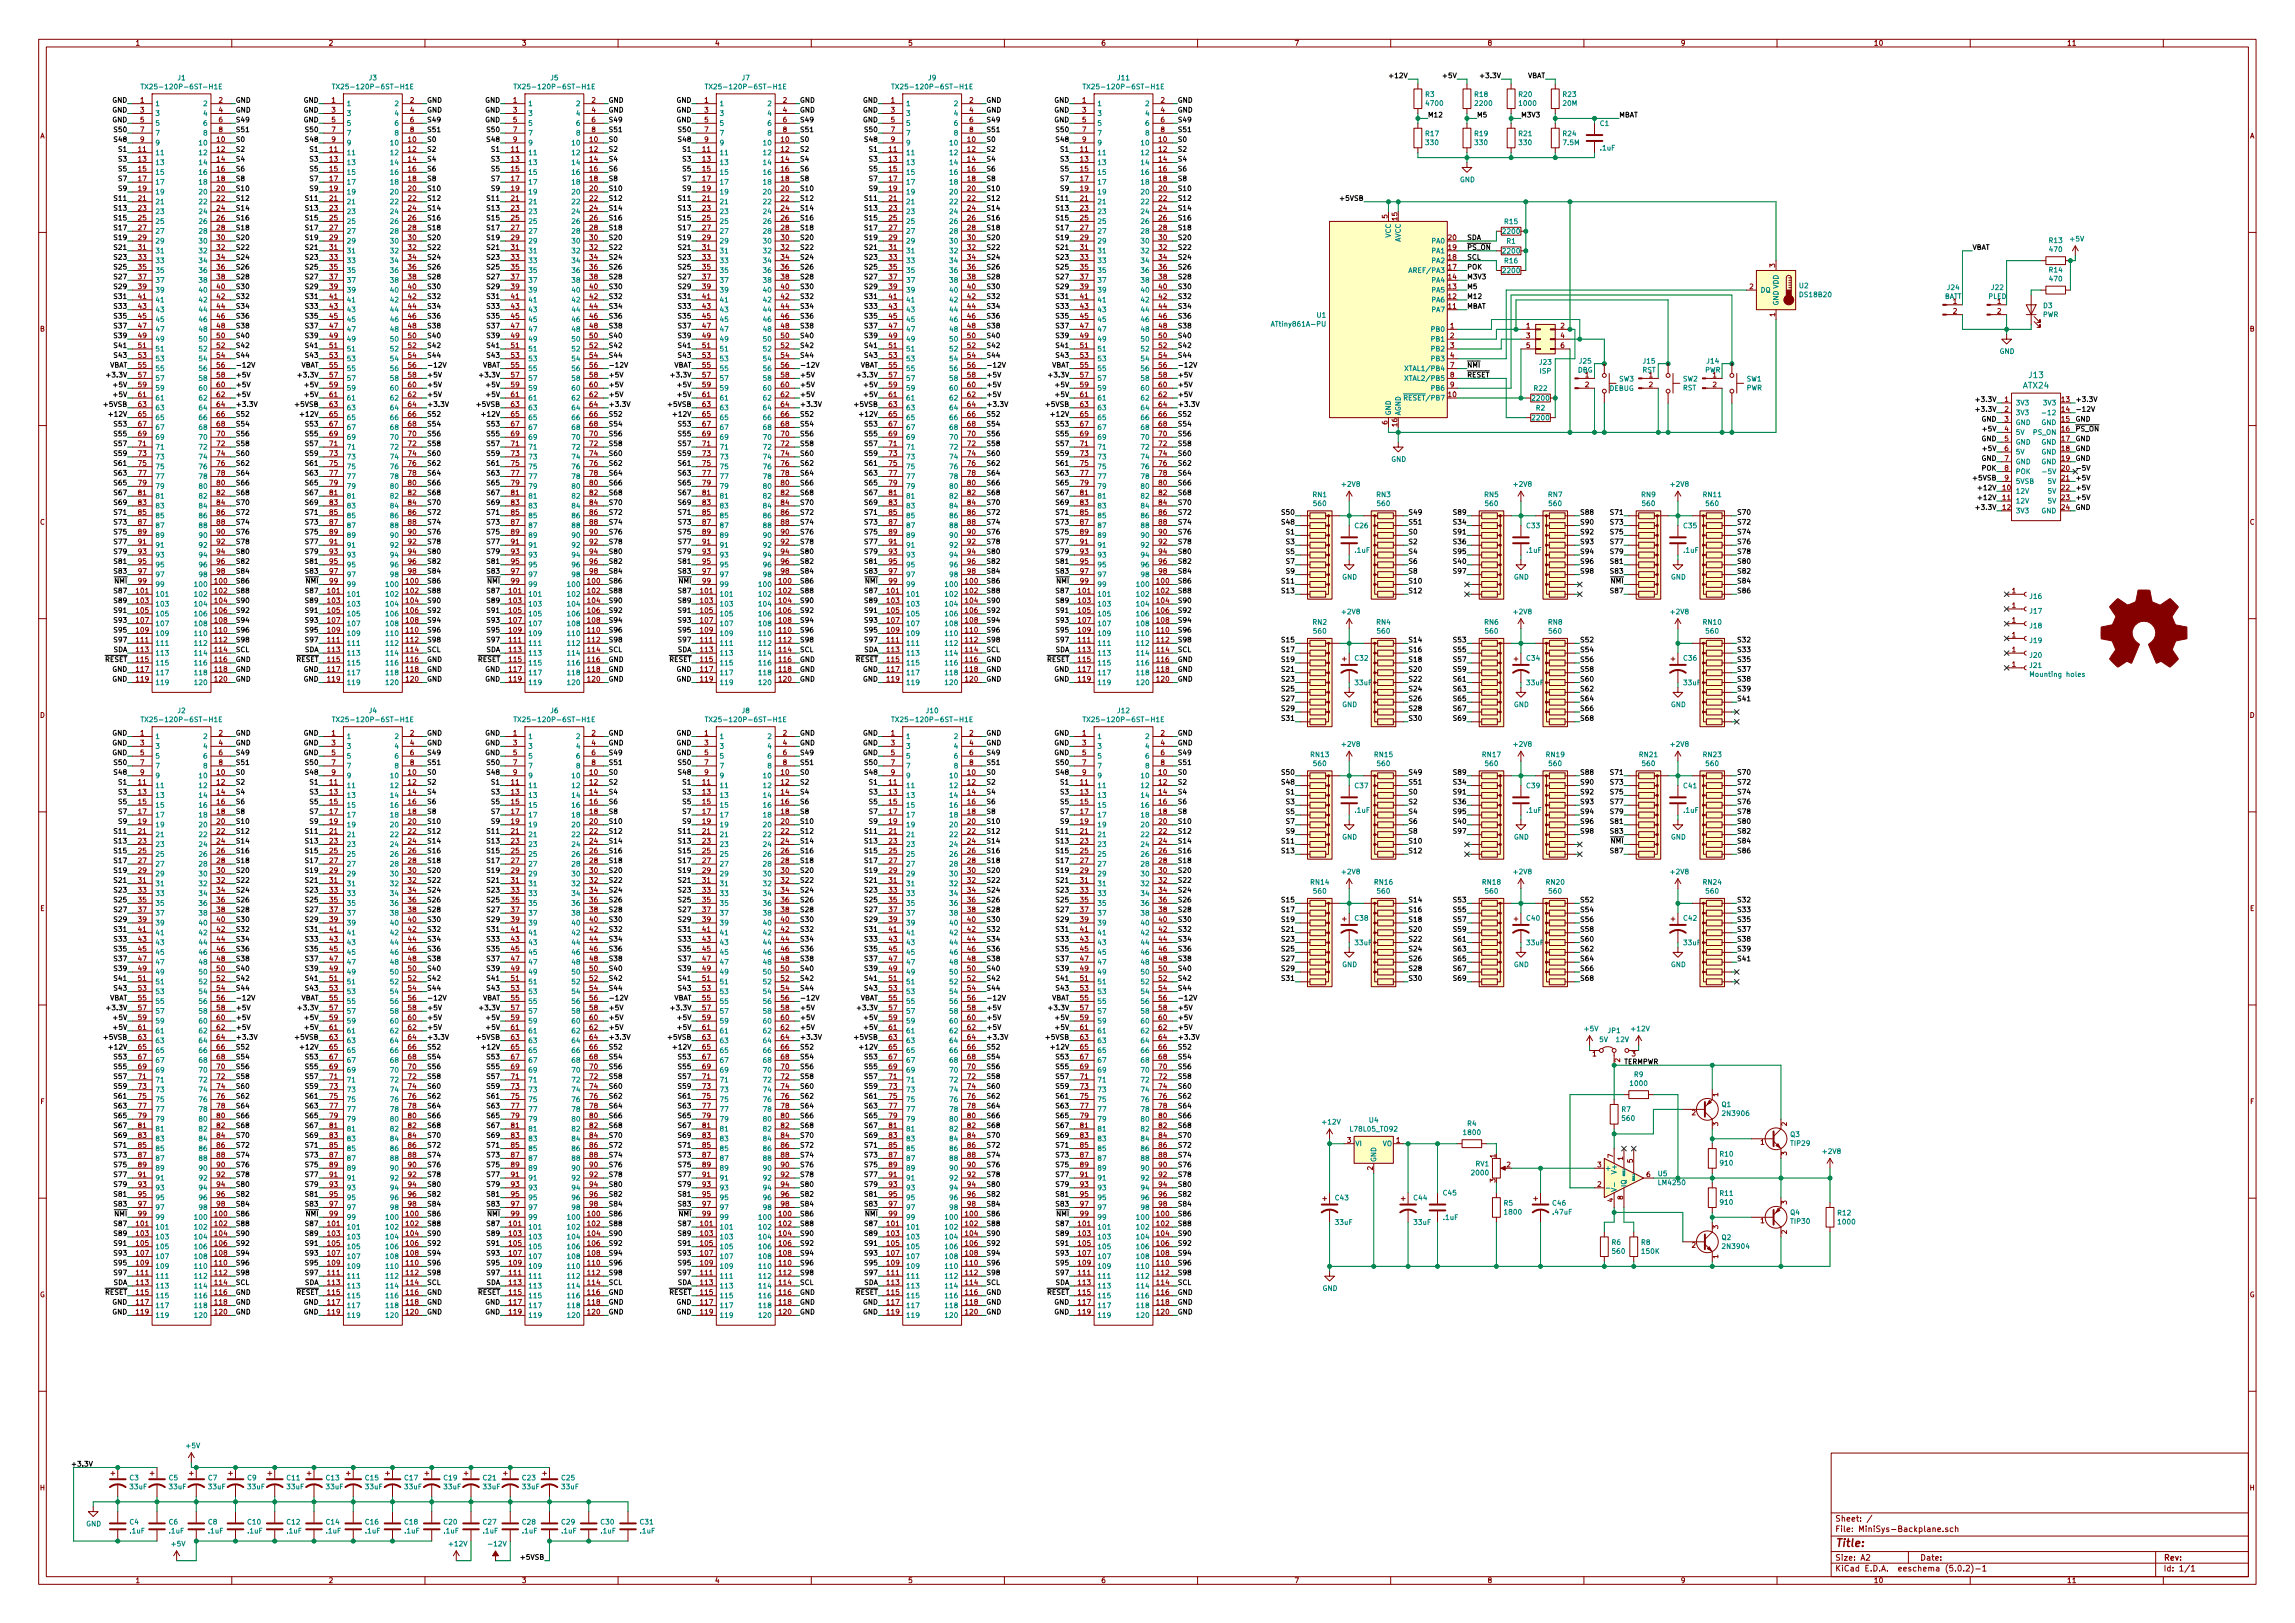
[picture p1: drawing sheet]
<svg xmlns="http://www.w3.org/2000/svg" width="594mm" height="420mm" viewBox="0 0 594 420" stroke-linecap="round" stroke-linejoin="round" font-family="sans-serif">
<defs><g id="words">
<text font-size="2.8" fill="#840000" x="475" y="400.4">Title:</text>
<g font-size="2.1" fill="#008484">
<text x="523.7" y="100.6">ATX24</text>
<text x="525.3" y="97.9">J13</text>
</g>
<g font-size="2.1" fill="#840000">
<text x="475" y="393.9">Sheet: /</text>
<text x="475" y="396.6">File: MiniSys-Backplane.sch</text>
<text x="475" y="406.8">KiCad E.D.A. eeschema (5.0.2)-1</text>
<text x="475" y="404">Size: A2</text>
<text x="497" y="404">Date:</text>
<text x="560" y="404">Rev:</text>
<text x="560" y="406.8">Id: 1/1</text>
</g>
<g font-size="1.8" fill="#840000">
<text x="35" y="11.8">1</text>
<text x="85" y="11.8">2</text>
<text x="135" y="11.8">3</text>
<text x="185" y="11.8">4</text>
<text x="235" y="11.8">5</text>
<text x="285" y="11.8">6</text>
<text x="335" y="11.8">7</text>
<text x="385" y="11.8">8</text>
<text x="435" y="11.8">9</text>
<text x="485" y="11.8">10</text>
<text x="535" y="11.8">11</text>
<text x="36.3" y="26.6">1</text>
<text x="36.3" y="29.1">3</text>
<text x="56.7" y="26.6">2</text>
<text x="56.7" y="29.1">4</text>
<text x="85.9" y="26.6">1</text>
<text x="85.9" y="29.1">3</text>
<text x="106.2" y="26.6">2</text>
<text x="106.2" y="29.1">4</text>
<text x="132.9" y="26.6">1</text>
<text x="132.9" y="29.1">3</text>
<text x="153.2" y="26.6">2</text>
<text x="153.2" y="29.1">4</text>
<text x="182.4" y="26.6">1</text>
<text x="182.4" y="29.1">3</text>
<text x="202.7" y="26.6">2</text>
<text x="202.7" y="29.1">4</text>
<text x="230.7" y="26.6">1</text>
<text x="230.7" y="29.1">3</text>
<text x="251" y="26.6">2</text>
<text x="251" y="29.1">4</text>
<text x="280.2" y="26.6">1</text>
<text x="280.2" y="29.1">3</text>
<text x="300.5" y="26.6">2</text>
<text x="300.5" y="29.1">4</text>
<text x="10.4" y="35.8">A</text>
<text x="36.3" y="31.7">5</text>
<text x="36.3" y="34.2">7</text>
<text x="56.7" y="31.7">6</text>
<text x="56.7" y="34.2">8</text>
<text x="85.9" y="31.7">5</text>
<text x="85.9" y="34.2">7</text>
<text x="106.2" y="31.7">6</text>
<text x="106.2" y="34.2">8</text>
<text x="132.9" y="31.7">5</text>
<text x="132.9" y="34.2">7</text>
<text x="153.2" y="31.7">6</text>
<text x="153.2" y="34.2">8</text>
<text x="182.4" y="31.7">5</text>
<text x="182.4" y="34.2">7</text>
<text x="202.7" y="31.7">6</text>
<text x="202.7" y="34.2">8</text>
<text x="230.7" y="31.7">5</text>
<text x="230.7" y="34.2">7</text>
<text x="251" y="31.7">6</text>
<text x="251" y="34.2">8</text>
<text x="280.2" y="31.7">5</text>
<text x="280.2" y="34.2">7</text>
<text x="300.5" y="31.7">6</text>
<text x="300.5" y="34.2">8</text>
<text x="582.4" y="35.8">A</text>
<text x="35.9" y="39.3">11</text>
<text x="35.9" y="41.8">13</text>
<text x="36.3" y="36.7">9</text>
<text x="56.2" y="36.7">10</text>
<text x="56.2" y="39.3">12</text>
<text x="56.2" y="41.8">14</text>
<text x="85.4" y="39.3">11</text>
<text x="85.4" y="41.8">13</text>
<text x="85.9" y="36.7">9</text>
<text x="105.7" y="36.7">10</text>
<text x="105.7" y="39.3">12</text>
<text x="105.7" y="41.8">14</text>
<text x="132.4" y="39.3">11</text>
<text x="132.4" y="41.8">13</text>
<text x="132.9" y="36.7">9</text>
<text x="152.7" y="36.7">10</text>
<text x="152.7" y="39.3">12</text>
<text x="152.7" y="41.8">14</text>
<text x="181.9" y="39.3">11</text>
<text x="181.9" y="41.8">13</text>
<text x="182.4" y="36.7">9</text>
<text x="202.2" y="36.7">10</text>
<text x="202.2" y="39.3">12</text>
<text x="202.2" y="41.8">14</text>
<text x="230.2" y="39.3">11</text>
<text x="230.2" y="41.8">13</text>
<text x="230.7" y="36.7">9</text>
<text x="250.5" y="36.7">10</text>
<text x="250.5" y="39.3">12</text>
<text x="250.5" y="41.8">14</text>
<text x="279.7" y="39.3">11</text>
<text x="279.7" y="41.8">13</text>
<text x="280.2" y="36.7">9</text>
<text x="300" y="36.7">10</text>
<text x="300" y="39.3">12</text>
<text x="300" y="41.8">14</text>
<text x="35.9" y="44.4">15</text>
<text x="35.9" y="46.9">17</text>
<text x="56.2" y="44.4">16</text>
<text x="56.2" y="46.9">18</text>
<text x="85.4" y="44.4">15</text>
<text x="85.4" y="46.9">17</text>
<text x="105.7" y="44.4">16</text>
<text x="105.7" y="46.9">18</text>
<text x="132.4" y="44.4">15</text>
<text x="132.4" y="46.9">17</text>
<text x="152.7" y="44.4">16</text>
<text x="152.7" y="46.9">18</text>
<text x="181.9" y="44.4">15</text>
<text x="181.9" y="46.9">17</text>
<text x="202.2" y="44.4">16</text>
<text x="202.2" y="46.9">18</text>
<text x="230.2" y="44.4">15</text>
<text x="230.2" y="46.9">17</text>
<text x="250.5" y="44.4">16</text>
<text x="250.5" y="46.9">18</text>
<text x="279.7" y="44.4">15</text>
<text x="279.7" y="46.9">17</text>
<text x="300" y="44.4">16</text>
<text x="300" y="46.9">18</text>
<text x="35.9" y="49.4">19</text>
<text x="35.9" y="52">21</text>
<text x="56.2" y="49.4">20</text>
<text x="56.2" y="52">22</text>
<text x="85.4" y="49.4">19</text>
<text x="85.4" y="52">21</text>
<text x="105.7" y="49.4">20</text>
<text x="105.7" y="52">22</text>
<text x="132.4" y="49.4">19</text>
<text x="132.4" y="52">21</text>
<text x="152.7" y="49.4">20</text>
<text x="152.7" y="52">22</text>
<text x="181.9" y="49.4">19</text>
<text x="181.9" y="52">21</text>
<text x="202.2" y="49.4">20</text>
<text x="202.2" y="52">22</text>
<text x="230.2" y="49.4">19</text>
<text x="230.2" y="52">21</text>
<text x="250.5" y="49.4">20</text>
<text x="250.5" y="52">22</text>
<text x="279.7" y="49.4">19</text>
<text x="279.7" y="52">21</text>
<text x="300" y="49.4">20</text>
<text x="300" y="52">22</text>
<text x="35.9" y="54.5">23</text>
<text x="35.9" y="57.1">25</text>
<text x="35.9" y="59.6">27</text>
<text x="56.2" y="54.5">24</text>
<text x="56.2" y="57.1">26</text>
<text x="56.2" y="59.6">28</text>
<text x="85.4" y="54.5">23</text>
<text x="85.4" y="57.1">25</text>
<text x="85.4" y="59.6">27</text>
<text x="105.7" y="54.5">24</text>
<text x="105.7" y="57.1">26</text>
<text x="105.7" y="59.6">28</text>
<text x="132.4" y="54.5">23</text>
<text x="132.4" y="57.1">25</text>
<text x="132.4" y="59.6">27</text>
<text x="152.7" y="54.5">24</text>
<text x="152.7" y="57.1">26</text>
<text x="152.7" y="59.6">28</text>
<text x="181.9" y="54.5">23</text>
<text x="181.9" y="57.1">25</text>
<text x="181.9" y="59.6">27</text>
<text x="202.2" y="54.5">24</text>
<text x="202.2" y="57.1">26</text>
<text x="202.2" y="59.6">28</text>
<text x="230.2" y="54.5">23</text>
<text x="230.2" y="57.1">25</text>
<text x="230.2" y="59.6">27</text>
<text x="250.5" y="54.5">24</text>
<text x="250.5" y="57.1">26</text>
<text x="250.5" y="59.6">28</text>
<text x="279.7" y="54.5">23</text>
<text x="279.7" y="57.1">25</text>
<text x="279.7" y="59.6">27</text>
<text x="300" y="54.5">24</text>
<text x="300" y="57.1">26</text>
<text x="300" y="59.6">28</text>
<text x="359.2" y="56.5" transform="rotate(-90 359.2 56.5)">5</text>
<text x="361.7" y="57" transform="rotate(-90 361.7 57)">15</text>
<text x="35.9" y="62.1">29</text>
<text x="35.9" y="64.7">31</text>
<text x="56.2" y="62.1">30</text>
<text x="56.2" y="64.7">32</text>
<text x="85.4" y="62.1">29</text>
<text x="85.4" y="64.7">31</text>
<text x="105.7" y="62.1">30</text>
<text x="105.7" y="64.7">32</text>
<text x="132.4" y="62.1">29</text>
<text x="132.4" y="64.7">31</text>
<text x="152.7" y="62.1">30</text>
<text x="152.7" y="64.7">32</text>
<text x="181.9" y="62.1">29</text>
<text x="181.9" y="64.7">31</text>
<text x="202.2" y="62.1">30</text>
<text x="202.2" y="64.7">32</text>
<text x="230.2" y="62.1">29</text>
<text x="230.2" y="64.7">31</text>
<text x="250.5" y="62.1">30</text>
<text x="250.5" y="64.7">32</text>
<text x="279.7" y="62.1">29</text>
<text x="279.7" y="64.7">31</text>
<text x="300" y="62.1">30</text>
<text x="300" y="64.7">32</text>
<text x="375" y="64.7">19</text>
<text x="375" y="62.1">20</text>
<text x="35.9" y="67.2">33</text>
<text x="35.9" y="69.8">35</text>
<text x="56.2" y="67.2">34</text>
<text x="56.2" y="69.8">36</text>
<text x="85.4" y="67.2">33</text>
<text x="85.4" y="69.8">35</text>
<text x="105.7" y="67.2">34</text>
<text x="105.7" y="69.8">36</text>
<text x="132.4" y="67.2">33</text>
<text x="132.4" y="69.8">35</text>
<text x="152.7" y="67.2">34</text>
<text x="152.7" y="69.8">36</text>
<text x="181.9" y="67.2">33</text>
<text x="181.9" y="69.8">35</text>
<text x="202.2" y="67.2">34</text>
<text x="202.2" y="69.8">36</text>
<text x="230.2" y="67.2">33</text>
<text x="230.2" y="69.8">35</text>
<text x="250.5" y="67.2">34</text>
<text x="250.5" y="69.8">36</text>
<text x="279.7" y="67.2">33</text>
<text x="279.7" y="69.8">35</text>
<text x="300" y="67.2">34</text>
<text x="300" y="69.8">36</text>
<text x="375" y="69.8">17</text>
<text x="375" y="67.2">18</text>
<text x="459.5" y="69.2" transform="rotate(-90 459.5 69.2)">3</text>
<text x="35.9" y="72.3">37</text>
<text x="35.9" y="74.8">39</text>
<text x="35.9" y="77.4">41</text>
<text x="56.2" y="72.3">38</text>
<text x="56.2" y="74.8">40</text>
<text x="56.2" y="77.4">42</text>
<text x="85.4" y="72.3">37</text>
<text x="85.4" y="74.8">39</text>
<text x="85.4" y="77.4">41</text>
<text x="105.7" y="72.3">38</text>
<text x="105.7" y="74.8">40</text>
<text x="105.7" y="77.4">42</text>
<text x="132.4" y="72.3">37</text>
<text x="132.4" y="74.8">39</text>
<text x="132.4" y="77.4">41</text>
<text x="152.7" y="72.3">38</text>
<text x="152.7" y="74.8">40</text>
<text x="152.7" y="77.4">42</text>
<text x="181.9" y="72.3">37</text>
<text x="181.9" y="74.8">39</text>
<text x="181.9" y="77.4">41</text>
<text x="202.2" y="72.3">38</text>
<text x="202.2" y="74.8">40</text>
<text x="202.2" y="77.4">42</text>
<text x="230.2" y="72.3">37</text>
<text x="230.2" y="74.8">39</text>
<text x="230.2" y="77.4">41</text>
<text x="250.5" y="72.3">38</text>
<text x="250.5" y="74.8">40</text>
<text x="250.5" y="77.4">42</text>
<text x="279.7" y="72.3">37</text>
<text x="279.7" y="74.8">39</text>
<text x="279.7" y="77.4">41</text>
<text x="300" y="72.3">38</text>
<text x="300" y="74.8">40</text>
<text x="300" y="77.4">42</text>
<text x="375" y="77.4">12</text>
<text x="375" y="74.8">13</text>
<text x="375" y="72.3">14</text>
<text x="452.9" y="74.8">2</text>
<text x="35.9" y="79.9">43</text>
<text x="35.9" y="82.5">45</text>
<text x="56.2" y="79.9">44</text>
<text x="56.2" y="82.5">46</text>
<text x="85.4" y="79.9">43</text>
<text x="85.4" y="82.5">45</text>
<text x="105.7" y="79.9">44</text>
<text x="105.7" y="82.5">46</text>
<text x="132.4" y="79.9">43</text>
<text x="132.4" y="82.5">45</text>
<text x="152.7" y="79.9">44</text>
<text x="152.7" y="82.5">46</text>
<text x="181.9" y="79.9">43</text>
<text x="181.9" y="82.5">45</text>
<text x="202.2" y="79.9">44</text>
<text x="202.2" y="82.5">46</text>
<text x="230.2" y="79.9">43</text>
<text x="230.2" y="82.5">45</text>
<text x="250.5" y="79.9">44</text>
<text x="250.5" y="82.5">46</text>
<text x="279.7" y="79.9">43</text>
<text x="279.7" y="82.5">45</text>
<text x="300" y="79.9">44</text>
<text x="300" y="82.5">46</text>
<text x="375" y="79.9">11</text>
<text x="459.5" y="81.9" transform="rotate(-90 459.5 81.9)">1</text>
<text x="505.6" y="78.7">1</text>
<text x="505.6" y="81.2">2</text>
<text x="517" y="78.7">1</text>
<text x="517" y="81.2">2</text>
<text x="10.4" y="85.8">B</text>
<text x="35.9" y="85">47</text>
<text x="35.9" y="87.5">49</text>
<text x="56.2" y="85">48</text>
<text x="56.2" y="87.5">50</text>
<text x="85.4" y="85">47</text>
<text x="85.4" y="87.5">49</text>
<text x="105.7" y="85">48</text>
<text x="105.7" y="87.5">50</text>
<text x="132.4" y="85">47</text>
<text x="132.4" y="87.5">49</text>
<text x="152.7" y="85">48</text>
<text x="152.7" y="87.5">50</text>
<text x="181.9" y="85">47</text>
<text x="181.9" y="87.5">49</text>
<text x="202.2" y="85">48</text>
<text x="202.2" y="87.5">50</text>
<text x="230.2" y="85">47</text>
<text x="230.2" y="87.5">49</text>
<text x="250.5" y="85">48</text>
<text x="250.5" y="87.5">50</text>
<text x="279.7" y="85">47</text>
<text x="279.7" y="87.5">49</text>
<text x="300" y="85">48</text>
<text x="300" y="87.5">50</text>
<text x="375.4" y="85">1</text>
<text x="375.4" y="87.5">2</text>
<text x="395.1" y="85">1</text>
<text x="395.1" y="87.5">3</text>
<text x="404" y="85">2</text>
<text x="404" y="87.5">4</text>
<text x="582.4" y="85.8">B</text>
<text x="35.9" y="90.1">51</text>
<text x="35.9" y="92.6">53</text>
<text x="35.9" y="95.2">55</text>
<text x="56.2" y="90.1">52</text>
<text x="56.2" y="92.6">54</text>
<text x="56.2" y="95.2">56</text>
<text x="85.4" y="90.1">51</text>
<text x="85.4" y="92.6">53</text>
<text x="85.4" y="95.2">55</text>
<text x="105.7" y="90.1">52</text>
<text x="105.7" y="92.6">54</text>
<text x="105.7" y="95.2">56</text>
<text x="132.4" y="90.1">51</text>
<text x="132.4" y="92.6">53</text>
<text x="132.4" y="95.2">55</text>
<text x="152.7" y="90.1">52</text>
<text x="152.7" y="92.6">54</text>
<text x="152.7" y="95.2">56</text>
<text x="181.9" y="90.1">51</text>
<text x="181.9" y="92.6">53</text>
<text x="181.9" y="95.2">55</text>
<text x="202.2" y="90.1">52</text>
<text x="202.2" y="92.6">54</text>
<text x="202.2" y="95.2">56</text>
<text x="230.2" y="90.1">51</text>
<text x="230.2" y="92.6">53</text>
<text x="230.2" y="95.2">55</text>
<text x="250.5" y="90.1">52</text>
<text x="250.5" y="92.6">54</text>
<text x="250.5" y="95.2">56</text>
<text x="279.7" y="90.1">51</text>
<text x="279.7" y="92.6">53</text>
<text x="279.7" y="95.2">55</text>
<text x="300" y="90.1">52</text>
<text x="300" y="92.6">54</text>
<text x="300" y="95.2">56</text>
<text x="375.4" y="90.1">3</text>
<text x="375.4" y="92.6">4</text>
<text x="375.4" y="95.2">7</text>
<text x="395.1" y="90.1">5</text>
<text x="404" y="90.1">6</text>
<text x="35.9" y="97.7">57</text>
<text x="35.9" y="100.2">59</text>
<text x="56.2" y="97.7">58</text>
<text x="56.2" y="100.2">60</text>
<text x="85.4" y="97.7">57</text>
<text x="85.4" y="100.2">59</text>
<text x="105.7" y="97.7">58</text>
<text x="105.7" y="100.2">60</text>
<text x="132.4" y="97.7">57</text>
<text x="132.4" y="100.2">59</text>
<text x="152.7" y="97.7">58</text>
<text x="152.7" y="100.2">60</text>
<text x="181.9" y="97.7">57</text>
<text x="181.9" y="100.2">59</text>
<text x="202.2" y="97.7">58</text>
<text x="202.2" y="100.2">60</text>
<text x="230.2" y="97.7">57</text>
<text x="230.2" y="100.2">59</text>
<text x="250.5" y="97.7">58</text>
<text x="250.5" y="100.2">60</text>
<text x="279.7" y="97.7">57</text>
<text x="279.7" y="100.2">59</text>
<text x="300" y="97.7">58</text>
<text x="300" y="100.2">60</text>
<text x="375.4" y="97.7">8</text>
<text x="375.4" y="100.2">9</text>
<text x="410.4" y="97.7">1</text>
<text x="410.4" y="100.2">2</text>
<text x="426.9" y="97.7">1</text>
<text x="426.9" y="100.2">2</text>
<text x="443.4" y="97.7">1</text>
<text x="443.4" y="100.2">2</text>
<text x="35.9" y="102.8">61</text>
<text x="35.9" y="105.3">63</text>
<text x="35.9" y="107.9">65</text>
<text x="56.2" y="102.8">62</text>
<text x="56.2" y="105.3">64</text>
<text x="56.2" y="107.9">66</text>
<text x="85.4" y="102.8">61</text>
<text x="85.4" y="105.3">63</text>
<text x="85.4" y="107.9">65</text>
<text x="105.7" y="102.8">62</text>
<text x="105.7" y="105.3">64</text>
<text x="105.7" y="107.9">66</text>
<text x="132.4" y="102.8">61</text>
<text x="132.4" y="105.3">63</text>
<text x="132.4" y="107.9">65</text>
<text x="152.7" y="102.8">62</text>
<text x="152.7" y="105.3">64</text>
<text x="152.7" y="107.9">66</text>
<text x="181.9" y="102.8">61</text>
<text x="181.9" y="105.3">63</text>
<text x="181.9" y="107.9">65</text>
<text x="202.2" y="102.8">62</text>
<text x="202.2" y="105.3">64</text>
<text x="202.2" y="107.9">66</text>
<text x="230.2" y="102.8">61</text>
<text x="230.2" y="105.3">63</text>
<text x="230.2" y="107.9">65</text>
<text x="250.5" y="102.8">62</text>
<text x="250.5" y="105.3">64</text>
<text x="250.5" y="107.9">66</text>
<text x="279.7" y="102.8">61</text>
<text x="279.7" y="105.3">63</text>
<text x="279.7" y="107.9">65</text>
<text x="300" y="102.8">62</text>
<text x="300" y="105.3">64</text>
<text x="300" y="107.9">66</text>
<text x="375" y="102.8">10</text>
<text x="518.9" y="104.1">1</text>
<text x="518.9" y="106.6">2</text>
<text x="533.7" y="104.1">13</text>
<text x="533.7" y="106.6">14</text>
<text x="35.9" y="110.4">67</text>
<text x="35.9" y="112.9">69</text>
<text x="56.2" y="110.4">68</text>
<text x="56.2" y="112.9">70</text>
<text x="85.4" y="110.4">67</text>
<text x="85.4" y="112.9">69</text>
<text x="105.7" y="110.4">68</text>
<text x="105.7" y="112.9">70</text>
<text x="132.4" y="110.4">67</text>
<text x="132.4" y="112.9">69</text>
<text x="152.7" y="110.4">68</text>
<text x="152.7" y="112.9">70</text>
<text x="181.9" y="110.4">67</text>
<text x="181.9" y="112.9">69</text>
<text x="202.2" y="110.4">68</text>
<text x="202.2" y="112.9">70</text>
<text x="230.2" y="110.4">67</text>
<text x="230.2" y="112.9">69</text>
<text x="250.5" y="110.4">68</text>
<text x="250.5" y="112.9">70</text>
<text x="279.7" y="110.4">67</text>
<text x="279.7" y="112.9">69</text>
<text x="300" y="110.4">68</text>
<text x="300" y="112.9">70</text>
<text x="359.2" y="109.9" transform="rotate(-90 359.2 109.9)">6</text>
<text x="361.7" y="110.4" transform="rotate(-90 361.7 110.4)">16</text>
<text x="518.9" y="109.1">3</text>
<text x="518.9" y="111.7">4</text>
<text x="533.7" y="109.1">15</text>
<text x="533.7" y="111.7">16</text>
<text x="35.9" y="115.5">71</text>
<text x="35.9" y="118">73</text>
<text x="56.2" y="115.5">72</text>
<text x="56.2" y="118">74</text>
<text x="85.4" y="115.5">71</text>
<text x="85.4" y="118">73</text>
<text x="105.7" y="115.5">72</text>
<text x="105.7" y="118">74</text>
<text x="132.4" y="115.5">71</text>
<text x="132.4" y="118">73</text>
<text x="152.7" y="115.5">72</text>
<text x="152.7" y="118">74</text>
<text x="181.9" y="115.5">71</text>
<text x="181.9" y="118">73</text>
<text x="202.2" y="115.5">72</text>
<text x="202.2" y="118">74</text>
<text x="230.2" y="115.5">71</text>
<text x="230.2" y="118">73</text>
<text x="250.5" y="115.5">72</text>
<text x="250.5" y="118">74</text>
<text x="279.7" y="115.5">71</text>
<text x="279.7" y="118">73</text>
<text x="300" y="115.5">72</text>
<text x="300" y="118">74</text>
<text x="518.9" y="114.2">5</text>
<text x="518.9" y="116.8">6</text>
<text x="518.9" y="119.3">7</text>
<text x="533.7" y="114.2">17</text>
<text x="533.7" y="116.8">18</text>
<text x="533.7" y="119.3">19</text>
<text x="35.9" y="120.6">75</text>
<text x="35.9" y="123.1">77</text>
<text x="35.9" y="125.6">79</text>
<text x="56.2" y="120.6">76</text>
<text x="56.2" y="123.1">78</text>
<text x="56.2" y="125.6">80</text>
<text x="85.4" y="120.6">75</text>
<text x="85.4" y="123.1">77</text>
<text x="85.4" y="125.6">79</text>
<text x="105.7" y="120.6">76</text>
<text x="105.7" y="123.1">78</text>
<text x="105.7" y="125.6">80</text>
<text x="132.4" y="120.6">75</text>
<text x="132.4" y="123.1">77</text>
<text x="132.4" y="125.6">79</text>
<text x="152.7" y="120.6">76</text>
<text x="152.7" y="123.1">78</text>
<text x="152.7" y="125.6">80</text>
<text x="181.9" y="120.6">75</text>
<text x="181.9" y="123.1">77</text>
<text x="181.9" y="125.6">79</text>
<text x="202.2" y="120.6">76</text>
<text x="202.2" y="123.1">78</text>
<text x="202.2" y="125.6">80</text>
<text x="230.2" y="120.6">75</text>
<text x="230.2" y="123.1">77</text>
<text x="230.2" y="125.6">79</text>
<text x="250.5" y="120.6">76</text>
<text x="250.5" y="123.1">78</text>
<text x="250.5" y="125.6">80</text>
<text x="279.7" y="120.6">75</text>
<text x="279.7" y="123.1">77</text>
<text x="279.7" y="125.6">79</text>
<text x="300" y="120.6">76</text>
<text x="300" y="123.1">78</text>
<text x="300" y="125.6">80</text>
<text x="518.9" y="121.8">8</text>
<text x="518.9" y="124.4">9</text>
<text x="533.7" y="121.8">20</text>
<text x="533.7" y="124.4">21</text>
<text x="35.9" y="128.2">81</text>
<text x="35.9" y="130.7">83</text>
<text x="56.2" y="128.2">82</text>
<text x="56.2" y="130.7">84</text>
<text x="85.4" y="128.2">81</text>
<text x="85.4" y="130.7">83</text>
<text x="105.7" y="128.2">82</text>
<text x="105.7" y="130.7">84</text>
<text x="132.4" y="128.2">81</text>
<text x="132.4" y="130.7">83</text>
<text x="152.7" y="128.2">82</text>
<text x="152.7" y="130.7">84</text>
<text x="181.9" y="128.2">81</text>
<text x="181.9" y="130.7">83</text>
<text x="202.2" y="128.2">82</text>
<text x="202.2" y="130.7">84</text>
<text x="230.2" y="128.2">81</text>
<text x="230.2" y="130.7">83</text>
<text x="250.5" y="128.2">82</text>
<text x="250.5" y="130.7">84</text>
<text x="279.7" y="128.2">81</text>
<text x="279.7" y="130.7">83</text>
<text x="300" y="128.2">82</text>
<text x="300" y="130.7">84</text>
<text x="518.5" y="126.9">10</text>
<text x="518.5" y="129.5">11</text>
<text x="518.5" y="132">12</text>
<text x="533.7" y="126.9">22</text>
<text x="533.7" y="129.5">23</text>
<text x="533.7" y="132">24</text>
<text x="10.4" y="135.8">C</text>
<text x="35.9" y="133.3">85</text>
<text x="35.9" y="135.8">87</text>
<text x="56.2" y="133.3">86</text>
<text x="56.2" y="135.8">88</text>
<text x="85.4" y="133.3">85</text>
<text x="85.4" y="135.8">87</text>
<text x="105.7" y="133.3">86</text>
<text x="105.7" y="135.8">88</text>
<text x="132.4" y="133.3">85</text>
<text x="132.4" y="135.8">87</text>
<text x="152.7" y="133.3">86</text>
<text x="152.7" y="135.8">88</text>
<text x="181.9" y="133.3">85</text>
<text x="181.9" y="135.8">87</text>
<text x="202.2" y="133.3">86</text>
<text x="202.2" y="135.8">88</text>
<text x="230.2" y="133.3">85</text>
<text x="230.2" y="135.8">87</text>
<text x="250.5" y="133.3">86</text>
<text x="250.5" y="135.8">88</text>
<text x="279.7" y="133.3">85</text>
<text x="279.7" y="135.8">87</text>
<text x="300" y="133.3">86</text>
<text x="300" y="135.8">88</text>
<text x="582.4" y="135.8">C</text>
<text x="35.9" y="138.3">89</text>
<text x="35.9" y="140.9">91</text>
<text x="35.9" y="143.4">93</text>
<text x="56.2" y="138.3">90</text>
<text x="56.2" y="140.9">92</text>
<text x="56.2" y="143.4">94</text>
<text x="85.4" y="138.3">89</text>
<text x="85.4" y="140.9">91</text>
<text x="85.4" y="143.4">93</text>
<text x="105.7" y="138.3">90</text>
<text x="105.7" y="140.9">92</text>
<text x="105.7" y="143.4">94</text>
<text x="132.4" y="138.3">89</text>
<text x="132.4" y="140.9">91</text>
<text x="132.4" y="143.4">93</text>
<text x="152.7" y="138.3">90</text>
<text x="152.7" y="140.9">92</text>
<text x="152.7" y="143.4">94</text>
<text x="181.9" y="138.3">89</text>
<text x="181.9" y="140.9">91</text>
<text x="181.9" y="143.4">93</text>
<text x="202.2" y="138.3">90</text>
<text x="202.2" y="140.9">92</text>
<text x="202.2" y="143.4">94</text>
<text x="230.2" y="138.3">89</text>
<text x="230.2" y="140.9">91</text>
<text x="230.2" y="143.4">93</text>
<text x="250.5" y="138.3">90</text>
<text x="250.5" y="140.9">92</text>
<text x="250.5" y="143.4">94</text>
<text x="279.7" y="138.3">89</text>
<text x="279.7" y="140.9">91</text>
<text x="279.7" y="143.4">93</text>
<text x="300" y="138.3">90</text>
<text x="300" y="140.9">92</text>
<text x="300" y="143.4">94</text>
<text x="35.9" y="146">95</text>
<text x="35.9" y="148.5">97</text>
<text x="56.2" y="146">96</text>
<text x="56.2" y="148.5">98</text>
<text x="85.4" y="146">95</text>
<text x="85.4" y="148.5">97</text>
<text x="105.7" y="146">96</text>
<text x="105.7" y="148.5">98</text>
<text x="132.4" y="146">95</text>
<text x="132.4" y="148.5">97</text>
<text x="152.7" y="146">96</text>
<text x="152.7" y="148.5">98</text>
<text x="181.9" y="146">95</text>
<text x="181.9" y="148.5">97</text>
<text x="202.2" y="146">96</text>
<text x="202.2" y="148.5">98</text>
<text x="230.2" y="146">95</text>
<text x="230.2" y="148.5">97</text>
<text x="250.5" y="146">96</text>
<text x="250.5" y="148.5">98</text>
<text x="279.7" y="146">95</text>
<text x="279.7" y="148.5">97</text>
<text x="300" y="146">96</text>
<text x="300" y="148.5">98</text>
<text x="35.4" y="153.6">101</text>
<text x="35.9" y="151">99</text>
<text x="55.7" y="151">100</text>
<text x="55.7" y="153.6">102</text>
<text x="84.9" y="153.6">101</text>
<text x="85.4" y="151">99</text>
<text x="105.2" y="151">100</text>
<text x="105.2" y="153.6">102</text>
<text x="131.9" y="153.6">101</text>
<text x="132.4" y="151">99</text>
<text x="152.2" y="151">100</text>
<text x="152.2" y="153.6">102</text>
<text x="181.4" y="153.6">101</text>
<text x="181.9" y="151">99</text>
<text x="201.7" y="151">100</text>
<text x="201.7" y="153.6">102</text>
<text x="229.7" y="153.6">101</text>
<text x="230.2" y="151">99</text>
<text x="250" y="151">100</text>
<text x="250" y="153.6">102</text>
<text x="279.2" y="153.6">101</text>
<text x="279.7" y="151">99</text>
<text x="299.5" y="151">100</text>
<text x="299.5" y="153.6">102</text>
<text x="520.9" y="153.6">1</text>
<text x="35.4" y="156.1">103</text>
<text x="35.4" y="158.7">105</text>
<text x="35.4" y="161.2">107</text>
<text x="55.7" y="156.1">104</text>
<text x="55.7" y="158.7">106</text>
<text x="55.7" y="161.2">108</text>
<text x="84.9" y="156.1">103</text>
<text x="84.9" y="158.7">105</text>
<text x="84.9" y="161.2">107</text>
<text x="105.2" y="156.1">104</text>
<text x="105.2" y="158.7">106</text>
<text x="105.2" y="161.2">108</text>
<text x="131.9" y="156.1">103</text>
<text x="131.9" y="158.7">105</text>
<text x="131.9" y="161.2">107</text>
<text x="152.2" y="156.1">104</text>
<text x="152.2" y="158.7">106</text>
<text x="152.2" y="161.2">108</text>
<text x="181.4" y="156.1">103</text>
<text x="181.4" y="158.7">105</text>
<text x="181.4" y="161.2">107</text>
<text x="201.7" y="156.1">104</text>
<text x="201.7" y="158.7">106</text>
<text x="201.7" y="161.2">108</text>
<text x="229.7" y="156.1">103</text>
<text x="229.7" y="158.7">105</text>
<text x="229.7" y="161.2">107</text>
<text x="250" y="156.1">104</text>
<text x="250" y="158.7">106</text>
<text x="250" y="161.2">108</text>
<text x="279.2" y="156.1">103</text>
<text x="279.2" y="158.7">105</text>
<text x="279.2" y="161.2">107</text>
<text x="299.5" y="156.1">104</text>
<text x="299.5" y="158.7">106</text>
<text x="299.5" y="161.2">108</text>
<text x="520.9" y="157.4">1</text>
<text x="520.9" y="161.2">1</text>
<text x="35.4" y="163.7">109</text>
<text x="35.4" y="166.3">111</text>
<text x="55.7" y="163.7">110</text>
<text x="55.7" y="166.3">112</text>
<text x="84.9" y="163.7">109</text>
<text x="84.9" y="166.3">111</text>
<text x="105.2" y="163.7">110</text>
<text x="105.2" y="166.3">112</text>
<text x="131.9" y="163.7">109</text>
<text x="131.9" y="166.3">111</text>
<text x="152.2" y="163.7">110</text>
<text x="152.2" y="166.3">112</text>
<text x="181.4" y="163.7">109</text>
<text x="181.4" y="166.3">111</text>
<text x="201.7" y="163.7">110</text>
<text x="201.7" y="166.3">112</text>
<text x="229.7" y="163.7">109</text>
<text x="229.7" y="166.3">111</text>
<text x="250" y="163.7">110</text>
<text x="250" y="166.3">112</text>
<text x="279.2" y="163.7">109</text>
<text x="279.2" y="166.3">111</text>
<text x="299.5" y="163.7">110</text>
<text x="299.5" y="166.3">112</text>
<text x="520.9" y="165">1</text>
<text x="35.4" y="168.8">113</text>
<text x="35.4" y="171.4">115</text>
<text x="35.4" y="173.9">117</text>
<text x="55.7" y="168.8">114</text>
<text x="55.7" y="171.4">116</text>
<text x="55.7" y="173.9">118</text>
<text x="84.9" y="168.8">113</text>
<text x="84.9" y="171.4">115</text>
<text x="84.9" y="173.9">117</text>
<text x="105.2" y="168.8">114</text>
<text x="105.2" y="171.4">116</text>
<text x="105.2" y="173.9">118</text>
<text x="131.9" y="168.8">113</text>
<text x="131.9" y="171.4">115</text>
<text x="131.9" y="173.9">117</text>
<text x="152.2" y="168.8">114</text>
<text x="152.2" y="171.4">116</text>
<text x="152.2" y="173.9">118</text>
<text x="181.4" y="168.8">113</text>
<text x="181.4" y="171.4">115</text>
<text x="181.4" y="173.9">117</text>
<text x="201.7" y="168.8">114</text>
<text x="201.7" y="171.4">116</text>
<text x="201.7" y="173.9">118</text>
<text x="229.7" y="168.8">113</text>
<text x="229.7" y="171.4">115</text>
<text x="229.7" y="173.9">117</text>
<text x="250" y="168.8">114</text>
<text x="250" y="171.4">116</text>
<text x="250" y="173.9">118</text>
<text x="279.2" y="168.8">113</text>
<text x="279.2" y="171.4">115</text>
<text x="279.2" y="173.9">117</text>
<text x="299.5" y="168.8">114</text>
<text x="299.5" y="171.4">116</text>
<text x="299.5" y="173.9">118</text>
<text x="520.9" y="168.8">1</text>
<text x="520.9" y="172.6">1</text>
<text x="35.4" y="176.4">119</text>
<text x="55.7" y="176.4">120</text>
<text x="84.9" y="176.4">119</text>
<text x="105.2" y="176.4">120</text>
<text x="131.9" y="176.4">119</text>
<text x="152.2" y="176.4">120</text>
<text x="181.4" y="176.4">119</text>
<text x="201.7" y="176.4">120</text>
<text x="229.7" y="176.4">119</text>
<text x="250" y="176.4">120</text>
<text x="279.2" y="176.4">119</text>
<text x="299.5" y="176.4">120</text>
<text x="10.4" y="185.8">D</text>
<text x="582.4" y="185.8">D</text>
<text x="36.3" y="190.4">1</text>
<text x="56.7" y="190.4">2</text>
<text x="85.9" y="190.4">1</text>
<text x="106.2" y="190.4">2</text>
<text x="132.9" y="190.4">1</text>
<text x="153.2" y="190.4">2</text>
<text x="182.4" y="190.4">1</text>
<text x="202.7" y="190.4">2</text>
<text x="230.7" y="190.4">1</text>
<text x="251" y="190.4">2</text>
<text x="280.2" y="190.4">1</text>
<text x="300.5" y="190.4">2</text>
<text x="36.3" y="193">3</text>
<text x="36.3" y="195.5">5</text>
<text x="56.7" y="193">4</text>
<text x="56.7" y="195.5">6</text>
<text x="85.9" y="193">3</text>
<text x="85.9" y="195.5">5</text>
<text x="106.2" y="193">4</text>
<text x="106.2" y="195.5">6</text>
<text x="132.9" y="193">3</text>
<text x="132.9" y="195.5">5</text>
<text x="153.2" y="193">4</text>
<text x="153.2" y="195.5">6</text>
<text x="182.4" y="193">3</text>
<text x="182.4" y="195.5">5</text>
<text x="202.7" y="193">4</text>
<text x="202.7" y="195.5">6</text>
<text x="230.7" y="193">3</text>
<text x="230.7" y="195.5">5</text>
<text x="251" y="193">4</text>
<text x="251" y="195.5">6</text>
<text x="280.2" y="193">3</text>
<text x="280.2" y="195.5">5</text>
<text x="300.5" y="193">4</text>
<text x="300.5" y="195.5">6</text>
<text x="35.9" y="203.1">11</text>
<text x="36.3" y="198">7</text>
<text x="36.3" y="200.6">9</text>
<text x="56.2" y="200.6">10</text>
<text x="56.2" y="203.1">12</text>
<text x="56.7" y="198">8</text>
<text x="85.4" y="203.1">11</text>
<text x="85.9" y="198">7</text>
<text x="85.9" y="200.6">9</text>
<text x="105.7" y="200.6">10</text>
<text x="105.7" y="203.1">12</text>
<text x="106.2" y="198">8</text>
<text x="132.4" y="203.1">11</text>
<text x="132.9" y="198">7</text>
<text x="132.9" y="200.6">9</text>
<text x="152.7" y="200.6">10</text>
<text x="152.7" y="203.1">12</text>
<text x="153.2" y="198">8</text>
<text x="181.9" y="203.1">11</text>
<text x="182.4" y="198">7</text>
<text x="182.4" y="200.6">9</text>
<text x="202.2" y="200.6">10</text>
<text x="202.2" y="203.1">12</text>
<text x="202.7" y="198">8</text>
<text x="230.2" y="203.1">11</text>
<text x="230.7" y="198">7</text>
<text x="230.7" y="200.6">9</text>
<text x="250.5" y="200.6">10</text>
<text x="250.5" y="203.1">12</text>
<text x="251" y="198">8</text>
<text x="279.7" y="203.1">11</text>
<text x="280.2" y="198">7</text>
<text x="280.2" y="200.6">9</text>
<text x="300" y="200.6">10</text>
<text x="300" y="203.1">12</text>
<text x="300.5" y="198">8</text>
<text x="35.9" y="205.7">13</text>
<text x="35.9" y="208.2">15</text>
<text x="56.2" y="205.7">14</text>
<text x="56.2" y="208.2">16</text>
<text x="85.4" y="205.7">13</text>
<text x="85.4" y="208.2">15</text>
<text x="105.7" y="205.7">14</text>
<text x="105.7" y="208.2">16</text>
<text x="132.4" y="205.7">13</text>
<text x="132.4" y="208.2">15</text>
<text x="152.7" y="205.7">14</text>
<text x="152.7" y="208.2">16</text>
<text x="181.9" y="205.7">13</text>
<text x="181.9" y="208.2">15</text>
<text x="202.2" y="205.7">14</text>
<text x="202.2" y="208.2">16</text>
<text x="230.2" y="205.7">13</text>
<text x="230.2" y="208.2">15</text>
<text x="250.5" y="205.7">14</text>
<text x="250.5" y="208.2">16</text>
<text x="279.7" y="205.7">13</text>
<text x="279.7" y="208.2">15</text>
<text x="300" y="205.7">14</text>
<text x="300" y="208.2">16</text>
<text x="35.9" y="210.7">17</text>
<text x="35.9" y="213.3">19</text>
<text x="35.9" y="215.8">21</text>
<text x="56.2" y="210.7">18</text>
<text x="56.2" y="213.3">20</text>
<text x="56.2" y="215.8">22</text>
<text x="85.4" y="210.7">17</text>
<text x="85.4" y="213.3">19</text>
<text x="85.4" y="215.8">21</text>
<text x="105.7" y="210.7">18</text>
<text x="105.7" y="213.3">20</text>
<text x="105.7" y="215.8">22</text>
<text x="132.4" y="210.7">17</text>
<text x="132.4" y="213.3">19</text>
<text x="132.4" y="215.8">21</text>
<text x="152.7" y="210.7">18</text>
<text x="152.7" y="213.3">20</text>
<text x="152.7" y="215.8">22</text>
<text x="181.9" y="210.7">17</text>
<text x="181.9" y="213.3">19</text>
<text x="181.9" y="215.8">21</text>
<text x="202.2" y="210.7">18</text>
<text x="202.2" y="213.3">20</text>
<text x="202.2" y="215.8">22</text>
<text x="230.2" y="210.7">17</text>
<text x="230.2" y="213.3">19</text>
<text x="230.2" y="215.8">21</text>
<text x="250.5" y="210.7">18</text>
<text x="250.5" y="213.3">20</text>
<text x="250.5" y="215.8">22</text>
<text x="279.7" y="210.7">17</text>
<text x="279.7" y="213.3">19</text>
<text x="279.7" y="215.8">21</text>
<text x="300" y="210.7">18</text>
<text x="300" y="213.3">20</text>
<text x="300" y="215.8">22</text>
<text x="35.9" y="218.4">23</text>
<text x="35.9" y="220.9">25</text>
<text x="56.2" y="218.4">24</text>
<text x="56.2" y="220.9">26</text>
<text x="85.4" y="218.4">23</text>
<text x="85.4" y="220.9">25</text>
<text x="105.7" y="218.4">24</text>
<text x="105.7" y="220.9">26</text>
<text x="132.4" y="218.4">23</text>
<text x="132.4" y="220.9">25</text>
<text x="152.7" y="218.4">24</text>
<text x="152.7" y="220.9">26</text>
<text x="181.9" y="218.4">23</text>
<text x="181.9" y="220.9">25</text>
<text x="202.2" y="218.4">24</text>
<text x="202.2" y="220.9">26</text>
<text x="230.2" y="218.4">23</text>
<text x="230.2" y="220.9">25</text>
<text x="250.5" y="218.4">24</text>
<text x="250.5" y="220.9">26</text>
<text x="279.7" y="218.4">23</text>
<text x="279.7" y="220.9">25</text>
<text x="300" y="218.4">24</text>
<text x="300" y="220.9">26</text>
<text x="35.9" y="223.4">27</text>
<text x="35.9" y="226">29</text>
<text x="56.2" y="223.4">28</text>
<text x="56.2" y="226">30</text>
<text x="85.4" y="223.4">27</text>
<text x="85.4" y="226">29</text>
<text x="105.7" y="223.4">28</text>
<text x="105.7" y="226">30</text>
<text x="132.4" y="223.4">27</text>
<text x="132.4" y="226">29</text>
<text x="152.7" y="223.4">28</text>
<text x="152.7" y="226">30</text>
<text x="181.9" y="223.4">27</text>
<text x="181.9" y="226">29</text>
<text x="202.2" y="223.4">28</text>
<text x="202.2" y="226">30</text>
<text x="230.2" y="223.4">27</text>
<text x="230.2" y="226">29</text>
<text x="250.5" y="223.4">28</text>
<text x="250.5" y="226">30</text>
<text x="279.7" y="223.4">27</text>
<text x="279.7" y="226">29</text>
<text x="300" y="223.4">28</text>
<text x="300" y="226">30</text>
<text x="35.9" y="228.5">31</text>
<text x="35.9" y="231.1">33</text>
<text x="35.9" y="233.6">35</text>
<text x="56.2" y="228.5">32</text>
<text x="56.2" y="231.1">34</text>
<text x="56.2" y="233.6">36</text>
<text x="85.4" y="228.5">31</text>
<text x="85.4" y="231.1">33</text>
<text x="85.4" y="233.6">35</text>
<text x="105.7" y="228.5">32</text>
<text x="105.7" y="231.1">34</text>
<text x="105.7" y="233.6">36</text>
<text x="132.4" y="228.5">31</text>
<text x="132.4" y="231.1">33</text>
<text x="132.4" y="233.6">35</text>
<text x="152.7" y="228.5">32</text>
<text x="152.7" y="231.1">34</text>
<text x="152.7" y="233.6">36</text>
<text x="181.9" y="228.5">31</text>
<text x="181.9" y="231.1">33</text>
<text x="181.9" y="233.6">35</text>
<text x="202.2" y="228.5">32</text>
<text x="202.2" y="231.1">34</text>
<text x="202.2" y="233.6">36</text>
<text x="230.2" y="228.5">31</text>
<text x="230.2" y="231.1">33</text>
<text x="230.2" y="233.6">35</text>
<text x="250.5" y="228.5">32</text>
<text x="250.5" y="231.1">34</text>
<text x="250.5" y="233.6">36</text>
<text x="279.7" y="228.5">31</text>
<text x="279.7" y="231.1">33</text>
<text x="279.7" y="233.6">35</text>
<text x="300" y="228.5">32</text>
<text x="300" y="231.1">34</text>
<text x="300" y="233.6">36</text>
<text x="10.4" y="235.8">E</text>
<text x="35.9" y="236.1">37</text>
<text x="35.9" y="238.7">39</text>
<text x="56.2" y="236.1">38</text>
<text x="56.2" y="238.7">40</text>
<text x="85.4" y="236.1">37</text>
<text x="85.4" y="238.7">39</text>
<text x="105.7" y="236.1">38</text>
<text x="105.7" y="238.7">40</text>
<text x="132.4" y="236.1">37</text>
<text x="132.4" y="238.7">39</text>
<text x="152.7" y="236.1">38</text>
<text x="152.7" y="238.7">40</text>
<text x="181.9" y="236.1">37</text>
<text x="181.9" y="238.7">39</text>
<text x="202.2" y="236.1">38</text>
<text x="202.2" y="238.7">40</text>
<text x="230.2" y="236.1">37</text>
<text x="230.2" y="238.7">39</text>
<text x="250.5" y="236.1">38</text>
<text x="250.5" y="238.7">40</text>
<text x="279.7" y="236.1">37</text>
<text x="279.7" y="238.7">39</text>
<text x="300" y="236.1">38</text>
<text x="300" y="238.7">40</text>
<text x="582.4" y="235.8">E</text>
<text x="35.9" y="241.2">41</text>
<text x="35.9" y="243.8">43</text>
<text x="56.2" y="241.2">42</text>
<text x="56.2" y="243.8">44</text>
<text x="85.4" y="241.2">41</text>
<text x="85.4" y="243.8">43</text>
<text x="105.7" y="241.2">42</text>
<text x="105.7" y="243.8">44</text>
<text x="132.4" y="241.2">41</text>
<text x="132.4" y="243.8">43</text>
<text x="152.7" y="241.2">42</text>
<text x="152.7" y="243.8">44</text>
<text x="181.9" y="241.2">41</text>
<text x="181.9" y="243.8">43</text>
<text x="202.2" y="241.2">42</text>
<text x="202.2" y="243.8">44</text>
<text x="230.2" y="241.2">41</text>
<text x="230.2" y="243.8">43</text>
<text x="250.5" y="241.2">42</text>
<text x="250.5" y="243.8">44</text>
<text x="279.7" y="241.2">41</text>
<text x="279.7" y="243.8">43</text>
<text x="300" y="241.2">42</text>
<text x="300" y="243.8">44</text>
<text x="35.9" y="246.3">45</text>
<text x="35.9" y="248.8">47</text>
<text x="35.9" y="251.4">49</text>
<text x="56.2" y="246.3">46</text>
<text x="56.2" y="248.8">48</text>
<text x="56.2" y="251.4">50</text>
<text x="85.4" y="246.3">45</text>
<text x="85.4" y="248.8">47</text>
<text x="85.4" y="251.4">49</text>
<text x="105.7" y="246.3">46</text>
<text x="105.7" y="248.8">48</text>
<text x="105.7" y="251.4">50</text>
<text x="132.4" y="246.3">45</text>
<text x="132.4" y="248.8">47</text>
<text x="132.4" y="251.4">49</text>
<text x="152.7" y="246.3">46</text>
<text x="152.7" y="248.8">48</text>
<text x="152.7" y="251.4">50</text>
<text x="181.9" y="246.3">45</text>
<text x="181.9" y="248.8">47</text>
<text x="181.9" y="251.4">49</text>
<text x="202.2" y="246.3">46</text>
<text x="202.2" y="248.8">48</text>
<text x="202.2" y="251.4">50</text>
<text x="230.2" y="246.3">45</text>
<text x="230.2" y="248.8">47</text>
<text x="230.2" y="251.4">49</text>
<text x="250.5" y="246.3">46</text>
<text x="250.5" y="248.8">48</text>
<text x="250.5" y="251.4">50</text>
<text x="279.7" y="246.3">45</text>
<text x="279.7" y="248.8">47</text>
<text x="279.7" y="251.4">49</text>
<text x="300" y="246.3">46</text>
<text x="300" y="248.8">48</text>
<text x="300" y="251.4">50</text>
<text x="35.9" y="253.9">51</text>
<text x="35.9" y="256.5">53</text>
<text x="56.2" y="253.9">52</text>
<text x="56.2" y="256.5">54</text>
<text x="85.4" y="253.9">51</text>
<text x="85.4" y="256.5">53</text>
<text x="105.7" y="253.9">52</text>
<text x="105.7" y="256.5">54</text>
<text x="132.4" y="253.9">51</text>
<text x="132.4" y="256.5">53</text>
<text x="152.7" y="253.9">52</text>
<text x="152.7" y="256.5">54</text>
<text x="181.9" y="253.9">51</text>
<text x="181.9" y="256.5">53</text>
<text x="202.2" y="253.9">52</text>
<text x="202.2" y="256.5">54</text>
<text x="230.2" y="253.9">51</text>
<text x="230.2" y="256.5">53</text>
<text x="250.5" y="253.9">52</text>
<text x="250.5" y="256.5">54</text>
<text x="279.7" y="253.9">51</text>
<text x="279.7" y="256.5">53</text>
<text x="300" y="253.9">52</text>
<text x="300" y="256.5">54</text>
<text x="35.9" y="259">55</text>
<text x="35.9" y="261.5">57</text>
<text x="56.2" y="259">56</text>
<text x="56.2" y="261.5">58</text>
<text x="85.4" y="259">55</text>
<text x="85.4" y="261.5">57</text>
<text x="105.7" y="259">56</text>
<text x="105.7" y="261.5">58</text>
<text x="132.4" y="259">55</text>
<text x="132.4" y="261.5">57</text>
<text x="152.7" y="259">56</text>
<text x="152.7" y="261.5">58</text>
<text x="181.9" y="259">55</text>
<text x="181.9" y="261.5">57</text>
<text x="202.2" y="259">56</text>
<text x="202.2" y="261.5">58</text>
<text x="230.2" y="259">55</text>
<text x="230.2" y="261.5">57</text>
<text x="250.5" y="259">56</text>
<text x="250.5" y="261.5">58</text>
<text x="279.7" y="259">55</text>
<text x="279.7" y="261.5">57</text>
<text x="300" y="259">56</text>
<text x="300" y="261.5">58</text>
<text x="35.9" y="264.1">59</text>
<text x="35.9" y="266.6">61</text>
<text x="35.9" y="269.2">63</text>
<text x="56.2" y="264.1">60</text>
<text x="56.2" y="266.6">62</text>
<text x="56.2" y="269.2">64</text>
<text x="85.4" y="264.1">59</text>
<text x="85.4" y="266.6">61</text>
<text x="85.4" y="269.2">63</text>
<text x="105.7" y="264.1">60</text>
<text x="105.7" y="266.6">62</text>
<text x="105.7" y="269.2">64</text>
<text x="132.4" y="264.1">59</text>
<text x="132.4" y="266.6">61</text>
<text x="132.4" y="269.2">63</text>
<text x="152.7" y="264.1">60</text>
<text x="152.7" y="266.6">62</text>
<text x="152.7" y="269.2">64</text>
<text x="181.9" y="264.1">59</text>
<text x="181.9" y="266.6">61</text>
<text x="181.9" y="269.2">63</text>
<text x="202.2" y="264.1">60</text>
<text x="202.2" y="266.6">62</text>
<text x="202.2" y="269.2">64</text>
<text x="230.2" y="264.1">59</text>
<text x="230.2" y="266.6">61</text>
<text x="230.2" y="269.2">63</text>
<text x="250.5" y="264.1">60</text>
<text x="250.5" y="266.6">62</text>
<text x="250.5" y="269.2">64</text>
<text x="279.7" y="264.1">59</text>
<text x="279.7" y="266.6">61</text>
<text x="279.7" y="269.2">63</text>
<text x="300" y="264.1">60</text>
<text x="300" y="266.6">62</text>
<text x="300" y="269.2">64</text>
<text x="35.9" y="271.7">65</text>
<text x="35.9" y="274.2">67</text>
<text x="56.2" y="271.7">66</text>
<text x="56.2" y="274.2">68</text>
<text x="85.4" y="271.7">65</text>
<text x="85.4" y="274.2">67</text>
<text x="105.7" y="271.7">66</text>
<text x="105.7" y="274.2">68</text>
<text x="132.4" y="271.7">65</text>
<text x="132.4" y="274.2">67</text>
<text x="152.7" y="271.7">66</text>
<text x="152.7" y="274.2">68</text>
<text x="181.9" y="271.7">65</text>
<text x="181.9" y="274.2">67</text>
<text x="202.2" y="271.7">66</text>
<text x="202.2" y="274.2">68</text>
<text x="230.2" y="271.7">65</text>
<text x="230.2" y="274.2">67</text>
<text x="250.5" y="271.7">66</text>
<text x="250.5" y="274.2">68</text>
<text x="279.7" y="271.7">65</text>
<text x="279.7" y="274.2">67</text>
<text x="300" y="271.7">66</text>
<text x="300" y="274.2">68</text>
<text x="412.3" y="273.5">1</text>
<text x="419.4" y="275" transform="rotate(-90 419.4 275)">2</text>
<text x="422.4" y="273.5">3</text>
<text x="35.9" y="276.8">69</text>
<text x="35.9" y="279.3">71</text>
<text x="35.9" y="281.9">73</text>
<text x="56.2" y="276.8">70</text>
<text x="56.2" y="279.3">72</text>
<text x="56.2" y="281.9">74</text>
<text x="85.4" y="276.8">69</text>
<text x="85.4" y="279.3">71</text>
<text x="85.4" y="281.9">73</text>
<text x="105.7" y="276.8">70</text>
<text x="105.7" y="279.3">72</text>
<text x="105.7" y="281.9">74</text>
<text x="132.4" y="276.8">69</text>
<text x="132.4" y="279.3">71</text>
<text x="132.4" y="281.9">73</text>
<text x="152.7" y="276.8">70</text>
<text x="152.7" y="279.3">72</text>
<text x="152.7" y="281.9">74</text>
<text x="181.9" y="276.8">69</text>
<text x="181.9" y="279.3">71</text>
<text x="181.9" y="281.9">73</text>
<text x="202.2" y="276.8">70</text>
<text x="202.2" y="279.3">72</text>
<text x="202.2" y="281.9">74</text>
<text x="230.2" y="276.8">69</text>
<text x="230.2" y="279.3">71</text>
<text x="230.2" y="281.9">73</text>
<text x="250.5" y="276.8">70</text>
<text x="250.5" y="279.3">72</text>
<text x="250.5" y="281.9">74</text>
<text x="279.7" y="276.8">69</text>
<text x="279.7" y="279.3">71</text>
<text x="279.7" y="281.9">73</text>
<text x="300" y="276.8">70</text>
<text x="300" y="279.3">72</text>
<text x="300" y="281.9">74</text>
<text x="10.5" y="285.8">F</text>
<text x="35.9" y="284.4">75</text>
<text x="35.9" y="286.9">77</text>
<text x="56.2" y="284.4">76</text>
<text x="56.2" y="286.9">78</text>
<text x="85.4" y="284.4">75</text>
<text x="85.4" y="286.9">77</text>
<text x="105.7" y="284.4">76</text>
<text x="105.7" y="286.9">78</text>
<text x="132.4" y="284.4">75</text>
<text x="132.4" y="286.9">77</text>
<text x="152.7" y="284.4">76</text>
<text x="152.7" y="286.9">78</text>
<text x="181.9" y="284.4">75</text>
<text x="181.9" y="286.9">77</text>
<text x="202.2" y="284.4">76</text>
<text x="202.2" y="286.9">78</text>
<text x="230.2" y="284.4">75</text>
<text x="230.2" y="286.9">77</text>
<text x="250.5" y="284.4">76</text>
<text x="250.5" y="286.9">78</text>
<text x="279.7" y="284.4">75</text>
<text x="279.7" y="286.9">77</text>
<text x="300" y="284.4">76</text>
<text x="300" y="286.9">78</text>
<text x="444.8" y="283.9" transform="rotate(-90 444.8 283.9)">1</text>
<text x="582.5" y="285.8">F</text>
<text x="35.9" y="289.5">79</text>
<text x="35.9" y="292">81</text>
<text x="56.2" y="289.5">80</text>
<text x="56.2" y="292">82</text>
<text x="85.4" y="289.5">79</text>
<text x="85.4" y="292">81</text>
<text x="105.7" y="289.5">80</text>
<text x="105.7" y="292">82</text>
<text x="132.4" y="289.5">79</text>
<text x="132.4" y="292">81</text>
<text x="152.7" y="289.5">80</text>
<text x="152.7" y="292">82</text>
<text x="181.9" y="289.5">79</text>
<text x="181.9" y="292">81</text>
<text x="202.2" y="289.5">80</text>
<text x="202.2" y="292">82</text>
<text x="230.2" y="289.5">79</text>
<text x="230.2" y="292">81</text>
<text x="250.5" y="289.5">80</text>
<text x="250.5" y="292">82</text>
<text x="279.7" y="289.5">79</text>
<text x="279.7" y="292">81</text>
<text x="300" y="289.5">80</text>
<text x="300" y="292">82</text>
<text x="438" y="288.7">2</text>
<text x="444.8" y="291.5" transform="rotate(-90 444.8 291.5)">3</text>
<text x="462.5" y="291.5" transform="rotate(-90 462.5 291.5)">2</text>
<text x="35.9" y="294.6">83</text>
<text x="35.9" y="297.1">85</text>
<text x="35.9" y="299.6">87</text>
<text x="56.2" y="294.6">84</text>
<text x="56.2" y="297.1">86</text>
<text x="56.2" y="299.6">88</text>
<text x="85.4" y="294.6">83</text>
<text x="85.4" y="297.1">85</text>
<text x="85.4" y="299.6">87</text>
<text x="105.7" y="294.6">84</text>
<text x="105.7" y="297.1">86</text>
<text x="105.7" y="299.6">88</text>
<text x="132.4" y="294.6">83</text>
<text x="132.4" y="297.1">85</text>
<text x="132.4" y="299.6">87</text>
<text x="152.7" y="294.6">84</text>
<text x="152.7" y="297.1">86</text>
<text x="152.7" y="299.6">88</text>
<text x="181.9" y="294.6">83</text>
<text x="181.9" y="297.1">85</text>
<text x="181.9" y="299.6">87</text>
<text x="202.2" y="294.6">84</text>
<text x="202.2" y="297.1">86</text>
<text x="202.2" y="299.6">88</text>
<text x="230.2" y="294.6">83</text>
<text x="230.2" y="297.1">85</text>
<text x="230.2" y="299.6">87</text>
<text x="250.5" y="294.6">84</text>
<text x="250.5" y="297.1">86</text>
<text x="250.5" y="299.6">88</text>
<text x="279.7" y="294.6">83</text>
<text x="279.7" y="297.1">85</text>
<text x="279.7" y="299.6">87</text>
<text x="300" y="294.6">84</text>
<text x="300" y="297.1">86</text>
<text x="300" y="299.6">88</text>
<text x="348.8" y="295.8">3</text>
<text x="361.5" y="295.8">1</text>
<text x="387.1" y="299.7" transform="rotate(-90 387.1 299.7)">1</text>
<text x="417.6" y="299.7" transform="rotate(-90 417.6 299.7)">7</text>
<text x="455.8" y="296.3">1</text>
<text x="462.5" y="299.1" transform="rotate(-90 462.5 299.1)">3</text>
<text x="35.9" y="302.2">89</text>
<text x="35.9" y="304.7">91</text>
<text x="56.2" y="302.2">90</text>
<text x="56.2" y="304.7">92</text>
<text x="85.4" y="302.2">89</text>
<text x="85.4" y="304.7">91</text>
<text x="105.7" y="302.2">90</text>
<text x="105.7" y="304.7">92</text>
<text x="132.4" y="302.2">89</text>
<text x="132.4" y="304.7">91</text>
<text x="152.7" y="302.2">90</text>
<text x="152.7" y="304.7">92</text>
<text x="181.9" y="302.2">89</text>
<text x="181.9" y="304.7">91</text>
<text x="202.2" y="302.2">90</text>
<text x="202.2" y="304.7">92</text>
<text x="230.2" y="302.2">89</text>
<text x="230.2" y="304.7">91</text>
<text x="250.5" y="302.2">90</text>
<text x="250.5" y="304.7">92</text>
<text x="279.7" y="302.2">89</text>
<text x="279.7" y="304.7">91</text>
<text x="300" y="302.2">90</text>
<text x="300" y="304.7">92</text>
<text x="355.3" y="302.9" transform="rotate(-90 355.3 302.9)">2</text>
<text x="390" y="302.2">2</text>
<text x="413.5" y="302.2">3</text>
<text x="420.1" y="300.4" transform="rotate(-90 420.1 300.4)">1</text>
<text x="422.7" y="301" transform="rotate(-90 422.7 301)">5</text>
<text x="426.2" y="304.7">6</text>
<text x="35.9" y="307.3">93</text>
<text x="35.9" y="309.8">95</text>
<text x="56.2" y="307.3">94</text>
<text x="56.2" y="309.8">96</text>
<text x="85.4" y="307.3">93</text>
<text x="85.4" y="309.8">95</text>
<text x="105.7" y="307.3">94</text>
<text x="105.7" y="309.8">96</text>
<text x="132.4" y="307.3">93</text>
<text x="132.4" y="309.8">95</text>
<text x="152.7" y="307.3">94</text>
<text x="152.7" y="309.8">96</text>
<text x="181.9" y="307.3">93</text>
<text x="181.9" y="309.8">95</text>
<text x="202.2" y="307.3">94</text>
<text x="202.2" y="309.8">96</text>
<text x="230.2" y="307.3">93</text>
<text x="230.2" y="309.8">95</text>
<text x="250.5" y="307.3">94</text>
<text x="250.5" y="309.8">96</text>
<text x="279.7" y="307.3">93</text>
<text x="279.7" y="309.8">95</text>
<text x="300" y="307.3">94</text>
<text x="300" y="309.8">96</text>
<text x="387.1" y="306.1" transform="rotate(-90 387.1 306.1)">3</text>
<text x="413.5" y="307.3">2</text>
<text x="417.6" y="311.2" transform="rotate(-90 417.6 311.2)">4</text>
<text x="420.1" y="310.5" transform="rotate(-90 420.1 310.5)">8</text>
<text x="462.5" y="311.8" transform="rotate(-90 462.5 311.8)">3</text>
<text x="35.4" y="317.4">101</text>
<text x="35.9" y="312.3">97</text>
<text x="35.9" y="314.9">99</text>
<text x="55.7" y="314.9">100</text>
<text x="55.7" y="317.4">102</text>
<text x="56.2" y="312.3">98</text>
<text x="84.9" y="317.4">101</text>
<text x="85.4" y="312.3">97</text>
<text x="85.4" y="314.9">99</text>
<text x="105.2" y="314.9">100</text>
<text x="105.2" y="317.4">102</text>
<text x="105.7" y="312.3">98</text>
<text x="131.9" y="317.4">101</text>
<text x="132.4" y="312.3">97</text>
<text x="132.4" y="314.9">99</text>
<text x="152.2" y="314.9">100</text>
<text x="152.2" y="317.4">102</text>
<text x="152.7" y="312.3">98</text>
<text x="181.4" y="317.4">101</text>
<text x="181.9" y="312.3">97</text>
<text x="181.9" y="314.9">99</text>
<text x="201.7" y="314.9">100</text>
<text x="201.7" y="317.4">102</text>
<text x="202.2" y="312.3">98</text>
<text x="229.7" y="317.4">101</text>
<text x="230.2" y="312.3">97</text>
<text x="230.2" y="314.9">99</text>
<text x="250" y="314.9">100</text>
<text x="250" y="317.4">102</text>
<text x="250.5" y="312.3">98</text>
<text x="279.2" y="317.4">101</text>
<text x="279.7" y="312.3">97</text>
<text x="279.7" y="314.9">99</text>
<text x="299.5" y="314.9">100</text>
<text x="299.5" y="317.4">102</text>
<text x="300" y="312.3">98</text>
<text x="455.8" y="316.7">1</text>
<text x="35.4" y="320">103</text>
<text x="35.4" y="322.5">105</text>
<text x="55.7" y="320">104</text>
<text x="55.7" y="322.5">106</text>
<text x="84.9" y="320">103</text>
<text x="84.9" y="322.5">105</text>
<text x="105.2" y="320">104</text>
<text x="105.2" y="322.5">106</text>
<text x="131.9" y="320">103</text>
<text x="131.9" y="322.5">105</text>
<text x="152.2" y="320">104</text>
<text x="152.2" y="322.5">106</text>
<text x="181.4" y="320">103</text>
<text x="181.4" y="322.5">105</text>
<text x="201.7" y="320">104</text>
<text x="201.7" y="322.5">106</text>
<text x="229.7" y="320">103</text>
<text x="229.7" y="322.5">105</text>
<text x="250" y="320">104</text>
<text x="250" y="322.5">106</text>
<text x="279.2" y="320">103</text>
<text x="279.2" y="322.5">105</text>
<text x="299.5" y="320">104</text>
<text x="299.5" y="322.5">106</text>
<text x="438" y="323">2</text>
<text x="444.8" y="318.2" transform="rotate(-90 444.8 318.2)">3</text>
<text x="462.5" y="319.4" transform="rotate(-90 462.5 319.4)">2</text>
<text x="35.4" y="325">107</text>
<text x="35.4" y="327.6">109</text>
<text x="55.7" y="325">108</text>
<text x="55.7" y="327.6">110</text>
<text x="84.9" y="325">107</text>
<text x="84.9" y="327.6">109</text>
<text x="105.2" y="325">108</text>
<text x="105.2" y="327.6">110</text>
<text x="131.9" y="325">107</text>
<text x="131.9" y="327.6">109</text>
<text x="152.2" y="325">108</text>
<text x="152.2" y="327.6">110</text>
<text x="181.4" y="325">107</text>
<text x="181.4" y="327.6">109</text>
<text x="201.7" y="325">108</text>
<text x="201.7" y="327.6">110</text>
<text x="229.7" y="325">107</text>
<text x="229.7" y="327.6">109</text>
<text x="250" y="325">108</text>
<text x="250" y="327.6">110</text>
<text x="279.2" y="325">107</text>
<text x="279.2" y="327.6">109</text>
<text x="299.5" y="325">108</text>
<text x="299.5" y="327.6">110</text>
<text x="444.8" y="325.8" transform="rotate(-90 444.8 325.8)">1</text>
<text x="10.3" y="335.8">G</text>
<text x="35.4" y="330.1">111</text>
<text x="35.4" y="332.7">113</text>
<text x="35.4" y="335.2">115</text>
<text x="55.7" y="330.1">112</text>
<text x="55.7" y="332.7">114</text>
<text x="55.7" y="335.2">116</text>
<text x="84.9" y="330.1">111</text>
<text x="84.9" y="332.7">113</text>
<text x="84.9" y="335.2">115</text>
<text x="105.2" y="330.1">112</text>
<text x="105.2" y="332.7">114</text>
<text x="105.2" y="335.2">116</text>
<text x="131.9" y="330.1">111</text>
<text x="131.9" y="332.7">113</text>
<text x="131.9" y="335.2">115</text>
<text x="152.2" y="330.1">112</text>
<text x="152.2" y="332.7">114</text>
<text x="152.2" y="335.2">116</text>
<text x="181.4" y="330.1">111</text>
<text x="181.4" y="332.7">113</text>
<text x="181.4" y="335.2">115</text>
<text x="201.7" y="330.1">112</text>
<text x="201.7" y="332.7">114</text>
<text x="201.7" y="335.2">116</text>
<text x="229.7" y="330.1">111</text>
<text x="229.7" y="332.7">113</text>
<text x="229.7" y="335.2">115</text>
<text x="250" y="330.1">112</text>
<text x="250" y="332.7">114</text>
<text x="250" y="335.2">116</text>
<text x="279.2" y="330.1">111</text>
<text x="279.2" y="332.7">113</text>
<text x="279.2" y="335.2">115</text>
<text x="299.5" y="330.1">112</text>
<text x="299.5" y="332.7">114</text>
<text x="299.5" y="335.2">116</text>
<text x="582.3" y="335.8">G</text>
<text x="35.4" y="337.7">117</text>
<text x="35.4" y="340.3">119</text>
<text x="55.7" y="337.7">118</text>
<text x="55.7" y="340.3">120</text>
<text x="84.9" y="337.7">117</text>
<text x="84.9" y="340.3">119</text>
<text x="105.2" y="337.7">118</text>
<text x="105.2" y="340.3">120</text>
<text x="131.9" y="337.7">117</text>
<text x="131.9" y="340.3">119</text>
<text x="152.2" y="337.7">118</text>
<text x="152.2" y="340.3">120</text>
<text x="181.4" y="337.7">117</text>
<text x="181.4" y="340.3">119</text>
<text x="201.7" y="337.7">118</text>
<text x="201.7" y="340.3">120</text>
<text x="229.7" y="337.7">117</text>
<text x="229.7" y="340.3">119</text>
<text x="250" y="337.7">118</text>
<text x="250" y="340.3">120</text>
<text x="279.2" y="337.7">117</text>
<text x="279.2" y="340.3">119</text>
<text x="299.5" y="337.7">118</text>
<text x="299.5" y="340.3">120</text>
<text x="10.4" y="385.8">H</text>
<text x="582.4" y="385.8">H</text>
<text x="35" y="409.8">1</text>
<text x="85" y="409.8">2</text>
<text x="135" y="409.8">3</text>
<text x="185" y="409.8">4</text>
<text x="235" y="409.8">5</text>
<text x="285" y="409.8">6</text>
<text x="335" y="409.8">7</text>
<text x="385" y="409.8">8</text>
<text x="435" y="409.8">9</text>
<text x="485" y="409.8">10</text>
<text x="535" y="409.8">11</text>
</g>
<g font-size="1.8" fill="#008484">
<text x="38.6" y="23.1">TX25-120P-6ST-H1E</text>
<text x="46" y="20.8">J1</text>
<text x="88.1" y="23.1">TX25-120P-6ST-H1E</text>
<text x="95.6" y="20.8">J3</text>
<text x="135.1" y="23.1">TX25-120P-6ST-H1E</text>
<text x="142.5" y="20.8">J5</text>
<text x="184.6" y="23.1">TX25-120P-6ST-H1E</text>
<text x="192.1" y="20.8">J7</text>
<text x="232.9" y="23.1">TX25-120P-6ST-H1E</text>
<text x="240.3" y="20.8">J9</text>
<text x="282.4" y="23.1">TX25-120P-6ST-H1E</text>
<text x="289.4" y="20.8">J11</text>
<text x="40.1" y="27.5">1</text>
<text x="52.9" y="27.5">2</text>
<text x="89.7" y="27.5">1</text>
<text x="102.4" y="27.5">2</text>
<text x="136.7" y="27.5">1</text>
<text x="149.4" y="27.5">2</text>
<text x="186.2" y="27.5">1</text>
<text x="198.9" y="27.5">2</text>
<text x="234.4" y="27.5">1</text>
<text x="247.2" y="27.5">2</text>
<text x="284" y="27.5">1</text>
<text x="296.7" y="27.5">2</text>
<text x="369" y="25.1">R3</text>
<text x="369.3" y="27.4">4700</text>
<text x="381.8" y="25.1">R18</text>
<text x="382" y="27.4">2200</text>
<text x="393.2" y="25.1">R20</text>
<text x="393.5" y="27.4">1000</text>
<text x="404.6" y="25.1">R23</text>
<text x="404.7" y="27.4">20M</text>
<text x="40.1" y="30">3</text>
<text x="40.1" y="32.6">5</text>
<text x="40.1" y="35.1">7</text>
<text x="52.9" y="30">4</text>
<text x="52.9" y="32.6">6</text>
<text x="52.9" y="35.1">8</text>
<text x="89.7" y="30">3</text>
<text x="89.7" y="32.6">5</text>
<text x="89.7" y="35.1">7</text>
<text x="102.4" y="30">4</text>
<text x="102.4" y="32.6">6</text>
<text x="102.4" y="35.1">8</text>
<text x="136.7" y="30">3</text>
<text x="136.7" y="32.6">5</text>
<text x="136.7" y="35.1">7</text>
<text x="149.4" y="30">4</text>
<text x="149.4" y="32.6">6</text>
<text x="149.4" y="35.1">8</text>
<text x="186.2" y="30">3</text>
<text x="186.2" y="32.6">5</text>
<text x="186.2" y="35.1">7</text>
<text x="198.9" y="30">4</text>
<text x="198.9" y="32.6">6</text>
<text x="198.9" y="35.1">8</text>
<text x="234.4" y="30">3</text>
<text x="234.4" y="32.6">5</text>
<text x="234.4" y="35.1">7</text>
<text x="247.2" y="30">4</text>
<text x="247.2" y="32.6">6</text>
<text x="247.2" y="35.1">8</text>
<text x="284" y="30">3</text>
<text x="284" y="32.6">5</text>
<text x="284" y="35.1">7</text>
<text x="296.7" y="30">4</text>
<text x="296.7" y="32.6">6</text>
<text x="296.7" y="35.1">8</text>
<text x="369.1" y="35.2">R17</text>
<text x="381.8" y="35.2">R19</text>
<text x="393.2" y="35.2">R21</text>
<text x="404.6" y="35.2">R24</text>
<text x="414.2" y="32.6">C1</text>
<text x="40.1" y="40.2">11</text>
<text x="40.1" y="37.6">9</text>
<text x="51.9" y="37.6">10</text>
<text x="51.9" y="40.2">12</text>
<text x="89.7" y="40.2">11</text>
<text x="89.7" y="37.6">9</text>
<text x="101.4" y="37.6">10</text>
<text x="101.4" y="40.2">12</text>
<text x="136.7" y="40.2">11</text>
<text x="136.7" y="37.6">9</text>
<text x="148.4" y="37.6">10</text>
<text x="148.4" y="40.2">12</text>
<text x="186.2" y="40.2">11</text>
<text x="186.2" y="37.6">9</text>
<text x="197.9" y="37.6">10</text>
<text x="197.9" y="40.2">12</text>
<text x="234.4" y="40.2">11</text>
<text x="234.4" y="37.6">9</text>
<text x="246.2" y="37.6">10</text>
<text x="246.2" y="40.2">12</text>
<text x="284" y="40.2">11</text>
<text x="284" y="37.6">9</text>
<text x="295.7" y="37.6">10</text>
<text x="295.7" y="40.2">12</text>
<text x="369.2" y="37.6">330</text>
<text x="381.9" y="37.6">330</text>
<text x="393.3" y="37.6">330</text>
<text x="404.7" y="37.6">7.5M</text>
<text x="414.3" y="39">.1uF</text>
<text x="40.1" y="42.7">13</text>
<text x="40.1" y="45.3">15</text>
<text x="40.1" y="47.8">17</text>
<text x="51.9" y="42.7">14</text>
<text x="51.9" y="45.3">16</text>
<text x="51.9" y="47.8">18</text>
<text x="89.7" y="42.7">13</text>
<text x="89.7" y="45.3">15</text>
<text x="89.7" y="47.8">17</text>
<text x="101.4" y="42.7">14</text>
<text x="101.4" y="45.3">16</text>
<text x="101.4" y="47.8">18</text>
<text x="136.7" y="42.7">13</text>
<text x="136.7" y="45.3">15</text>
<text x="136.7" y="47.8">17</text>
<text x="148.4" y="42.7">14</text>
<text x="148.4" y="45.3">16</text>
<text x="148.4" y="47.8">18</text>
<text x="186.2" y="42.7">13</text>
<text x="186.2" y="45.3">15</text>
<text x="186.2" y="47.8">17</text>
<text x="197.9" y="42.7">14</text>
<text x="197.9" y="45.3">16</text>
<text x="197.9" y="47.8">18</text>
<text x="234.4" y="42.7">13</text>
<text x="234.4" y="45.3">15</text>
<text x="234.4" y="47.8">17</text>
<text x="246.2" y="42.7">14</text>
<text x="246.2" y="45.3">16</text>
<text x="246.2" y="47.8">18</text>
<text x="284" y="42.7">13</text>
<text x="284" y="45.3">15</text>
<text x="284" y="47.8">17</text>
<text x="295.7" y="42.7">14</text>
<text x="295.7" y="45.3">16</text>
<text x="295.7" y="47.8">18</text>
<text x="377.9" y="47.2">GND</text>
<text x="40.1" y="50.3">19</text>
<text x="40.1" y="52.9">21</text>
<text x="51.9" y="50.3">20</text>
<text x="51.9" y="52.9">22</text>
<text x="89.7" y="50.3">19</text>
<text x="89.7" y="52.9">21</text>
<text x="101.4" y="50.3">20</text>
<text x="101.4" y="52.9">22</text>
<text x="136.7" y="50.3">19</text>
<text x="136.7" y="52.9">21</text>
<text x="148.4" y="50.3">20</text>
<text x="148.4" y="52.9">22</text>
<text x="186.2" y="50.3">19</text>
<text x="186.2" y="52.9">21</text>
<text x="197.9" y="50.3">20</text>
<text x="197.9" y="52.9">22</text>
<text x="234.4" y="50.3">19</text>
<text x="234.4" y="52.9">21</text>
<text x="246.2" y="50.3">20</text>
<text x="246.2" y="52.9">22</text>
<text x="284" y="50.3">19</text>
<text x="284" y="52.9">21</text>
<text x="295.7" y="50.3">20</text>
<text x="295.7" y="52.9">22</text>
<text x="40.1" y="55.4">23</text>
<text x="40.1" y="58">25</text>
<text x="51.9" y="55.4">24</text>
<text x="51.9" y="58">26</text>
<text x="89.7" y="55.4">23</text>
<text x="89.7" y="58">25</text>
<text x="101.4" y="55.4">24</text>
<text x="101.4" y="58">26</text>
<text x="136.7" y="55.4">23</text>
<text x="136.7" y="58">25</text>
<text x="148.4" y="55.4">24</text>
<text x="148.4" y="58">26</text>
<text x="186.2" y="55.4">23</text>
<text x="186.2" y="58">25</text>
<text x="197.9" y="55.4">24</text>
<text x="197.9" y="58">26</text>
<text x="234.4" y="55.4">23</text>
<text x="234.4" y="58">25</text>
<text x="246.2" y="55.4">24</text>
<text x="246.2" y="58">26</text>
<text x="284" y="55.4">23</text>
<text x="284" y="58">25</text>
<text x="295.7" y="55.4">24</text>
<text x="295.7" y="58">26</text>
<text x="389.5" y="58">R15</text>
<text x="40.1" y="60.5">27</text>
<text x="40.1" y="63">29</text>
<text x="40.1" y="65.6">31</text>
<text x="51.9" y="60.5">28</text>
<text x="51.9" y="63">30</text>
<text x="51.9" y="65.6">32</text>
<text x="89.7" y="60.5">27</text>
<text x="89.7" y="63">29</text>
<text x="89.7" y="65.6">31</text>
<text x="101.4" y="60.5">28</text>
<text x="101.4" y="63">30</text>
<text x="101.4" y="65.6">32</text>
<text x="136.7" y="60.5">27</text>
<text x="136.7" y="63">29</text>
<text x="136.7" y="65.6">31</text>
<text x="148.4" y="60.5">28</text>
<text x="148.4" y="63">30</text>
<text x="148.4" y="65.6">32</text>
<text x="186.2" y="60.5">27</text>
<text x="186.2" y="63">29</text>
<text x="186.2" y="65.6">31</text>
<text x="197.9" y="60.5">28</text>
<text x="197.9" y="63">30</text>
<text x="197.9" y="65.6">32</text>
<text x="234.4" y="60.5">27</text>
<text x="234.4" y="63">29</text>
<text x="234.4" y="65.6">31</text>
<text x="246.2" y="60.5">28</text>
<text x="246.2" y="63">30</text>
<text x="246.2" y="65.6">32</text>
<text x="284" y="60.5">27</text>
<text x="284" y="63">29</text>
<text x="284" y="65.6">31</text>
<text x="295.7" y="60.5">28</text>
<text x="295.7" y="63">30</text>
<text x="295.7" y="65.6">32</text>
<text x="360" y="61.6" transform="rotate(-90 360 61.6)">VCC</text>
<text x="362.6" y="62.8" transform="rotate(-90 362.6 62.8)">AVCC</text>
<text x="370.7" y="65.6">PA1</text>
<text x="370.7" y="63">PA0</text>
<text x="389.2" y="65.6">2200</text>
<text x="389.2" y="60.5">2200</text>
<text x="390" y="63.1">R1</text>
<text x="530.5" y="62.9">R13</text>
<text x="530.7" y="65.2">470</text>
<text x="536" y="62.5">+5V</text>
<text x="40.1" y="68.1">33</text>
<text x="40.1" y="70.7">35</text>
<text x="51.9" y="68.1">34</text>
<text x="51.9" y="70.7">36</text>
<text x="89.7" y="68.1">33</text>
<text x="89.7" y="70.7">35</text>
<text x="101.4" y="68.1">34</text>
<text x="101.4" y="70.7">36</text>
<text x="136.7" y="68.1">33</text>
<text x="136.7" y="70.7">35</text>
<text x="148.4" y="68.1">34</text>
<text x="148.4" y="70.7">36</text>
<text x="186.2" y="68.1">33</text>
<text x="186.2" y="70.7">35</text>
<text x="197.9" y="68.1">34</text>
<text x="197.9" y="70.7">36</text>
<text x="234.4" y="68.1">33</text>
<text x="234.4" y="70.7">35</text>
<text x="246.2" y="68.1">34</text>
<text x="246.2" y="70.7">36</text>
<text x="284" y="68.1">33</text>
<text x="284" y="70.7">35</text>
<text x="295.7" y="68.1">34</text>
<text x="295.7" y="70.7">36</text>
<text x="365.4" y="70.7">AREF/PA3</text>
<text x="370.7" y="68.1">PA2</text>
<text x="389.2" y="70.7">2200</text>
<text x="389.5" y="68.2">R16</text>
<text x="530.5" y="70.5">R14</text>
<text x="40.1" y="73.2">37</text>
<text x="40.1" y="75.7">39</text>
<text x="51.9" y="73.2">38</text>
<text x="51.9" y="75.7">40</text>
<text x="89.7" y="73.2">37</text>
<text x="89.7" y="75.7">39</text>
<text x="101.4" y="73.2">38</text>
<text x="101.4" y="75.7">40</text>
<text x="136.7" y="73.2">37</text>
<text x="136.7" y="75.7">39</text>
<text x="148.4" y="73.2">38</text>
<text x="148.4" y="75.7">40</text>
<text x="186.2" y="73.2">37</text>
<text x="186.2" y="75.7">39</text>
<text x="197.9" y="73.2">38</text>
<text x="197.9" y="75.7">40</text>
<text x="234.4" y="73.2">37</text>
<text x="234.4" y="75.7">39</text>
<text x="246.2" y="73.2">38</text>
<text x="246.2" y="75.7">40</text>
<text x="284" y="73.2">37</text>
<text x="284" y="75.7">39</text>
<text x="295.7" y="73.2">38</text>
<text x="295.7" y="75.7">40</text>
<text x="370.7" y="75.7">PA5</text>
<text x="370.7" y="73.2">PA4</text>
<text x="455.7" y="75.7">DQ</text>
<text x="465.8" y="74.6">U2</text>
<text x="466.1" y="76.9">DS18B20</text>
<text x="503.3" y="77.4">BATT</text>
<text x="504.1" y="75.1">J24</text>
<text x="514.7" y="77.4">PLED</text>
<text x="515.6" y="75.1">J22</text>
<text x="530.7" y="72.8">470</text>
<text x="40.1" y="78.3">41</text>
<text x="40.1" y="80.8">43</text>
<text x="40.1" y="83.4">45</text>
<text x="51.9" y="78.3">42</text>
<text x="51.9" y="80.8">44</text>
<text x="51.9" y="83.4">46</text>
<text x="89.7" y="78.3">41</text>
<text x="89.7" y="80.8">43</text>
<text x="89.7" y="83.4">45</text>
<text x="101.4" y="78.3">42</text>
<text x="101.4" y="80.8">44</text>
<text x="101.4" y="83.4">46</text>
<text x="136.7" y="78.3">41</text>
<text x="136.7" y="80.8">43</text>
<text x="136.7" y="83.4">45</text>
<text x="148.4" y="78.3">42</text>
<text x="148.4" y="80.8">44</text>
<text x="148.4" y="83.4">46</text>
<text x="186.2" y="78.3">41</text>
<text x="186.2" y="80.8">43</text>
<text x="186.2" y="83.4">45</text>
<text x="197.9" y="78.3">42</text>
<text x="197.9" y="80.8">44</text>
<text x="197.9" y="83.4">46</text>
<text x="234.4" y="78.3">41</text>
<text x="234.4" y="80.8">43</text>
<text x="234.4" y="83.4">45</text>
<text x="246.2" y="78.3">42</text>
<text x="246.2" y="80.8">44</text>
<text x="246.2" y="83.4">46</text>
<text x="284" y="78.3">41</text>
<text x="284" y="80.8">43</text>
<text x="284" y="83.4">45</text>
<text x="295.7" y="78.3">42</text>
<text x="295.7" y="80.8">44</text>
<text x="295.7" y="83.4">46</text>
<text x="340.9" y="82.2">U1</text>
<text x="370.7" y="80.8">PA7</text>
<text x="370.7" y="78.3">PA6</text>
<text x="460.4" y="79.2" transform="rotate(-90 460.4 79.2)">GND VDD</text>
<text x="528.8" y="82.1">PWR</text>
<text x="529" y="79.8">D3</text>
<text x="40.1" y="85.9">47</text>
<text x="40.1" y="88.4">49</text>
<text x="51.9" y="85.9">48</text>
<text x="51.9" y="88.4">50</text>
<text x="89.7" y="85.9">47</text>
<text x="89.7" y="88.4">49</text>
<text x="101.4" y="85.9">48</text>
<text x="101.4" y="88.4">50</text>
<text x="136.7" y="85.9">47</text>
<text x="136.7" y="88.4">49</text>
<text x="148.4" y="85.9">48</text>
<text x="148.4" y="88.4">50</text>
<text x="186.2" y="85.9">47</text>
<text x="186.2" y="88.4">49</text>
<text x="197.9" y="85.9">48</text>
<text x="197.9" y="88.4">50</text>
<text x="234.4" y="85.9">47</text>
<text x="234.4" y="88.4">49</text>
<text x="246.2" y="85.9">48</text>
<text x="246.2" y="88.4">50</text>
<text x="284" y="85.9">47</text>
<text x="284" y="88.4">49</text>
<text x="295.7" y="85.9">48</text>
<text x="295.7" y="88.4">50</text>
<text x="329.7" y="84.5">ATtiny861A-PU</text>
<text x="370.7" y="85.9">PB0</text>
<text x="370.7" y="88.4">PB1</text>
<text x="40.1" y="91">51</text>
<text x="40.1" y="93.5">53</text>
<text x="51.9" y="91">52</text>
<text x="51.9" y="93.5">54</text>
<text x="89.7" y="91">51</text>
<text x="89.7" y="93.5">53</text>
<text x="101.4" y="91">52</text>
<text x="101.4" y="93.5">54</text>
<text x="136.7" y="91">51</text>
<text x="136.7" y="93.5">53</text>
<text x="148.4" y="91">52</text>
<text x="148.4" y="93.5">54</text>
<text x="186.2" y="91">51</text>
<text x="186.2" y="93.5">53</text>
<text x="197.9" y="91">52</text>
<text x="197.9" y="93.5">54</text>
<text x="234.4" y="91">51</text>
<text x="234.4" y="93.5">53</text>
<text x="246.2" y="91">52</text>
<text x="246.2" y="93.5">54</text>
<text x="284" y="91">51</text>
<text x="284" y="93.5">53</text>
<text x="295.7" y="91">52</text>
<text x="295.7" y="93.5">54</text>
<text x="370.7" y="91">PB2</text>
<text x="370.7" y="93.5">PB3</text>
<text x="398.6" y="94.4">J23</text>
<text x="408.9" y="94.1">J25</text>
<text x="425.4" y="94.1">J15</text>
<text x="441.9" y="94.1">J14</text>
<text x="517.6" y="91.6">GND</text>
<text x="40.1" y="96.1">55</text>
<text x="40.1" y="98.6">57</text>
<text x="40.1" y="101.1">59</text>
<text x="51.9" y="96.1">56</text>
<text x="51.9" y="98.6">58</text>
<text x="51.9" y="101.1">60</text>
<text x="89.7" y="96.1">55</text>
<text x="89.7" y="98.6">57</text>
<text x="89.7" y="101.1">59</text>
<text x="101.4" y="96.1">56</text>
<text x="101.4" y="98.6">58</text>
<text x="101.4" y="101.1">60</text>
<text x="136.7" y="96.1">55</text>
<text x="136.7" y="98.6">57</text>
<text x="136.7" y="101.1">59</text>
<text x="148.4" y="96.1">56</text>
<text x="148.4" y="98.6">58</text>
<text x="148.4" y="101.1">60</text>
<text x="186.2" y="96.1">55</text>
<text x="186.2" y="98.6">57</text>
<text x="186.2" y="101.1">59</text>
<text x="197.9" y="96.1">56</text>
<text x="197.9" y="98.6">58</text>
<text x="197.9" y="101.1">60</text>
<text x="234.4" y="96.1">55</text>
<text x="234.4" y="98.6">57</text>
<text x="234.4" y="101.1">59</text>
<text x="246.2" y="96.1">56</text>
<text x="246.2" y="98.6">58</text>
<text x="246.2" y="101.1">60</text>
<text x="284" y="96.1">55</text>
<text x="284" y="98.6">57</text>
<text x="284" y="101.1">59</text>
<text x="295.7" y="96.1">56</text>
<text x="295.7" y="98.6">58</text>
<text x="295.7" y="101.1">60</text>
<text x="364.6" y="96.1">XTAL1/PB4</text>
<text x="364.6" y="98.6">XTAL2/PB5</text>
<text x="370.7" y="101.1">PB6</text>
<text x="397.2" y="101.2">R22</text>
<text x="398.6" y="96.7">ISP</text>
<text x="408.4" y="96.4">DBG</text>
<text x="416.6" y="101.2">DEBUG</text>
<text x="419.2" y="98.7">SW3</text>
<text x="425.1" y="96.4">RST</text>
<text x="435.6" y="101.1">RST</text>
<text x="435.7" y="98.7">SW2</text>
<text x="441.3" y="96.4">PWR</text>
<text x="452.1" y="101.1">PWR</text>
<text x="452.2" y="98.7">SW1</text>
<text x="40.1" y="103.7">61</text>
<text x="40.1" y="106.2">63</text>
<text x="51.9" y="103.7">62</text>
<text x="51.9" y="106.2">64</text>
<text x="89.7" y="103.7">61</text>
<text x="89.7" y="106.2">63</text>
<text x="101.4" y="103.7">62</text>
<text x="101.4" y="106.2">64</text>
<text x="136.7" y="103.7">61</text>
<text x="136.7" y="106.2">63</text>
<text x="148.4" y="103.7">62</text>
<text x="148.4" y="106.2">64</text>
<text x="186.2" y="103.7">61</text>
<text x="186.2" y="106.2">63</text>
<text x="197.9" y="103.7">62</text>
<text x="197.9" y="106.2">64</text>
<text x="234.4" y="103.7">61</text>
<text x="234.4" y="106.2">63</text>
<text x="246.2" y="103.7">62</text>
<text x="246.2" y="106.2">64</text>
<text x="284" y="103.7">61</text>
<text x="284" y="106.2">63</text>
<text x="295.7" y="103.7">62</text>
<text x="295.7" y="106.2">64</text>
<text x="360" y="107.6" transform="rotate(-90 360 107.6)">GND</text>
<text x="362.6" y="107.6" transform="rotate(-90 362.6 107.6)">AGND</text>
<text x="364.3" y="103.7">RESET/PB7</text>
<text x="396.8" y="103.7">2200</text>
<text x="397.7" y="106.3">R2</text>
<text x="521.7" y="104.9">3V3</text>
<text x="521.7" y="107.5">3V3</text>
<text x="529.2" y="104.9">3V3</text>
<text x="529.8" y="107.5">-12</text>
<text x="40.1" y="108.8">65</text>
<text x="40.1" y="111.3">67</text>
<text x="40.1" y="113.8">69</text>
<text x="51.9" y="108.8">66</text>
<text x="51.9" y="111.3">68</text>
<text x="51.9" y="113.8">70</text>
<text x="89.7" y="108.8">65</text>
<text x="89.7" y="111.3">67</text>
<text x="89.7" y="113.8">69</text>
<text x="101.4" y="108.8">66</text>
<text x="101.4" y="111.3">68</text>
<text x="101.4" y="113.8">70</text>
<text x="136.7" y="108.8">65</text>
<text x="136.7" y="111.3">67</text>
<text x="136.7" y="113.8">69</text>
<text x="148.4" y="108.8">66</text>
<text x="148.4" y="111.3">68</text>
<text x="148.4" y="113.8">70</text>
<text x="186.2" y="108.8">65</text>
<text x="186.2" y="111.3">67</text>
<text x="186.2" y="113.8">69</text>
<text x="197.9" y="108.8">66</text>
<text x="197.9" y="111.3">68</text>
<text x="197.9" y="113.8">70</text>
<text x="234.4" y="108.8">65</text>
<text x="234.4" y="111.3">67</text>
<text x="234.4" y="113.8">69</text>
<text x="246.2" y="108.8">66</text>
<text x="246.2" y="111.3">68</text>
<text x="246.2" y="113.8">70</text>
<text x="284" y="108.8">65</text>
<text x="284" y="111.3">67</text>
<text x="284" y="113.8">69</text>
<text x="295.7" y="108.8">66</text>
<text x="295.7" y="111.3">68</text>
<text x="295.7" y="113.8">70</text>
<text x="396.8" y="108.8">2200</text>
<text x="521.7" y="110">GND</text>
<text x="521.7" y="112.6">5V</text>
<text x="526.4" y="112.6">PS_ON</text>
<text x="528.4" y="110">GND</text>
<text x="40.1" y="116.4">71</text>
<text x="40.1" y="118.9">73</text>
<text x="51.9" y="116.4">72</text>
<text x="51.9" y="118.9">74</text>
<text x="89.7" y="116.4">71</text>
<text x="89.7" y="118.9">73</text>
<text x="101.4" y="116.4">72</text>
<text x="101.4" y="118.9">74</text>
<text x="136.7" y="116.4">71</text>
<text x="136.7" y="118.9">73</text>
<text x="148.4" y="116.4">72</text>
<text x="148.4" y="118.9">74</text>
<text x="186.2" y="116.4">71</text>
<text x="186.2" y="118.9">73</text>
<text x="197.9" y="116.4">72</text>
<text x="197.9" y="118.9">74</text>
<text x="234.4" y="116.4">71</text>
<text x="234.4" y="118.9">73</text>
<text x="246.2" y="116.4">72</text>
<text x="246.2" y="118.9">74</text>
<text x="284" y="116.4">71</text>
<text x="284" y="118.9">73</text>
<text x="295.7" y="116.4">72</text>
<text x="295.7" y="118.9">74</text>
<text x="360.1" y="119.5">GND</text>
<text x="521.7" y="115.1">GND</text>
<text x="521.7" y="117.6">5V</text>
<text x="528.4" y="115.1">GND</text>
<text x="528.4" y="117.6">GND</text>
<text x="40.1" y="121.5">75</text>
<text x="40.1" y="124">77</text>
<text x="51.9" y="121.5">76</text>
<text x="51.9" y="124">78</text>
<text x="89.7" y="121.5">75</text>
<text x="89.7" y="124">77</text>
<text x="101.4" y="121.5">76</text>
<text x="101.4" y="124">78</text>
<text x="136.7" y="121.5">75</text>
<text x="136.7" y="124">77</text>
<text x="148.4" y="121.5">76</text>
<text x="148.4" y="124">78</text>
<text x="186.2" y="121.5">75</text>
<text x="186.2" y="124">77</text>
<text x="197.9" y="121.5">76</text>
<text x="197.9" y="124">78</text>
<text x="234.4" y="121.5">75</text>
<text x="234.4" y="124">77</text>
<text x="246.2" y="121.5">76</text>
<text x="246.2" y="124">78</text>
<text x="284" y="121.5">75</text>
<text x="284" y="124">77</text>
<text x="295.7" y="121.5">76</text>
<text x="295.7" y="124">78</text>
<text x="521.7" y="120.2">GND</text>
<text x="521.7" y="122.7">POK</text>
<text x="521.7" y="125.3">5VSB</text>
<text x="528.4" y="120.2">GND</text>
<text x="529.6" y="122.7">-5V</text>
<text x="530.2" y="125.3">5V</text>
<text x="40.1" y="126.5">79</text>
<text x="40.1" y="129.1">81</text>
<text x="40.1" y="131.6">83</text>
<text x="51.9" y="126.5">80</text>
<text x="51.9" y="129.1">82</text>
<text x="51.9" y="131.6">84</text>
<text x="89.7" y="126.5">79</text>
<text x="89.7" y="129.1">81</text>
<text x="89.7" y="131.6">83</text>
<text x="101.4" y="126.5">80</text>
<text x="101.4" y="129.1">82</text>
<text x="101.4" y="131.6">84</text>
<text x="136.7" y="126.5">79</text>
<text x="136.7" y="129.1">81</text>
<text x="136.7" y="131.6">83</text>
<text x="148.4" y="126.5">80</text>
<text x="148.4" y="129.1">82</text>
<text x="148.4" y="131.6">84</text>
<text x="186.2" y="126.5">79</text>
<text x="186.2" y="129.1">81</text>
<text x="186.2" y="131.6">83</text>
<text x="197.9" y="126.5">80</text>
<text x="197.9" y="129.1">82</text>
<text x="197.9" y="131.6">84</text>
<text x="234.4" y="126.5">79</text>
<text x="234.4" y="129.1">81</text>
<text x="234.4" y="131.6">83</text>
<text x="246.2" y="126.5">80</text>
<text x="246.2" y="129.1">82</text>
<text x="246.2" y="131.6">84</text>
<text x="284" y="126.5">79</text>
<text x="284" y="129.1">81</text>
<text x="284" y="131.6">83</text>
<text x="295.7" y="126.5">80</text>
<text x="295.7" y="129.1">82</text>
<text x="295.7" y="131.6">84</text>
<text x="339.9" y="128.7">RN1</text>
<text x="340.2" y="131">560</text>
<text x="347.5" y="126">+2V8</text>
<text x="356.4" y="128.7">RN3</text>
<text x="356.6" y="131">560</text>
<text x="384.3" y="128.7">RN5</text>
<text x="384.6" y="131">560</text>
<text x="392" y="126">+2V8</text>
<text x="400.8" y="128.7">RN7</text>
<text x="401.1" y="131">560</text>
<text x="425" y="128.7">RN9</text>
<text x="425.2" y="131">560</text>
<text x="432.6" y="126">+2V8</text>
<text x="441" y="128.7">RN11</text>
<text x="441.7" y="131">560</text>
<text x="521.7" y="127.8">12V</text>
<text x="521.7" y="130.3">12V</text>
<text x="530.2" y="127.8">5V</text>
<text x="530.2" y="130.3">5V</text>
<text x="40.1" y="134.2">85</text>
<text x="40.1" y="136.7">87</text>
<text x="51.9" y="134.2">86</text>
<text x="51.9" y="136.7">88</text>
<text x="89.7" y="134.2">85</text>
<text x="89.7" y="136.7">87</text>
<text x="101.4" y="134.2">86</text>
<text x="101.4" y="136.7">88</text>
<text x="136.7" y="134.2">85</text>
<text x="136.7" y="136.7">87</text>
<text x="148.4" y="134.2">86</text>
<text x="148.4" y="136.7">88</text>
<text x="186.2" y="134.2">85</text>
<text x="186.2" y="136.7">87</text>
<text x="197.9" y="134.2">86</text>
<text x="197.9" y="136.7">88</text>
<text x="234.4" y="134.2">85</text>
<text x="234.4" y="136.7">87</text>
<text x="246.2" y="134.2">86</text>
<text x="246.2" y="136.7">88</text>
<text x="284" y="134.2">85</text>
<text x="284" y="136.7">87</text>
<text x="295.7" y="134.2">86</text>
<text x="295.7" y="136.7">88</text>
<text x="350.8" y="136.7">C26</text>
<text x="395.2" y="136.7">C33</text>
<text x="435.9" y="136.7">C35</text>
<text x="521.7" y="132.9">3V3</text>
<text x="528.4" y="132.9">GND</text>
<text x="40.1" y="139.2">89</text>
<text x="40.1" y="141.8">91</text>
<text x="51.9" y="139.2">90</text>
<text x="51.9" y="141.8">92</text>
<text x="89.7" y="139.2">89</text>
<text x="89.7" y="141.8">91</text>
<text x="101.4" y="139.2">90</text>
<text x="101.4" y="141.8">92</text>
<text x="136.7" y="139.2">89</text>
<text x="136.7" y="141.8">91</text>
<text x="148.4" y="139.2">90</text>
<text x="148.4" y="141.8">92</text>
<text x="186.2" y="139.2">89</text>
<text x="186.2" y="141.8">91</text>
<text x="197.9" y="139.2">90</text>
<text x="197.9" y="141.8">92</text>
<text x="234.4" y="139.2">89</text>
<text x="234.4" y="141.8">91</text>
<text x="246.2" y="139.2">90</text>
<text x="246.2" y="141.8">92</text>
<text x="284" y="139.2">89</text>
<text x="284" y="141.8">91</text>
<text x="295.7" y="139.2">90</text>
<text x="295.7" y="141.8">92</text>
<text x="350.8" y="143.1">.1uF</text>
<text x="395.3" y="143.1">.1uF</text>
<text x="435.9" y="143.1">.1uF</text>
<text x="40.1" y="144.3">93</text>
<text x="40.1" y="146.9">95</text>
<text x="40.1" y="149.4">97</text>
<text x="51.9" y="144.3">94</text>
<text x="51.9" y="146.9">96</text>
<text x="51.9" y="149.4">98</text>
<text x="89.7" y="144.3">93</text>
<text x="89.7" y="146.9">95</text>
<text x="89.7" y="149.4">97</text>
<text x="101.4" y="144.3">94</text>
<text x="101.4" y="146.9">96</text>
<text x="101.4" y="149.4">98</text>
<text x="136.7" y="144.3">93</text>
<text x="136.7" y="146.9">95</text>
<text x="136.7" y="149.4">97</text>
<text x="148.4" y="144.3">94</text>
<text x="148.4" y="146.9">96</text>
<text x="148.4" y="149.4">98</text>
<text x="186.2" y="144.3">93</text>
<text x="186.2" y="146.9">95</text>
<text x="186.2" y="149.4">97</text>
<text x="197.9" y="144.3">94</text>
<text x="197.9" y="146.9">96</text>
<text x="197.9" y="149.4">98</text>
<text x="234.4" y="144.3">93</text>
<text x="234.4" y="146.9">95</text>
<text x="234.4" y="149.4">97</text>
<text x="246.2" y="144.3">94</text>
<text x="246.2" y="146.9">96</text>
<text x="246.2" y="149.4">98</text>
<text x="284" y="144.3">93</text>
<text x="284" y="146.9">95</text>
<text x="284" y="149.4">97</text>
<text x="295.7" y="144.3">94</text>
<text x="295.7" y="146.9">96</text>
<text x="295.7" y="149.4">98</text>
<text x="40.1" y="154.5">101</text>
<text x="40.1" y="151.9">99</text>
<text x="50.9" y="151.9">100</text>
<text x="50.9" y="154.5">102</text>
<text x="89.7" y="154.5">101</text>
<text x="89.7" y="151.9">99</text>
<text x="100.4" y="151.9">100</text>
<text x="100.4" y="154.5">102</text>
<text x="136.7" y="154.5">101</text>
<text x="136.7" y="151.9">99</text>
<text x="147.4" y="151.9">100</text>
<text x="147.4" y="154.5">102</text>
<text x="186.2" y="154.5">101</text>
<text x="186.2" y="151.9">99</text>
<text x="197" y="151.9">100</text>
<text x="197" y="154.5">102</text>
<text x="234.4" y="154.5">101</text>
<text x="234.4" y="151.9">99</text>
<text x="245.2" y="151.9">100</text>
<text x="245.2" y="154.5">102</text>
<text x="284" y="154.5">101</text>
<text x="284" y="151.9">99</text>
<text x="294.7" y="151.9">100</text>
<text x="294.7" y="154.5">102</text>
<text x="347.4" y="150">GND</text>
<text x="391.9" y="150">GND</text>
<text x="432.5" y="150">GND</text>
<text x="525.5" y="155">J16</text>
<text x="40.1" y="157">103</text>
<text x="40.1" y="159.6">105</text>
<text x="50.9" y="157">104</text>
<text x="50.9" y="159.6">106</text>
<text x="89.7" y="157">103</text>
<text x="89.7" y="159.6">105</text>
<text x="100.4" y="157">104</text>
<text x="100.4" y="159.6">106</text>
<text x="136.7" y="157">103</text>
<text x="136.7" y="159.6">105</text>
<text x="147.4" y="157">104</text>
<text x="147.4" y="159.6">106</text>
<text x="186.2" y="157">103</text>
<text x="186.2" y="159.6">105</text>
<text x="197" y="157">104</text>
<text x="197" y="159.6">106</text>
<text x="234.4" y="157">103</text>
<text x="234.4" y="159.6">105</text>
<text x="245.2" y="157">104</text>
<text x="245.2" y="159.6">106</text>
<text x="284" y="157">103</text>
<text x="284" y="159.6">105</text>
<text x="294.7" y="157">104</text>
<text x="294.7" y="159.6">106</text>
<text x="339.9" y="161.7">RN2</text>
<text x="347.5" y="159">+2V8</text>
<text x="356.4" y="161.7">RN4</text>
<text x="384.3" y="161.7">RN6</text>
<text x="392" y="159">+2V8</text>
<text x="400.8" y="161.7">RN8</text>
<text x="432.6" y="159">+2V8</text>
<text x="441" y="161.7">RN10</text>
<text x="525.5" y="158.8">J17</text>
<text x="40.1" y="162.1">107</text>
<text x="40.1" y="164.6">109</text>
<text x="40.1" y="167.2">111</text>
<text x="50.9" y="162.1">108</text>
<text x="50.9" y="164.6">110</text>
<text x="50.9" y="167.2">112</text>
<text x="89.7" y="162.1">107</text>
<text x="89.7" y="164.6">109</text>
<text x="89.7" y="167.2">111</text>
<text x="100.4" y="162.1">108</text>
<text x="100.4" y="164.6">110</text>
<text x="100.4" y="167.2">112</text>
<text x="136.7" y="162.1">107</text>
<text x="136.7" y="164.6">109</text>
<text x="136.7" y="167.2">111</text>
<text x="147.4" y="162.1">108</text>
<text x="147.4" y="164.6">110</text>
<text x="147.4" y="167.2">112</text>
<text x="186.2" y="162.1">107</text>
<text x="186.2" y="164.6">109</text>
<text x="186.2" y="167.2">111</text>
<text x="197" y="162.1">108</text>
<text x="197" y="164.6">110</text>
<text x="197" y="167.2">112</text>
<text x="234.4" y="162.1">107</text>
<text x="234.4" y="164.6">109</text>
<text x="234.4" y="167.2">111</text>
<text x="245.2" y="162.1">108</text>
<text x="245.2" y="164.6">110</text>
<text x="245.2" y="167.2">112</text>
<text x="284" y="162.1">107</text>
<text x="284" y="164.6">109</text>
<text x="284" y="167.2">111</text>
<text x="294.7" y="162.1">108</text>
<text x="294.7" y="164.6">110</text>
<text x="294.7" y="167.2">112</text>
<text x="340.2" y="164">560</text>
<text x="356.6" y="164">560</text>
<text x="384.6" y="164">560</text>
<text x="401.1" y="164">560</text>
<text x="441.7" y="164">560</text>
<text x="525.5" y="162.7">J18</text>
<text x="525.5" y="166.5">J19</text>
<text x="40.1" y="169.7">113</text>
<text x="40.1" y="172.3">115</text>
<text x="50.9" y="169.7">114</text>
<text x="50.9" y="172.3">116</text>
<text x="89.7" y="169.7">113</text>
<text x="89.7" y="172.3">115</text>
<text x="100.4" y="169.7">114</text>
<text x="100.4" y="172.3">116</text>
<text x="136.7" y="169.7">113</text>
<text x="136.7" y="172.3">115</text>
<text x="147.4" y="169.7">114</text>
<text x="147.4" y="172.3">116</text>
<text x="186.2" y="169.7">113</text>
<text x="186.2" y="172.3">115</text>
<text x="197" y="169.7">114</text>
<text x="197" y="172.3">116</text>
<text x="234.4" y="169.7">113</text>
<text x="234.4" y="172.3">115</text>
<text x="245.2" y="169.7">114</text>
<text x="245.2" y="172.3">116</text>
<text x="284" y="169.7">113</text>
<text x="284" y="172.3">115</text>
<text x="294.7" y="169.7">114</text>
<text x="294.7" y="172.3">116</text>
<text x="350.8" y="171">C32</text>
<text x="395.2" y="171">C34</text>
<text x="435.9" y="171">C36</text>
<text x="525.5" y="172.9">J21</text>
<text x="525.5" y="170.3">J20</text>
<text x="40.1" y="174.8">117</text>
<text x="40.1" y="177.3">119</text>
<text x="50.9" y="174.8">118</text>
<text x="50.9" y="177.3">120</text>
<text x="89.7" y="174.8">117</text>
<text x="89.7" y="177.3">119</text>
<text x="100.4" y="174.8">118</text>
<text x="100.4" y="177.3">120</text>
<text x="136.7" y="174.8">117</text>
<text x="136.7" y="177.3">119</text>
<text x="147.4" y="174.8">118</text>
<text x="147.4" y="177.3">120</text>
<text x="186.2" y="174.8">117</text>
<text x="186.2" y="177.3">119</text>
<text x="197" y="174.8">118</text>
<text x="197" y="177.3">120</text>
<text x="234.4" y="174.8">117</text>
<text x="234.4" y="177.3">119</text>
<text x="245.2" y="174.8">118</text>
<text x="245.2" y="177.3">120</text>
<text x="284" y="174.8">117</text>
<text x="284" y="177.3">119</text>
<text x="294.7" y="174.8">118</text>
<text x="294.7" y="177.3">120</text>
<text x="350.9" y="177.4">33uF</text>
<text x="395.3" y="177.4">33uF</text>
<text x="435.9" y="177.4">33uF</text>
<text x="526" y="175.2">Mounting holes</text>
<text x="46" y="184.6">J2</text>
<text x="95.6" y="184.6">J4</text>
<text x="142.5" y="184.6">J6</text>
<text x="192.1" y="184.6">J8</text>
<text x="239.8" y="184.6">J10</text>
<text x="289.4" y="184.6">J12</text>
<text x="347.4" y="183">GND</text>
<text x="391.9" y="183">GND</text>
<text x="432.5" y="183">GND</text>
<text x="38.6" y="186.9">TX25-120P-6ST-H1E</text>
<text x="40.1" y="191.3">1</text>
<text x="52.9" y="191.3">2</text>
<text x="88.1" y="186.9">TX25-120P-6ST-H1E</text>
<text x="89.7" y="191.3">1</text>
<text x="102.4" y="191.3">2</text>
<text x="135.1" y="186.9">TX25-120P-6ST-H1E</text>
<text x="136.7" y="191.3">1</text>
<text x="149.4" y="191.3">2</text>
<text x="184.6" y="186.9">TX25-120P-6ST-H1E</text>
<text x="186.2" y="191.3">1</text>
<text x="198.9" y="191.3">2</text>
<text x="232.9" y="186.9">TX25-120P-6ST-H1E</text>
<text x="234.4" y="191.3">1</text>
<text x="247.2" y="191.3">2</text>
<text x="282.4" y="186.9">TX25-120P-6ST-H1E</text>
<text x="284" y="191.3">1</text>
<text x="296.7" y="191.3">2</text>
<text x="40.1" y="193.8">3</text>
<text x="40.1" y="196.4">5</text>
<text x="52.9" y="193.8">4</text>
<text x="52.9" y="196.4">6</text>
<text x="89.7" y="193.8">3</text>
<text x="89.7" y="196.4">5</text>
<text x="102.4" y="193.8">4</text>
<text x="102.4" y="196.4">6</text>
<text x="136.7" y="193.8">3</text>
<text x="136.7" y="196.4">5</text>
<text x="149.4" y="193.8">4</text>
<text x="149.4" y="196.4">6</text>
<text x="186.2" y="193.8">3</text>
<text x="186.2" y="196.4">5</text>
<text x="198.9" y="193.8">4</text>
<text x="198.9" y="196.4">6</text>
<text x="234.4" y="193.8">3</text>
<text x="234.4" y="196.4">5</text>
<text x="247.2" y="193.8">4</text>
<text x="247.2" y="196.4">6</text>
<text x="284" y="193.8">3</text>
<text x="284" y="196.4">5</text>
<text x="296.7" y="193.8">4</text>
<text x="296.7" y="196.4">6</text>
<text x="339.4" y="196">RN13</text>
<text x="347.5" y="193.3">+2V8</text>
<text x="355.9" y="196">RN15</text>
<text x="383.8" y="196">RN17</text>
<text x="392" y="193.3">+2V8</text>
<text x="400.3" y="196">RN19</text>
<text x="424.5" y="196">RN21</text>
<text x="432.6" y="193.3">+2V8</text>
<text x="441" y="196">RN23</text>
<text x="40.1" y="198.9">7</text>
<text x="40.1" y="201.5">9</text>
<text x="51.9" y="201.5">10</text>
<text x="52.9" y="198.9">8</text>
<text x="89.7" y="198.9">7</text>
<text x="89.7" y="201.5">9</text>
<text x="101.4" y="201.5">10</text>
<text x="102.4" y="198.9">8</text>
<text x="136.7" y="198.9">7</text>
<text x="136.7" y="201.5">9</text>
<text x="148.4" y="201.5">10</text>
<text x="149.4" y="198.9">8</text>
<text x="186.2" y="198.9">7</text>
<text x="186.2" y="201.5">9</text>
<text x="197.9" y="201.5">10</text>
<text x="198.9" y="198.9">8</text>
<text x="234.4" y="198.9">7</text>
<text x="234.4" y="201.5">9</text>
<text x="246.2" y="201.5">10</text>
<text x="247.2" y="198.9">8</text>
<text x="284" y="198.9">7</text>
<text x="284" y="201.5">9</text>
<text x="295.7" y="201.5">10</text>
<text x="296.7" y="198.9">8</text>
<text x="340.2" y="198.3">560</text>
<text x="356.6" y="198.3">560</text>
<text x="384.6" y="198.3">560</text>
<text x="401.1" y="198.3">560</text>
<text x="425.2" y="198.3">560</text>
<text x="441.7" y="198.3">560</text>
<text x="40.1" y="204">11</text>
<text x="40.1" y="206.5">13</text>
<text x="40.1" y="209.1">15</text>
<text x="51.9" y="204">12</text>
<text x="51.9" y="206.5">14</text>
<text x="51.9" y="209.1">16</text>
<text x="89.7" y="204">11</text>
<text x="89.7" y="206.5">13</text>
<text x="89.7" y="209.1">15</text>
<text x="101.4" y="204">12</text>
<text x="101.4" y="206.5">14</text>
<text x="101.4" y="209.1">16</text>
<text x="136.7" y="204">11</text>
<text x="136.7" y="206.5">13</text>
<text x="136.7" y="209.1">15</text>
<text x="148.4" y="204">12</text>
<text x="148.4" y="206.5">14</text>
<text x="148.4" y="209.1">16</text>
<text x="186.2" y="204">11</text>
<text x="186.2" y="206.5">13</text>
<text x="186.2" y="209.1">15</text>
<text x="197.9" y="204">12</text>
<text x="197.9" y="206.5">14</text>
<text x="197.9" y="209.1">16</text>
<text x="234.4" y="204">11</text>
<text x="234.4" y="206.5">13</text>
<text x="234.4" y="209.1">15</text>
<text x="246.2" y="204">12</text>
<text x="246.2" y="206.5">14</text>
<text x="246.2" y="209.1">16</text>
<text x="284" y="204">11</text>
<text x="284" y="206.5">13</text>
<text x="284" y="209.1">15</text>
<text x="295.7" y="204">12</text>
<text x="295.7" y="206.5">14</text>
<text x="295.7" y="209.1">16</text>
<text x="350.8" y="204.1">C37</text>
<text x="395.2" y="204.1">C39</text>
<text x="435.9" y="204.1">C41</text>
<text x="40.1" y="211.6">17</text>
<text x="40.1" y="214.2">19</text>
<text x="51.9" y="211.6">18</text>
<text x="51.9" y="214.2">20</text>
<text x="89.7" y="211.6">17</text>
<text x="89.7" y="214.2">19</text>
<text x="101.4" y="211.6">18</text>
<text x="101.4" y="214.2">20</text>
<text x="136.7" y="211.6">17</text>
<text x="136.7" y="214.2">19</text>
<text x="148.4" y="211.6">18</text>
<text x="148.4" y="214.2">20</text>
<text x="186.2" y="211.6">17</text>
<text x="186.2" y="214.2">19</text>
<text x="197.9" y="211.6">18</text>
<text x="197.9" y="214.2">20</text>
<text x="234.4" y="211.6">17</text>
<text x="234.4" y="214.2">19</text>
<text x="246.2" y="211.6">18</text>
<text x="246.2" y="214.2">20</text>
<text x="284" y="211.6">17</text>
<text x="284" y="214.2">19</text>
<text x="295.7" y="211.6">18</text>
<text x="295.7" y="214.2">20</text>
<text x="350.8" y="210.4">.1uF</text>
<text x="395.3" y="210.4">.1uF</text>
<text x="435.9" y="210.4">.1uF</text>
<text x="40.1" y="216.7">21</text>
<text x="40.1" y="219.2">23</text>
<text x="40.1" y="221.8">25</text>
<text x="51.9" y="216.7">22</text>
<text x="51.9" y="219.2">24</text>
<text x="51.9" y="221.8">26</text>
<text x="89.7" y="216.7">21</text>
<text x="89.7" y="219.2">23</text>
<text x="89.7" y="221.8">25</text>
<text x="101.4" y="216.7">22</text>
<text x="101.4" y="219.2">24</text>
<text x="101.4" y="221.8">26</text>
<text x="136.7" y="216.7">21</text>
<text x="136.7" y="219.2">23</text>
<text x="136.7" y="221.8">25</text>
<text x="148.4" y="216.7">22</text>
<text x="148.4" y="219.2">24</text>
<text x="148.4" y="221.8">26</text>
<text x="186.2" y="216.7">21</text>
<text x="186.2" y="219.2">23</text>
<text x="186.2" y="221.8">25</text>
<text x="197.9" y="216.7">22</text>
<text x="197.9" y="219.2">24</text>
<text x="197.9" y="221.8">26</text>
<text x="234.4" y="216.7">21</text>
<text x="234.4" y="219.2">23</text>
<text x="234.4" y="221.8">25</text>
<text x="246.2" y="216.7">22</text>
<text x="246.2" y="219.2">24</text>
<text x="246.2" y="221.8">26</text>
<text x="284" y="216.7">21</text>
<text x="284" y="219.2">23</text>
<text x="284" y="221.8">25</text>
<text x="295.7" y="216.7">22</text>
<text x="295.7" y="219.2">24</text>
<text x="295.7" y="221.8">26</text>
<text x="347.4" y="217.3">GND</text>
<text x="391.9" y="217.3">GND</text>
<text x="432.5" y="217.3">GND</text>
<text x="40.1" y="224.3">27</text>
<text x="40.1" y="226.9">29</text>
<text x="51.9" y="224.3">28</text>
<text x="51.9" y="226.9">30</text>
<text x="89.7" y="224.3">27</text>
<text x="89.7" y="226.9">29</text>
<text x="101.4" y="224.3">28</text>
<text x="101.4" y="226.9">30</text>
<text x="136.7" y="224.3">27</text>
<text x="136.7" y="226.9">29</text>
<text x="148.4" y="224.3">28</text>
<text x="148.4" y="226.9">30</text>
<text x="186.2" y="224.3">27</text>
<text x="186.2" y="226.9">29</text>
<text x="197.9" y="224.3">28</text>
<text x="197.9" y="226.9">30</text>
<text x="234.4" y="224.3">27</text>
<text x="234.4" y="226.9">29</text>
<text x="246.2" y="224.3">28</text>
<text x="246.2" y="226.9">30</text>
<text x="284" y="224.3">27</text>
<text x="284" y="226.9">29</text>
<text x="295.7" y="224.3">28</text>
<text x="295.7" y="226.9">30</text>
<text x="347.5" y="226.3">+2V8</text>
<text x="392" y="226.3">+2V8</text>
<text x="432.6" y="226.3">+2V8</text>
<text x="40.1" y="229.4">31</text>
<text x="40.1" y="231.9">33</text>
<text x="51.9" y="229.4">32</text>
<text x="51.9" y="231.9">34</text>
<text x="89.7" y="229.4">31</text>
<text x="89.7" y="231.9">33</text>
<text x="101.4" y="229.4">32</text>
<text x="101.4" y="231.9">34</text>
<text x="136.7" y="229.4">31</text>
<text x="136.7" y="231.9">33</text>
<text x="148.4" y="229.4">32</text>
<text x="148.4" y="231.9">34</text>
<text x="186.2" y="229.4">31</text>
<text x="186.2" y="231.9">33</text>
<text x="197.9" y="229.4">32</text>
<text x="197.9" y="231.9">34</text>
<text x="234.4" y="229.4">31</text>
<text x="234.4" y="231.9">33</text>
<text x="246.2" y="229.4">32</text>
<text x="246.2" y="231.9">34</text>
<text x="284" y="229.4">31</text>
<text x="284" y="231.9">33</text>
<text x="295.7" y="229.4">32</text>
<text x="295.7" y="231.9">34</text>
<text x="339.4" y="229">RN14</text>
<text x="340.2" y="231.3">560</text>
<text x="355.9" y="229">RN16</text>
<text x="356.6" y="231.3">560</text>
<text x="383.8" y="229">RN18</text>
<text x="384.6" y="231.3">560</text>
<text x="400.3" y="229">RN20</text>
<text x="401.1" y="231.3">560</text>
<text x="441" y="229">RN24</text>
<text x="441.7" y="231.3">560</text>
<text x="40.1" y="234.5">35</text>
<text x="40.1" y="237">37</text>
<text x="40.1" y="239.6">39</text>
<text x="51.9" y="234.5">36</text>
<text x="51.9" y="237">38</text>
<text x="51.9" y="239.6">40</text>
<text x="89.7" y="234.5">35</text>
<text x="89.7" y="237">37</text>
<text x="89.7" y="239.6">39</text>
<text x="101.4" y="234.5">36</text>
<text x="101.4" y="237">38</text>
<text x="101.4" y="239.6">40</text>
<text x="136.7" y="234.5">35</text>
<text x="136.7" y="237">37</text>
<text x="136.7" y="239.6">39</text>
<text x="148.4" y="234.5">36</text>
<text x="148.4" y="237">38</text>
<text x="148.4" y="239.6">40</text>
<text x="186.2" y="234.5">35</text>
<text x="186.2" y="237">37</text>
<text x="186.2" y="239.6">39</text>
<text x="197.9" y="234.5">36</text>
<text x="197.9" y="237">38</text>
<text x="197.9" y="239.6">40</text>
<text x="234.4" y="234.5">35</text>
<text x="234.4" y="237">37</text>
<text x="234.4" y="239.6">39</text>
<text x="246.2" y="234.5">36</text>
<text x="246.2" y="237">38</text>
<text x="246.2" y="239.6">40</text>
<text x="284" y="234.5">35</text>
<text x="284" y="237">37</text>
<text x="284" y="239.6">39</text>
<text x="295.7" y="234.5">36</text>
<text x="295.7" y="237">38</text>
<text x="295.7" y="239.6">40</text>
<text x="350.8" y="238.3">C38</text>
<text x="395.2" y="238.3">C40</text>
<text x="435.9" y="238.3">C42</text>
<text x="40.1" y="242.1">41</text>
<text x="40.1" y="244.6">43</text>
<text x="51.9" y="242.1">42</text>
<text x="51.9" y="244.6">44</text>
<text x="89.7" y="242.1">41</text>
<text x="89.7" y="244.6">43</text>
<text x="101.4" y="242.1">42</text>
<text x="101.4" y="244.6">44</text>
<text x="136.7" y="242.1">41</text>
<text x="136.7" y="244.6">43</text>
<text x="148.4" y="242.1">42</text>
<text x="148.4" y="244.6">44</text>
<text x="186.2" y="242.1">41</text>
<text x="186.2" y="244.6">43</text>
<text x="197.9" y="242.1">42</text>
<text x="197.9" y="244.6">44</text>
<text x="234.4" y="242.1">41</text>
<text x="234.4" y="244.6">43</text>
<text x="246.2" y="242.1">42</text>
<text x="246.2" y="244.6">44</text>
<text x="284" y="242.1">41</text>
<text x="284" y="244.6">43</text>
<text x="295.7" y="242.1">42</text>
<text x="295.7" y="244.6">44</text>
<text x="350.9" y="244.7">33uF</text>
<text x="395.3" y="244.7">33uF</text>
<text x="435.9" y="244.7">33uF</text>
<text x="40.1" y="247.2">45</text>
<text x="40.1" y="249.7">47</text>
<text x="51.9" y="247.2">46</text>
<text x="51.9" y="249.7">48</text>
<text x="89.7" y="247.2">45</text>
<text x="89.7" y="249.7">47</text>
<text x="101.4" y="247.2">46</text>
<text x="101.4" y="249.7">48</text>
<text x="136.7" y="247.2">45</text>
<text x="136.7" y="249.7">47</text>
<text x="148.4" y="247.2">46</text>
<text x="148.4" y="249.7">48</text>
<text x="186.2" y="247.2">45</text>
<text x="186.2" y="249.7">47</text>
<text x="197.9" y="247.2">46</text>
<text x="197.9" y="249.7">48</text>
<text x="234.4" y="247.2">45</text>
<text x="234.4" y="249.7">47</text>
<text x="246.2" y="247.2">46</text>
<text x="246.2" y="249.7">48</text>
<text x="284" y="247.2">45</text>
<text x="284" y="249.7">47</text>
<text x="295.7" y="247.2">46</text>
<text x="295.7" y="249.7">48</text>
<text x="347.4" y="250.4">GND</text>
<text x="391.9" y="250.4">GND</text>
<text x="432.5" y="250.4">GND</text>
<text x="40.1" y="252.3">49</text>
<text x="40.1" y="254.8">51</text>
<text x="40.1" y="257.3">53</text>
<text x="51.9" y="252.3">50</text>
<text x="51.9" y="254.8">52</text>
<text x="51.9" y="257.3">54</text>
<text x="89.7" y="252.3">49</text>
<text x="89.7" y="254.8">51</text>
<text x="89.7" y="257.3">53</text>
<text x="101.4" y="252.3">50</text>
<text x="101.4" y="254.8">52</text>
<text x="101.4" y="257.3">54</text>
<text x="136.7" y="252.3">49</text>
<text x="136.7" y="254.8">51</text>
<text x="136.7" y="257.3">53</text>
<text x="148.4" y="252.3">50</text>
<text x="148.4" y="254.8">52</text>
<text x="148.4" y="257.3">54</text>
<text x="186.2" y="252.3">49</text>
<text x="186.2" y="254.8">51</text>
<text x="186.2" y="257.3">53</text>
<text x="197.9" y="252.3">50</text>
<text x="197.9" y="254.8">52</text>
<text x="197.9" y="257.3">54</text>
<text x="234.4" y="252.3">49</text>
<text x="234.4" y="254.8">51</text>
<text x="234.4" y="257.3">53</text>
<text x="246.2" y="252.3">50</text>
<text x="246.2" y="254.8">52</text>
<text x="246.2" y="257.3">54</text>
<text x="284" y="252.3">49</text>
<text x="284" y="254.8">51</text>
<text x="284" y="257.3">53</text>
<text x="295.7" y="252.3">50</text>
<text x="295.7" y="254.8">52</text>
<text x="295.7" y="257.3">54</text>
<text x="40.1" y="259.9">55</text>
<text x="40.1" y="262.4">57</text>
<text x="51.9" y="259.9">56</text>
<text x="51.9" y="262.4">58</text>
<text x="89.7" y="259.9">55</text>
<text x="89.7" y="262.4">57</text>
<text x="101.4" y="259.9">56</text>
<text x="101.4" y="262.4">58</text>
<text x="136.7" y="259.9">55</text>
<text x="136.7" y="262.4">57</text>
<text x="148.4" y="259.9">56</text>
<text x="148.4" y="262.4">58</text>
<text x="186.2" y="259.9">55</text>
<text x="186.2" y="262.4">57</text>
<text x="197.9" y="259.9">56</text>
<text x="197.9" y="262.4">58</text>
<text x="234.4" y="259.9">55</text>
<text x="234.4" y="262.4">57</text>
<text x="246.2" y="259.9">56</text>
<text x="246.2" y="262.4">58</text>
<text x="284" y="259.9">55</text>
<text x="284" y="262.4">57</text>
<text x="295.7" y="259.9">56</text>
<text x="295.7" y="262.4">58</text>
<text x="40.1" y="265">59</text>
<text x="40.1" y="267.5">61</text>
<text x="51.9" y="265">60</text>
<text x="51.9" y="267.5">62</text>
<text x="89.7" y="265">59</text>
<text x="89.7" y="267.5">61</text>
<text x="101.4" y="265">60</text>
<text x="101.4" y="267.5">62</text>
<text x="136.7" y="265">59</text>
<text x="136.7" y="267.5">61</text>
<text x="148.4" y="265">60</text>
<text x="148.4" y="267.5">62</text>
<text x="186.2" y="265">59</text>
<text x="186.2" y="267.5">61</text>
<text x="197.9" y="265">60</text>
<text x="197.9" y="267.5">62</text>
<text x="234.4" y="265">59</text>
<text x="234.4" y="267.5">61</text>
<text x="246.2" y="265">60</text>
<text x="246.2" y="267.5">62</text>
<text x="284" y="265">59</text>
<text x="284" y="267.5">61</text>
<text x="295.7" y="265">60</text>
<text x="295.7" y="267.5">62</text>
<text x="410.3" y="267">+5V</text>
<text x="414.7" y="269.8">5V 12V</text>
<text x="416.3" y="267.5">JP1</text>
<text x="422.5" y="267">+12V</text>
<text x="40.1" y="270">63</text>
<text x="40.1" y="272.6">65</text>
<text x="40.1" y="275.1">67</text>
<text x="51.9" y="270">64</text>
<text x="51.9" y="272.6">66</text>
<text x="51.9" y="275.1">68</text>
<text x="89.7" y="270">63</text>
<text x="89.7" y="272.6">65</text>
<text x="89.7" y="275.1">67</text>
<text x="101.4" y="270">64</text>
<text x="101.4" y="272.6">66</text>
<text x="101.4" y="275.1">68</text>
<text x="136.7" y="270">63</text>
<text x="136.7" y="272.6">65</text>
<text x="136.7" y="275.1">67</text>
<text x="148.4" y="270">64</text>
<text x="148.4" y="272.6">66</text>
<text x="148.4" y="275.1">68</text>
<text x="186.2" y="270">63</text>
<text x="186.2" y="272.6">65</text>
<text x="186.2" y="275.1">67</text>
<text x="197.9" y="270">64</text>
<text x="197.9" y="272.6">66</text>
<text x="197.9" y="275.1">68</text>
<text x="234.4" y="270">63</text>
<text x="234.4" y="272.6">65</text>
<text x="234.4" y="275.1">67</text>
<text x="246.2" y="270">64</text>
<text x="246.2" y="272.6">66</text>
<text x="246.2" y="275.1">68</text>
<text x="284" y="270">63</text>
<text x="284" y="272.6">65</text>
<text x="284" y="275.1">67</text>
<text x="295.7" y="270">64</text>
<text x="295.7" y="272.6">66</text>
<text x="295.7" y="275.1">68</text>
<text x="40.1" y="277.7">69</text>
<text x="40.1" y="280.2">71</text>
<text x="51.9" y="277.7">70</text>
<text x="51.9" y="280.2">72</text>
<text x="89.7" y="277.7">69</text>
<text x="89.7" y="280.2">71</text>
<text x="101.4" y="277.7">70</text>
<text x="101.4" y="280.2">72</text>
<text x="136.7" y="277.7">69</text>
<text x="136.7" y="280.2">71</text>
<text x="148.4" y="277.7">70</text>
<text x="148.4" y="280.2">72</text>
<text x="186.2" y="277.7">69</text>
<text x="186.2" y="280.2">71</text>
<text x="197.9" y="277.7">70</text>
<text x="197.9" y="280.2">72</text>
<text x="234.4" y="277.7">69</text>
<text x="234.4" y="280.2">71</text>
<text x="246.2" y="277.7">70</text>
<text x="246.2" y="280.2">72</text>
<text x="284" y="277.7">69</text>
<text x="284" y="280.2">71</text>
<text x="295.7" y="277.7">70</text>
<text x="295.7" y="280.2">72</text>
<text x="422.2" y="281.1">1000</text>
<text x="423.1" y="278.8">R9</text>
<text x="40.1" y="282.7">73</text>
<text x="40.1" y="285.3">75</text>
<text x="40.1" y="287.8">77</text>
<text x="51.9" y="282.7">74</text>
<text x="51.9" y="285.3">76</text>
<text x="51.9" y="287.8">78</text>
<text x="89.7" y="282.7">73</text>
<text x="89.7" y="285.3">75</text>
<text x="89.7" y="287.8">77</text>
<text x="101.4" y="282.7">74</text>
<text x="101.4" y="285.3">76</text>
<text x="101.4" y="287.8">78</text>
<text x="136.7" y="282.7">73</text>
<text x="136.7" y="285.3">75</text>
<text x="136.7" y="287.8">77</text>
<text x="148.4" y="282.7">74</text>
<text x="148.4" y="285.3">76</text>
<text x="148.4" y="287.8">78</text>
<text x="186.2" y="282.7">73</text>
<text x="186.2" y="285.3">75</text>
<text x="186.2" y="287.8">77</text>
<text x="197.9" y="282.7">74</text>
<text x="197.9" y="285.3">76</text>
<text x="197.9" y="287.8">78</text>
<text x="234.4" y="282.7">73</text>
<text x="234.4" y="285.3">75</text>
<text x="234.4" y="287.8">77</text>
<text x="246.2" y="282.7">74</text>
<text x="246.2" y="285.3">76</text>
<text x="246.2" y="287.8">78</text>
<text x="284" y="282.7">73</text>
<text x="284" y="285.3">75</text>
<text x="284" y="287.8">77</text>
<text x="295.7" y="282.7">74</text>
<text x="295.7" y="285.3">76</text>
<text x="295.7" y="287.8">78</text>
<text x="419.8" y="287.8">R7</text>
<text x="445.7" y="286.6">Q1</text>
<text x="40.1" y="290.4">79</text>
<text x="40.1" y="292.9">81</text>
<text x="51.9" y="290.4">80</text>
<text x="51.9" y="292.9">82</text>
<text x="89.7" y="290.4">79</text>
<text x="89.7" y="292.9">81</text>
<text x="101.4" y="290.4">80</text>
<text x="101.4" y="292.9">82</text>
<text x="136.7" y="290.4">79</text>
<text x="136.7" y="292.9">81</text>
<text x="148.4" y="290.4">80</text>
<text x="148.4" y="292.9">82</text>
<text x="186.2" y="290.4">79</text>
<text x="186.2" y="292.9">81</text>
<text x="197.9" y="290.4">80</text>
<text x="197.9" y="292.9">82</text>
<text x="234.4" y="290.4">79</text>
<text x="234.4" y="292.9">81</text>
<text x="246.2" y="290.4">80</text>
<text x="246.2" y="292.9">82</text>
<text x="284" y="290.4">79</text>
<text x="284" y="292.9">81</text>
<text x="295.7" y="290.4">80</text>
<text x="295.7" y="292.9">82</text>
<text x="342.5" y="291.1">+12V</text>
<text x="349.9" y="292.9">L78L05_TO92</text>
<text x="354.5" y="290.6">U4</text>
<text x="379" y="293.8">1800</text>
<text x="379.9" y="291.5">R4</text>
<text x="420" y="290.2">560</text>
<text x="446.2" y="288.9">2N3906</text>
<text x="40.1" y="295.4">83</text>
<text x="40.1" y="298">85</text>
<text x="51.9" y="295.4">84</text>
<text x="51.9" y="298">86</text>
<text x="89.7" y="295.4">83</text>
<text x="89.7" y="298">85</text>
<text x="101.4" y="295.4">84</text>
<text x="101.4" y="298">86</text>
<text x="136.7" y="295.4">83</text>
<text x="136.7" y="298">85</text>
<text x="148.4" y="295.4">84</text>
<text x="148.4" y="298">86</text>
<text x="186.2" y="295.4">83</text>
<text x="186.2" y="298">85</text>
<text x="197.9" y="295.4">84</text>
<text x="197.9" y="298">86</text>
<text x="234.4" y="295.4">83</text>
<text x="234.4" y="298">85</text>
<text x="246.2" y="295.4">84</text>
<text x="246.2" y="298">86</text>
<text x="284" y="295.4">83</text>
<text x="284" y="298">85</text>
<text x="295.7" y="295.4">84</text>
<text x="295.7" y="298">86</text>
<text x="350.8" y="296.7">VI</text>
<text x="357.9" y="296.7">VO</text>
<text x="445.3" y="299.4">R10</text>
<text x="463.5" y="294.3">Q3</text>
<text x="463.7" y="296.6">TIP29</text>
<text x="472" y="298.7">+2V8</text>
<text x="40.1" y="300.5">87</text>
<text x="40.1" y="303.1">89</text>
<text x="40.1" y="305.6">91</text>
<text x="51.9" y="300.5">88</text>
<text x="51.9" y="303.1">90</text>
<text x="51.9" y="305.6">92</text>
<text x="89.7" y="300.5">87</text>
<text x="89.7" y="303.1">89</text>
<text x="89.7" y="305.6">91</text>
<text x="101.4" y="300.5">88</text>
<text x="101.4" y="303.1">90</text>
<text x="101.4" y="305.6">92</text>
<text x="136.7" y="300.5">87</text>
<text x="136.7" y="303.1">89</text>
<text x="136.7" y="305.6">91</text>
<text x="148.4" y="300.5">88</text>
<text x="148.4" y="303.1">90</text>
<text x="148.4" y="305.6">92</text>
<text x="186.2" y="300.5">87</text>
<text x="186.2" y="303.1">89</text>
<text x="186.2" y="305.6">91</text>
<text x="197.9" y="300.5">88</text>
<text x="197.9" y="303.1">90</text>
<text x="197.9" y="305.6">92</text>
<text x="234.4" y="300.5">87</text>
<text x="234.4" y="303.1">89</text>
<text x="234.4" y="305.6">91</text>
<text x="246.2" y="300.5">88</text>
<text x="246.2" y="303.1">90</text>
<text x="246.2" y="305.6">92</text>
<text x="284" y="300.5">87</text>
<text x="284" y="303.1">89</text>
<text x="284" y="305.6">91</text>
<text x="295.7" y="300.5">88</text>
<text x="295.7" y="303.1">90</text>
<text x="295.7" y="305.6">92</text>
<text x="356.2" y="300.9" transform="rotate(-90 356.2 300.9)">GND</text>
<text x="381.1" y="304.3">2000</text>
<text x="382" y="301.9">RV1</text>
<text x="415.4" y="303.1">+</text>
<text x="418.5" y="303.5" transform="rotate(-90 418.5 303.5)">V+</text>
<text x="429.3" y="304.5">U5</text>
<text x="445.4" y="301.7">910</text>
<text x="40.1" y="308.1">93</text>
<text x="40.1" y="310.7">95</text>
<text x="51.9" y="308.1">94</text>
<text x="51.9" y="310.7">96</text>
<text x="89.7" y="308.1">93</text>
<text x="89.7" y="310.7">95</text>
<text x="101.4" y="308.1">94</text>
<text x="101.4" y="310.7">96</text>
<text x="136.7" y="308.1">93</text>
<text x="136.7" y="310.7">95</text>
<text x="148.4" y="308.1">94</text>
<text x="148.4" y="310.7">96</text>
<text x="186.2" y="308.1">93</text>
<text x="186.2" y="310.7">95</text>
<text x="197.9" y="308.1">94</text>
<text x="197.9" y="310.7">96</text>
<text x="234.4" y="308.1">93</text>
<text x="234.4" y="310.7">95</text>
<text x="246.2" y="308.1">94</text>
<text x="246.2" y="310.7">96</text>
<text x="284" y="308.1">93</text>
<text x="284" y="310.7">95</text>
<text x="295.7" y="308.1">94</text>
<text x="295.7" y="310.7">96</text>
<text x="345.7" y="310.7">C43</text>
<text x="366" y="310.7">C44</text>
<text x="373.7" y="309.5">C45</text>
<text x="421" y="307.4" transform="rotate(-90 421 307.4)">IQ</text>
<text x="429.5" y="306.8">LM4250</text>
<text x="445.3" y="309.6">R11</text>
<text x="445.4" y="311.9">910</text>
<text x="40.1" y="313.2">97</text>
<text x="40.1" y="315.8">99</text>
<text x="50.9" y="315.8">100</text>
<text x="51.9" y="313.2">98</text>
<text x="89.7" y="313.2">97</text>
<text x="89.7" y="315.8">99</text>
<text x="100.4" y="315.8">100</text>
<text x="101.4" y="313.2">98</text>
<text x="136.7" y="313.2">97</text>
<text x="136.7" y="315.8">99</text>
<text x="147.4" y="315.8">100</text>
<text x="148.4" y="313.2">98</text>
<text x="186.2" y="313.2">97</text>
<text x="186.2" y="315.8">99</text>
<text x="197" y="315.8">100</text>
<text x="197.9" y="313.2">98</text>
<text x="234.4" y="313.2">97</text>
<text x="234.4" y="315.8">99</text>
<text x="245.2" y="315.8">100</text>
<text x="246.2" y="313.2">98</text>
<text x="284" y="313.2">97</text>
<text x="284" y="315.8">99</text>
<text x="294.7" y="315.8">100</text>
<text x="295.7" y="313.2">98</text>
<text x="345.8" y="317.1">33uF</text>
<text x="366.1" y="317.1">33uF</text>
<text x="373.7" y="315.8">.1uF</text>
<text x="389.3" y="312.1">R5</text>
<text x="389.7" y="314.4">1800</text>
<text x="402" y="312.1">C46</text>
<text x="402.1" y="314.4">.47uF</text>
<text x="463.5" y="314.5">Q4</text>
<text x="463.7" y="316.8">TIP30</text>
<text x="475.8" y="314.6">R12</text>
<text x="476" y="317">1000</text>
<text x="40.1" y="318.3">101</text>
<text x="40.1" y="320.8">103</text>
<text x="40.1" y="323.4">105</text>
<text x="50.9" y="318.3">102</text>
<text x="50.9" y="320.8">104</text>
<text x="50.9" y="323.4">106</text>
<text x="89.7" y="318.3">101</text>
<text x="89.7" y="320.8">103</text>
<text x="89.7" y="323.4">105</text>
<text x="100.4" y="318.3">102</text>
<text x="100.4" y="320.8">104</text>
<text x="100.4" y="323.4">106</text>
<text x="136.7" y="318.3">101</text>
<text x="136.7" y="320.8">103</text>
<text x="136.7" y="323.4">105</text>
<text x="147.4" y="318.3">102</text>
<text x="147.4" y="320.8">104</text>
<text x="147.4" y="323.4">106</text>
<text x="186.2" y="318.3">101</text>
<text x="186.2" y="320.8">103</text>
<text x="186.2" y="323.4">105</text>
<text x="197" y="318.3">102</text>
<text x="197" y="320.8">104</text>
<text x="197" y="323.4">106</text>
<text x="234.4" y="318.3">101</text>
<text x="234.4" y="320.8">103</text>
<text x="234.4" y="323.4">105</text>
<text x="245.2" y="318.3">102</text>
<text x="245.2" y="320.8">104</text>
<text x="245.2" y="323.4">106</text>
<text x="284" y="318.3">101</text>
<text x="284" y="320.8">103</text>
<text x="284" y="323.4">105</text>
<text x="294.7" y="318.3">102</text>
<text x="294.7" y="320.8">104</text>
<text x="294.7" y="323.4">106</text>
<text x="417.3" y="322.3">R6</text>
<text x="424.9" y="322.3">R8</text>
<text x="445.7" y="321">Q2</text>
<text x="446.2" y="323.3">2N3904</text>
<text x="40.1" y="325.9">107</text>
<text x="40.1" y="328.5">109</text>
<text x="50.9" y="325.9">108</text>
<text x="50.9" y="328.5">110</text>
<text x="89.7" y="325.9">107</text>
<text x="89.7" y="328.5">109</text>
<text x="100.4" y="325.9">108</text>
<text x="100.4" y="328.5">110</text>
<text x="136.7" y="325.9">107</text>
<text x="136.7" y="328.5">109</text>
<text x="147.4" y="325.9">108</text>
<text x="147.4" y="328.5">110</text>
<text x="186.2" y="325.9">107</text>
<text x="186.2" y="328.5">109</text>
<text x="197" y="325.9">108</text>
<text x="197" y="328.5">110</text>
<text x="234.4" y="325.9">107</text>
<text x="234.4" y="328.5">109</text>
<text x="245.2" y="325.9">108</text>
<text x="245.2" y="328.5">110</text>
<text x="284" y="325.9">107</text>
<text x="284" y="328.5">109</text>
<text x="294.7" y="325.9">108</text>
<text x="294.7" y="328.5">110</text>
<text x="417.5" y="324.6">560</text>
<text x="425.1" y="324.6">150K</text>
<text x="40.1" y="331">111</text>
<text x="40.1" y="333.5">113</text>
<text x="50.9" y="331">112</text>
<text x="50.9" y="333.5">114</text>
<text x="89.7" y="331">111</text>
<text x="89.7" y="333.5">113</text>
<text x="100.4" y="331">112</text>
<text x="100.4" y="333.5">114</text>
<text x="136.7" y="331">111</text>
<text x="136.7" y="333.5">113</text>
<text x="147.4" y="331">112</text>
<text x="147.4" y="333.5">114</text>
<text x="186.2" y="331">111</text>
<text x="186.2" y="333.5">113</text>
<text x="197" y="331">112</text>
<text x="197" y="333.5">114</text>
<text x="234.4" y="331">111</text>
<text x="234.4" y="333.5">113</text>
<text x="245.2" y="331">112</text>
<text x="245.2" y="333.5">114</text>
<text x="284" y="331">111</text>
<text x="284" y="333.5">113</text>
<text x="294.7" y="331">112</text>
<text x="294.7" y="333.5">114</text>
<text x="342.3" y="334.2">GND</text>
<text x="40.1" y="336.1">115</text>
<text x="40.1" y="338.6">117</text>
<text x="40.1" y="341.2">119</text>
<text x="50.9" y="336.1">116</text>
<text x="50.9" y="338.6">118</text>
<text x="50.9" y="341.2">120</text>
<text x="89.7" y="336.1">115</text>
<text x="89.7" y="338.6">117</text>
<text x="89.7" y="341.2">119</text>
<text x="100.4" y="336.1">116</text>
<text x="100.4" y="338.6">118</text>
<text x="100.4" y="341.2">120</text>
<text x="136.7" y="336.1">115</text>
<text x="136.7" y="338.6">117</text>
<text x="136.7" y="341.2">119</text>
<text x="147.4" y="336.1">116</text>
<text x="147.4" y="338.6">118</text>
<text x="147.4" y="341.2">120</text>
<text x="186.2" y="336.1">115</text>
<text x="186.2" y="338.6">117</text>
<text x="186.2" y="341.2">119</text>
<text x="197" y="336.1">116</text>
<text x="197" y="338.6">118</text>
<text x="197" y="341.2">120</text>
<text x="234.4" y="336.1">115</text>
<text x="234.4" y="338.6">117</text>
<text x="234.4" y="341.2">119</text>
<text x="245.2" y="336.1">116</text>
<text x="245.2" y="338.6">118</text>
<text x="245.2" y="341.2">120</text>
<text x="284" y="336.1">115</text>
<text x="284" y="338.6">117</text>
<text x="284" y="341.2">119</text>
<text x="294.7" y="336.1">116</text>
<text x="294.7" y="338.6">118</text>
<text x="294.7" y="341.2">120</text>
<text x="48.3" y="374.9">+5V</text>
<text x="33.6" y="383.2">C3</text>
<text x="43.8" y="383.2">C5</text>
<text x="53.9" y="383.2">C7</text>
<text x="64.1" y="383.2">C9</text>
<text x="74.3" y="383.2">C11</text>
<text x="84.5" y="383.2">C13</text>
<text x="94.6" y="383.2">C15</text>
<text x="104.8" y="383.2">C17</text>
<text x="115" y="383.2">C19</text>
<text x="125.1" y="383.2">C21</text>
<text x="135.3" y="383.2">C23</text>
<text x="145.4" y="383.2">C25</text>
<text x="33.7" y="385.5">33uF</text>
<text x="43.9" y="385.5">33uF</text>
<text x="54.1" y="385.5">33uF</text>
<text x="64.2" y="385.5">33uF</text>
<text x="74.4" y="385.5">33uF</text>
<text x="84.5" y="385.5">33uF</text>
<text x="94.7" y="385.5">33uF</text>
<text x="104.9" y="385.5">33uF</text>
<text x="115" y="385.5">33uF</text>
<text x="125.2" y="385.5">33uF</text>
<text x="135.3" y="385.5">33uF</text>
<text x="145.5" y="385.5">33uF</text>
<text x="22.3" y="395.1">GND</text>
<text x="33.6" y="394.7">C4</text>
<text x="43.8" y="394.7">C6</text>
<text x="53.9" y="394.7">C8</text>
<text x="64.2" y="394.7">C10</text>
<text x="74.3" y="394.7">C12</text>
<text x="84.5" y="394.7">C14</text>
<text x="94.6" y="394.7">C16</text>
<text x="104.8" y="394.7">C18</text>
<text x="115" y="394.7">C20</text>
<text x="125.1" y="394.7">C27</text>
<text x="135.3" y="394.7">C28</text>
<text x="145.4" y="394.7">C29</text>
<text x="155.6" y="394.7">C30</text>
<text x="165.8" y="394.7">C31</text>
<text x="33.7" y="397">.1uF</text>
<text x="43.9" y="397">.1uF</text>
<text x="44.5" y="400.3">+5V</text>
<text x="54" y="397">.1uF</text>
<text x="64.2" y="397">.1uF</text>
<text x="74.3" y="397">.1uF</text>
<text x="84.5" y="397">.1uF</text>
<text x="94.7" y="397">.1uF</text>
<text x="104.8" y="397">.1uF</text>
<text x="115" y="397">.1uF</text>
<text x="116.4" y="400.3">+12V</text>
<text x="125.1" y="397">.1uF</text>
<text x="126.8" y="400.3">-12V</text>
<text x="135.3" y="397">.1uF</text>
<text x="145.5" y="397">.1uF</text>
<text x="155.6" y="397">.1uF</text>
<text x="165.8" y="397">.1uF</text>
</g>
<g font-size="1.8">
<text x="360.3" y="20.2">+12V</text>
<text x="374" y="20.2">+5V</text>
<text x="383.9" y="20.2">+3.3V</text>
<text x="395.2" y="20.2">VBAT</text>
<text x="29.1" y="26.6">GND</text>
<text x="29.1" y="29.1">GND</text>
<text x="61" y="26.6">GND</text>
<text x="61" y="29.1">GND</text>
<text x="78.6" y="26.6">GND</text>
<text x="78.6" y="29.1">GND</text>
<text x="110.5" y="26.6">GND</text>
<text x="110.5" y="29.1">GND</text>
<text x="125.6" y="26.6">GND</text>
<text x="125.6" y="29.1">GND</text>
<text x="157.5" y="26.6">GND</text>
<text x="157.5" y="29.1">GND</text>
<text x="175.1" y="26.6">GND</text>
<text x="175.1" y="29.1">GND</text>
<text x="207" y="26.6">GND</text>
<text x="207" y="29.1">GND</text>
<text x="223.4" y="26.6">GND</text>
<text x="223.4" y="29.1">GND</text>
<text x="255.3" y="26.6">GND</text>
<text x="255.3" y="29.1">GND</text>
<text x="272.9" y="26.6">GND</text>
<text x="272.9" y="29.1">GND</text>
<text x="304.8" y="26.6">GND</text>
<text x="304.8" y="29.1">GND</text>
<text x="29.1" y="31.7">GND</text>
<text x="29.9" y="34.2">S50</text>
<text x="61" y="31.7">S49</text>
<text x="61" y="34.2">S51</text>
<text x="78.6" y="31.7">GND</text>
<text x="79.4" y="34.2">S50</text>
<text x="110.5" y="31.7">S49</text>
<text x="110.5" y="34.2">S51</text>
<text x="125.6" y="31.7">GND</text>
<text x="126.4" y="34.2">S50</text>
<text x="157.5" y="31.7">S49</text>
<text x="157.5" y="34.2">S51</text>
<text x="175.1" y="31.7">GND</text>
<text x="175.9" y="34.2">S50</text>
<text x="207" y="31.7">S49</text>
<text x="207" y="34.2">S51</text>
<text x="223.4" y="31.7">GND</text>
<text x="224.2" y="34.2">S50</text>
<text x="255.3" y="31.7">S49</text>
<text x="255.3" y="34.2">S51</text>
<text x="272.9" y="31.7">GND</text>
<text x="273.7" y="34.2">S50</text>
<text x="304.8" y="31.7">S49</text>
<text x="304.8" y="34.2">S51</text>
<text x="369.6" y="30.4">M12</text>
<text x="382.3" y="30.4">M5</text>
<text x="393.7" y="30.4">M3V3</text>
<text x="419.1" y="30.4">MBAT</text>
<text x="29.9" y="36.7">S48</text>
<text x="30.9" y="39.3">S1</text>
<text x="30.9" y="41.8">S3</text>
<text x="61" y="36.7">S0</text>
<text x="61" y="39.3">S2</text>
<text x="61" y="41.8">S4</text>
<text x="79.4" y="36.7">S48</text>
<text x="80.4" y="39.3">S1</text>
<text x="80.4" y="41.8">S3</text>
<text x="110.5" y="36.7">S0</text>
<text x="110.5" y="39.3">S2</text>
<text x="110.5" y="41.8">S4</text>
<text x="126.4" y="36.7">S48</text>
<text x="127.4" y="39.3">S1</text>
<text x="127.4" y="41.8">S3</text>
<text x="157.5" y="36.7">S0</text>
<text x="157.5" y="39.3">S2</text>
<text x="157.5" y="41.8">S4</text>
<text x="175.9" y="36.7">S48</text>
<text x="176.9" y="39.3">S1</text>
<text x="176.9" y="41.8">S3</text>
<text x="207" y="36.7">S0</text>
<text x="207" y="39.3">S2</text>
<text x="207" y="41.8">S4</text>
<text x="224.2" y="36.7">S48</text>
<text x="225.2" y="39.3">S1</text>
<text x="225.2" y="41.8">S3</text>
<text x="255.3" y="36.7">S0</text>
<text x="255.3" y="39.3">S2</text>
<text x="255.3" y="41.8">S4</text>
<text x="273.7" y="36.7">S48</text>
<text x="274.7" y="39.3">S1</text>
<text x="274.7" y="41.8">S3</text>
<text x="304.8" y="36.7">S0</text>
<text x="304.8" y="39.3">S2</text>
<text x="304.8" y="41.8">S4</text>
<text x="30.9" y="44.4">S5</text>
<text x="30.9" y="46.9">S7</text>
<text x="61" y="44.4">S6</text>
<text x="61" y="46.9">S8</text>
<text x="80.4" y="44.4">S5</text>
<text x="80.4" y="46.9">S7</text>
<text x="110.5" y="44.4">S6</text>
<text x="110.5" y="46.9">S8</text>
<text x="127.4" y="44.4">S5</text>
<text x="127.4" y="46.9">S7</text>
<text x="157.5" y="44.4">S6</text>
<text x="157.5" y="46.9">S8</text>
<text x="176.9" y="44.4">S5</text>
<text x="176.9" y="46.9">S7</text>
<text x="207" y="44.4">S6</text>
<text x="207" y="46.9">S8</text>
<text x="225.2" y="44.4">S5</text>
<text x="225.2" y="46.9">S7</text>
<text x="255.3" y="44.4">S6</text>
<text x="255.3" y="46.9">S8</text>
<text x="274.7" y="44.4">S5</text>
<text x="274.7" y="46.9">S7</text>
<text x="304.8" y="44.4">S6</text>
<text x="304.8" y="46.9">S8</text>
<text x="29.9" y="52">S11</text>
<text x="30.9" y="49.4">S9</text>
<text x="61" y="49.4">S10</text>
<text x="61" y="52">S12</text>
<text x="79.4" y="52">S11</text>
<text x="80.4" y="49.4">S9</text>
<text x="110.5" y="49.4">S10</text>
<text x="110.5" y="52">S12</text>
<text x="126.4" y="52">S11</text>
<text x="127.4" y="49.4">S9</text>
<text x="157.5" y="49.4">S10</text>
<text x="157.5" y="52">S12</text>
<text x="175.9" y="52">S11</text>
<text x="176.9" y="49.4">S9</text>
<text x="207" y="49.4">S10</text>
<text x="207" y="52">S12</text>
<text x="224.2" y="52">S11</text>
<text x="225.2" y="49.4">S9</text>
<text x="255.3" y="49.4">S10</text>
<text x="255.3" y="52">S12</text>
<text x="273.7" y="52">S11</text>
<text x="274.7" y="49.4">S9</text>
<text x="304.8" y="49.4">S10</text>
<text x="304.8" y="52">S12</text>
<text x="347.4" y="52">+5VSB</text>
<text x="29.9" y="54.5">S13</text>
<text x="29.9" y="57.1">S15</text>
<text x="29.9" y="59.6">S17</text>
<text x="61" y="54.5">S14</text>
<text x="61" y="57.1">S16</text>
<text x="61" y="59.6">S18</text>
<text x="79.4" y="54.5">S13</text>
<text x="79.4" y="57.1">S15</text>
<text x="79.4" y="59.6">S17</text>
<text x="110.5" y="54.5">S14</text>
<text x="110.5" y="57.1">S16</text>
<text x="110.5" y="59.6">S18</text>
<text x="126.4" y="54.5">S13</text>
<text x="126.4" y="57.1">S15</text>
<text x="126.4" y="59.6">S17</text>
<text x="157.5" y="54.5">S14</text>
<text x="157.5" y="57.1">S16</text>
<text x="157.5" y="59.6">S18</text>
<text x="175.9" y="54.5">S13</text>
<text x="175.9" y="57.1">S15</text>
<text x="175.9" y="59.6">S17</text>
<text x="207" y="54.5">S14</text>
<text x="207" y="57.1">S16</text>
<text x="207" y="59.6">S18</text>
<text x="224.2" y="54.5">S13</text>
<text x="224.2" y="57.1">S15</text>
<text x="224.2" y="59.6">S17</text>
<text x="255.3" y="54.5">S14</text>
<text x="255.3" y="57.1">S16</text>
<text x="255.3" y="59.6">S18</text>
<text x="273.7" y="54.5">S13</text>
<text x="273.7" y="57.1">S15</text>
<text x="273.7" y="59.6">S17</text>
<text x="304.8" y="54.5">S14</text>
<text x="304.8" y="57.1">S16</text>
<text x="304.8" y="59.6">S18</text>
<text x="29.9" y="62.1">S19</text>
<text x="29.9" y="64.7">S21</text>
<text x="61" y="62.1">S20</text>
<text x="61" y="64.7">S22</text>
<text x="79.4" y="62.1">S19</text>
<text x="79.4" y="64.7">S21</text>
<text x="110.5" y="62.1">S20</text>
<text x="110.5" y="64.7">S22</text>
<text x="126.4" y="62.1">S19</text>
<text x="126.4" y="64.7">S21</text>
<text x="157.5" y="62.1">S20</text>
<text x="157.5" y="64.7">S22</text>
<text x="175.9" y="62.1">S19</text>
<text x="175.9" y="64.7">S21</text>
<text x="207" y="62.1">S20</text>
<text x="207" y="64.7">S22</text>
<text x="224.2" y="62.1">S19</text>
<text x="224.2" y="64.7">S21</text>
<text x="255.3" y="62.1">S20</text>
<text x="255.3" y="64.7">S22</text>
<text x="273.7" y="62.1">S19</text>
<text x="273.7" y="64.7">S21</text>
<text x="304.8" y="62.1">S20</text>
<text x="304.8" y="64.7">S22</text>
<text x="379.7" y="62.1">SDA</text>
<text x="379.7" y="64.7">PS_ON</text>
<text x="510.5" y="64.7">VBAT</text>
<text x="29.9" y="67.2">S23</text>
<text x="29.9" y="69.8">S25</text>
<text x="61" y="67.2">S24</text>
<text x="61" y="69.8">S26</text>
<text x="79.4" y="67.2">S23</text>
<text x="79.4" y="69.8">S25</text>
<text x="110.5" y="67.2">S24</text>
<text x="110.5" y="69.8">S26</text>
<text x="126.4" y="67.2">S23</text>
<text x="126.4" y="69.8">S25</text>
<text x="157.5" y="67.2">S24</text>
<text x="157.5" y="69.8">S26</text>
<text x="175.9" y="67.2">S23</text>
<text x="175.9" y="69.8">S25</text>
<text x="207" y="67.2">S24</text>
<text x="207" y="69.8">S26</text>
<text x="224.2" y="67.2">S23</text>
<text x="224.2" y="69.8">S25</text>
<text x="255.3" y="67.2">S24</text>
<text x="255.3" y="69.8">S26</text>
<text x="273.7" y="67.2">S23</text>
<text x="273.7" y="69.8">S25</text>
<text x="304.8" y="67.2">S24</text>
<text x="304.8" y="69.8">S26</text>
<text x="379.7" y="67.2">SCL</text>
<text x="379.7" y="69.8">POK</text>
<text x="29.9" y="72.3">S27</text>
<text x="29.9" y="74.8">S29</text>
<text x="29.9" y="77.4">S31</text>
<text x="61" y="72.3">S28</text>
<text x="61" y="74.8">S30</text>
<text x="61" y="77.4">S32</text>
<text x="79.4" y="72.3">S27</text>
<text x="79.4" y="74.8">S29</text>
<text x="79.4" y="77.4">S31</text>
<text x="110.5" y="72.3">S28</text>
<text x="110.5" y="74.8">S30</text>
<text x="110.5" y="77.4">S32</text>
<text x="126.4" y="72.3">S27</text>
<text x="126.4" y="74.8">S29</text>
<text x="126.4" y="77.4">S31</text>
<text x="157.5" y="72.3">S28</text>
<text x="157.5" y="74.8">S30</text>
<text x="157.5" y="77.4">S32</text>
<text x="175.9" y="72.3">S27</text>
<text x="175.9" y="74.8">S29</text>
<text x="175.9" y="77.4">S31</text>
<text x="207" y="72.3">S28</text>
<text x="207" y="74.8">S30</text>
<text x="207" y="77.4">S32</text>
<text x="224.2" y="72.3">S27</text>
<text x="224.2" y="74.8">S29</text>
<text x="224.2" y="77.4">S31</text>
<text x="255.3" y="72.3">S28</text>
<text x="255.3" y="74.8">S30</text>
<text x="255.3" y="77.4">S32</text>
<text x="273.7" y="72.3">S27</text>
<text x="273.7" y="74.8">S29</text>
<text x="273.7" y="77.4">S31</text>
<text x="304.8" y="72.3">S28</text>
<text x="304.8" y="74.8">S30</text>
<text x="304.8" y="77.4">S32</text>
<text x="379.7" y="72.3">M3V3</text>
<text x="379.7" y="74.8">M5</text>
<text x="379.7" y="77.4">M12</text>
<text x="29.9" y="79.9">S33</text>
<text x="29.9" y="82.5">S35</text>
<text x="61" y="79.9">S34</text>
<text x="61" y="82.5">S36</text>
<text x="79.4" y="79.9">S33</text>
<text x="79.4" y="82.5">S35</text>
<text x="110.5" y="79.9">S34</text>
<text x="110.5" y="82.5">S36</text>
<text x="126.4" y="79.9">S33</text>
<text x="126.4" y="82.5">S35</text>
<text x="157.5" y="79.9">S34</text>
<text x="157.5" y="82.5">S36</text>
<text x="175.9" y="79.9">S33</text>
<text x="175.9" y="82.5">S35</text>
<text x="207" y="79.9">S34</text>
<text x="207" y="82.5">S36</text>
<text x="224.2" y="79.9">S33</text>
<text x="224.2" y="82.5">S35</text>
<text x="255.3" y="79.9">S34</text>
<text x="255.3" y="82.5">S36</text>
<text x="273.7" y="79.9">S33</text>
<text x="273.7" y="82.5">S35</text>
<text x="304.8" y="79.9">S34</text>
<text x="304.8" y="82.5">S36</text>
<text x="379.7" y="79.9">MBAT</text>
<text x="29.9" y="85">S37</text>
<text x="29.9" y="87.5">S39</text>
<text x="61" y="85">S38</text>
<text x="61" y="87.5">S40</text>
<text x="79.4" y="85">S37</text>
<text x="79.4" y="87.5">S39</text>
<text x="110.5" y="85">S38</text>
<text x="110.5" y="87.5">S40</text>
<text x="126.4" y="85">S37</text>
<text x="126.4" y="87.5">S39</text>
<text x="157.5" y="85">S38</text>
<text x="157.5" y="87.5">S40</text>
<text x="175.9" y="85">S37</text>
<text x="175.9" y="87.5">S39</text>
<text x="207" y="85">S38</text>
<text x="207" y="87.5">S40</text>
<text x="224.2" y="85">S37</text>
<text x="224.2" y="87.5">S39</text>
<text x="255.3" y="85">S38</text>
<text x="255.3" y="87.5">S40</text>
<text x="273.7" y="85">S37</text>
<text x="273.7" y="87.5">S39</text>
<text x="304.8" y="85">S38</text>
<text x="304.8" y="87.5">S40</text>
<text x="28.2" y="95.2">VBAT</text>
<text x="29.9" y="90.1">S41</text>
<text x="29.9" y="92.6">S43</text>
<text x="61" y="95.2">-12V</text>
<text x="61" y="90.1">S42</text>
<text x="61" y="92.6">S44</text>
<text x="77.7" y="95.2">VBAT</text>
<text x="79.4" y="90.1">S41</text>
<text x="79.4" y="92.6">S43</text>
<text x="110.5" y="95.2">-12V</text>
<text x="110.5" y="90.1">S42</text>
<text x="110.5" y="92.6">S44</text>
<text x="124.7" y="95.2">VBAT</text>
<text x="126.4" y="90.1">S41</text>
<text x="126.4" y="92.6">S43</text>
<text x="157.5" y="95.2">-12V</text>
<text x="157.5" y="90.1">S42</text>
<text x="157.5" y="92.6">S44</text>
<text x="174.2" y="95.2">VBAT</text>
<text x="175.9" y="90.1">S41</text>
<text x="175.9" y="92.6">S43</text>
<text x="207" y="95.2">-12V</text>
<text x="207" y="90.1">S42</text>
<text x="207" y="92.6">S44</text>
<text x="222.5" y="95.2">VBAT</text>
<text x="224.2" y="90.1">S41</text>
<text x="224.2" y="92.6">S43</text>
<text x="255.3" y="95.2">-12V</text>
<text x="255.3" y="90.1">S42</text>
<text x="255.3" y="92.6">S44</text>
<text x="272" y="95.2">VBAT</text>
<text x="273.7" y="90.1">S41</text>
<text x="273.7" y="92.6">S43</text>
<text x="304.8" y="95.2">-12V</text>
<text x="304.8" y="90.1">S42</text>
<text x="304.8" y="92.6">S44</text>
<text x="379.7" y="95.2">NMI</text>
<text x="28.3" y="97.7">+3.3V</text>
<text x="29.8" y="100.2">+5V</text>
<text x="61" y="97.7">+5V</text>
<text x="61" y="100.2">+5V</text>
<text x="77.9" y="97.7">+3.3V</text>
<text x="79.3" y="100.2">+5V</text>
<text x="110.5" y="97.7">+5V</text>
<text x="110.5" y="100.2">+5V</text>
<text x="124.9" y="97.7">+3.3V</text>
<text x="126.3" y="100.2">+5V</text>
<text x="157.5" y="97.7">+5V</text>
<text x="157.5" y="100.2">+5V</text>
<text x="174.4" y="97.7">+3.3V</text>
<text x="175.9" y="100.2">+5V</text>
<text x="207" y="97.7">+5V</text>
<text x="207" y="100.2">+5V</text>
<text x="222.7" y="97.7">+3.3V</text>
<text x="224.1" y="100.2">+5V</text>
<text x="255.3" y="97.7">+5V</text>
<text x="255.3" y="100.2">+5V</text>
<text x="272.2" y="97.7">+3.3V</text>
<text x="273.7" y="100.2">+5V</text>
<text x="304.8" y="97.7">+5V</text>
<text x="304.8" y="100.2">+5V</text>
<text x="379.7" y="97.7">RESET</text>
<text x="27.4" y="105.3">+5VSB</text>
<text x="28.8" y="107.9">+12V</text>
<text x="29.8" y="102.8">+5V</text>
<text x="61" y="102.8">+5V</text>
<text x="61" y="105.3">+3.3V</text>
<text x="61" y="107.9">S52</text>
<text x="76.9" y="105.3">+5VSB</text>
<text x="78.4" y="107.9">+12V</text>
<text x="79.3" y="102.8">+5V</text>
<text x="110.5" y="102.8">+5V</text>
<text x="110.5" y="105.3">+3.3V</text>
<text x="110.5" y="107.9">S52</text>
<text x="123.9" y="105.3">+5VSB</text>
<text x="125.3" y="107.9">+12V</text>
<text x="126.3" y="102.8">+5V</text>
<text x="157.5" y="102.8">+5V</text>
<text x="157.5" y="105.3">+3.3V</text>
<text x="157.5" y="107.9">S52</text>
<text x="173.4" y="105.3">+5VSB</text>
<text x="174.9" y="107.9">+12V</text>
<text x="175.9" y="102.8">+5V</text>
<text x="207" y="102.8">+5V</text>
<text x="207" y="105.3">+3.3V</text>
<text x="207" y="107.9">S52</text>
<text x="221.7" y="105.3">+5VSB</text>
<text x="223.1" y="107.9">+12V</text>
<text x="224.1" y="102.8">+5V</text>
<text x="255.3" y="102.8">+5V</text>
<text x="255.3" y="105.3">+3.3V</text>
<text x="255.3" y="107.9">S52</text>
<text x="271.2" y="105.3">+5VSB</text>
<text x="272.7" y="107.9">+12V</text>
<text x="273.7" y="102.8">+5V</text>
<text x="304.8" y="102.8">+5V</text>
<text x="304.8" y="105.3">+3.3V</text>
<text x="304.8" y="107.9">S52</text>
<text x="512.2" y="104.1">+3.3V</text>
<text x="512.2" y="106.6">+3.3V</text>
<text x="537.2" y="104.1">+3.3V</text>
<text x="537.2" y="106.6">-12V</text>
<text x="29.9" y="110.4">S53</text>
<text x="29.9" y="112.9">S55</text>
<text x="61" y="110.4">S54</text>
<text x="61" y="112.9">S56</text>
<text x="79.4" y="110.4">S53</text>
<text x="79.4" y="112.9">S55</text>
<text x="110.5" y="110.4">S54</text>
<text x="110.5" y="112.9">S56</text>
<text x="126.4" y="110.4">S53</text>
<text x="126.4" y="112.9">S55</text>
<text x="157.5" y="110.4">S54</text>
<text x="157.5" y="112.9">S56</text>
<text x="175.9" y="110.4">S53</text>
<text x="175.9" y="112.9">S55</text>
<text x="207" y="110.4">S54</text>
<text x="207" y="112.9">S56</text>
<text x="224.2" y="110.4">S53</text>
<text x="224.2" y="112.9">S55</text>
<text x="255.3" y="110.4">S54</text>
<text x="255.3" y="112.9">S56</text>
<text x="273.7" y="110.4">S53</text>
<text x="273.7" y="112.9">S55</text>
<text x="304.8" y="110.4">S54</text>
<text x="304.8" y="112.9">S56</text>
<text x="513" y="109.1">GND</text>
<text x="513.7" y="111.7">+5V</text>
<text x="537.2" y="109.1">GND</text>
<text x="537.2" y="111.7">PS_ON</text>
<text x="29.9" y="115.5">S57</text>
<text x="29.9" y="118">S59</text>
<text x="61" y="115.5">S58</text>
<text x="61" y="118">S60</text>
<text x="79.4" y="115.5">S57</text>
<text x="79.4" y="118">S59</text>
<text x="110.5" y="115.5">S58</text>
<text x="110.5" y="118">S60</text>
<text x="126.4" y="115.5">S57</text>
<text x="126.4" y="118">S59</text>
<text x="157.5" y="115.5">S58</text>
<text x="157.5" y="118">S60</text>
<text x="175.9" y="115.5">S57</text>
<text x="175.9" y="118">S59</text>
<text x="207" y="115.5">S58</text>
<text x="207" y="118">S60</text>
<text x="224.2" y="115.5">S57</text>
<text x="224.2" y="118">S59</text>
<text x="255.3" y="115.5">S58</text>
<text x="255.3" y="118">S60</text>
<text x="273.7" y="115.5">S57</text>
<text x="273.7" y="118">S59</text>
<text x="304.8" y="115.5">S58</text>
<text x="304.8" y="118">S60</text>
<text x="513" y="114.2">GND</text>
<text x="513" y="119.3">GND</text>
<text x="513.7" y="116.8">+5V</text>
<text x="537.2" y="114.2">GND</text>
<text x="537.2" y="116.8">GND</text>
<text x="537.2" y="119.3">GND</text>
<text x="29.9" y="120.6">S61</text>
<text x="29.9" y="123.1">S63</text>
<text x="29.9" y="125.6">S65</text>
<text x="61" y="120.6">S62</text>
<text x="61" y="123.1">S64</text>
<text x="61" y="125.6">S66</text>
<text x="79.4" y="120.6">S61</text>
<text x="79.4" y="123.1">S63</text>
<text x="79.4" y="125.6">S65</text>
<text x="110.5" y="120.6">S62</text>
<text x="110.5" y="123.1">S64</text>
<text x="110.5" y="125.6">S66</text>
<text x="126.4" y="120.6">S61</text>
<text x="126.4" y="123.1">S63</text>
<text x="126.4" y="125.6">S65</text>
<text x="157.5" y="120.6">S62</text>
<text x="157.5" y="123.1">S64</text>
<text x="157.5" y="125.6">S66</text>
<text x="175.9" y="120.6">S61</text>
<text x="175.9" y="123.1">S63</text>
<text x="175.9" y="125.6">S65</text>
<text x="207" y="120.6">S62</text>
<text x="207" y="123.1">S64</text>
<text x="207" y="125.6">S66</text>
<text x="224.2" y="120.6">S61</text>
<text x="224.2" y="123.1">S63</text>
<text x="224.2" y="125.6">S65</text>
<text x="255.3" y="120.6">S62</text>
<text x="255.3" y="123.1">S64</text>
<text x="255.3" y="125.6">S66</text>
<text x="273.7" y="120.6">S61</text>
<text x="273.7" y="123.1">S63</text>
<text x="273.7" y="125.6">S65</text>
<text x="304.8" y="120.6">S62</text>
<text x="304.8" y="123.1">S64</text>
<text x="304.8" y="125.6">S66</text>
<text x="511.2" y="124.4">+5VSB</text>
<text x="513.1" y="121.8">POK</text>
<text x="537.2" y="121.8">-5V</text>
<text x="537.2" y="124.4">+5V</text>
<text x="29.9" y="128.2">S67</text>
<text x="29.9" y="130.7">S69</text>
<text x="61" y="128.2">S68</text>
<text x="61" y="130.7">S70</text>
<text x="79.4" y="128.2">S67</text>
<text x="79.4" y="130.7">S69</text>
<text x="110.5" y="128.2">S68</text>
<text x="110.5" y="130.7">S70</text>
<text x="126.4" y="128.2">S67</text>
<text x="126.4" y="130.7">S69</text>
<text x="157.5" y="128.2">S68</text>
<text x="157.5" y="130.7">S70</text>
<text x="175.9" y="128.2">S67</text>
<text x="175.9" y="130.7">S69</text>
<text x="207" y="128.2">S68</text>
<text x="207" y="130.7">S70</text>
<text x="224.2" y="128.2">S67</text>
<text x="224.2" y="130.7">S69</text>
<text x="255.3" y="128.2">S68</text>
<text x="255.3" y="130.7">S70</text>
<text x="273.7" y="128.2">S67</text>
<text x="273.7" y="130.7">S69</text>
<text x="304.8" y="128.2">S68</text>
<text x="304.8" y="130.7">S70</text>
<text x="512.2" y="132">+3.3V</text>
<text x="512.7" y="126.9">+12V</text>
<text x="512.7" y="129.5">+12V</text>
<text x="537.2" y="126.9">+5V</text>
<text x="537.2" y="129.5">+5V</text>
<text x="537.2" y="132">GND</text>
<text x="29.9" y="133.3">S71</text>
<text x="29.9" y="135.8">S73</text>
<text x="61" y="133.3">S72</text>
<text x="61" y="135.8">S74</text>
<text x="79.4" y="133.3">S71</text>
<text x="79.4" y="135.8">S73</text>
<text x="110.5" y="133.3">S72</text>
<text x="110.5" y="135.8">S74</text>
<text x="126.4" y="133.3">S71</text>
<text x="126.4" y="135.8">S73</text>
<text x="157.5" y="133.3">S72</text>
<text x="157.5" y="135.8">S74</text>
<text x="175.9" y="133.3">S71</text>
<text x="175.9" y="135.8">S73</text>
<text x="207" y="133.3">S72</text>
<text x="207" y="135.8">S74</text>
<text x="224.2" y="133.3">S71</text>
<text x="224.2" y="135.8">S73</text>
<text x="255.3" y="133.3">S72</text>
<text x="255.3" y="135.8">S74</text>
<text x="273.7" y="133.3">S71</text>
<text x="273.7" y="135.8">S73</text>
<text x="304.8" y="133.3">S72</text>
<text x="304.8" y="135.8">S74</text>
<text x="332.1" y="135.8">S48</text>
<text x="332.1" y="133.3">S50</text>
<text x="364.5" y="133.3">S49</text>
<text x="364.5" y="135.8">S51</text>
<text x="376.6" y="135.8">S34</text>
<text x="376.6" y="133.3">S89</text>
<text x="408.9" y="135.8">S90</text>
<text x="408.9" y="133.3">S88</text>
<text x="417.2" y="133.3">S71</text>
<text x="417.2" y="135.8">S73</text>
<text x="449.6" y="133.3">S70</text>
<text x="449.6" y="135.8">S72</text>
<text x="29.9" y="138.3">S75</text>
<text x="29.9" y="140.9">S77</text>
<text x="29.9" y="143.4">S79</text>
<text x="61" y="138.3">S76</text>
<text x="61" y="140.9">S78</text>
<text x="61" y="143.4">S80</text>
<text x="79.4" y="138.3">S75</text>
<text x="79.4" y="140.9">S77</text>
<text x="79.4" y="143.4">S79</text>
<text x="110.5" y="138.3">S76</text>
<text x="110.5" y="140.9">S78</text>
<text x="110.5" y="143.4">S80</text>
<text x="126.4" y="138.3">S75</text>
<text x="126.4" y="140.9">S77</text>
<text x="126.4" y="143.4">S79</text>
<text x="157.5" y="138.3">S76</text>
<text x="157.5" y="140.9">S78</text>
<text x="157.5" y="143.4">S80</text>
<text x="175.9" y="138.3">S75</text>
<text x="175.9" y="140.9">S77</text>
<text x="175.9" y="143.4">S79</text>
<text x="207" y="138.3">S76</text>
<text x="207" y="140.9">S78</text>
<text x="207" y="143.4">S80</text>
<text x="224.2" y="138.3">S75</text>
<text x="224.2" y="140.9">S77</text>
<text x="224.2" y="143.4">S79</text>
<text x="255.3" y="138.3">S76</text>
<text x="255.3" y="140.9">S78</text>
<text x="255.3" y="143.4">S80</text>
<text x="273.7" y="138.3">S75</text>
<text x="273.7" y="140.9">S77</text>
<text x="273.7" y="143.4">S79</text>
<text x="304.8" y="138.3">S76</text>
<text x="304.8" y="140.9">S78</text>
<text x="304.8" y="143.4">S80</text>
<text x="333.1" y="138.3">S1</text>
<text x="333.1" y="140.9">S3</text>
<text x="333.1" y="143.4">S5</text>
<text x="364.5" y="138.3">S0</text>
<text x="364.5" y="140.9">S2</text>
<text x="364.5" y="143.4">S4</text>
<text x="376.6" y="143.4">S95</text>
<text x="376.6" y="140.9">S36</text>
<text x="376.6" y="138.3">S91</text>
<text x="408.9" y="143.4">S94</text>
<text x="408.9" y="140.9">S93</text>
<text x="408.9" y="138.3">S92</text>
<text x="417.2" y="138.3">S75</text>
<text x="417.2" y="140.9">S77</text>
<text x="417.2" y="143.4">S79</text>
<text x="449.6" y="138.3">S74</text>
<text x="449.6" y="140.9">S76</text>
<text x="449.6" y="143.4">S78</text>
<text x="29.9" y="146">S81</text>
<text x="29.9" y="148.5">S83</text>
<text x="61" y="146">S82</text>
<text x="61" y="148.5">S84</text>
<text x="79.4" y="146">S81</text>
<text x="79.4" y="148.5">S83</text>
<text x="110.5" y="146">S82</text>
<text x="110.5" y="148.5">S84</text>
<text x="126.4" y="146">S81</text>
<text x="126.4" y="148.5">S83</text>
<text x="157.5" y="146">S82</text>
<text x="157.5" y="148.5">S84</text>
<text x="175.9" y="146">S81</text>
<text x="175.9" y="148.5">S83</text>
<text x="207" y="146">S82</text>
<text x="207" y="148.5">S84</text>
<text x="224.2" y="146">S81</text>
<text x="224.2" y="148.5">S83</text>
<text x="255.3" y="146">S82</text>
<text x="255.3" y="148.5">S84</text>
<text x="273.7" y="146">S81</text>
<text x="273.7" y="148.5">S83</text>
<text x="304.8" y="146">S82</text>
<text x="304.8" y="148.5">S84</text>
<text x="333.1" y="146">S7</text>
<text x="333.1" y="148.5">S9</text>
<text x="364.5" y="146">S6</text>
<text x="364.5" y="148.5">S8</text>
<text x="376.6" y="146">S40</text>
<text x="376.6" y="148.5">S97</text>
<text x="408.9" y="146">S96</text>
<text x="408.9" y="148.5">S98</text>
<text x="417.2" y="146">S81</text>
<text x="417.2" y="148.5">S83</text>
<text x="449.6" y="146">S80</text>
<text x="449.6" y="148.5">S82</text>
<text x="29.8" y="151">NMI</text>
<text x="29.9" y="153.6">S87</text>
<text x="61" y="151">S86</text>
<text x="61" y="153.6">S88</text>
<text x="79.3" y="151">NMI</text>
<text x="79.4" y="153.6">S87</text>
<text x="110.5" y="151">S86</text>
<text x="110.5" y="153.6">S88</text>
<text x="126.3" y="151">NMI</text>
<text x="126.4" y="153.6">S87</text>
<text x="157.5" y="151">S86</text>
<text x="157.5" y="153.6">S88</text>
<text x="175.8" y="151">NMI</text>
<text x="175.9" y="153.6">S87</text>
<text x="207" y="151">S86</text>
<text x="207" y="153.6">S88</text>
<text x="224.1" y="151">NMI</text>
<text x="224.2" y="153.6">S87</text>
<text x="255.3" y="151">S86</text>
<text x="255.3" y="153.6">S88</text>
<text x="273.6" y="151">NMI</text>
<text x="273.7" y="153.6">S87</text>
<text x="304.8" y="151">S86</text>
<text x="304.8" y="153.6">S88</text>
<text x="332.1" y="151">S11</text>
<text x="332.1" y="153.6">S13</text>
<text x="364.5" y="151">S10</text>
<text x="364.5" y="153.6">S12</text>
<text x="417.1" y="151">NMI</text>
<text x="417.2" y="153.6">S87</text>
<text x="449.6" y="151">S84</text>
<text x="449.6" y="153.6">S86</text>
<text x="29.9" y="156.1">S89</text>
<text x="29.9" y="158.7">S91</text>
<text x="29.9" y="161.2">S93</text>
<text x="61" y="156.1">S90</text>
<text x="61" y="158.7">S92</text>
<text x="61" y="161.2">S94</text>
<text x="79.4" y="156.1">S89</text>
<text x="79.4" y="158.7">S91</text>
<text x="79.4" y="161.2">S93</text>
<text x="110.5" y="156.1">S90</text>
<text x="110.5" y="158.7">S92</text>
<text x="110.5" y="161.2">S94</text>
<text x="126.4" y="156.1">S89</text>
<text x="126.4" y="158.7">S91</text>
<text x="126.4" y="161.2">S93</text>
<text x="157.5" y="156.1">S90</text>
<text x="157.5" y="158.7">S92</text>
<text x="157.5" y="161.2">S94</text>
<text x="175.9" y="156.1">S89</text>
<text x="175.9" y="158.7">S91</text>
<text x="175.9" y="161.2">S93</text>
<text x="207" y="156.1">S90</text>
<text x="207" y="158.7">S92</text>
<text x="207" y="161.2">S94</text>
<text x="224.2" y="156.1">S89</text>
<text x="224.2" y="158.7">S91</text>
<text x="224.2" y="161.2">S93</text>
<text x="255.3" y="156.1">S90</text>
<text x="255.3" y="158.7">S92</text>
<text x="255.3" y="161.2">S94</text>
<text x="273.7" y="156.1">S89</text>
<text x="273.7" y="158.7">S91</text>
<text x="273.7" y="161.2">S93</text>
<text x="304.8" y="156.1">S90</text>
<text x="304.8" y="158.7">S92</text>
<text x="304.8" y="161.2">S94</text>
<text x="29.9" y="163.7">S95</text>
<text x="29.9" y="166.3">S97</text>
<text x="61" y="163.7">S96</text>
<text x="61" y="166.3">S98</text>
<text x="79.4" y="163.7">S95</text>
<text x="79.4" y="166.3">S97</text>
<text x="110.5" y="163.7">S96</text>
<text x="110.5" y="166.3">S98</text>
<text x="126.4" y="163.7">S95</text>
<text x="126.4" y="166.3">S97</text>
<text x="157.5" y="163.7">S96</text>
<text x="157.5" y="166.3">S98</text>
<text x="175.9" y="163.7">S95</text>
<text x="175.9" y="166.3">S97</text>
<text x="207" y="163.7">S96</text>
<text x="207" y="166.3">S98</text>
<text x="224.2" y="163.7">S95</text>
<text x="224.2" y="166.3">S97</text>
<text x="255.3" y="163.7">S96</text>
<text x="255.3" y="166.3">S98</text>
<text x="273.7" y="163.7">S95</text>
<text x="273.7" y="166.3">S97</text>
<text x="304.8" y="163.7">S96</text>
<text x="304.8" y="166.3">S98</text>
<text x="332.1" y="166.3">S15</text>
<text x="364.5" y="166.3">S14</text>
<text x="376.6" y="166.3">S53</text>
<text x="408.9" y="166.3">S52</text>
<text x="449.6" y="166.3">S32</text>
<text x="27.1" y="171.4">RESET</text>
<text x="29.1" y="173.9">GND</text>
<text x="29.3" y="168.8">SDA</text>
<text x="61" y="173.9">GND</text>
<text x="61" y="171.4">GND</text>
<text x="61" y="168.8">SCL</text>
<text x="76.7" y="171.4">RESET</text>
<text x="78.6" y="173.9">GND</text>
<text x="78.8" y="168.8">SDA</text>
<text x="110.5" y="173.9">GND</text>
<text x="110.5" y="171.4">GND</text>
<text x="110.5" y="168.8">SCL</text>
<text x="123.6" y="171.4">RESET</text>
<text x="125.6" y="173.9">GND</text>
<text x="125.8" y="168.8">SDA</text>
<text x="157.5" y="173.9">GND</text>
<text x="157.5" y="171.4">GND</text>
<text x="157.5" y="168.8">SCL</text>
<text x="173.2" y="171.4">RESET</text>
<text x="175.1" y="173.9">GND</text>
<text x="175.3" y="168.8">SDA</text>
<text x="207" y="173.9">GND</text>
<text x="207" y="171.4">GND</text>
<text x="207" y="168.8">SCL</text>
<text x="221.4" y="171.4">RESET</text>
<text x="223.4" y="173.9">GND</text>
<text x="223.6" y="168.8">SDA</text>
<text x="255.3" y="173.9">GND</text>
<text x="255.3" y="171.4">GND</text>
<text x="255.3" y="168.8">SCL</text>
<text x="271" y="171.4">RESET</text>
<text x="272.9" y="173.9">GND</text>
<text x="273.1" y="168.8">SDA</text>
<text x="304.8" y="173.9">GND</text>
<text x="304.8" y="171.4">GND</text>
<text x="304.8" y="168.8">SCL</text>
<text x="332.1" y="168.8">S17</text>
<text x="332.1" y="171.4">S19</text>
<text x="332.1" y="173.9">S21</text>
<text x="364.5" y="168.8">S16</text>
<text x="364.5" y="171.4">S18</text>
<text x="364.5" y="173.9">S20</text>
<text x="376.6" y="168.8">S55</text>
<text x="376.6" y="171.4">S57</text>
<text x="376.6" y="173.9">S59</text>
<text x="408.9" y="168.8">S54</text>
<text x="408.9" y="171.4">S56</text>
<text x="408.9" y="173.9">S58</text>
<text x="449.6" y="168.8">S33</text>
<text x="449.6" y="173.9">S37</text>
<text x="449.6" y="171.4">S35</text>
<text x="29.1" y="176.4">GND</text>
<text x="61" y="176.4">GND</text>
<text x="78.6" y="176.4">GND</text>
<text x="110.5" y="176.4">GND</text>
<text x="125.6" y="176.4">GND</text>
<text x="157.5" y="176.4">GND</text>
<text x="175.1" y="176.4">GND</text>
<text x="207" y="176.4">GND</text>
<text x="223.4" y="176.4">GND</text>
<text x="255.3" y="176.4">GND</text>
<text x="272.9" y="176.4">GND</text>
<text x="304.8" y="176.4">GND</text>
<text x="332.1" y="176.4">S23</text>
<text x="332.1" y="179">S25</text>
<text x="364.5" y="176.4">S22</text>
<text x="364.5" y="179">S24</text>
<text x="376.6" y="176.4">S61</text>
<text x="376.6" y="179">S63</text>
<text x="408.9" y="176.4">S60</text>
<text x="408.9" y="179">S62</text>
<text x="449.6" y="179">S39</text>
<text x="449.6" y="176.4">S38</text>
<text x="332.1" y="181.5">S27</text>
<text x="332.1" y="184.1">S29</text>
<text x="364.5" y="181.5">S26</text>
<text x="364.5" y="184.1">S28</text>
<text x="376.6" y="181.5">S65</text>
<text x="376.6" y="184.1">S67</text>
<text x="408.9" y="181.5">S64</text>
<text x="408.9" y="184.1">S66</text>
<text x="449.6" y="181.5">S41</text>
<text x="29.1" y="190.4">GND</text>
<text x="61" y="190.4">GND</text>
<text x="78.6" y="190.4">GND</text>
<text x="110.5" y="190.4">GND</text>
<text x="125.6" y="190.4">GND</text>
<text x="157.5" y="190.4">GND</text>
<text x="175.1" y="190.4">GND</text>
<text x="207" y="190.4">GND</text>
<text x="223.4" y="190.4">GND</text>
<text x="255.3" y="190.4">GND</text>
<text x="272.9" y="190.4">GND</text>
<text x="304.8" y="190.4">GND</text>
<text x="332.1" y="186.6">S31</text>
<text x="364.5" y="186.6">S30</text>
<text x="376.6" y="186.6">S69</text>
<text x="408.9" y="186.6">S68</text>
<text x="29.1" y="193">GND</text>
<text x="29.1" y="195.5">GND</text>
<text x="61" y="193">GND</text>
<text x="61" y="195.5">S49</text>
<text x="78.6" y="193">GND</text>
<text x="78.6" y="195.5">GND</text>
<text x="110.5" y="193">GND</text>
<text x="110.5" y="195.5">S49</text>
<text x="125.6" y="193">GND</text>
<text x="125.6" y="195.5">GND</text>
<text x="157.5" y="193">GND</text>
<text x="157.5" y="195.5">S49</text>
<text x="175.1" y="193">GND</text>
<text x="175.1" y="195.5">GND</text>
<text x="207" y="193">GND</text>
<text x="207" y="195.5">S49</text>
<text x="223.4" y="193">GND</text>
<text x="223.4" y="195.5">GND</text>
<text x="255.3" y="193">GND</text>
<text x="255.3" y="195.5">S49</text>
<text x="272.9" y="193">GND</text>
<text x="272.9" y="195.5">GND</text>
<text x="304.8" y="193">GND</text>
<text x="304.8" y="195.5">S49</text>
<text x="29.9" y="200.6">S48</text>
<text x="29.9" y="198">S50</text>
<text x="30.9" y="203.1">S1</text>
<text x="61" y="198">S51</text>
<text x="61" y="200.6">S0</text>
<text x="61" y="203.1">S2</text>
<text x="79.4" y="200.6">S48</text>
<text x="79.4" y="198">S50</text>
<text x="80.4" y="203.1">S1</text>
<text x="110.5" y="198">S51</text>
<text x="110.5" y="200.6">S0</text>
<text x="110.5" y="203.1">S2</text>
<text x="126.4" y="200.6">S48</text>
<text x="126.4" y="198">S50</text>
<text x="127.4" y="203.1">S1</text>
<text x="157.5" y="198">S51</text>
<text x="157.5" y="200.6">S0</text>
<text x="157.5" y="203.1">S2</text>
<text x="175.9" y="200.6">S48</text>
<text x="175.9" y="198">S50</text>
<text x="176.9" y="203.1">S1</text>
<text x="207" y="198">S51</text>
<text x="207" y="200.6">S0</text>
<text x="207" y="203.1">S2</text>
<text x="224.2" y="200.6">S48</text>
<text x="224.2" y="198">S50</text>
<text x="225.2" y="203.1">S1</text>
<text x="255.3" y="198">S51</text>
<text x="255.3" y="200.6">S0</text>
<text x="255.3" y="203.1">S2</text>
<text x="273.7" y="200.6">S48</text>
<text x="273.7" y="198">S50</text>
<text x="274.7" y="203.1">S1</text>
<text x="304.8" y="198">S51</text>
<text x="304.8" y="200.6">S0</text>
<text x="304.8" y="203.1">S2</text>
<text x="332.1" y="203.1">S48</text>
<text x="332.1" y="200.6">S50</text>
<text x="364.5" y="200.6">S49</text>
<text x="364.5" y="203.1">S51</text>
<text x="376.6" y="203.1">S34</text>
<text x="376.6" y="200.6">S89</text>
<text x="408.9" y="203.1">S90</text>
<text x="408.9" y="200.6">S88</text>
<text x="417.2" y="200.6">S71</text>
<text x="417.2" y="203.1">S73</text>
<text x="449.6" y="200.6">S70</text>
<text x="449.6" y="203.1">S72</text>
<text x="30.9" y="205.7">S3</text>
<text x="30.9" y="208.2">S5</text>
<text x="61" y="205.7">S4</text>
<text x="61" y="208.2">S6</text>
<text x="80.4" y="205.7">S3</text>
<text x="80.4" y="208.2">S5</text>
<text x="110.5" y="205.7">S4</text>
<text x="110.5" y="208.2">S6</text>
<text x="127.4" y="205.7">S3</text>
<text x="127.4" y="208.2">S5</text>
<text x="157.5" y="205.7">S4</text>
<text x="157.5" y="208.2">S6</text>
<text x="176.9" y="205.7">S3</text>
<text x="176.9" y="208.2">S5</text>
<text x="207" y="205.7">S4</text>
<text x="207" y="208.2">S6</text>
<text x="225.2" y="205.7">S3</text>
<text x="225.2" y="208.2">S5</text>
<text x="255.3" y="205.7">S4</text>
<text x="255.3" y="208.2">S6</text>
<text x="274.7" y="205.7">S3</text>
<text x="274.7" y="208.2">S5</text>
<text x="304.8" y="205.7">S4</text>
<text x="304.8" y="208.2">S6</text>
<text x="333.1" y="205.7">S1</text>
<text x="333.1" y="208.2">S3</text>
<text x="364.5" y="205.7">S0</text>
<text x="364.5" y="208.2">S2</text>
<text x="376.6" y="208.2">S36</text>
<text x="376.6" y="205.7">S91</text>
<text x="408.9" y="208.2">S93</text>
<text x="408.9" y="205.7">S92</text>
<text x="417.2" y="205.7">S75</text>
<text x="417.2" y="208.2">S77</text>
<text x="449.6" y="205.7">S74</text>
<text x="449.6" y="208.2">S76</text>
<text x="29.9" y="215.8">S11</text>
<text x="30.9" y="210.7">S7</text>
<text x="30.9" y="213.3">S9</text>
<text x="61" y="210.7">S8</text>
<text x="61" y="213.3">S10</text>
<text x="61" y="215.8">S12</text>
<text x="79.4" y="215.8">S11</text>
<text x="80.4" y="210.7">S7</text>
<text x="80.4" y="213.3">S9</text>
<text x="110.5" y="210.7">S8</text>
<text x="110.5" y="213.3">S10</text>
<text x="110.5" y="215.8">S12</text>
<text x="126.4" y="215.8">S11</text>
<text x="127.4" y="210.7">S7</text>
<text x="127.4" y="213.3">S9</text>
<text x="157.5" y="210.7">S8</text>
<text x="157.5" y="213.3">S10</text>
<text x="157.5" y="215.8">S12</text>
<text x="175.9" y="215.8">S11</text>
<text x="176.9" y="210.7">S7</text>
<text x="176.9" y="213.3">S9</text>
<text x="207" y="210.7">S8</text>
<text x="207" y="213.3">S10</text>
<text x="207" y="215.8">S12</text>
<text x="224.2" y="215.8">S11</text>
<text x="225.2" y="210.7">S7</text>
<text x="225.2" y="213.3">S9</text>
<text x="255.3" y="210.7">S8</text>
<text x="255.3" y="213.3">S10</text>
<text x="255.3" y="215.8">S12</text>
<text x="273.7" y="215.8">S11</text>
<text x="274.7" y="210.7">S7</text>
<text x="274.7" y="213.3">S9</text>
<text x="304.8" y="210.7">S8</text>
<text x="304.8" y="213.3">S10</text>
<text x="304.8" y="215.8">S12</text>
<text x="333.1" y="210.7">S5</text>
<text x="333.1" y="213.3">S7</text>
<text x="333.1" y="215.8">S9</text>
<text x="364.5" y="210.7">S4</text>
<text x="364.5" y="213.3">S6</text>
<text x="364.5" y="215.8">S8</text>
<text x="376.6" y="210.7">S95</text>
<text x="376.6" y="213.3">S40</text>
<text x="376.6" y="215.8">S97</text>
<text x="408.9" y="210.7">S94</text>
<text x="408.9" y="213.3">S96</text>
<text x="408.9" y="215.8">S98</text>
<text x="417.2" y="210.7">S79</text>
<text x="417.2" y="213.3">S81</text>
<text x="417.2" y="215.8">S83</text>
<text x="449.6" y="210.7">S78</text>
<text x="449.6" y="213.3">S80</text>
<text x="449.6" y="215.8">S82</text>
<text x="29.9" y="218.4">S13</text>
<text x="29.9" y="220.9">S15</text>
<text x="61" y="218.4">S14</text>
<text x="61" y="220.9">S16</text>
<text x="79.4" y="218.4">S13</text>
<text x="79.4" y="220.9">S15</text>
<text x="110.5" y="218.4">S14</text>
<text x="110.5" y="220.9">S16</text>
<text x="126.4" y="218.4">S13</text>
<text x="126.4" y="220.9">S15</text>
<text x="157.5" y="218.4">S14</text>
<text x="157.5" y="220.9">S16</text>
<text x="175.9" y="218.4">S13</text>
<text x="175.9" y="220.9">S15</text>
<text x="207" y="218.4">S14</text>
<text x="207" y="220.9">S16</text>
<text x="224.2" y="218.4">S13</text>
<text x="224.2" y="220.9">S15</text>
<text x="255.3" y="218.4">S14</text>
<text x="255.3" y="220.9">S16</text>
<text x="273.7" y="218.4">S13</text>
<text x="273.7" y="220.9">S15</text>
<text x="304.8" y="218.4">S14</text>
<text x="304.8" y="220.9">S16</text>
<text x="332.1" y="218.4">S11</text>
<text x="332.1" y="220.9">S13</text>
<text x="364.5" y="218.4">S10</text>
<text x="364.5" y="220.9">S12</text>
<text x="417.1" y="218.4">NMI</text>
<text x="417.2" y="220.9">S87</text>
<text x="449.6" y="218.4">S84</text>
<text x="449.6" y="220.9">S86</text>
<text x="29.9" y="223.4">S17</text>
<text x="29.9" y="226">S19</text>
<text x="61" y="223.4">S18</text>
<text x="61" y="226">S20</text>
<text x="79.4" y="223.4">S17</text>
<text x="79.4" y="226">S19</text>
<text x="110.5" y="223.4">S18</text>
<text x="110.5" y="226">S20</text>
<text x="126.4" y="223.4">S17</text>
<text x="126.4" y="226">S19</text>
<text x="157.5" y="223.4">S18</text>
<text x="157.5" y="226">S20</text>
<text x="175.9" y="223.4">S17</text>
<text x="175.9" y="226">S19</text>
<text x="207" y="223.4">S18</text>
<text x="207" y="226">S20</text>
<text x="224.2" y="223.4">S17</text>
<text x="224.2" y="226">S19</text>
<text x="255.3" y="223.4">S18</text>
<text x="255.3" y="226">S20</text>
<text x="273.7" y="223.4">S17</text>
<text x="273.7" y="226">S19</text>
<text x="304.8" y="223.4">S18</text>
<text x="304.8" y="226">S20</text>
<text x="29.9" y="228.5">S21</text>
<text x="29.9" y="231.1">S23</text>
<text x="29.9" y="233.6">S25</text>
<text x="61" y="228.5">S22</text>
<text x="61" y="231.1">S24</text>
<text x="61" y="233.6">S26</text>
<text x="79.4" y="228.5">S21</text>
<text x="79.4" y="231.1">S23</text>
<text x="79.4" y="233.6">S25</text>
<text x="110.5" y="228.5">S22</text>
<text x="110.5" y="231.1">S24</text>
<text x="110.5" y="233.6">S26</text>
<text x="126.4" y="228.5">S21</text>
<text x="126.4" y="231.1">S23</text>
<text x="126.4" y="233.6">S25</text>
<text x="157.5" y="228.5">S22</text>
<text x="157.5" y="231.1">S24</text>
<text x="157.5" y="233.6">S26</text>
<text x="175.9" y="228.5">S21</text>
<text x="175.9" y="231.1">S23</text>
<text x="175.9" y="233.6">S25</text>
<text x="207" y="228.5">S22</text>
<text x="207" y="231.1">S24</text>
<text x="207" y="233.6">S26</text>
<text x="224.2" y="228.5">S21</text>
<text x="224.2" y="231.1">S23</text>
<text x="224.2" y="233.6">S25</text>
<text x="255.3" y="228.5">S22</text>
<text x="255.3" y="231.1">S24</text>
<text x="255.3" y="233.6">S26</text>
<text x="273.7" y="228.5">S21</text>
<text x="273.7" y="231.1">S23</text>
<text x="273.7" y="233.6">S25</text>
<text x="304.8" y="228.5">S22</text>
<text x="304.8" y="231.1">S24</text>
<text x="304.8" y="233.6">S26</text>
<text x="332.1" y="233.6">S15</text>
<text x="364.5" y="233.6">S14</text>
<text x="376.6" y="233.6">S53</text>
<text x="408.9" y="233.6">S52</text>
<text x="449.6" y="233.6">S32</text>
<text x="29.9" y="236.1">S27</text>
<text x="29.9" y="238.7">S29</text>
<text x="61" y="236.1">S28</text>
<text x="61" y="238.7">S30</text>
<text x="79.4" y="236.1">S27</text>
<text x="79.4" y="238.7">S29</text>
<text x="110.5" y="236.1">S28</text>
<text x="110.5" y="238.7">S30</text>
<text x="126.4" y="236.1">S27</text>
<text x="126.4" y="238.7">S29</text>
<text x="157.5" y="236.1">S28</text>
<text x="157.5" y="238.7">S30</text>
<text x="175.9" y="236.1">S27</text>
<text x="175.9" y="238.7">S29</text>
<text x="207" y="236.1">S28</text>
<text x="207" y="238.7">S30</text>
<text x="224.2" y="236.1">S27</text>
<text x="224.2" y="238.7">S29</text>
<text x="255.3" y="236.1">S28</text>
<text x="255.3" y="238.7">S30</text>
<text x="273.7" y="236.1">S27</text>
<text x="273.7" y="238.7">S29</text>
<text x="304.8" y="236.1">S28</text>
<text x="304.8" y="238.7">S30</text>
<text x="332.1" y="236.1">S17</text>
<text x="332.1" y="238.7">S19</text>
<text x="364.5" y="236.1">S16</text>
<text x="364.5" y="238.7">S18</text>
<text x="376.6" y="236.1">S55</text>
<text x="376.6" y="238.7">S57</text>
<text x="408.9" y="236.1">S54</text>
<text x="408.9" y="238.7">S56</text>
<text x="449.6" y="236.1">S33</text>
<text x="449.6" y="238.7">S35</text>
<text x="29.9" y="241.2">S31</text>
<text x="29.9" y="243.8">S33</text>
<text x="61" y="241.2">S32</text>
<text x="61" y="243.8">S34</text>
<text x="79.4" y="241.2">S31</text>
<text x="79.4" y="243.8">S33</text>
<text x="110.5" y="241.2">S32</text>
<text x="110.5" y="243.8">S34</text>
<text x="126.4" y="241.2">S31</text>
<text x="126.4" y="243.8">S33</text>
<text x="157.5" y="241.2">S32</text>
<text x="157.5" y="243.8">S34</text>
<text x="175.9" y="241.2">S31</text>
<text x="175.9" y="243.8">S33</text>
<text x="207" y="241.2">S32</text>
<text x="207" y="243.8">S34</text>
<text x="224.2" y="241.2">S31</text>
<text x="224.2" y="243.8">S33</text>
<text x="255.3" y="241.2">S32</text>
<text x="255.3" y="243.8">S34</text>
<text x="273.7" y="241.2">S31</text>
<text x="273.7" y="243.8">S33</text>
<text x="304.8" y="241.2">S32</text>
<text x="304.8" y="243.8">S34</text>
<text x="332.1" y="241.2">S21</text>
<text x="332.1" y="243.8">S23</text>
<text x="364.5" y="241.2">S20</text>
<text x="364.5" y="243.8">S22</text>
<text x="376.6" y="241.2">S59</text>
<text x="376.6" y="243.8">S61</text>
<text x="408.9" y="241.2">S58</text>
<text x="408.9" y="243.8">S60</text>
<text x="449.6" y="241.2">S37</text>
<text x="449.6" y="243.8">S38</text>
<text x="29.9" y="246.3">S35</text>
<text x="29.9" y="248.8">S37</text>
<text x="29.9" y="251.4">S39</text>
<text x="61" y="246.3">S36</text>
<text x="61" y="248.8">S38</text>
<text x="61" y="251.4">S40</text>
<text x="79.4" y="246.3">S35</text>
<text x="79.4" y="248.8">S37</text>
<text x="79.4" y="251.4">S39</text>
<text x="110.5" y="246.3">S36</text>
<text x="110.5" y="248.8">S38</text>
<text x="110.5" y="251.4">S40</text>
<text x="126.4" y="246.3">S35</text>
<text x="126.4" y="248.8">S37</text>
<text x="126.4" y="251.4">S39</text>
<text x="157.5" y="246.3">S36</text>
<text x="157.5" y="248.8">S38</text>
<text x="157.5" y="251.4">S40</text>
<text x="175.9" y="246.3">S35</text>
<text x="175.9" y="248.8">S37</text>
<text x="175.9" y="251.4">S39</text>
<text x="207" y="246.3">S36</text>
<text x="207" y="248.8">S38</text>
<text x="207" y="251.4">S40</text>
<text x="224.2" y="246.3">S35</text>
<text x="224.2" y="248.8">S37</text>
<text x="224.2" y="251.4">S39</text>
<text x="255.3" y="246.3">S36</text>
<text x="255.3" y="248.8">S38</text>
<text x="255.3" y="251.4">S40</text>
<text x="273.7" y="246.3">S35</text>
<text x="273.7" y="248.8">S37</text>
<text x="273.7" y="251.4">S39</text>
<text x="304.8" y="246.3">S36</text>
<text x="304.8" y="248.8">S38</text>
<text x="304.8" y="251.4">S40</text>
<text x="332.1" y="246.3">S25</text>
<text x="332.1" y="248.8">S27</text>
<text x="332.1" y="251.4">S29</text>
<text x="364.5" y="246.3">S24</text>
<text x="364.5" y="248.8">S26</text>
<text x="364.5" y="251.4">S28</text>
<text x="376.6" y="246.3">S63</text>
<text x="376.6" y="248.8">S65</text>
<text x="376.6" y="251.4">S67</text>
<text x="408.9" y="246.3">S62</text>
<text x="408.9" y="248.8">S64</text>
<text x="408.9" y="251.4">S66</text>
<text x="449.6" y="246.3">S39</text>
<text x="449.6" y="248.8">S41</text>
<text x="29.9" y="253.9">S41</text>
<text x="29.9" y="256.5">S43</text>
<text x="61" y="253.9">S42</text>
<text x="61" y="256.5">S44</text>
<text x="79.4" y="253.9">S41</text>
<text x="79.4" y="256.5">S43</text>
<text x="110.5" y="253.9">S42</text>
<text x="110.5" y="256.5">S44</text>
<text x="126.4" y="253.9">S41</text>
<text x="126.4" y="256.5">S43</text>
<text x="157.5" y="253.9">S42</text>
<text x="157.5" y="256.5">S44</text>
<text x="175.9" y="253.9">S41</text>
<text x="175.9" y="256.5">S43</text>
<text x="207" y="253.9">S42</text>
<text x="207" y="256.5">S44</text>
<text x="224.2" y="253.9">S41</text>
<text x="224.2" y="256.5">S43</text>
<text x="255.3" y="253.9">S42</text>
<text x="255.3" y="256.5">S44</text>
<text x="273.7" y="253.9">S41</text>
<text x="273.7" y="256.5">S43</text>
<text x="304.8" y="253.9">S42</text>
<text x="304.8" y="256.5">S44</text>
<text x="332.1" y="253.9">S31</text>
<text x="364.5" y="253.9">S30</text>
<text x="376.6" y="253.9">S69</text>
<text x="408.9" y="253.9">S68</text>
<text x="28.2" y="259">VBAT</text>
<text x="28.3" y="261.5">+3.3V</text>
<text x="61" y="261.5">+5V</text>
<text x="61" y="259">-12V</text>
<text x="77.7" y="259">VBAT</text>
<text x="77.9" y="261.5">+3.3V</text>
<text x="110.5" y="261.5">+5V</text>
<text x="110.5" y="259">-12V</text>
<text x="124.7" y="259">VBAT</text>
<text x="124.9" y="261.5">+3.3V</text>
<text x="157.5" y="261.5">+5V</text>
<text x="157.5" y="259">-12V</text>
<text x="174.2" y="259">VBAT</text>
<text x="174.4" y="261.5">+3.3V</text>
<text x="207" y="261.5">+5V</text>
<text x="207" y="259">-12V</text>
<text x="222.5" y="259">VBAT</text>
<text x="222.7" y="261.5">+3.3V</text>
<text x="255.3" y="261.5">+5V</text>
<text x="255.3" y="259">-12V</text>
<text x="272" y="259">VBAT</text>
<text x="272.2" y="261.5">+3.3V</text>
<text x="304.8" y="261.5">+5V</text>
<text x="304.8" y="259">-12V</text>
<text x="27.4" y="269.2">+5VSB</text>
<text x="29.8" y="266.6">+5V</text>
<text x="29.8" y="264.1">+5V</text>
<text x="61" y="266.6">+5V</text>
<text x="61" y="269.2">+3.3V</text>
<text x="61" y="264.1">+5V</text>
<text x="76.9" y="269.2">+5VSB</text>
<text x="79.3" y="266.6">+5V</text>
<text x="79.3" y="264.1">+5V</text>
<text x="110.5" y="266.6">+5V</text>
<text x="110.5" y="269.2">+3.3V</text>
<text x="110.5" y="264.1">+5V</text>
<text x="123.9" y="269.2">+5VSB</text>
<text x="126.3" y="266.6">+5V</text>
<text x="126.3" y="264.1">+5V</text>
<text x="157.5" y="266.6">+5V</text>
<text x="157.5" y="269.2">+3.3V</text>
<text x="157.5" y="264.1">+5V</text>
<text x="173.4" y="269.2">+5VSB</text>
<text x="175.9" y="266.6">+5V</text>
<text x="175.9" y="264.1">+5V</text>
<text x="207" y="266.6">+5V</text>
<text x="207" y="269.2">+3.3V</text>
<text x="207" y="264.1">+5V</text>
<text x="221.7" y="269.2">+5VSB</text>
<text x="224.1" y="266.6">+5V</text>
<text x="224.1" y="264.1">+5V</text>
<text x="255.3" y="266.6">+5V</text>
<text x="255.3" y="269.2">+3.3V</text>
<text x="255.3" y="264.1">+5V</text>
<text x="271.2" y="269.2">+5VSB</text>
<text x="273.7" y="266.6">+5V</text>
<text x="273.7" y="264.1">+5V</text>
<text x="304.8" y="266.6">+5V</text>
<text x="304.8" y="269.2">+3.3V</text>
<text x="304.8" y="264.1">+5V</text>
<text x="28.8" y="271.7">+12V</text>
<text x="29.9" y="274.2">S53</text>
<text x="61" y="271.7">S52</text>
<text x="61" y="274.2">S54</text>
<text x="78.4" y="271.7">+12V</text>
<text x="79.4" y="274.2">S53</text>
<text x="110.5" y="271.7">S52</text>
<text x="110.5" y="274.2">S54</text>
<text x="125.3" y="271.7">+12V</text>
<text x="126.4" y="274.2">S53</text>
<text x="157.5" y="271.7">S52</text>
<text x="157.5" y="274.2">S54</text>
<text x="174.9" y="271.7">+12V</text>
<text x="175.9" y="274.2">S53</text>
<text x="207" y="271.7">S52</text>
<text x="207" y="274.2">S54</text>
<text x="223.1" y="271.7">+12V</text>
<text x="224.2" y="274.2">S53</text>
<text x="255.3" y="271.7">S52</text>
<text x="255.3" y="274.2">S54</text>
<text x="272.7" y="271.7">+12V</text>
<text x="273.7" y="274.2">S53</text>
<text x="304.8" y="271.7">S52</text>
<text x="304.8" y="274.2">S54</text>
<text x="420.4" y="275.5">TERMPWR</text>
<text x="29.9" y="276.8">S55</text>
<text x="29.9" y="279.3">S57</text>
<text x="29.9" y="281.9">S59</text>
<text x="61" y="276.8">S56</text>
<text x="61" y="279.3">S58</text>
<text x="61" y="281.9">S60</text>
<text x="79.4" y="276.8">S55</text>
<text x="79.4" y="279.3">S57</text>
<text x="79.4" y="281.9">S59</text>
<text x="110.5" y="276.8">S56</text>
<text x="110.5" y="279.3">S58</text>
<text x="110.5" y="281.9">S60</text>
<text x="126.4" y="276.8">S55</text>
<text x="126.4" y="279.3">S57</text>
<text x="126.4" y="281.9">S59</text>
<text x="157.5" y="276.8">S56</text>
<text x="157.5" y="279.3">S58</text>
<text x="157.5" y="281.9">S60</text>
<text x="175.9" y="276.8">S55</text>
<text x="175.9" y="279.3">S57</text>
<text x="175.9" y="281.9">S59</text>
<text x="207" y="276.8">S56</text>
<text x="207" y="279.3">S58</text>
<text x="207" y="281.9">S60</text>
<text x="224.2" y="276.8">S55</text>
<text x="224.2" y="279.3">S57</text>
<text x="224.2" y="281.9">S59</text>
<text x="255.3" y="276.8">S56</text>
<text x="255.3" y="279.3">S58</text>
<text x="255.3" y="281.9">S60</text>
<text x="273.7" y="276.8">S55</text>
<text x="273.7" y="279.3">S57</text>
<text x="273.7" y="281.9">S59</text>
<text x="304.8" y="276.8">S56</text>
<text x="304.8" y="279.3">S58</text>
<text x="304.8" y="281.9">S60</text>
<text x="29.9" y="284.4">S61</text>
<text x="29.9" y="286.9">S63</text>
<text x="61" y="284.4">S62</text>
<text x="61" y="286.9">S64</text>
<text x="79.4" y="284.4">S61</text>
<text x="79.4" y="286.9">S63</text>
<text x="110.5" y="284.4">S62</text>
<text x="110.5" y="286.9">S64</text>
<text x="126.4" y="284.4">S61</text>
<text x="126.4" y="286.9">S63</text>
<text x="157.5" y="284.4">S62</text>
<text x="157.5" y="286.9">S64</text>
<text x="175.9" y="284.4">S61</text>
<text x="175.9" y="286.9">S63</text>
<text x="207" y="284.4">S62</text>
<text x="207" y="286.9">S64</text>
<text x="224.2" y="284.4">S61</text>
<text x="224.2" y="286.9">S63</text>
<text x="255.3" y="284.4">S62</text>
<text x="255.3" y="286.9">S64</text>
<text x="273.7" y="284.4">S61</text>
<text x="273.7" y="286.9">S63</text>
<text x="304.8" y="284.4">S62</text>
<text x="304.8" y="286.9">S64</text>
<text x="29.9" y="289.5">S65</text>
<text x="29.9" y="292">S67</text>
<text x="61" y="289.5">S66</text>
<text x="61" y="292">S68</text>
<text x="79.4" y="289.5">S65</text>
<text x="79.4" y="292">S67</text>
<text x="110.5" y="289.5">S66</text>
<text x="110.5" y="292">S68</text>
<text x="126.4" y="289.5">S65</text>
<text x="126.4" y="292">S67</text>
<text x="157.5" y="289.5">S66</text>
<text x="157.5" y="292">S68</text>
<text x="175.9" y="289.5">S65</text>
<text x="175.9" y="292">S67</text>
<text x="207" y="289.5">S66</text>
<text x="207" y="292">S68</text>
<text x="224.2" y="289.5">S65</text>
<text x="224.2" y="292">S67</text>
<text x="255.3" y="289.5">S66</text>
<text x="255.3" y="292">S68</text>
<text x="273.7" y="289.5">S65</text>
<text x="273.7" y="292">S67</text>
<text x="304.8" y="289.5">S66</text>
<text x="304.8" y="292">S68</text>
<text x="29.9" y="294.6">S69</text>
<text x="29.9" y="297.1">S71</text>
<text x="29.9" y="299.6">S73</text>
<text x="61" y="294.6">S70</text>
<text x="61" y="297.1">S72</text>
<text x="61" y="299.6">S74</text>
<text x="79.4" y="294.6">S69</text>
<text x="79.4" y="297.1">S71</text>
<text x="79.4" y="299.6">S73</text>
<text x="110.5" y="294.6">S70</text>
<text x="110.5" y="297.1">S72</text>
<text x="110.5" y="299.6">S74</text>
<text x="126.4" y="294.6">S69</text>
<text x="126.4" y="297.1">S71</text>
<text x="126.4" y="299.6">S73</text>
<text x="157.5" y="294.6">S70</text>
<text x="157.5" y="297.1">S72</text>
<text x="157.5" y="299.6">S74</text>
<text x="175.9" y="294.6">S69</text>
<text x="175.9" y="297.1">S71</text>
<text x="175.9" y="299.6">S73</text>
<text x="207" y="294.6">S70</text>
<text x="207" y="297.1">S72</text>
<text x="207" y="299.6">S74</text>
<text x="224.2" y="294.6">S69</text>
<text x="224.2" y="297.1">S71</text>
<text x="224.2" y="299.6">S73</text>
<text x="255.3" y="294.6">S70</text>
<text x="255.3" y="297.1">S72</text>
<text x="255.3" y="299.6">S74</text>
<text x="273.7" y="294.6">S69</text>
<text x="273.7" y="297.1">S71</text>
<text x="273.7" y="299.6">S73</text>
<text x="304.8" y="294.6">S70</text>
<text x="304.8" y="297.1">S72</text>
<text x="304.8" y="299.6">S74</text>
<text x="29.9" y="302.2">S75</text>
<text x="29.9" y="304.7">S77</text>
<text x="61" y="302.2">S76</text>
<text x="61" y="304.7">S78</text>
<text x="79.4" y="302.2">S75</text>
<text x="79.4" y="304.7">S77</text>
<text x="110.5" y="302.2">S76</text>
<text x="110.5" y="304.7">S78</text>
<text x="126.4" y="302.2">S75</text>
<text x="126.4" y="304.7">S77</text>
<text x="157.5" y="302.2">S76</text>
<text x="157.5" y="304.7">S78</text>
<text x="175.9" y="302.2">S75</text>
<text x="175.9" y="304.7">S77</text>
<text x="207" y="302.2">S76</text>
<text x="207" y="304.7">S78</text>
<text x="224.2" y="302.2">S75</text>
<text x="224.2" y="304.7">S77</text>
<text x="255.3" y="302.2">S76</text>
<text x="255.3" y="304.7">S78</text>
<text x="273.7" y="302.2">S75</text>
<text x="273.7" y="304.7">S77</text>
<text x="304.8" y="302.2">S76</text>
<text x="304.8" y="304.7">S78</text>
<text x="29.9" y="307.3">S79</text>
<text x="29.9" y="309.8">S81</text>
<text x="61" y="307.3">S80</text>
<text x="61" y="309.8">S82</text>
<text x="79.4" y="307.3">S79</text>
<text x="79.4" y="309.8">S81</text>
<text x="110.5" y="307.3">S80</text>
<text x="110.5" y="309.8">S82</text>
<text x="126.4" y="307.3">S79</text>
<text x="126.4" y="309.8">S81</text>
<text x="157.5" y="307.3">S80</text>
<text x="157.5" y="309.8">S82</text>
<text x="175.9" y="307.3">S79</text>
<text x="175.9" y="309.8">S81</text>
<text x="207" y="307.3">S80</text>
<text x="207" y="309.8">S82</text>
<text x="224.2" y="307.3">S79</text>
<text x="224.2" y="309.8">S81</text>
<text x="255.3" y="307.3">S80</text>
<text x="255.3" y="309.8">S82</text>
<text x="273.7" y="307.3">S79</text>
<text x="273.7" y="309.8">S81</text>
<text x="304.8" y="307.3">S80</text>
<text x="304.8" y="309.8">S82</text>
<text x="29.8" y="314.9">NMI</text>
<text x="29.9" y="312.3">S83</text>
<text x="29.9" y="317.4">S87</text>
<text x="61" y="312.3">S84</text>
<text x="61" y="314.9">S86</text>
<text x="61" y="317.4">S88</text>
<text x="79.3" y="314.9">NMI</text>
<text x="79.4" y="312.3">S83</text>
<text x="79.4" y="317.4">S87</text>
<text x="110.5" y="312.3">S84</text>
<text x="110.5" y="314.9">S86</text>
<text x="110.5" y="317.4">S88</text>
<text x="126.3" y="314.9">NMI</text>
<text x="126.4" y="312.3">S83</text>
<text x="126.4" y="317.4">S87</text>
<text x="157.5" y="312.3">S84</text>
<text x="157.5" y="314.9">S86</text>
<text x="157.5" y="317.4">S88</text>
<text x="175.8" y="314.9">NMI</text>
<text x="175.9" y="312.3">S83</text>
<text x="175.9" y="317.4">S87</text>
<text x="207" y="312.3">S84</text>
<text x="207" y="314.9">S86</text>
<text x="207" y="317.4">S88</text>
<text x="224.1" y="314.9">NMI</text>
<text x="224.2" y="312.3">S83</text>
<text x="224.2" y="317.4">S87</text>
<text x="255.3" y="312.3">S84</text>
<text x="255.3" y="314.9">S86</text>
<text x="255.3" y="317.4">S88</text>
<text x="273.6" y="314.9">NMI</text>
<text x="273.7" y="312.3">S83</text>
<text x="273.7" y="317.4">S87</text>
<text x="304.8" y="312.3">S84</text>
<text x="304.8" y="314.9">S86</text>
<text x="304.8" y="317.4">S88</text>
<text x="29.9" y="320">S89</text>
<text x="29.9" y="322.5">S91</text>
<text x="61" y="320">S90</text>
<text x="61" y="322.5">S92</text>
<text x="79.4" y="320">S89</text>
<text x="79.4" y="322.5">S91</text>
<text x="110.5" y="320">S90</text>
<text x="110.5" y="322.5">S92</text>
<text x="126.4" y="320">S89</text>
<text x="126.4" y="322.5">S91</text>
<text x="157.5" y="320">S90</text>
<text x="157.5" y="322.5">S92</text>
<text x="175.9" y="320">S89</text>
<text x="175.9" y="322.5">S91</text>
<text x="207" y="320">S90</text>
<text x="207" y="322.5">S92</text>
<text x="224.2" y="320">S89</text>
<text x="224.2" y="322.5">S91</text>
<text x="255.3" y="320">S90</text>
<text x="255.3" y="322.5">S92</text>
<text x="273.7" y="320">S89</text>
<text x="273.7" y="322.5">S91</text>
<text x="304.8" y="320">S90</text>
<text x="304.8" y="322.5">S92</text>
<text x="29.9" y="325">S93</text>
<text x="29.9" y="327.6">S95</text>
<text x="61" y="325">S94</text>
<text x="61" y="327.6">S96</text>
<text x="79.4" y="325">S93</text>
<text x="79.4" y="327.6">S95</text>
<text x="110.5" y="325">S94</text>
<text x="110.5" y="327.6">S96</text>
<text x="126.4" y="325">S93</text>
<text x="126.4" y="327.6">S95</text>
<text x="157.5" y="325">S94</text>
<text x="157.5" y="327.6">S96</text>
<text x="175.9" y="325">S93</text>
<text x="175.9" y="327.6">S95</text>
<text x="207" y="325">S94</text>
<text x="207" y="327.6">S96</text>
<text x="224.2" y="325">S93</text>
<text x="224.2" y="327.6">S95</text>
<text x="255.3" y="325">S94</text>
<text x="255.3" y="327.6">S96</text>
<text x="273.7" y="325">S93</text>
<text x="273.7" y="327.6">S95</text>
<text x="304.8" y="325">S94</text>
<text x="304.8" y="327.6">S96</text>
<text x="27.1" y="335.2">RESET</text>
<text x="29.3" y="332.7">SDA</text>
<text x="29.9" y="330.1">S97</text>
<text x="61" y="335.2">GND</text>
<text x="61" y="332.7">SCL</text>
<text x="61" y="330.1">S98</text>
<text x="76.7" y="335.2">RESET</text>
<text x="78.8" y="332.7">SDA</text>
<text x="79.4" y="330.1">S97</text>
<text x="110.5" y="335.2">GND</text>
<text x="110.5" y="332.7">SCL</text>
<text x="110.5" y="330.1">S98</text>
<text x="123.6" y="335.2">RESET</text>
<text x="125.8" y="332.7">SDA</text>
<text x="126.4" y="330.1">S97</text>
<text x="157.5" y="335.2">GND</text>
<text x="157.5" y="332.7">SCL</text>
<text x="157.5" y="330.1">S98</text>
<text x="173.2" y="335.2">RESET</text>
<text x="175.3" y="332.7">SDA</text>
<text x="175.9" y="330.1">S97</text>
<text x="207" y="335.2">GND</text>
<text x="207" y="332.7">SCL</text>
<text x="207" y="330.1">S98</text>
<text x="221.4" y="335.2">RESET</text>
<text x="223.6" y="332.7">SDA</text>
<text x="224.2" y="330.1">S97</text>
<text x="255.3" y="335.2">GND</text>
<text x="255.3" y="332.7">SCL</text>
<text x="255.3" y="330.1">S98</text>
<text x="271" y="335.2">RESET</text>
<text x="273.1" y="332.7">SDA</text>
<text x="273.7" y="330.1">S97</text>
<text x="304.8" y="335.2">GND</text>
<text x="304.8" y="332.7">SCL</text>
<text x="304.8" y="330.1">S98</text>
<text x="29.1" y="340.3">GND</text>
<text x="29.1" y="337.7">GND</text>
<text x="61" y="340.3">GND</text>
<text x="61" y="337.7">GND</text>
<text x="78.6" y="340.3">GND</text>
<text x="78.6" y="337.7">GND</text>
<text x="110.5" y="340.3">GND</text>
<text x="110.5" y="337.7">GND</text>
<text x="125.6" y="340.3">GND</text>
<text x="125.6" y="337.7">GND</text>
<text x="157.5" y="340.3">GND</text>
<text x="157.5" y="337.7">GND</text>
<text x="175.1" y="340.3">GND</text>
<text x="175.1" y="337.7">GND</text>
<text x="207" y="340.3">GND</text>
<text x="207" y="337.7">GND</text>
<text x="223.4" y="340.3">GND</text>
<text x="223.4" y="337.7">GND</text>
<text x="255.3" y="340.3">GND</text>
<text x="255.3" y="337.7">GND</text>
<text x="272.9" y="340.3">GND</text>
<text x="272.9" y="337.7">GND</text>
<text x="304.8" y="340.3">GND</text>
<text x="304.8" y="337.7">GND</text>
<text x="19.5" y="379.6">+3.3V</text>
<text x="135.3" y="403.8">+5VSB</text>
</g>
<g font-size=".7" fill="#008484">
<text x="420.6" y="304.4" transform="rotate(-90 420.6 304.4)">NULL</text>
<text x="423.2" y="305.7" transform="rotate(-90 423.2 305.7)">NULL</text>
</g>
</g></defs>
<g fill="none" stroke="#840000" stroke-width=".26">
<path d="M10 10.2h574v400h-574zM12 12.2h570v396h-570zM60 10.2v2M110 10.2v2M160 10.2v2M210 10.2v2M260 10.2v2M310 10.2v2M360 10.2v2M410 10.2v2M460 10.2v2M510 10.2v2"/>
<path d="M536.5 11.8h.8M560 10.2v2M34.3 26.8h5.1M34.3 37h5.1M34.3 39.5h5.1M34.3 29.4h5.1M34.3 31.9h5.1M34.3 34.5h5.1M39.4 24.3h15.2v154.9h-15.2zM54.6 26.8h5.1M54.6 37h5.1M54.6 39.5h5.1"/>
<path d="M54.6 29.4h5.1M54.6 31.9h5.1M54.6 34.5h5.1M83.8 26.8h5.1M83.8 37h5.1M83.8 39.5h5.1M83.8 29.4h5.1M83.8 31.9h5.1M83.8 34.5h5.1M88.9 24.3h15.2v154.9h-15.2zM104.1 26.8h5.1M104.1 37h5.1"/>
<path d="M104.1 39.5h5.1M104.1 29.4h5.1M104.1 31.9h5.1M104.1 34.5h5.1M130.8 26.8h5.1M130.8 37h5.1M130.8 39.5h5.1M130.8 29.4h5.1M130.8 31.9h5.1M130.8 34.5h5.1M135.9 24.3h15.2v154.9h-15.2zM151.1 26.8h5.1"/>
<path d="M151.1 37h5.1M151.1 39.5h5.1M151.1 29.4h5.1M151.1 31.9h5.1M151.1 34.5h5.1M180.3 26.8h5.1M180.3 37h5.1M180.3 39.5h5.1M180.3 29.4h5.1M180.3 31.9h5.1M180.3 34.5h5.1M185.4 24.3h15.3v154.9h-15.3z"/>
<path d="M200.7 26.8h5M200.7 37h5M200.7 39.5h5M200.7 29.4h5M200.7 31.9h5M200.7 34.5h5M228.6 26.8h5.1M228.6 37h5.1M228.6 39.5h5.1M228.6 29.4h5.1M228.6 31.9h5.1M228.6 34.5h5.1"/>
<path d="M233.7 24.3h15.2v154.9h-15.2zM248.9 26.8h5.1M248.9 37h5.1M248.9 39.5h5.1M248.9 29.4h5.1M248.9 31.9h5.1M248.9 34.5h5.1M278.1 26.8h5.1M278.1 37h5.1M278.1 39.5h5.1M278.1 29.4h5.1M278.1 31.9h5.1"/>
<path d="M278.1 34.5h5.1M283.2 24.3h15.2v154.9h-15.2zM298.4 26.8h5.1M298.4 37h5.1M298.4 39.5h5.1M298.4 29.4h5.1M298.4 31.9h5.1M298.4 34.5h5.1M366 23h2v5.1h-2zM366 33.2h2v5.1h-2zM367 21.8v1.2M367 28.1v1.3"/>
<path d="M367 31.9v1.3M367 38.3v1.2M378.7 23h2v5.1h-2zM378.7 33.2h2v5.1h-2zM379.7 21.8v1.2M379.7 28.1v1.3M379.7 31.9v1.3M379.7 38.3v1.2M390.1 23h2.1v5.1h-2.1zM390.1 33.2h2.1v5.1h-2.1zM391.2 21.8v1.2M391.2 28.1v1.3"/>
<path d="M391.2 31.9v1.3M391.2 38.3v1.2M401.6 23h2v5.1h-2zM401.6 33.2h2v5.1h-2zM402.6 21.8v1.2M402.6 28.1v1.3M402.6 31.9v1.3M402.6 38.3v1.2M412.7 31.9v2.8M412.7 36.7v2.8M34.3 42.1h5.1M34.3 44.6h5.1"/>
<path d="M34.3 47.2h5.1M34.3 49.7h5.1M34.3 52.2h5.1M34.3 54.8h5.1M34.3 57.3h5.1M34.3 59.9h5.1M54.6 42.1h5.1M54.6 44.6h5.1M54.6 47.2h5.1M54.6 49.7h5.1M54.6 52.2h5.1M54.6 54.8h5.1"/>
<path d="M54.6 57.3h5.1M54.6 59.9h5.1M83.8 42.1h5.1M83.8 44.6h5.1M83.8 47.2h5.1M83.8 49.7h5.1M83.8 52.2h5.1M83.8 54.8h5.1M83.8 57.3h5.1M83.8 59.9h5.1M104.1 42.1h5.1M104.1 44.6h5.1"/>
<path d="M104.1 47.2h5.1M104.1 49.7h5.1M104.1 52.2h5.1M104.1 54.8h5.1M104.1 57.3h5.1M104.1 59.9h5.1M130.8 42.1h5.1M130.8 44.6h5.1M130.8 47.2h5.1M130.8 49.7h5.1M130.8 52.2h5.1M130.8 54.8h5.1"/>
<path d="M130.8 57.3h5.1M130.8 59.9h5.1M151.1 42.1h5.1M151.1 44.6h5.1M151.1 47.2h5.1M151.1 49.7h5.1M151.1 52.2h5.1M151.1 54.8h5.1M151.1 57.3h5.1M151.1 59.9h5.1M180.3 42.1h5.1M180.3 44.6h5.1"/>
<path d="M180.3 47.2h5.1M180.3 49.7h5.1M180.3 52.2h5.1M180.3 54.8h5.1M180.3 57.3h5.1M180.3 59.9h5.1M200.7 42.1h5M200.7 44.6h5M200.7 47.2h5M200.7 49.7h5M200.7 52.2h5M200.7 54.8h5"/>
<path d="M200.7 57.3h5M200.7 59.9h5M228.6 42.1h5.1M228.6 44.6h5.1M228.6 47.2h5.1M228.6 49.7h5.1M228.6 52.2h5.1M228.6 54.8h5.1M228.6 57.3h5.1M228.6 59.9h5.1M248.9 42.1h5.1M248.9 44.6h5.1"/>
<path d="M248.9 47.2h5.1M248.9 49.7h5.1M248.9 52.2h5.1M248.9 54.8h5.1M248.9 57.3h5.1M248.9 59.9h5.1M278.1 42.1h5.1M278.1 44.6h5.1M278.1 47.2h5.1M278.1 49.7h5.1M278.1 52.2h5.1M278.1 54.8h5.1"/>
<path d="M278.1 57.3h5.1M278.1 59.9h5.1M298.4 42.1h5.1M298.4 44.6h5.1M298.4 47.2h5.1M298.4 49.7h5.1M298.4 52.2h5.1M298.4 54.8h5.1M298.4 57.3h5.1M298.4 59.9h5.1M344.2 57.3h30.4v50.8h-30.4zM359.4 54.8v2.5"/>
<path d="M379.7 42.1v1.2h1.3l-1.3 1.3-1.2-1.3h1.2M387.3 59.9h1.3M388.6 58.8h5.1v2.1h-5.1zM393.7 59.9h1.3M10 60.2h2M34.3 62.4h5.1M34.3 64.9h5.1M34.3 67.5h5.1M34.3 70h5.1M34.3 72.6h5.1M34.3 75.1h5.1M34.3 77.6h5.1"/>
<path d="M54.6 62.4h5.1M54.6 64.9h5.1M54.6 67.5h5.1M54.6 70h5.1M54.6 72.6h5.1M54.6 75.1h5.1M54.6 77.6h5.1M83.8 62.4h5.1M83.8 64.9h5.1M83.8 67.5h5.1M83.8 70h5.1M83.8 72.6h5.1"/>
<path d="M83.8 75.1h5.1M83.8 77.6h5.1M104.1 62.4h5.1M104.1 64.9h5.1M104.1 67.5h5.1M104.1 70h5.1M104.1 72.6h5.1M104.1 75.1h5.1M104.1 77.6h5.1M130.8 62.4h5.1M130.8 64.9h5.1M130.8 67.5h5.1"/>
<path d="M130.8 70h5.1M130.8 72.6h5.1M130.8 75.1h5.1M130.8 77.6h5.1M151.1 62.4h5.1M151.1 64.9h5.1M151.1 67.5h5.1M151.1 70h5.1M151.1 72.6h5.1M151.1 75.1h5.1M151.1 77.6h5.1M180.3 62.4h5.1"/>
<path d="M180.3 64.9h5.1M180.3 67.5h5.1M180.3 70h5.1M180.3 72.6h5.1M180.3 75.1h5.1M180.3 77.6h5.1M200.7 62.4h5M200.7 64.9h5M200.7 67.5h5M200.7 70h5M200.7 72.6h5M200.7 75.1h5"/>
<path d="M200.7 77.6h5M228.6 62.4h5.1M228.6 64.9h5.1M228.6 67.5h5.1M228.6 70h5.1M228.6 72.6h5.1M228.6 75.1h5.1M228.6 77.6h5.1M248.9 62.4h5.1M248.9 64.9h5.1M248.9 67.5h5.1M248.9 70h5.1"/>
<path d="M248.9 72.6h5.1M248.9 75.1h5.1M248.9 77.6h5.1M278.1 62.4h5.1M278.1 64.9h5.1M278.1 67.5h5.1M278.1 70h5.1M278.1 72.6h5.1M278.1 75.1h5.1M278.1 77.6h5.1M298.4 62.4h5.1M298.4 64.9h5.1"/>
<path d="M298.4 67.5h5.1M298.4 70h5.1M298.4 72.6h5.1M298.4 75.1h5.1M298.4 77.6h5.1M387.3 64.9h1.3M387.3 70h1.3M388.6 63.9h5.1v2.1h-5.1zM388.6 69h5.1v2h-5.1zM393.7 64.9h1.3M393.7 70h1.3M452.1 75.1h2.6"/>
<path d="M454.7 70h10.1v10.2h-10.1zM459.7 67.5v2.5M463 72.6h.7M463 74.5h.7M463 73.8h.7M463 73.2h.7M463 71.9h.7M463.7 71.9l-.2-.4-.4-.2-.4 .1-.3 .3v3.4M463.7 71.9v3.2M503.8 78.9h4.2M515.2 78.9h4.2M524.5 78.9h2.5l-1.2 2.5z"/>
<path d="M525.8 76.4v7.6M528.3 67.5h1.3M528.3 75.1h1.3M529.6 66.5h5.1v2h-5.1zM529.6 74.1h5.1v2h-5.1zM534.7 67.5h1.2M534.7 75.1h1.2M537.2 63.7l-.8 1.2M537.2 63.7v2.5M537.2 63.7l.8 1.2M582 60.2h2M34.3 80.2h5.1"/>
<path d="M34.3 82.7h5.1M34.3 85.3h5.1M34.3 87.8h5.1M34.3 90.3h5.1M34.3 92.9h5.1M34.3 95.4h5.1M34.3 98h5.1M54.6 80.2h5.1M54.6 82.7h5.1M54.6 85.3h5.1M54.6 87.8h5.1M54.6 90.3h5.1"/>
<path d="M54.6 92.9h5.1M54.6 95.4h5.1M54.6 98h5.1M83.8 80.2h5.1M83.8 82.7h5.1M83.8 85.3h5.1M83.8 87.8h5.1M83.8 90.3h5.1M83.8 92.9h5.1M83.8 95.4h5.1M83.8 98h5.1M104.1 80.2h5.1"/>
<path d="M104.1 82.7h5.1M104.1 85.3h5.1M104.1 87.8h5.1M104.1 90.3h5.1M104.1 92.9h5.1M104.1 95.4h5.1M104.1 98h5.1M130.8 80.2h5.1M130.8 82.7h5.1M130.8 85.3h5.1M130.8 87.8h5.1M130.8 90.3h5.1"/>
<path d="M130.8 92.9h5.1M130.8 95.4h5.1M130.8 98h5.1M151.1 80.2h5.1M151.1 82.7h5.1M151.1 85.3h5.1M151.1 87.8h5.1M151.1 90.3h5.1M151.1 92.9h5.1M151.1 95.4h5.1M151.1 98h5.1M180.3 80.2h5.1"/>
<path d="M180.3 82.7h5.1M180.3 85.3h5.1M180.3 87.8h5.1M180.3 90.3h5.1M180.3 92.9h5.1M180.3 95.4h5.1M180.3 98h5.1M200.7 80.2h5M200.7 82.7h5M200.7 85.3h5M200.7 87.8h5M200.7 90.3h5"/>
<path d="M200.7 92.9h5M200.7 95.4h5M200.7 98h5M228.6 80.2h5.1M228.6 82.7h5.1M228.6 85.3h5.1M228.6 87.8h5.1M228.6 90.3h5.1M228.6 92.9h5.1M228.6 95.4h5.1M228.6 98h5.1M248.9 80.2h5.1"/>
<path d="M248.9 82.7h5.1M248.9 85.3h5.1M248.9 87.8h5.1M248.9 90.3h5.1M248.9 92.9h5.1M248.9 95.4h5.1M248.9 98h5.1M278.1 80.2h5.1M278.1 82.7h5.1M278.1 85.3h5.1M278.1 87.8h5.1M278.1 90.3h5.1"/>
<path d="M278.1 92.9h5.1M278.1 95.4h5.1M278.1 98h5.1M298.4 80.2h5.1M298.4 82.7h5.1M298.4 85.3h5.1M298.4 87.8h5.1M298.4 90.3h5.1M298.4 92.9h5.1M298.4 95.4h5.1M298.4 98h5.1M374.6 85.3h2.6"/>
<path d="M374.6 87.8h2.6M374.6 90.3h2.6M374.6 92.9h2.6M374.6 95.4h2.6M374.6 98h2.6M393.7 85.3h3.8M393.7 87.8h3.8M393.7 90.3h3.8M397.5 84h5.1v7.6h-5.1zM397.5 90.2h1.3v.3h-1.3zM397.5 87.7h1.3v.2h-1.3zM397.5 85.1h1.3v.3h-1.3z"/>
<path d="M401.3 90.2h1.3v.3h-1.3zM401.3 87.7h1.3v.2h-1.3zM401.3 85.1h1.3v.3h-1.3zM402.6 85.3h3.8M402.6 87.8h3.8M402.6 90.3h3.8M408.5 98h4.2M415.3 94.1v2.6M416.6 99.2h1.7M416.6 96.7v5.1M425 98h4.3M431.8 94.1v2.6"/>
<path d="M433.1 96.7v5.1M433.1 99.2h1.7M441.6 98h4.2M448.3 94.1v2.6M449.6 99.2h1.8M449.6 96.7v5.1M459.7 80.2v2.5M503.8 81.4h4.2M515.2 81.4h4.2M519.4 86.5v1.3h1.3l-1.3 1.3-1.2-1.3h1.2M524.5 81.4h2.5M526.5 83.2l1.6 1.6v-.8v.8h-.8"/>
<path d="M526.5 82l1.6 1.5v-.8v.8h-.8M10 110.2h2M34.3 100.5h5.1M34.3 103h5.1M34.3 105.6h5.1M34.3 108.1h5.1M34.3 110.7h5.1M34.3 113.2h5.1M34.3 115.7h5.1M34.3 118.3h5.1M54.6 100.5h5.1M54.6 103h5.1"/>
<path d="M54.6 105.6h5.1M54.6 108.1h5.1M54.6 110.7h5.1M54.6 113.2h5.1M54.6 115.7h5.1M54.6 118.3h5.1M83.8 100.5h5.1M83.8 103h5.1M83.8 105.6h5.1M83.8 108.1h5.1M83.8 110.7h5.1M83.8 113.2h5.1"/>
<path d="M83.8 115.7h5.1M83.8 118.3h5.1M104.1 100.5h5.1M104.1 103h5.1M104.1 105.6h5.1M104.1 108.1h5.1M104.1 110.7h5.1M104.1 113.2h5.1M104.1 115.7h5.1M104.1 118.3h5.1M130.8 100.5h5.1M130.8 103h5.1"/>
<path d="M130.8 105.6h5.1M130.8 108.1h5.1M130.8 110.7h5.1M130.8 113.2h5.1M130.8 115.7h5.1M130.8 118.3h5.1M151.1 100.5h5.1M151.1 103h5.1M151.1 105.6h5.1M151.1 108.1h5.1M151.1 110.7h5.1M151.1 113.2h5.1"/>
<path d="M151.1 115.7h5.1M151.1 118.3h5.1M180.3 100.5h5.1M180.3 103h5.1M180.3 105.6h5.1M180.3 108.1h5.1M180.3 110.7h5.1M180.3 113.2h5.1M180.3 115.7h5.1M180.3 118.3h5.1M200.7 100.5h5M200.7 103h5"/>
<path d="M200.7 105.6h5M200.7 108.1h5M200.7 110.7h5M200.7 113.2h5M200.7 115.7h5M200.7 118.3h5M228.6 100.5h5.1M228.6 103h5.1M228.6 105.6h5.1M228.6 108.1h5.1M228.6 110.7h5.1M228.6 113.2h5.1"/>
<path d="M228.6 115.7h5.1M228.6 118.3h5.1M248.9 100.5h5.1M248.9 103h5.1M248.9 105.6h5.1M248.9 108.1h5.1M248.9 110.7h5.1M248.9 113.2h5.1M248.9 115.7h5.1M248.9 118.3h5.1M278.1 100.5h5.1M278.1 103h5.1"/>
<path d="M278.1 105.6h5.1M278.1 108.1h5.1M278.1 110.7h5.1M278.1 113.2h5.1M278.1 115.7h5.1M278.1 118.3h5.1M298.4 100.5h5.1M298.4 103h5.1M298.4 105.6h5.1M298.4 108.1h5.1M298.4 110.7h5.1M298.4 113.2h5.1"/>
<path d="M298.4 115.7h5.1M298.4 118.3h5.1M359.4 108.1v2.6M361.9 114.5v1.2h1.3l-1.3 1.3-1.2-1.3h1.2M374.6 100.5h2.6M395 103h1.2M395 108.1h1.2M396.2 102h5.1v2.1h-5.1zM396.2 107.1h5.1v2h-5.1zM401.3 103h1.3M401.3 108.1h1.3M408.5 100.5h4.2"/>
<path d="M415.3 101.8v2.5M425 100.5h4.3M431.8 101.8v2.5M441.6 100.5h4.2M448.3 101.8v2.5M518.2 104.3h2.5M518.2 106.8h2.5M518.2 109.4h2.5M518.2 111.9h2.5M518.2 114.5h2.5M518.2 117h2.5M518.2 119.5h2.5"/>
<path d="M520.7 101.8h12.7v33h-12.7zM582 110.2h2M34.3 120.8h5.1M34.3 123.4h5.1M34.3 125.9h5.1M34.3 128.4h5.1M34.3 131h5.1M34.3 133.5h5.1M34.3 136.1h5.1M34.3 138.6h5.1M54.6 120.8h5.1M54.6 123.4h5.1"/>
<path d="M54.6 125.9h5.1M54.6 128.4h5.1M54.6 131h5.1M54.6 133.5h5.1M54.6 136.1h5.1M54.6 138.6h5.1M83.8 120.8h5.1M83.8 123.4h5.1M83.8 125.9h5.1M83.8 128.4h5.1M83.8 131h5.1M83.8 133.5h5.1"/>
<path d="M83.8 136.1h5.1M83.8 138.6h5.1M104.1 120.8h5.1M104.1 123.4h5.1M104.1 125.9h5.1M104.1 128.4h5.1M104.1 131h5.1M104.1 133.5h5.1M104.1 136.1h5.1M104.1 138.6h5.1M130.8 120.8h5.1M130.8 123.4h5.1"/>
<path d="M130.8 125.9h5.1M130.8 128.4h5.1M130.8 131h5.1M130.8 133.5h5.1M130.8 136.1h5.1M130.8 138.6h5.1M151.1 120.8h5.1M151.1 123.4h5.1M151.1 125.9h5.1M151.1 128.4h5.1M151.1 131h5.1M151.1 133.5h5.1"/>
<path d="M151.1 136.1h5.1M151.1 138.6h5.1M180.3 120.8h5.1M180.3 123.4h5.1M180.3 125.9h5.1M180.3 128.4h5.1M180.3 131h5.1M180.3 133.5h5.1M180.3 136.1h5.1M180.3 138.6h5.1M200.7 120.8h5M200.7 123.4h5"/>
<path d="M200.7 125.9h5M200.7 128.4h5M200.7 131h5M200.7 133.5h5M200.7 136.1h5M200.7 138.6h5M228.6 120.8h5.1M228.6 123.4h5.1M228.6 125.9h5.1M228.6 128.4h5.1M228.6 131h5.1M228.6 133.5h5.1"/>
<path d="M228.6 136.1h5.1M228.6 138.6h5.1M248.9 120.8h5.1M248.9 123.4h5.1M248.9 125.9h5.1M248.9 128.4h5.1M248.9 131h5.1M248.9 133.5h5.1M248.9 136.1h5.1M248.9 138.6h5.1M278.1 120.8h5.1M278.1 123.4h5.1"/>
<path d="M278.1 125.9h5.1M278.1 128.4h5.1M278.1 131h5.1M278.1 133.5h5.1M278.1 136.1h5.1M278.1 138.6h5.1M298.4 120.8h5.1M298.4 123.4h5.1M298.4 125.9h5.1M298.4 128.4h5.1M298.4 131h5.1M298.4 133.5h5.1"/>
<path d="M298.4 136.1h5.1M298.4 138.6h5.1M336.5 133.5h2.6M336.5 136.1h2.6M336.5 138.6h2.6M338.5 132.2h6.3v22.9h-6.3zM339.1 132.8h4.1v1.5h-4.1zM339.1 135.3h4.1v1.5h-4.1zM339.1 137.8h4.1v1.6h-4.1zM346.7 133.5h-3.5h.7v2.6h-.7h.7v2.5h-.7h.7v2.5h-.7h.7v2.6h-.7h.7v2.5h-.7h.7v2.6h-.7h.7v2.5h-.7h.7v2.5h-.7M349.2 127.2l-.7 1.2M349.2 127.2v2.5"/>
<path d="M349.2 136.1v2.8M349.2 127.2l.8 1.2M353.1 133.5h3.5h-.7v2.6h.7h-.7v2.5h.7h-.7v2.5h.7h-.7v2.6h.7h-.7v2.5h.7h-.7v2.6h.7h-.7v2.5h.7h-.7v2.5h.7M355 132.2h6.3v22.9h-6.3zM356.6 132.8h4.1v1.5h-4.1zM356.6 135.3h4.1v1.5h-4.1zM356.6 137.8h4.1v1.6h-4.1zM360.7 133.5h2.5M360.7 136.1h2.5M360.7 138.6h2.5M381 133.5h2.5M381 136.1h2.5"/>
<path d="M381 138.6h2.5M382.9 132.2h6.4v22.9h-6.4zM383.5 132.8h4.1v1.5h-4.1zM383.5 135.3h4.1v1.5h-4.1zM383.5 137.8h4.1v1.6h-4.1zM391.2 133.5h-3.6h.8v2.6h-.8h.8v2.5h-.8h.8v2.5h-.8h.8v2.6h-.8h.8v2.5h-.8h.8v2.6h-.8h.8v2.5h-.8h.8v2.5h-.8M393.7 127.2v2.5M393.7 136.1v2.8M393.7 127.2l-.8 1.2M393.7 127.2l.8 1.2M397.5 133.5h3.6h-.8v2.6h.8h-.8v2.5h.8h-.8v2.5h.8h-.8v2.6h.8h-.8v2.5h.8h-.8v2.6h.8h-.8v2.5h.8h-.8v2.5h.8M399.4 132.2h6.4v22.9h-6.4z"/>
<path d="M401.1 132.8h4v1.5h-4zM401.1 135.3h4v1.5h-4zM401.1 137.8h4v1.6h-4zM405.1 133.5h2.6M405.1 136.1h2.6M405.1 138.6h2.6M421.6 133.5h2.6M421.6 136.1h2.6M421.6 138.6h2.6M423.5 132.2h6.4v22.9h-6.4zM424.2 132.8h4v1.5h-4zM424.2 135.3h4v1.5h-4z"/>
<path d="M424.2 137.8h4v1.6h-4zM431.8 133.5h-3.6h.8v2.6h-.8h.8v2.5h-.8h.8v2.5h-.8h.8v2.6h-.8h.8v2.5h-.8h.8v2.6h-.8h.8v2.5h-.8h.8v2.5h-.8M434.3 127.2l-.7 1.2M434.3 127.2v2.5M434.3 136.1v2.8M434.3 127.2l.8 1.2M438.1 133.5h3.6h-.8v2.6h.8h-.8v2.5h.8h-.8v2.5h.8h-.8v2.6h.8h-.8v2.5h.8h-.8v2.6h.8h-.8v2.5h.8h-.8v2.5h.8M440.1 132.2h6.3v22.9h-6.3zM441.7 132.8h4.1v1.5h-4.1zM441.7 135.3h4.1v1.5h-4.1zM441.7 137.8h4.1v1.6h-4.1zM445.8 133.5h2.5"/>
<path d="M445.8 136.1h2.5M445.8 138.6h2.5M518.2 122.1h2.5M518.2 124.6h2.5M34.3 151.3h5.1M34.3 153.8h5.1M34.3 156.4h5.1M34.3 158.9h5.1M34.3 141.1h5.1M34.3 143.7h5.1M34.3 146.2h5.1M34.3 148.8h5.1"/>
<path d="M54.6 151.3h5.1M54.6 153.8h5.1M54.6 156.4h5.1M54.6 158.9h5.1M54.6 141.1h5.1M54.6 143.7h5.1M54.6 146.2h5.1M54.6 148.8h5.1M83.8 151.3h5.1M83.8 153.8h5.1M83.8 156.4h5.1M83.8 158.9h5.1"/>
<path d="M83.8 141.1h5.1M83.8 143.7h5.1M83.8 146.2h5.1M83.8 148.8h5.1M104.1 151.3h5.1M104.1 153.8h5.1M104.1 156.4h5.1M104.1 158.9h5.1M104.1 141.1h5.1M104.1 143.7h5.1M104.1 146.2h5.1M104.1 148.8h5.1"/>
<path d="M130.8 151.3h5.1M130.8 153.8h5.1M130.8 156.4h5.1M130.8 158.9h5.1M130.8 141.1h5.1M130.8 143.7h5.1M130.8 146.2h5.1M130.8 148.8h5.1M151.1 151.3h5.1M151.1 153.8h5.1M151.1 156.4h5.1M151.1 158.9h5.1"/>
<path d="M151.1 141.1h5.1M151.1 143.7h5.1M151.1 146.2h5.1M151.1 148.8h5.1M180.3 151.3h5.1M180.3 153.8h5.1M180.3 156.4h5.1M180.3 158.9h5.1M180.3 141.1h5.1M180.3 143.7h5.1M180.3 146.2h5.1M180.3 148.8h5.1"/>
<path d="M200.7 151.3h5M200.7 153.8h5M200.7 156.4h5M200.7 158.9h5M200.7 141.1h5M200.7 143.7h5M200.7 146.2h5M200.7 148.8h5M228.6 151.3h5.1M228.6 153.8h5.1M228.6 156.4h5.1M228.6 158.9h5.1"/>
<path d="M228.6 141.1h5.1M228.6 143.7h5.1M228.6 146.2h5.1M228.6 148.8h5.1M248.9 151.3h5.1M248.9 153.8h5.1M248.9 156.4h5.1M248.9 158.9h5.1M248.9 141.1h5.1M248.9 143.7h5.1M248.9 146.2h5.1M248.9 148.8h5.1"/>
<path d="M278.1 151.3h5.1M278.1 153.8h5.1M278.1 156.4h5.1M278.1 158.9h5.1M278.1 141.1h5.1M278.1 143.7h5.1M278.1 146.2h5.1M278.1 148.8h5.1M298.4 151.3h5.1M298.4 153.8h5.1M298.4 156.4h5.1M298.4 158.9h5.1"/>
<path d="M298.4 141.1h5.1M298.4 143.7h5.1M298.4 146.2h5.1M298.4 148.8h5.1M336.5 151.3h2.6M336.5 153.8h2.6M336.5 141.1h2.6M336.5 143.7h2.6M336.5 146.2h2.6M336.5 148.8h2.6M339.1 140.4h4.1v1.5h-4.1zM339.1 142.9h4.1v1.5h-4.1z"/>
<path d="M339.1 145.5h4.1v1.5h-4.1zM339.1 148h4.1v1.5h-4.1zM339.1 150.5h4.1v1.6h-4.1zM339.1 153.1h4.1v1.5h-4.1zM349.2 144.9v1.3h1.3l-1.3 1.3-1.2-1.3h1.2M349.2 140.9v2.8M356.6 140.4h4.1v1.5h-4.1zM356.6 142.9h4.1v1.5h-4.1zM356.6 145.5h4.1v1.5h-4.1zM356.6 148h4.1v1.5h-4.1zM356.6 150.5h4.1v1.6h-4.1zM356.6 153.1h4.1v1.5h-4.1z"/>
<path d="M360.7 151.3h2.5M360.7 153.8h2.5M360.7 141.1h2.5M360.7 143.7h2.5M360.7 146.2h2.5M360.7 148.8h2.5M381 151.3h2.5M381 153.8h2.5M381 141.1h2.5M381 143.7h2.5M381 146.2h2.5M381 148.8h2.5"/>
<path d="M383.5 140.4h4.1v1.5h-4.1zM383.5 142.9h4.1v1.5h-4.1zM383.5 145.5h4.1v1.5h-4.1zM383.5 148h4.1v1.5h-4.1zM383.5 150.5h4.1v1.6h-4.1zM383.5 153.1h4.1v1.5h-4.1zM393.7 144.9v1.3h1.3l-1.3 1.3-1.3-1.3h1.3M393.7 140.9v2.8M401.1 140.4h4v1.5h-4zM401.1 142.9h4v1.5h-4zM401.1 145.5h4v1.5h-4zM401.1 148h4v1.5h-4z"/>
<path d="M401.1 150.5h4v1.6h-4zM401.1 153.1h4v1.5h-4zM405.1 151.3h2.6M405.1 153.8h2.6M405.1 141.1h2.6M405.1 143.7h2.6M405.1 146.2h2.6M405.1 148.8h2.6M421.6 151.3h2.6M421.6 153.8h2.6M421.6 141.1h2.6M421.6 143.7h2.6"/>
<path d="M421.6 146.2h2.6M421.6 148.8h2.6M424.2 140.4h4v1.5h-4zM424.2 142.9h4v1.5h-4zM424.2 145.5h4v1.5h-4zM424.2 148h4v1.5h-4zM424.2 150.5h4v1.6h-4zM424.2 153.1h4v1.5h-4zM434.3 144.9v1.3h1.3l-1.3 1.3-1.2-1.3h1.2M434.3 140.9v2.8M441.7 140.4h4.1v1.5h-4.1zM441.7 142.9h4.1v1.5h-4.1z"/>
<path d="M441.7 145.5h4.1v1.5h-4.1zM441.7 148h4.1v1.5h-4.1zM441.7 150.5h4.1v1.6h-4.1zM441.7 153.1h4.1v1.5h-4.1zM445.8 151.3h2.5M445.8 153.8h2.5M445.8 141.1h2.5M445.8 143.7h2.5M445.8 146.2h2.5M445.8 148.8h2.5M519.4 153.8h4.6M519.4 157.6h4.6"/>
<path d="M524.5 153.3l-.5 .5 .1 .3 .4 .2M524.5 157.1l-.5 .5 .1 .4 .4 .2M10 160.2h2M34.3 161.5h5.1M34.3 164h5.1M34.3 166.5h5.1M34.3 169.1h5.1M34.3 171.6h5.1M34.3 174.2h5.1M34.3 176.7h5.1M54.6 161.5h5.1M54.6 164h5.1"/>
<path d="M54.6 166.5h5.1M54.6 169.1h5.1M54.6 171.6h5.1M54.6 174.2h5.1M54.6 176.7h5.1M83.8 161.5h5.1M83.8 164h5.1M83.8 166.5h5.1M83.8 169.1h5.1M83.8 171.6h5.1M83.8 174.2h5.1M83.8 176.7h5.1"/>
<path d="M104.1 161.5h5.1M104.1 164h5.1M104.1 166.5h5.1M104.1 169.1h5.1M104.1 171.6h5.1M104.1 174.2h5.1M104.1 176.7h5.1M130.8 161.5h5.1M130.8 164h5.1M130.8 166.5h5.1M130.8 169.1h5.1M130.8 171.6h5.1"/>
<path d="M130.8 174.2h5.1M130.8 176.7h5.1M151.1 161.5h5.1M151.1 164h5.1M151.1 166.5h5.1M151.1 169.1h5.1M151.1 171.6h5.1M151.1 174.2h5.1M151.1 176.7h5.1M180.3 161.5h5.1M180.3 164h5.1M180.3 166.5h5.1"/>
<path d="M180.3 169.1h5.1M180.3 171.6h5.1M180.3 174.2h5.1M180.3 176.7h5.1M200.7 161.5h5M200.7 164h5M200.7 166.5h5M200.7 169.1h5M200.7 171.6h5M200.7 174.2h5M200.7 176.7h5M228.6 161.5h5.1"/>
<path d="M228.6 164h5.1M228.6 166.5h5.1M228.6 169.1h5.1M228.6 171.6h5.1M228.6 174.2h5.1M228.6 176.7h5.1M248.9 161.5h5.1M248.9 164h5.1M248.9 166.5h5.1M248.9 169.1h5.1M248.9 171.6h5.1M248.9 174.2h5.1"/>
<path d="M248.9 176.7h5.1M278.1 161.5h5.1M278.1 164h5.1M278.1 166.5h5.1M278.1 169.1h5.1M278.1 171.6h5.1M278.1 174.2h5.1M278.1 176.7h5.1M298.4 161.5h5.1M298.4 164h5.1M298.4 166.5h5.1M298.4 169.1h5.1"/>
<path d="M298.4 171.6h5.1M298.4 174.2h5.1M298.4 176.7h5.1M336.5 166.5h2.6M336.5 169.1h2.6M336.5 171.6h2.6M336.5 174.2h2.6M336.5 176.7h2.6M336.5 179.2h2.6M338.5 165.3h6.3v22.8h-6.3zM339.1 165.8h4.1v1.5h-4.1zM339.1 168.3h4.1v1.5h-4.1z"/>
<path d="M339.1 170.9h4.1v1.5h-4.1zM339.1 173.4h4.1v1.5h-4.1zM339.1 175.9h4.1v1.6h-4.1zM339.1 178.5h4.1v1.5h-4.1zM346.7 166.5h-3.5h.7v2.6h-.7h.7v2.5h-.7h.7v2.6h-.7h.7v2.5h-.7h.7v2.5h-.7h.7v2.6h-.7h.7v2.5h-.7h.7v2.6h-.7M347.5 170.6h1M348 170.1v1M349.2 178v1.2h1.3l-1.3 1.3-1.2-1.3h1.2M349.2 160.2v2.5M349.2 169.1v2.8M349.2 173.4v3.3M349.2 160.2l-.7 1.3"/>
<path d="M349.2 160.2l.8 1.3M353.1 166.5h3.5h-.7v2.6h.7h-.7v2.5h.7h-.7v2.6h.7h-.7v2.5h.7h-.7v2.5h.7h-.7v2.6h.7h-.7v2.5h.7h-.7v2.6h.7M355 165.3h6.3v22.8h-6.3zM356.6 165.8h4.1v1.5h-4.1zM356.6 168.3h4.1v1.5h-4.1zM356.6 170.9h4.1v1.5h-4.1zM356.6 173.4h4.1v1.5h-4.1zM356.6 175.9h4.1v1.6h-4.1zM356.6 178.5h4.1v1.5h-4.1zM360.7 166.5h2.5M360.7 169.1h2.5M360.7 171.6h2.5"/>
<path d="M360.7 174.2h2.5M360.7 176.7h2.5M360.7 179.2h2.5M381 166.5h2.5M381 169.1h2.5M381 171.6h2.5M381 174.2h2.5M381 176.7h2.5M381 179.2h2.5M382.9 165.3h6.4v22.8h-6.4zM383.5 165.8h4.1v1.5h-4.1zM383.5 168.3h4.1v1.5h-4.1z"/>
<path d="M383.5 170.9h4.1v1.5h-4.1zM383.5 173.4h4.1v1.5h-4.1zM383.5 175.9h4.1v1.6h-4.1zM383.5 178.5h4.1v1.5h-4.1zM391.2 166.5h-3.6h.8v2.6h-.8h.8v2.5h-.8h.8v2.6h-.8h.8v2.5h-.8h.8v2.5h-.8h.8v2.6h-.8h.8v2.5h-.8h.8v2.6h-.8M391.9 170.6h1M392.4 170.1v1M393.7 178v1.2h1.3l-1.3 1.3-1.3-1.3h1.3M393.7 160.2l-.8 1.3M393.7 160.2v2.5M393.7 169.1v2.8M393.7 173.4v3.3"/>
<path d="M393.7 160.2l.8 1.3M397.5 166.5h3.6h-.8v2.6h.8h-.8v2.5h.8h-.8v2.6h.8h-.8v2.5h.8h-.8v2.5h.8h-.8v2.6h.8h-.8v2.5h.8h-.8v2.6h.8M399.4 165.3h6.4v22.8h-6.4zM401.1 165.8h4v1.5h-4zM401.1 168.3h4v1.5h-4zM401.1 170.9h4v1.5h-4zM401.1 173.4h4v1.5h-4zM401.1 175.9h4v1.6h-4zM401.1 178.5h4v1.5h-4zM405.1 166.5h2.6M405.1 169.1h2.6M405.1 171.6h2.6"/>
<path d="M405.1 174.2h2.6M405.1 176.7h2.6M405.1 179.2h2.6M432.6 170.6h1M433.1 170.1v1M434.3 178v1.2h1.3l-1.3 1.3-1.2-1.3h1.2M434.3 160.2v2.5M434.3 169.1v2.8M434.3 173.4v3.3M434.3 160.2l-.7 1.3M434.3 160.2l.8 1.3M438.1 166.5h3.6h-.8v2.6h.8h-.8v2.5h.8h-.8v2.6h.8h-.8v2.5h.8h-.8v2.5h.8h-.8v2.6h.8h-.8v2.5h.8h-.8v2.6h.8"/>
<path d="M440.1 165.3h6.3v22.8h-6.3zM441.7 165.8h4.1v1.5h-4.1zM441.7 168.3h4.1v1.5h-4.1zM441.7 170.9h4.1v1.5h-4.1zM441.7 173.4h4.1v1.5h-4.1zM441.7 175.9h4.1v1.6h-4.1zM441.7 178.5h4.1v1.5h-4.1zM445.8 166.5h2.5M445.8 169.1h2.5M445.8 171.6h2.5M445.8 174.2h2.5M445.8 176.7h2.5"/>
<path d="M445.8 179.2h2.5M519.4 161.5h4.6M519.4 169.1h4.6M519.4 165.3h4.6M519.4 172.9h4.6M524.5 161l-.5 .4 .1 .4 .4 .2M524.5 164.8l-.5 .4 .1 .4 .4 .2M524.5 168.6l-.5 .4 .1 .4 .4 .2M524.5 172.4l-.5 .4 .1 .4 .4 .2M582 160.2h2M34.3 190.7h5.1M34.3 193.2h5.1"/>
<path d="M34.3 195.7h5.1M34.3 198.3h5.1M39.4 188.1h15.2v155h-15.2zM54.6 190.7h5.1M54.6 193.2h5.1M54.6 195.7h5.1M54.6 198.3h5.1M83.8 190.7h5.1M83.8 193.2h5.1M83.8 195.7h5.1M83.8 198.3h5.1M88.9 188.1h15.2v155h-15.2z"/>
<path d="M104.1 190.7h5.1M104.1 193.2h5.1M104.1 195.7h5.1M104.1 198.3h5.1M130.8 190.7h5.1M130.8 193.2h5.1M130.8 195.7h5.1M130.8 198.3h5.1M135.9 188.1h15.2v155h-15.2zM151.1 190.7h5.1M151.1 193.2h5.1M151.1 195.7h5.1"/>
<path d="M151.1 198.3h5.1M180.3 190.7h5.1M180.3 193.2h5.1M180.3 195.7h5.1M180.3 198.3h5.1M185.4 188.1h15.3v155h-15.3zM200.7 190.7h5M200.7 193.2h5M200.7 195.7h5M200.7 198.3h5M228.6 190.7h5.1M228.6 193.2h5.1"/>
<path d="M228.6 195.7h5.1M228.6 198.3h5.1M233.7 188.1h15.2v155h-15.2zM248.9 190.7h5.1M248.9 193.2h5.1M248.9 195.7h5.1M248.9 198.3h5.1M278.1 190.7h5.1M278.1 193.2h5.1M278.1 195.7h5.1M278.1 198.3h5.1M283.2 188.1h15.2v155h-15.2z"/>
<path d="M298.4 190.7h5.1M298.4 193.2h5.1M298.4 195.7h5.1M298.4 198.3h5.1M336.5 186.9h2.6M336.5 181.8h2.6M336.5 184.3h2.6M338.5 199.6h6.3v22.8h-6.3zM339.1 181h4.1v1.5h-4.1zM339.1 183.6h4.1v1.5h-4.1zM339.1 186.1h4.1v1.5h-4.1zM349.2 194.5v2.5"/>
<path d="M349.2 194.5l-.7 1.2M349.2 194.5l.8 1.2M355 199.6h6.3v22.8h-6.3zM356.6 181h4.1v1.5h-4.1zM356.6 183.6h4.1v1.5h-4.1zM356.6 186.1h4.1v1.5h-4.1zM360.7 186.9h2.5M360.7 181.8h2.5M360.7 184.3h2.5M381 186.9h2.5M381 181.8h2.5M381 184.3h2.5"/>
<path d="M382.9 199.6h6.4v22.8h-6.4zM383.5 181h4.1v1.5h-4.1zM383.5 183.6h4.1v1.5h-4.1zM383.5 186.1h4.1v1.5h-4.1zM393.7 194.5v2.5M393.7 194.5l-.8 1.2M393.7 194.5l.8 1.2M399.4 199.6h6.4v22.8h-6.4zM401.1 181h4v1.5h-4zM401.1 183.6h4v1.5h-4zM401.1 186.1h4v1.5h-4zM405.1 186.9h2.6"/>
<path d="M405.1 181.8h2.6M405.1 184.3h2.6M423.5 199.6h6.4v22.8h-6.4zM434.3 194.5v2.5M434.3 194.5l-.7 1.2M434.3 194.5l.8 1.2M440.1 199.6h6.3v22.8h-6.3zM441.7 181h4.1v1.5h-4.1zM441.7 183.6h4.1v1.5h-4.1zM441.7 186.1h4.1v1.5h-4.1zM445.8 186.9h2.5M445.8 181.8h2.5"/>
<path d="M445.8 184.3h2.5M10 210.2h2M34.3 200.8h5.1M34.3 203.4h5.1M34.3 205.9h5.1M34.3 208.4h5.1M34.3 211h5.1M34.3 213.5h5.1M34.3 216.1h5.1M34.3 218.6h5.1M54.6 200.8h5.1M54.6 203.4h5.1"/>
<path d="M54.6 205.9h5.1M54.6 208.4h5.1M54.6 211h5.1M54.6 213.5h5.1M54.6 216.1h5.1M54.6 218.6h5.1M83.8 200.8h5.1M83.8 203.4h5.1M83.8 205.9h5.1M83.8 208.4h5.1M83.8 211h5.1M83.8 213.5h5.1"/>
<path d="M83.8 216.1h5.1M83.8 218.6h5.1M104.1 200.8h5.1M104.1 203.4h5.1M104.1 205.9h5.1M104.1 208.4h5.1M104.1 211h5.1M104.1 213.5h5.1M104.1 216.1h5.1M104.1 218.6h5.1M130.8 200.8h5.1M130.8 203.4h5.1"/>
<path d="M130.8 205.9h5.1M130.8 208.4h5.1M130.8 211h5.1M130.8 213.5h5.1M130.8 216.1h5.1M130.8 218.6h5.1M151.1 200.8h5.1M151.1 203.4h5.1M151.1 205.9h5.1M151.1 208.4h5.1M151.1 211h5.1M151.1 213.5h5.1"/>
<path d="M151.1 216.1h5.1M151.1 218.6h5.1M180.3 200.8h5.1M180.3 203.4h5.1M180.3 205.9h5.1M180.3 208.4h5.1M180.3 211h5.1M180.3 213.5h5.1M180.3 216.1h5.1M180.3 218.6h5.1M200.7 200.8h5M200.7 203.4h5"/>
<path d="M200.7 205.9h5M200.7 208.4h5M200.7 211h5M200.7 213.5h5M200.7 216.1h5M200.7 218.6h5M228.6 200.8h5.1M228.6 203.4h5.1M228.6 205.9h5.1M228.6 208.4h5.1M228.6 211h5.1M228.6 213.5h5.1"/>
<path d="M228.6 216.1h5.1M228.6 218.6h5.1M248.9 200.8h5.1M248.9 203.4h5.1M248.9 205.9h5.1M248.9 208.4h5.1M248.9 211h5.1M248.9 213.5h5.1M248.9 216.1h5.1M248.9 218.6h5.1M278.1 200.8h5.1M278.1 203.4h5.1"/>
<path d="M278.1 205.9h5.1M278.1 208.4h5.1M278.1 211h5.1M278.1 213.5h5.1M278.1 216.1h5.1M278.1 218.6h5.1M298.4 200.8h5.1M298.4 203.4h5.1M298.4 205.9h5.1M298.4 208.4h5.1M298.4 211h5.1M298.4 213.5h5.1"/>
<path d="M298.4 216.1h5.1M298.4 218.6h5.1M336.5 200.8h2.6M336.5 203.4h2.6M336.5 205.9h2.6M336.5 208.4h2.6M336.5 211h2.6M336.5 213.5h2.6M336.5 216.1h2.6M336.5 218.6h2.6M339.1 200.1h4.1v1.5h-4.1zM339.1 202.6h4.1v1.5h-4.1z"/>
<path d="M339.1 205.1h4.1v1.6h-4.1zM339.1 207.7h4.1v1.5h-4.1zM339.1 210.2h4.1v1.6h-4.1zM339.1 212.8h4.1v1.5h-4.1zM339.1 215.3h4.1v1.5h-4.1zM339.1 217.8h4.1v1.6h-4.1zM346.7 200.8h-3.5h.7v2.6h-.7h.7v2.5h-.7h.7v2.5h-.7h.7v2.6h-.7h.7v2.5h-.7h.7v2.6h-.7h.7v2.5h-.7h.7v2.5h-.7M349.2 212.3v1.2h1.3l-1.3 1.3-1.2-1.3h1.2M349.2 203.4v2.8M349.2 208.2v2.8M353.1 200.8h3.5h-.7v2.6h.7h-.7v2.5h.7h-.7v2.5h.7h-.7v2.6h.7h-.7v2.5h.7h-.7v2.6h.7h-.7v2.5h.7h-.7v2.5h.7M356.6 200.1h4.1v1.5h-4.1z"/>
<path d="M356.6 202.6h4.1v1.5h-4.1zM356.6 205.1h4.1v1.6h-4.1zM356.6 207.7h4.1v1.5h-4.1zM356.6 210.2h4.1v1.6h-4.1zM356.6 212.8h4.1v1.5h-4.1zM356.6 215.3h4.1v1.5h-4.1zM356.6 217.8h4.1v1.6h-4.1zM360.7 200.8h2.5M360.7 203.4h2.5M360.7 205.9h2.5M360.7 208.4h2.5M360.7 211h2.5"/>
<path d="M360.7 213.5h2.5M360.7 216.1h2.5M360.7 218.6h2.5M381 200.8h2.5M381 203.4h2.5M381 205.9h2.5M381 208.4h2.5M381 211h2.5M381 213.5h2.5M381 216.1h2.5M381 218.6h2.5M383.5 200.1h4.1v1.5h-4.1z"/>
<path d="M383.5 202.6h4.1v1.5h-4.1zM383.5 205.1h4.1v1.6h-4.1zM383.5 207.7h4.1v1.5h-4.1zM383.5 210.2h4.1v1.6h-4.1zM383.5 212.8h4.1v1.5h-4.1zM383.5 215.3h4.1v1.5h-4.1zM383.5 217.8h4.1v1.6h-4.1zM391.2 200.8h-3.6h.8v2.6h-.8h.8v2.5h-.8h.8v2.5h-.8h.8v2.6h-.8h.8v2.5h-.8h.8v2.6h-.8h.8v2.5h-.8h.8v2.5h-.8M393.7 212.3v1.2h1.3l-1.3 1.3-1.3-1.3h1.3M393.7 203.4v2.8M393.7 208.2v2.8M397.5 200.8h3.6h-.8v2.6h.8h-.8v2.5h.8h-.8v2.5h.8h-.8v2.6h.8h-.8v2.5h.8h-.8v2.6h.8h-.8v2.5h.8h-.8v2.5h.8"/>
<path d="M401.1 200.1h4v1.5h-4zM401.1 202.6h4v1.5h-4zM401.1 205.1h4v1.6h-4zM401.1 207.7h4v1.5h-4zM401.1 210.2h4v1.6h-4zM401.1 212.8h4v1.5h-4zM401.1 215.3h4v1.5h-4zM401.1 217.8h4v1.6h-4zM405.1 200.8h2.6M405.1 203.4h2.6M405.1 205.9h2.6M405.1 208.4h2.6"/>
<path d="M405.1 211h2.6M405.1 213.5h2.6M405.1 216.1h2.6M405.1 218.6h2.6M421.6 200.8h2.6M421.6 203.4h2.6M421.6 205.9h2.6M421.6 208.4h2.6M421.6 211h2.6M421.6 213.5h2.6M421.6 216.1h2.6M421.6 218.6h2.6"/>
<path d="M424.2 200.1h4v1.5h-4zM424.2 202.6h4v1.5h-4zM424.2 205.1h4v1.6h-4zM424.2 207.7h4v1.5h-4zM424.2 210.2h4v1.6h-4zM424.2 212.8h4v1.5h-4zM424.2 215.3h4v1.5h-4zM424.2 217.8h4v1.6h-4zM431.8 200.8h-3.6h.8v2.6h-.8h.8v2.5h-.8h.8v2.5h-.8h.8v2.6h-.8h.8v2.5h-.8h.8v2.6h-.8h.8v2.5h-.8h.8v2.5h-.8M434.3 212.3v1.2h1.3l-1.3 1.3-1.2-1.3h1.2M434.3 203.4v2.8M434.3 208.2v2.8"/>
<path d="M438.1 200.8h3.6h-.8v2.6h.8h-.8v2.5h.8h-.8v2.5h.8h-.8v2.6h.8h-.8v2.5h.8h-.8v2.6h.8h-.8v2.5h.8h-.8v2.5h.8M441.7 200.1h4.1v1.5h-4.1zM441.7 202.6h4.1v1.5h-4.1zM441.7 205.1h4.1v1.6h-4.1zM441.7 207.7h4.1v1.5h-4.1zM441.7 210.2h4.1v1.6h-4.1zM441.7 212.8h4.1v1.5h-4.1zM441.7 215.3h4.1v1.5h-4.1zM441.7 217.8h4.1v1.6h-4.1zM445.8 200.8h2.5M445.8 203.4h2.5M445.8 205.9h2.5"/>
<path d="M445.8 208.4h2.5M445.8 211h2.5M445.8 213.5h2.5M445.8 216.1h2.5M445.8 218.6h2.5M582 210.2h2M34.3 221.1h5.1M34.3 223.7h5.1M34.3 226.2h5.1M34.3 228.8h5.1M34.3 231.3h5.1M34.3 233.8h5.1"/>
<path d="M34.3 236.4h5.1M34.3 238.9h5.1M54.6 221.1h5.1M54.6 223.7h5.1M54.6 226.2h5.1M54.6 228.8h5.1M54.6 231.3h5.1M54.6 233.8h5.1M54.6 236.4h5.1M54.6 238.9h5.1M83.8 221.1h5.1M83.8 223.7h5.1"/>
<path d="M83.8 226.2h5.1M83.8 228.8h5.1M83.8 231.3h5.1M83.8 233.8h5.1M83.8 236.4h5.1M83.8 238.9h5.1M104.1 221.1h5.1M104.1 223.7h5.1M104.1 226.2h5.1M104.1 228.8h5.1M104.1 231.3h5.1M104.1 233.8h5.1"/>
<path d="M104.1 236.4h5.1M104.1 238.9h5.1M130.8 221.1h5.1M130.8 223.7h5.1M130.8 226.2h5.1M130.8 228.8h5.1M130.8 231.3h5.1M130.8 233.8h5.1M130.8 236.4h5.1M130.8 238.9h5.1M151.1 221.1h5.1M151.1 223.7h5.1"/>
<path d="M151.1 226.2h5.1M151.1 228.8h5.1M151.1 231.3h5.1M151.1 233.8h5.1M151.1 236.4h5.1M151.1 238.9h5.1M180.3 221.1h5.1M180.3 223.7h5.1M180.3 226.2h5.1M180.3 228.8h5.1M180.3 231.3h5.1M180.3 233.8h5.1"/>
<path d="M180.3 236.4h5.1M180.3 238.9h5.1M200.7 221.1h5M200.7 223.7h5M200.7 226.2h5M200.7 228.8h5M200.7 231.3h5M200.7 233.8h5M200.7 236.4h5M200.7 238.9h5M228.6 221.1h5.1M228.6 223.7h5.1"/>
<path d="M228.6 226.2h5.1M228.6 228.8h5.1M228.6 231.3h5.1M228.6 233.8h5.1M228.6 236.4h5.1M228.6 238.9h5.1M248.9 221.1h5.1M248.9 223.7h5.1M248.9 226.2h5.1M248.9 228.8h5.1M248.9 231.3h5.1M248.9 233.8h5.1"/>
<path d="M248.9 236.4h5.1M248.9 238.9h5.1M278.1 221.1h5.1M278.1 223.7h5.1M278.1 226.2h5.1M278.1 228.8h5.1M278.1 231.3h5.1M278.1 233.8h5.1M278.1 236.4h5.1M278.1 238.9h5.1M298.4 221.1h5.1M298.4 223.7h5.1"/>
<path d="M298.4 226.2h5.1M298.4 228.8h5.1M298.4 231.3h5.1M298.4 233.8h5.1M298.4 236.4h5.1M298.4 238.9h5.1M336.5 221.1h2.6M336.5 233.8h2.6M336.5 236.4h2.6M336.5 238.9h2.6M338.5 232.6h6.3v22.8h-6.3zM339.1 220.4h4.1v1.5h-4.1z"/>
<path d="M339.1 233.1h4.1v1.5h-4.1zM339.1 235.6h4.1v1.6h-4.1zM339.1 238.2h4.1v1.5h-4.1zM346.7 233.8h-3.5h.7v2.6h-.7h.7v2.5h-.7h.7v2.6h-.7h.7v2.5h-.7h.7v2.5h-.7h.7v2.6h-.7h.7v2.5h-.7h.7v2.6h-.7M347.5 237.9h1M348 237.4v1M349.2 227.5v2.5M349.2 236.4v2.8M349.2 227.5l-.7 1.3M349.2 227.5l.8 1.3M353.1 233.8h3.5h-.7v2.6h.7h-.7v2.5h.7h-.7v2.6h.7h-.7v2.5h.7h-.7v2.5h.7h-.7v2.6h.7h-.7v2.5h.7h-.7v2.6h.7M355 232.6h6.3v22.8h-6.3z"/>
<path d="M356.6 220.4h4.1v1.5h-4.1zM356.6 233.1h4.1v1.5h-4.1zM356.6 235.6h4.1v1.6h-4.1zM356.6 238.2h4.1v1.5h-4.1zM360.7 221.1h2.5M360.7 233.8h2.5M360.7 236.4h2.5M360.7 238.9h2.5M381 221.1h2.5M381 233.8h2.5M381 236.4h2.5M381 238.9h2.5"/>
<path d="M382.9 232.6h6.4v22.8h-6.4zM383.5 233.1h4.1v1.5h-4.1zM383.5 235.6h4.1v1.6h-4.1zM383.5 238.2h4.1v1.5h-4.1zM383.5 220.4h4.1v1.5h-4.1zM391.2 233.8h-3.6h.8v2.6h-.8h.8v2.5h-.8h.8v2.6h-.8h.8v2.5h-.8h.8v2.5h-.8h.8v2.6h-.8h.8v2.5h-.8h.8v2.6h-.8M391.9 237.9h1M392.4 237.4v1M393.7 227.5v2.5M393.7 236.4v2.8M393.7 227.5l-.8 1.3M393.7 227.5l.8 1.3"/>
<path d="M397.5 233.8h3.6h-.8v2.6h.8h-.8v2.5h.8h-.8v2.6h.8h-.8v2.5h.8h-.8v2.5h.8h-.8v2.6h.8h-.8v2.5h.8h-.8v2.6h.8M399.4 232.6h6.4v22.8h-6.4zM401.1 233.1h4v1.5h-4zM401.1 235.6h4v1.6h-4zM401.1 238.2h4v1.5h-4zM401.1 220.4h4v1.5h-4zM405.1 221.1h2.6M405.1 233.8h2.6M405.1 236.4h2.6M405.1 238.9h2.6M421.6 221.1h2.6M424.2 220.4h4v1.5h-4z"/>
<path d="M432.6 237.9h1M433.1 237.4v1M434.3 227.5v2.5M434.3 236.4v2.8M434.3 227.5l-.7 1.3M434.3 227.5l.8 1.3M438.1 233.8h3.6h-.8v2.6h.8h-.8v2.5h.8h-.8v2.6h.8h-.8v2.5h.8h-.8v2.5h.8h-.8v2.6h.8h-.8v2.5h.8h-.8v2.6h.8M440.1 232.6h6.3v22.8h-6.3zM441.7 220.4h4.1v1.5h-4.1zM441.7 233.1h4.1v1.5h-4.1zM441.7 235.6h4.1v1.6h-4.1zM441.7 238.2h4.1v1.5h-4.1z"/>
<path d="M445.8 221.1h2.5M445.8 233.8h2.5M445.8 236.4h2.5M445.8 238.9h2.5M34.3 241.5h5.1M34.3 244h5.1M34.3 246.5h5.1M34.3 249.1h5.1M34.3 251.6h5.1M34.3 254.2h5.1M34.3 256.7h5.1M34.3 259.2h5.1"/>
<path d="M54.6 241.5h5.1M54.6 244h5.1M54.6 246.5h5.1M54.6 249.1h5.1M54.6 251.6h5.1M54.6 254.2h5.1M54.6 256.7h5.1M54.6 259.2h5.1M83.8 241.5h5.1M83.8 244h5.1M83.8 246.5h5.1M83.8 249.1h5.1"/>
<path d="M83.8 251.6h5.1M83.8 254.2h5.1M83.8 256.7h5.1M83.8 259.2h5.1M104.1 241.5h5.1M104.1 244h5.1M104.1 246.5h5.1M104.1 249.1h5.1M104.1 251.6h5.1M104.1 254.2h5.1M104.1 256.7h5.1M104.1 259.2h5.1"/>
<path d="M130.8 241.5h5.1M130.8 244h5.1M130.8 246.5h5.1M130.8 249.1h5.1M130.8 251.6h5.1M130.8 254.2h5.1M130.8 256.7h5.1M130.8 259.2h5.1M151.1 241.5h5.1M151.1 244h5.1M151.1 246.5h5.1M151.1 249.1h5.1"/>
<path d="M151.1 251.6h5.1M151.1 254.2h5.1M151.1 256.7h5.1M151.1 259.2h5.1M180.3 241.5h5.1M180.3 244h5.1M180.3 246.5h5.1M180.3 249.1h5.1M180.3 251.6h5.1M180.3 254.2h5.1M180.3 256.7h5.1M180.3 259.2h5.1"/>
<path d="M200.7 241.5h5M200.7 244h5M200.7 246.5h5M200.7 249.1h5M200.7 251.6h5M200.7 254.2h5M200.7 256.7h5M200.7 259.2h5M228.6 241.5h5.1M228.6 244h5.1M228.6 246.5h5.1M228.6 249.1h5.1"/>
<path d="M228.6 251.6h5.1M228.6 254.2h5.1M228.6 256.7h5.1M228.6 259.2h5.1M248.9 241.5h5.1M248.9 244h5.1M248.9 246.5h5.1M248.9 249.1h5.1M248.9 251.6h5.1M248.9 254.2h5.1M248.9 256.7h5.1M248.9 259.2h5.1"/>
<path d="M278.1 241.5h5.1M278.1 244h5.1M278.1 246.5h5.1M278.1 249.1h5.1M278.1 251.6h5.1M278.1 254.2h5.1M278.1 256.7h5.1M278.1 259.2h5.1M298.4 241.5h5.1M298.4 244h5.1M298.4 246.5h5.1M298.4 249.1h5.1"/>
<path d="M298.4 251.6h5.1M298.4 254.2h5.1M298.4 256.7h5.1M298.4 259.2h5.1M336.5 241.5h2.6M336.5 244h2.6M336.5 246.5h2.6M336.5 249.1h2.6M336.5 251.6h2.6M336.5 254.2h2.6M339.1 240.7h4.1v1.5h-4.1zM339.1 243.2h4.1v1.6h-4.1z"/>
<path d="M339.1 245.8h4.1v1.5h-4.1zM339.1 248.3h4.1v1.6h-4.1zM339.1 250.9h4.1v1.5h-4.1zM339.1 253.4h4.1v1.5h-4.1zM349.2 245.3v1.2h1.3l-1.3 1.3-1.2-1.3h1.2M349.2 240.7v3.3M356.6 240.7h4.1v1.5h-4.1zM356.6 243.2h4.1v1.6h-4.1zM356.6 245.8h4.1v1.5h-4.1zM356.6 248.3h4.1v1.6h-4.1zM356.6 250.9h4.1v1.5h-4.1zM356.6 253.4h4.1v1.5h-4.1z"/>
<path d="M360.7 241.5h2.5M360.7 244h2.5M360.7 246.5h2.5M360.7 249.1h2.5M360.7 251.6h2.5M360.7 254.2h2.5M381 241.5h2.5M381 244h2.5M381 246.5h2.5M381 249.1h2.5M381 251.6h2.5M381 254.2h2.5"/>
<path d="M383.5 240.7h4.1v1.5h-4.1zM383.5 243.2h4.1v1.6h-4.1zM383.5 245.8h4.1v1.5h-4.1zM383.5 248.3h4.1v1.6h-4.1zM383.5 250.9h4.1v1.5h-4.1zM383.5 253.4h4.1v1.5h-4.1zM393.7 245.3v1.2h1.3l-1.3 1.3-1.3-1.3h1.3M393.7 240.7v3.3M401.1 240.7h4v1.5h-4zM401.1 243.2h4v1.6h-4zM401.1 245.8h4v1.5h-4zM401.1 248.3h4v1.6h-4z"/>
<path d="M401.1 250.9h4v1.5h-4zM401.1 253.4h4v1.5h-4zM405.1 241.5h2.6M405.1 244h2.6M405.1 246.5h2.6M405.1 249.1h2.6M405.1 251.6h2.6M405.1 254.2h2.6M434.3 245.3v1.2h1.3l-1.3 1.3-1.2-1.3h1.2M434.3 240.7v3.3M441.7 240.7h4.1v1.5h-4.1zM441.7 243.2h4.1v1.6h-4.1z"/>
<path d="M441.7 245.8h4.1v1.5h-4.1zM441.7 248.3h4.1v1.6h-4.1zM441.7 250.9h4.1v1.5h-4.1zM441.7 253.4h4.1v1.5h-4.1zM445.8 241.5h2.5M445.8 244h2.5M445.8 246.5h2.5M445.8 249.1h2.5M445.8 251.6h2.5M445.8 254.2h2.5M10 260.2h2M34.3 261.8h5.1"/>
<path d="M34.3 264.3h5.1M34.3 266.9h5.1M34.3 269.4h5.1M34.3 271.9h5.1M34.3 274.5h5.1M34.3 277h5.1M34.3 279.6h5.1M54.6 261.8h5.1M54.6 264.3h5.1M54.6 266.9h5.1M54.6 269.4h5.1M54.6 271.9h5.1"/>
<path d="M54.6 274.5h5.1M54.6 277h5.1M54.6 279.6h5.1M83.8 261.8h5.1M83.8 264.3h5.1M83.8 266.9h5.1M83.8 269.4h5.1M83.8 271.9h5.1M83.8 274.5h5.1M83.8 277h5.1M83.8 279.6h5.1M104.1 261.8h5.1"/>
<path d="M104.1 264.3h5.1M104.1 266.9h5.1M104.1 269.4h5.1M104.1 271.9h5.1M104.1 274.5h5.1M104.1 277h5.1M104.1 279.6h5.1M130.8 261.8h5.1M130.8 264.3h5.1M130.8 266.9h5.1M130.8 269.4h5.1M130.8 271.9h5.1"/>
<path d="M130.8 274.5h5.1M130.8 277h5.1M130.8 279.6h5.1M151.1 261.8h5.1M151.1 264.3h5.1M151.1 266.9h5.1M151.1 269.4h5.1M151.1 271.9h5.1M151.1 274.5h5.1M151.1 277h5.1M151.1 279.6h5.1M180.3 261.8h5.1"/>
<path d="M180.3 264.3h5.1M180.3 266.9h5.1M180.3 269.4h5.1M180.3 271.9h5.1M180.3 274.5h5.1M180.3 277h5.1M180.3 279.6h5.1M200.7 261.8h5M200.7 264.3h5M200.7 266.9h5M200.7 269.4h5M200.7 271.9h5"/>
<path d="M200.7 274.5h5M200.7 277h5M200.7 279.6h5M228.6 261.8h5.1M228.6 264.3h5.1M228.6 266.9h5.1M228.6 269.4h5.1M228.6 271.9h5.1M228.6 274.5h5.1M228.6 277h5.1M228.6 279.6h5.1M248.9 261.8h5.1"/>
<path d="M248.9 264.3h5.1M248.9 266.9h5.1M248.9 269.4h5.1M248.9 271.9h5.1M248.9 274.5h5.1M248.9 277h5.1M248.9 279.6h5.1M278.1 261.8h5.1M278.1 264.3h5.1M278.1 266.9h5.1M278.1 269.4h5.1M278.1 271.9h5.1"/>
<path d="M278.1 274.5h5.1M278.1 277h5.1M278.1 279.6h5.1M298.4 261.8h5.1M298.4 264.3h5.1M298.4 266.9h5.1M298.4 269.4h5.1M298.4 271.9h5.1M298.4 274.5h5.1M298.4 277h5.1M298.4 279.6h5.1M411.5 271.9h2.5"/>
<path d="M411.5 268.1l-.8 1.3M411.5 268.1v2.6M411.5 268.1l.7 1.3M414.8 271.4a2.26 2.26 0 0 1 2.8 0M417.8 272.5v3.3M421.6 271.9h2.6M424.2 268.1l-.8 1.3M424.2 268.1v2.6M424.2 268.1l.7 1.3M582 260.2h2M34.3 282.1h5.1M34.3 284.6h5.1"/>
<path d="M34.3 287.2h5.1M34.3 289.7h5.1M34.3 292.3h5.1M34.3 294.8h5.1M34.3 297.3h5.1M34.3 299.9h5.1M54.6 282.1h5.1M54.6 284.6h5.1M54.6 287.2h5.1M54.6 289.7h5.1M54.6 292.3h5.1M54.6 294.8h5.1"/>
<path d="M54.6 297.3h5.1M54.6 299.9h5.1M83.8 282.1h5.1M83.8 284.6h5.1M83.8 287.2h5.1M83.8 289.7h5.1M83.8 292.3h5.1M83.8 294.8h5.1M83.8 297.3h5.1M83.8 299.9h5.1M104.1 282.1h5.1M104.1 284.6h5.1"/>
<path d="M104.1 287.2h5.1M104.1 289.7h5.1M104.1 292.3h5.1M104.1 294.8h5.1M104.1 297.3h5.1M104.1 299.9h5.1M130.8 282.1h5.1M130.8 284.6h5.1M130.8 287.2h5.1M130.8 289.7h5.1M130.8 292.3h5.1M130.8 294.8h5.1"/>
<path d="M130.8 297.3h5.1M130.8 299.9h5.1M151.1 282.1h5.1M151.1 284.6h5.1M151.1 287.2h5.1M151.1 289.7h5.1M151.1 292.3h5.1M151.1 294.8h5.1M151.1 297.3h5.1M151.1 299.9h5.1M180.3 282.1h5.1M180.3 284.6h5.1"/>
<path d="M180.3 287.2h5.1M180.3 289.7h5.1M180.3 292.3h5.1M180.3 294.8h5.1M180.3 297.3h5.1M180.3 299.9h5.1M200.7 282.1h5M200.7 284.6h5M200.7 287.2h5M200.7 289.7h5M200.7 292.3h5M200.7 294.8h5"/>
<path d="M200.7 297.3h5M200.7 299.9h5M228.6 282.1h5.1M228.6 284.6h5.1M228.6 287.2h5.1M228.6 289.7h5.1M228.6 292.3h5.1M228.6 294.8h5.1M228.6 297.3h5.1M228.6 299.9h5.1M248.9 282.1h5.1M248.9 284.6h5.1"/>
<path d="M248.9 287.2h5.1M248.9 289.7h5.1M248.9 292.3h5.1M248.9 294.8h5.1M248.9 297.3h5.1M248.9 299.9h5.1M278.1 282.1h5.1M278.1 284.6h5.1M278.1 287.2h5.1M278.1 289.7h5.1M278.1 292.3h5.1M278.1 294.8h5.1"/>
<path d="M278.1 297.3h5.1M278.1 299.9h5.1M298.4 282.1h5.1M298.4 284.6h5.1M298.4 287.2h5.1M298.4 289.7h5.1M298.4 292.3h5.1M298.4 294.8h5.1M298.4 297.3h5.1M298.4 299.9h5.1M344.2 292.3v2.5M344.2 292.3l-.8 1.2"/>
<path d="M344.2 292.3l.7 1.2M348 296.1h2.5M350.5 294.2h10.2v7h-10.2zM360.7 296.1h2.5M377.2 296.1h1.3M378.5 295.1h5v2h-5zM383.5 296.1h1.3M386.3 299.9h2.1v5.1h-2.1zM415.3 299.9l10.1 5.1-10.1 5zM416.8 285.9h2v5.1h-2zM417.8 284.6v1.3M417.8 291v1.3"/>
<path d="M417.8 297.3v3.9M420.4 297.3v5.1M420.4 283.4h1.2M421.6 282.4h5.1v2h-5.1zM422.9 297.3v6.4M426.7 283.4h1.3M435.6 287.2h5.7M441.3 287.8l1.9 1.9v2.6M442.2 297.3h2v5.1h-2zM443.2 282.1v2.5l-1.9 2M443.2 296.1v1.2M453.4 294.8h5.7"/>
<path d="M459.1 295.4l1.9 1.9v2.6M461 289.7v2.6l-1.9 1.9M473.7 299.9v2.5M473.7 299.9l-.8 1.3M473.7 299.9l.8 1.3M10 310.2h2M34.3 315.1h5.1M34.3 317.7h5.1M34.3 302.4h5.1M34.3 305h5.1M34.3 307.5h5.1M34.3 310h5.1"/>
<path d="M34.3 312.6h5.1M54.6 315.1h5.1M54.6 317.7h5.1M54.6 302.4h5.1M54.6 305h5.1M54.6 307.5h5.1M54.6 310h5.1M54.6 312.6h5.1M83.8 315.1h5.1M83.8 317.7h5.1M83.8 302.4h5.1M83.8 305h5.1"/>
<path d="M83.8 307.5h5.1M83.8 310h5.1M83.8 312.6h5.1M104.1 315.1h5.1M104.1 317.7h5.1M104.1 302.4h5.1M104.1 305h5.1M104.1 307.5h5.1M104.1 310h5.1M104.1 312.6h5.1M130.8 315.1h5.1M130.8 317.7h5.1"/>
<path d="M130.8 302.4h5.1M130.8 305h5.1M130.8 307.5h5.1M130.8 310h5.1M130.8 312.6h5.1M151.1 315.1h5.1M151.1 317.7h5.1M151.1 302.4h5.1M151.1 305h5.1M151.1 307.5h5.1M151.1 310h5.1M151.1 312.6h5.1"/>
<path d="M180.3 315.1h5.1M180.3 317.7h5.1M180.3 302.4h5.1M180.3 305h5.1M180.3 307.5h5.1M180.3 310h5.1M180.3 312.6h5.1M200.7 315.1h5M200.7 317.7h5M200.7 302.4h5M200.7 305h5M200.7 307.5h5"/>
<path d="M200.7 310h5M200.7 312.6h5M228.6 315.1h5.1M228.6 317.7h5.1M228.6 302.4h5.1M228.6 305h5.1M228.6 307.5h5.1M228.6 310h5.1M228.6 312.6h5.1M248.9 315.1h5.1M248.9 317.7h5.1M248.9 302.4h5.1"/>
<path d="M248.9 305h5.1M248.9 307.5h5.1M248.9 310h5.1M248.9 312.6h5.1M278.1 315.1h5.1M278.1 317.7h5.1M278.1 302.4h5.1M278.1 305h5.1M278.1 307.5h5.1M278.1 310h5.1M278.1 312.6h5.1M298.4 315.1h5.1"/>
<path d="M298.4 317.7h5.1M298.4 302.4h5.1M298.4 305h5.1M298.4 307.5h5.1M298.4 310h5.1M298.4 312.6h5.1M342.4 310.3h1M342.9 309.8v1M344.2 308.8v2.8M344.2 313.1v3.3M355.6 301.2v2.5M362.7 310.3h1"/>
<path d="M363.2 309.8v1M364.5 308.8v2.8M364.5 313.1v3.3M372.1 308.8v2.8M372.1 313.6v2.8M386.3 310h2.1v5.1h-2.1zM387.3 308.8v1.2M387.3 315.1v1.3M388.9 302.4h1M397 310.3h1M397.5 309.8v1M398.8 308.8v2.8"/>
<path d="M398.8 313.1v3.3M412.7 302.4h2.6M412.7 307.5h2.6M415.3 318.9v1.3M417.8 308.8v3.8M420.4 307.5v5.1M422.9 318.9v1.3M425.4 305h2.6M442.2 307.5h2v5.1h-2zM443.2 302.4v1.3M443.2 306.2v1.3M443.2 312.6v1.3"/>
<path d="M443.2 316.4v2.5l-1.9 1.9M453.4 315.1h5.7M459.1 315.8l1.9 1.9v2.5M461 310v2.6l-1.9 1.9M472.7 312.6h2v5.1h-2zM473.7 311.3v1.3M473.7 317.7v1.2M582 310.2h2M34.3 320.2h5.1M34.3 322.7h5.1M34.3 325.3h5.1M34.3 327.8h5.1"/>
<path d="M34.3 330.4h5.1M34.3 332.9h5.1M34.3 335.4h5.1M34.3 338h5.1M54.6 320.2h5.1M54.6 322.7h5.1M54.6 325.3h5.1M54.6 327.8h5.1M54.6 330.4h5.1M54.6 332.9h5.1M54.6 335.4h5.1M54.6 338h5.1"/>
<path d="M83.8 320.2h5.1M83.8 322.7h5.1M83.8 325.3h5.1M83.8 327.8h5.1M83.8 330.4h5.1M83.8 332.9h5.1M83.8 335.4h5.1M83.8 338h5.1M104.1 320.2h5.1M104.1 322.7h5.1M104.1 325.3h5.1M104.1 327.8h5.1"/>
<path d="M104.1 330.4h5.1M104.1 332.9h5.1M104.1 335.4h5.1M104.1 338h5.1M130.8 320.2h5.1M130.8 322.7h5.1M130.8 325.3h5.1M130.8 327.8h5.1M130.8 330.4h5.1M130.8 332.9h5.1M130.8 335.4h5.1M130.8 338h5.1"/>
<path d="M151.1 320.2h5.1M151.1 322.7h5.1M151.1 325.3h5.1M151.1 327.8h5.1M151.1 330.4h5.1M151.1 332.9h5.1M151.1 335.4h5.1M151.1 338h5.1M180.3 320.2h5.1M180.3 322.7h5.1M180.3 325.3h5.1M180.3 327.8h5.1"/>
<path d="M180.3 330.4h5.1M180.3 332.9h5.1M180.3 335.4h5.1M180.3 338h5.1M200.7 320.2h5M200.7 322.7h5M200.7 325.3h5M200.7 327.8h5M200.7 330.4h5M200.7 332.9h5M200.7 335.4h5M200.7 338h5"/>
<path d="M228.6 320.2h5.1M228.6 322.7h5.1M228.6 325.3h5.1M228.6 327.8h5.1M228.6 330.4h5.1M228.6 332.9h5.1M228.6 335.4h5.1M228.6 338h5.1M248.9 320.2h5.1M248.9 322.7h5.1M248.9 325.3h5.1M248.9 327.8h5.1"/>
<path d="M248.9 330.4h5.1M248.9 332.9h5.1M248.9 335.4h5.1M248.9 338h5.1M278.1 320.2h5.1M278.1 322.7h5.1M278.1 325.3h5.1M278.1 327.8h5.1M278.1 330.4h5.1M278.1 332.9h5.1M278.1 335.4h5.1M278.1 338h5.1"/>
<path d="M298.4 320.2h5.1M298.4 322.7h5.1M298.4 325.3h5.1M298.4 327.8h5.1M298.4 330.4h5.1M298.4 332.9h5.1M298.4 335.4h5.1M298.4 338h5.1M344.2 329.1v1.3h1.2l-1.2 1.2-1.3-1.2h1.3M414.3 320.2h2v5.1h-2zM415.3 325.3v1.3M421.9 320.2h2v5.1h-2z"/>
<path d="M422.9 325.3v1.3M435.6 321.5h5.7M441.3 322.1l1.9 1.9v2.6M34.3 340.5h5.1M54.6 340.5h5.1M83.8 340.5h5.1M104.1 340.5h5.1M130.8 340.5h5.1M151.1 340.5h5.1M180.3 340.5h5.1M200.7 340.5h5M228.6 340.5h5.1"/>
<path d="M248.9 340.5h5.1M278.1 340.5h5.1M298.4 340.5h5.1M10 360.2h2M30.5 379.9v2.8M40.6 379.9v2.8M49.5 376.1v2.5M49.5 376.1l-.7 1.3M49.5 376.1l.8 1.3M50.8 379.9v2.8M61 379.9v2.8M71.1 379.9v2.8"/>
<path d="M81.3 379.9v2.8M91.4 379.9v2.8M101.6 379.9v2.8M111.8 379.9v2.8M121.9 379.9v2.8M132.1 379.9v2.8M142.2 379.9v2.8M474 376.2h108v32h-108zM582 360.2h2M24.1 390.1v1.2h1.3l-1.3 1.3-1.2-1.3h1.2M28.7 381.4h1M29.2 380.9v1"/>
<path d="M30.5 384.2v3.3M30.5 391.3v2.8M30.5 396.2v2.7M38.9 381.4h1M39.4 380.9v1M40.6 384.2v3.3M40.6 391.3v2.8M40.6 396.2v2.7M49 381.4h1M49.5 380.9v1M50.8 384.2v3.3M50.8 391.3v2.8"/>
<path d="M50.8 396.2v2.7M59.2 381.4h1M59.7 380.9v1M61 384.2v3.3M61 391.3v2.8M61 396.2v2.7M69.3 381.4h1.1M69.8 380.9v1M71.1 384.2v3.3M71.1 391.3v2.8M71.1 396.2v2.7M79.5 381.4h1"/>
<path d="M80 380.9v1M81.3 384.2v3.3M81.3 391.3v2.8M81.3 396.2v2.7M89.7 381.4h1M90.2 380.9v1M91.4 384.2v3.3M91.4 391.3v2.8M91.4 396.2v2.7M99.8 381.4h1M100.3 380.9v1M101.6 384.2v3.3"/>
<path d="M101.6 391.3v2.8M101.6 396.2v2.7M110 381.4h1M110.5 380.9v1M111.8 384.2v3.3M111.8 391.3v2.8M111.8 396.2v2.7M120.1 381.4h1.1M120.6 380.9v1M121.9 384.2v3.3M121.9 391.3v2.8M121.9 396.2v2.7"/>
<path d="M130.3 381.4h1M130.8 380.9v1M132.1 384.2v3.3M132.1 391.3v2.8M132.1 396.2v2.7M140.5 381.4h1M141 380.9v1M142.2 384.2v3.3M142.2 391.3v2.8M142.2 396.2v2.7M152.4 391.3v2.8M152.4 396.2v2.7"/>
<path d="M162.6 391.3v2.8M162.6 396.2v2.7M474 397.7h108M474 391.7h108M484.6 392.2l-1.3 2M501.6 396l.7-.1v-.3l-.5-.1-.2 .2 .1 .7h.6M503 396.4v.1M504.2 395.6l-.4-.1-.2 .2 .1 .3 .5 .1v.3h-.6M505.5 395.6l-.4-.1-.3 .3 .1 .6h.6M506.2 395.6h.6v.9M506.2 395v1.5M45.7 401.5l-.7 1.3"/>
<path d="M45.7 401.5v2.5M45.7 401.5l.8 1.3M60 408.2v2M110 408.2v2M118.1 401.5l-.8 1.3M118.1 401.5v2.5M118.1 401.5l.8 1.3M160 408.2v2M210 408.2v2M260 408.2v2M310 408.2v2M360 408.2v2"/>
<path d="M410 408.2v2M460 408.2v2M474 404.7h108M474 401.7h108M483.1 402.6l.6-.2 .3 .5-.9 1h.9M494 401.7v3M507 405.4l.2-.2a.81 .81 0 0 1 .5 .8 .81 .81 0 0 1-.5 .7l-.4-.5zM508.3 406.6v.1M509 405.4l.5-.2 .3 .5-.9 1h.9M510 408.2v2M510.3 405a1.71 1.71 0 0 1 0 2.3M511.5 406.2h1.1"/>
<path d="M513.3 405.7l.4-.5v1.5M513.3 406.7h.8M536.5 409.7h.8M558 401.7v6.5M560 408.2v2M566.8 405.1l-1.2 2M567.3 405.7l.4-.5v1.5M567.3 406.7h.8"/>
<circle cx="415.3" cy="97.2" r=".51"/>
<circle cx="431.8" cy="97.2" r=".51"/>
<circle cx="448.3" cy="97.2" r=".51"/>
<circle cx="415.3" cy="101.3" r=".51"/>
<circle cx="431.8" cy="101.3" r=".51"/>
<circle cx="448.3" cy="101.3" r=".51"/>
<circle cx="414.5" cy="271.9" r=".51"/>
<circle cx="417.8" cy="271.9" r=".51"/>
<circle cx="421.1" cy="271.9" r=".51"/>
<circle cx="442" cy="287.2" r="2.82"/>
<circle cx="459.7" cy="294.8" r="2.82"/>
<circle cx="459.7" cy="315.1" r="2.82"/>
<circle cx="442" cy="321.5" r="2.82"/>
</g>
<g fill="none" stroke="#008484" stroke-width=".26">
<path d="M36.4 21.8h.8M36.8 21.8v1.2M37.5 21.8l.8 1.2M38.3 21.8l-.8 1.2M55.5 22.1l.4-.3v1.2M55.5 23h.7M56.8 22.4h.4M57.4 21.8h-.6v1.2h.6M86 21.8h.7M86.4 21.8v1.2M87 21.8l.9 1.2M87.9 21.8l-.9 1.2"/>
<path d="M105 22.1l.4-.3v1.2M105 23h.8M106.3 22.4h.4M106.9 21.8h-.6v1.2h.6M133 21.8h.7M133.3 21.8v1.2M134 21.8l.8 1.2M134.8 21.8l-.8 1.2M152 22.1l.4-.3v1.2M152 23h.8M153.3 22.4h.4M153.9 21.8h-.6v1.2h.6"/>
<path d="M182.5 21.8h.7M182.9 21.8v1.2M183.5 21.8l.9 1.2M184.4 21.8l-.9 1.2M201.5 22.1l.4-.3v1.2M201.5 23h.8M202.8 22.4h.5M203.4 21.8h-.6v1.2h.6M230.8 21.8h.7M231.1 21.8v1.2M231.8 21.8l.8 1.2M232.6 21.8l-.8 1.2"/>
<path d="M249.8 22.1l.4-.3v1.2M249.8 23h.7M251.1 22.4h.4M251.7 21.8h-.6v1.2h.6M280.3 21.8h.7M280.7 21.8v1.2M281.3 21.8l.9 1.2M282.2 21.8l-.9 1.2M299.3 22.1l.4-.3v1.2M299.3 23h.8M300.6 22.4h.4M301.2 21.8h-.6v1.2h.6"/>
<path d="M364.7 70.6l.4-1.3 .4 1.3M364.8 70.2h.6M329 84.5l.5-1.3 .4 1.3M342.3 83.2v1l.2 .3 .5-.3v-1M363.7 94.7l.8 1.3M363.7 97.2l.8 1.3M364.5 94.7l-.8 1.3M364.5 97.2l-.8 1.3M363.2 102h1.3M363.5 103l.6-.1 .1-.4-.7-.2v1.3M363.8 103l.5 .6M528.6 106.9h1"/>
<path d="M528.7 122.2h1M42.8 154.4h.8M50.4 150.9l.3-.3v1.3M50.4 153.5l.3-.4v1.3M50.4 156l.3-.3v1.2M50.4 158.6l.3-.4v1.3M50.4 151.9h.7M50.4 154.4h.7M50.4 156.9h.7M50.4 159.5h.7M92.4 154.4h.7M99.9 150.9l.4-.3v1.3"/>
<path d="M99.9 153.5l.4-.4v1.3M99.9 156l.4-.3v1.2M99.9 158.6l.4-.4v1.3M99.9 151.9h.7M99.9 154.4h.7M99.9 156.9h.7M99.9 159.5h.7M139.4 154.4h.7M146.9 150.9l.3-.3v1.3M146.9 153.5l.3-.4v1.3M146.9 156l.3-.3v1.2M146.9 158.6l.3-.4v1.3"/>
<path d="M146.9 151.9h.7M146.9 154.4h.7M146.9 156.9h.7M146.9 159.5h.7M188.9 154.4h.7M196.4 150.9l.4-.3v1.3M196.4 153.5l.4-.4v1.3M196.4 156l.4-.3v1.2M196.4 158.6l.4-.4v1.3M196.4 151.9h.8M196.4 154.4h.8M196.4 156.9h.8"/>
<path d="M196.4 159.5h.8M237.2 154.4h.7M244.7 150.9l.3-.3v1.3M244.7 153.5l.3-.4v1.3M244.7 156l.3-.3v1.2M244.7 158.6l.3-.4v1.3M244.7 151.9h.7M244.7 154.4h.7M244.7 156.9h.7M244.7 159.5h.7M286.7 154.4h.7M294.2 150.9l.4-.3v1.3"/>
<path d="M294.2 153.5l.4-.4v1.3M294.2 156l.4-.3v1.2M294.2 158.6l.4-.4v1.3M294.2 151.9h.7M294.2 154.4h.7M294.2 156.9h.7M294.2 159.5h.7M42.8 167.1h.8M50.4 161.1l.3-.4v1.3M50.4 163.6l.3-.3v1.3M50.4 166.2l.3-.4v1.3M50.4 168.7l.3-.3v1.2"/>
<path d="M50.4 171.3l.3-.4v1.3M50.4 173.8l.3-.4v1.3M50.4 176.3l.3-.3v1.3M50.4 162h.7M50.4 164.6h.7M50.4 167.1h.7M50.4 169.6h.7M50.4 172.2h.7M50.4 174.7h.7M50.4 177.3h.7M92.4 167.1h.7M99.9 161.1l.4-.4v1.3"/>
<path d="M99.9 163.6l.4-.3v1.3M99.9 166.2l.4-.4v1.3M99.9 168.7l.4-.3v1.2M99.9 171.3l.4-.4v1.3M99.9 173.8l.4-.4v1.3M99.9 176.3l.4-.3v1.3M99.9 162h.7M99.9 164.6h.7M99.9 167.1h.7M99.9 169.6h.7M99.9 172.2h.7M99.9 174.7h.7"/>
<path d="M99.9 177.3h.7M139.4 167.1h.7M146.9 161.1l.3-.4v1.3M146.9 163.6l.3-.3v1.3M146.9 166.2l.3-.4v1.3M146.9 168.7l.3-.3v1.2M146.9 171.3l.3-.4v1.3M146.9 173.8l.3-.4v1.3M146.9 176.3l.3-.3v1.3M146.9 162h.7M146.9 164.6h.7M146.9 167.1h.7"/>
<path d="M146.9 169.6h.7M146.9 172.2h.7M146.9 174.7h.7M146.9 177.3h.7M188.9 167.1h.7M196.4 161.1l.4-.4v1.3M196.4 163.6l.4-.3v1.3M196.4 166.2l.4-.4v1.3M196.4 168.7l.4-.3v1.2M196.4 171.3l.4-.4v1.3M196.4 173.8l.4-.4v1.3M196.4 176.3l.4-.3v1.3"/>
<path d="M196.4 162h.8M196.4 164.6h.8M196.4 167.1h.8M196.4 169.6h.8M196.4 172.2h.8M196.4 174.7h.8M196.4 177.3h.8M237.2 167.1h.7M244.7 161.1l.3-.4v1.3M244.7 163.6l.3-.3v1.3M244.7 166.2l.3-.4v1.3M244.7 168.7l.3-.3v1.2"/>
<path d="M244.7 171.3l.3-.4v1.3M244.7 173.8l.3-.4v1.3M244.7 176.3l.3-.3v1.3M244.7 162h.7M244.7 164.6h.7M244.7 167.1h.7M244.7 169.6h.7M244.7 172.2h.7M244.7 174.7h.7M244.7 177.3h.7M286.7 167.1h.7M294.2 161.1l.4-.4v1.3"/>
<path d="M294.2 163.6l.4-.3v1.3M294.2 166.2l.4-.4v1.3M294.2 168.7l.4-.3v1.2M294.2 171.3l.4-.4v1.3M294.2 173.8l.4-.4v1.3M294.2 176.3l.4-.3v1.3M294.2 162h.7M294.2 164.6h.7M294.2 167.1h.7M294.2 169.6h.7M294.2 172.2h.7M294.2 174.7h.7"/>
<path d="M294.2 177.3h.7M539.5 174.4l-.5 .1 .5 .3v.3h-.5M36.4 185.6h.8M36.8 185.6v1.3M37.5 185.6l.8 1.3M38.3 185.6l-.8 1.3M55.5 185.9l.4-.3v1.3M55.5 186.9h.7M56.8 186.2h.4M57.4 185.6h-.6v1.3h.6M86 185.6h.7M86.4 185.6v1.3"/>
<path d="M87 185.6l.9 1.3M87.9 185.6l-.9 1.3M105 185.9l.4-.3v1.3M105 186.9h.8M106.3 186.2h.4M106.9 185.6h-.6v1.3h.6M133 185.6h.7M133.3 185.6v1.3M134 185.6l.8 1.3M134.8 185.6l-.8 1.3M152 185.9l.4-.3v1.3M152 186.9h.8"/>
<path d="M153.3 186.2h.4M153.9 185.6h-.6v1.3h.6M182.5 185.6h.7M182.9 185.6v1.3M183.5 185.6l.9 1.3M184.4 185.6l-.9 1.3M201.5 185.9l.4-.3v1.3M201.5 186.9h.8M202.8 186.2h.5M203.4 185.6h-.6v1.3h.6M230.8 185.6h.7M231.1 185.6v1.3"/>
<path d="M231.8 185.6l.8 1.3M232.6 185.6l-.8 1.3M249.8 185.9l.4-.3v1.3M249.8 186.9h.7M251.1 186.2h.4M251.7 185.6h-.6v1.3h.6M280.3 185.6h.7M280.7 185.6v1.3M281.3 185.6l.9 1.3M282.2 185.6l-.9 1.3M299.3 185.9l.4-.3v1.3M299.3 186.9h.8"/>
<path d="M300.6 186.2h.4M301.2 185.6h-.6v1.3h.6M420.7 268.4l.4 1.3 .5-1.3M42.8 318.2h.8M50.4 314.8l.3-.4v1.3M50.4 317.3l.3-.3v1.2M50.4 319.9l.3-.4v1.3M50.4 315.7h.7M50.4 318.2h.7M92.4 318.2h.7M99.9 314.8l.4-.4v1.3M99.9 317.3l.4-.3v1.2"/>
<path d="M99.9 319.9l.4-.4v1.3M99.9 315.7h.7M99.9 318.2h.7M139.4 318.2h.7M146.9 314.8l.3-.4v1.3M146.9 317.3l.3-.3v1.2M146.9 319.9l.3-.4v1.3M146.9 315.7h.7M146.9 318.2h.7M188.9 318.2h.7M196.4 314.8l.4-.4v1.3M196.4 317.3l.4-.3v1.2"/>
<path d="M196.4 319.9l.4-.4v1.3M196.4 315.7h.8M196.4 318.2h.8M237.2 318.2h.7M244.7 314.8l.3-.4v1.3M244.7 317.3l.3-.3v1.2M244.7 319.9l.3-.4v1.3M244.7 315.7h.7M244.7 318.2h.7M286.7 318.2h.7M294.2 314.8l.4-.4v1.3M294.2 317.3l.4-.3v1.2"/>
<path d="M294.2 319.9l.4-.4v1.3M294.2 315.7h.7M294.2 318.2h.7M415.8 307.6h1M417.1 307.6l1.3 .4-1.3 .4M417.9 306.2v1M42.8 330.9h.8M50.4 322.4l.3-.4v1.3M50.4 324.9l.3-.3v1.2M50.4 327.5l.3-.4v1.3M50.4 330l.3-.3v1.2M50.4 332.6l.3-.4v1.3"/>
<path d="M50.4 335.1l.3-.4v1.3M50.4 337.6l.3-.3v1.2M50.4 320.8h.7M50.4 323.3h.7M50.4 325.8h.7M50.4 328.4h.7M50.4 330.9h.7M50.4 333.5h.7M50.4 336h.7M50.4 338.5h.7M92.4 330.9h.7M99.9 322.4l.4-.4v1.3"/>
<path d="M99.9 324.9l.4-.3v1.2M99.9 327.5l.4-.4v1.3M99.9 330l.4-.3v1.2M99.9 332.6l.4-.4v1.3M99.9 335.1l.4-.4v1.3M99.9 337.6l.4-.3v1.2M99.9 320.8h.7M99.9 323.3h.7M99.9 325.8h.7M99.9 328.4h.7M99.9 330.9h.7M99.9 333.5h.7"/>
<path d="M99.9 336h.7M99.9 338.5h.7M139.4 330.9h.7M146.9 322.4l.3-.4v1.3M146.9 324.9l.3-.3v1.2M146.9 327.5l.3-.4v1.3M146.9 330l.3-.3v1.2M146.9 332.6l.3-.4v1.3M146.9 335.1l.3-.4v1.3M146.9 337.6l.3-.3v1.2M146.9 320.8h.7M146.9 323.3h.7"/>
<path d="M146.9 325.8h.7M146.9 328.4h.7M146.9 330.9h.7M146.9 333.5h.7M146.9 336h.7M146.9 338.5h.7M188.9 330.9h.7M196.4 322.4l.4-.4v1.3M196.4 324.9l.4-.3v1.2M196.4 327.5l.4-.4v1.3M196.4 330l.4-.3v1.2M196.4 332.6l.4-.4v1.3"/>
<path d="M196.4 335.1l.4-.4v1.3M196.4 337.6l.4-.3v1.2M196.4 320.8h.8M196.4 323.3h.8M196.4 325.8h.8M196.4 328.4h.8M196.4 330.9h.8M196.4 333.5h.8M196.4 336h.8M196.4 338.5h.8M237.2 330.9h.7M244.7 322.4l.3-.4v1.3"/>
<path d="M244.7 324.9l.3-.3v1.2M244.7 327.5l.3-.4v1.3M244.7 330l.3-.3v1.2M244.7 332.6l.3-.4v1.3M244.7 335.1l.3-.4v1.3M244.7 337.6l.3-.3v1.2M244.7 320.8h.7M244.7 323.3h.7M244.7 325.8h.7M244.7 328.4h.7M244.7 330.9h.7M244.7 333.5h.7"/>
<path d="M244.7 336h.7M244.7 338.5h.7M286.7 330.9h.7M294.2 322.4l.4-.4v1.3M294.2 324.9l.4-.3v1.2M294.2 327.5l.4-.4v1.3M294.2 330l.4-.3v1.2M294.2 332.6l.4-.4v1.3M294.2 335.1l.4-.4v1.3M294.2 337.6l.4-.3v1.2M294.2 320.8h.7M294.2 323.3h.7"/>
<path d="M294.2 325.8h.7M294.2 328.4h.7M294.2 330.9h.7M294.2 333.5h.7M294.2 336h.7M294.2 338.5h.7M50.4 340.2l.3-.4v1.3M50.4 341.1h.7M99.9 340.2l.4-.4v1.3M99.9 341.1h.7M146.9 340.2l.3-.4v1.3M146.9 341.1h.7"/>
<path d="M196.4 340.2l.4-.4v1.3M196.4 341.1h.8M244.7 340.2l.3-.4v1.3M244.7 341.1h.7M294.2 340.2l.4-.4v1.3M294.2 341.1h.7"/>
</g>
<g fill="none" stroke="#008400" stroke-width=".26">
<path d="M33 26.8h1.3M33 29.4h1.3M33 31.9h1.3M33 34.5h1.3M33 37h1.3M33 39.5h1.3M59.7 26.8h1.3M59.7 29.4h1.3M59.7 31.9h1.3M59.7 34.5h1.3M59.7 37h1.3M59.7 39.5h1.3"/>
<path d="M82.5 26.8h1.3M82.5 29.4h1.3M82.5 31.9h1.3M82.5 34.5h1.3M82.5 37h1.3M82.5 39.5h1.3M109.2 26.8h1.3M109.2 29.4h1.3M109.2 31.9h1.3M109.2 34.5h1.3M109.2 37h1.3M109.2 39.5h1.3"/>
<path d="M129.5 26.8h1.3M129.5 29.4h1.3M129.5 31.9h1.3M129.5 34.5h1.3M129.5 37h1.3M129.5 39.5h1.3M156.2 26.8h1.3M156.2 29.4h1.3M156.2 31.9h1.3M156.2 34.5h1.3M156.2 37h1.3M156.2 39.5h1.3"/>
<path d="M179.1 26.8h1.2M179.1 29.4h1.2M179.1 31.9h1.2M179.1 34.5h1.2M179.1 37h1.2M179.1 39.5h1.2M205.7 26.8h1.3M205.7 29.4h1.3M205.7 31.9h1.3M205.7 34.5h1.3M205.7 37h1.3M205.7 39.5h1.3"/>
<path d="M227.3 26.8h1.3M227.3 29.4h1.3M227.3 31.9h1.3M227.3 34.5h1.3M227.3 37h1.3M227.3 39.5h1.3M254 26.8h1.3M254 29.4h1.3M254 31.9h1.3M254 34.5h1.3M254 37h1.3M254 39.5h1.3"/>
<path d="M276.9 26.8h1.2M276.9 29.4h1.2M276.9 31.9h1.2M276.9 34.5h1.2M276.9 37h1.2M276.9 39.5h1.2M303.5 26.8h1.3M303.5 29.4h1.3M303.5 31.9h1.3M303.5 34.5h1.3M303.5 37h1.3M303.5 39.5h1.3"/>
<path d="M364.5 20.5h2.5v1.3M367 29.4v2.5M367 39.5v1.3h45.7v-1.3M367 30.6h2.6M377.2 20.5h2.5v1.3M379.7 29.4v2.5M379.7 39.5v2.6M379.7 30.6h2.6M388.6 20.5h2.6v1.3M391.2 29.4v2.5M391.2 39.5v1.3M391.2 30.6h2.5"/>
<path d="M400 20.5h2.6v1.3M402.6 30.6h16.5M402.6 29.4v2.5M402.6 39.5v1.3M412.7 30.6v1.3M33 42.1h1.3M33 44.6h1.3M33 47.2h1.3M33 49.7h1.3M33 52.2h1.3M33 54.8h1.3M33 57.3h1.3"/>
<path d="M33 59.9h1.3M59.7 42.1h1.3M59.7 44.6h1.3M59.7 47.2h1.3M59.7 49.7h1.3M59.7 52.2h1.3M59.7 54.8h1.3M59.7 57.3h1.3M59.7 59.9h1.3M82.5 42.1h1.3M82.5 44.6h1.3M82.5 47.2h1.3"/>
<path d="M82.5 49.7h1.3M82.5 52.2h1.3M82.5 54.8h1.3M82.5 57.3h1.3M82.5 59.9h1.3M109.2 42.1h1.3M109.2 44.6h1.3M109.2 47.2h1.3M109.2 49.7h1.3M109.2 52.2h1.3M109.2 54.8h1.3M109.2 57.3h1.3"/>
<path d="M109.2 59.9h1.3M129.5 42.1h1.3M129.5 44.6h1.3M129.5 47.2h1.3M129.5 49.7h1.3M129.5 52.2h1.3M129.5 54.8h1.3M129.5 57.3h1.3M129.5 59.9h1.3M156.2 42.1h1.3M156.2 44.6h1.3M156.2 47.2h1.3"/>
<path d="M156.2 49.7h1.3M156.2 52.2h1.3M156.2 54.8h1.3M156.2 57.3h1.3M156.2 59.9h1.3M179.1 42.1h1.2M179.1 44.6h1.2M179.1 47.2h1.2M179.1 49.7h1.2M179.1 52.2h1.2M179.1 54.8h1.2M179.1 57.3h1.2"/>
<path d="M179.1 59.9h1.2M205.7 42.1h1.3M205.7 44.6h1.3M205.7 47.2h1.3M205.7 49.7h1.3M205.7 52.2h1.3M205.7 54.8h1.3M205.7 57.3h1.3M205.7 59.9h1.3M227.3 42.1h1.3M227.3 44.6h1.3M227.3 47.2h1.3"/>
<path d="M227.3 49.7h1.3M227.3 52.2h1.3M227.3 54.8h1.3M227.3 57.3h1.3M227.3 59.9h1.3M254 42.1h1.3M254 44.6h1.3M254 47.2h1.3M254 49.7h1.3M254 52.2h1.3M254 54.8h1.3M254 57.3h1.3"/>
<path d="M254 59.9h1.3M276.9 42.1h1.2M276.9 44.6h1.2M276.9 47.2h1.2M276.9 49.7h1.2M276.9 52.2h1.2M276.9 54.8h1.2M276.9 57.3h1.2M276.9 59.9h1.2M303.5 42.1h1.3M303.5 44.6h1.3M303.5 47.2h1.3"/>
<path d="M303.5 49.7h1.3M303.5 52.2h1.3M303.5 54.8h1.3M303.5 57.3h1.3M303.5 59.9h1.3M353.1 52.2h106.6v15.3M359.4 52.2v2.6M361.9 52.2v2.6M387.3 59.9v2.5h-10.1M395 52.2v17.8M406.4 52.2v33.1h1.3v7.6h-5.1v15.2M33 62.4h1.3"/>
<path d="M33 64.9h1.3M33 67.5h1.3M33 70h1.3M33 72.6h1.3M33 75.1h1.3M33 77.6h1.3M59.7 62.4h1.3M59.7 64.9h1.3M59.7 67.5h1.3M59.7 70h1.3M59.7 72.6h1.3M59.7 75.1h1.3"/>
<path d="M59.7 77.6h1.3M82.5 62.4h1.3M82.5 64.9h1.3M82.5 67.5h1.3M82.5 70h1.3M82.5 72.6h1.3M82.5 75.1h1.3M82.5 77.6h1.3M109.2 62.4h1.3M109.2 64.9h1.3M109.2 67.5h1.3M109.2 70h1.3"/>
<path d="M109.2 72.6h1.3M109.2 75.1h1.3M109.2 77.6h1.3M129.5 62.4h1.3M129.5 64.9h1.3M129.5 67.5h1.3M129.5 70h1.3M129.5 72.6h1.3M129.5 75.1h1.3M129.5 77.6h1.3M156.2 62.4h1.3M156.2 64.9h1.3"/>
<path d="M156.2 67.5h1.3M156.2 70h1.3M156.2 72.6h1.3M156.2 75.1h1.3M156.2 77.6h1.3M179.1 62.4h1.2M179.1 64.9h1.2M179.1 67.5h1.2M179.1 70h1.2M179.1 72.6h1.2M179.1 75.1h1.2M179.1 77.6h1.2"/>
<path d="M205.7 62.4h1.3M205.7 64.9h1.3M205.7 67.5h1.3M205.7 70h1.3M205.7 72.6h1.3M205.7 75.1h1.3M205.7 77.6h1.3M227.3 62.4h1.3M227.3 64.9h1.3M227.3 67.5h1.3M227.3 70h1.3M227.3 72.6h1.3"/>
<path d="M227.3 75.1h1.3M227.3 77.6h1.3M254 62.4h1.3M254 64.9h1.3M254 67.5h1.3M254 70h1.3M254 72.6h1.3M254 75.1h1.3M254 77.6h1.3M276.9 62.4h1.2M276.9 64.9h1.2M276.9 67.5h1.2"/>
<path d="M276.9 70h1.2M276.9 72.6h1.2M276.9 75.1h1.2M276.9 77.6h1.2M303.5 62.4h1.3M303.5 64.9h1.3M303.5 67.5h1.3M303.5 70h1.3M303.5 72.6h1.3M303.5 75.1h1.3M303.5 77.6h1.3M377.2 64.9h10.1"/>
<path d="M377.2 67.5h10.1v2.5M377.2 70h2.5M377.2 72.6h2.5M377.2 75.1h2.5M377.2 77.6h2.5M452.1 75.1h-62.2v17.8h-12.7M510.5 64.9h-2.5v14M528.3 67.5h-8.9v11.4M528.3 75.1h-2.5v1.3M537.2 66.2v1.3h-1.3v7.6M33 80.2h1.3M33 82.7h1.3"/>
<path d="M33 85.3h1.3M33 87.8h1.3M33 90.3h1.3M33 92.9h1.3M33 95.4h1.3M33 98h1.3M59.7 80.2h1.3M59.7 82.7h1.3M59.7 85.3h1.3M59.7 87.8h1.3M59.7 90.3h1.3M59.7 92.9h1.3"/>
<path d="M59.7 95.4h1.3M59.7 98h1.3M82.5 80.2h1.3M82.5 82.7h1.3M82.5 85.3h1.3M82.5 87.8h1.3M82.5 90.3h1.3M82.5 92.9h1.3M82.5 95.4h1.3M82.5 98h1.3M109.2 80.2h1.3M109.2 82.7h1.3"/>
<path d="M109.2 85.3h1.3M109.2 87.8h1.3M109.2 90.3h1.3M109.2 92.9h1.3M109.2 95.4h1.3M109.2 98h1.3M129.5 80.2h1.3M129.5 82.7h1.3M129.5 85.3h1.3M129.5 87.8h1.3M129.5 90.3h1.3M129.5 92.9h1.3"/>
<path d="M129.5 95.4h1.3M129.5 98h1.3M156.2 80.2h1.3M156.2 82.7h1.3M156.2 85.3h1.3M156.2 87.8h1.3M156.2 90.3h1.3M156.2 92.9h1.3M156.2 95.4h1.3M156.2 98h1.3M179.1 80.2h1.2M179.1 82.7h1.2"/>
<path d="M179.1 85.3h1.2M179.1 87.8h1.2M179.1 90.3h1.2M179.1 92.9h1.2M179.1 95.4h1.2M179.1 98h1.2M205.7 80.2h1.3M205.7 82.7h1.3M205.7 85.3h1.3M205.7 87.8h1.3M205.7 90.3h1.3M205.7 92.9h1.3"/>
<path d="M205.7 95.4h1.3M205.7 98h1.3M227.3 80.2h1.3M227.3 82.7h1.3M227.3 85.3h1.3M227.3 87.8h1.3M227.3 90.3h1.3M227.3 92.9h1.3M227.3 95.4h1.3M227.3 98h1.3M254 80.2h1.3M254 82.7h1.3"/>
<path d="M254 85.3h1.3M254 87.8h1.3M254 90.3h1.3M254 92.9h1.3M254 95.4h1.3M254 98h1.3M276.9 80.2h1.2M276.9 82.7h1.2M276.9 85.3h1.2M276.9 87.8h1.2M276.9 90.3h1.2M276.9 92.9h1.2"/>
<path d="M276.9 95.4h1.2M276.9 98h1.2M303.5 80.2h1.3M303.5 82.7h1.3M303.5 85.3h1.3M303.5 87.8h1.3M303.5 90.3h1.3M303.5 92.9h1.3M303.5 95.4h1.3M303.5 98h1.3M377.2 80.2h2.5M377.2 85.3h8.9v-2.6h22.8v5.1"/>
<path d="M377.2 95.4h2.5M377.2 98h12.7v10.1h5.1M392.4 85.3v-7.7h39.4v16.5h-2.5v3.9M393.7 85.3h-6.4v2.5h-10.1M393.7 87.8h-5.1v2.5h-11.4M393.7 90.3v12.7M406.4 87.8h8.9v6.3h-2.6v3.9M406.4 90.3v21.6M445.8 98v-3.9h2.5v-17.7h-57.1v24.1h-14M459.7 82.7v29.2h-100.3v-1.2M508 81.4v3.9h17.8v-1.3M519.4 81.4v5.1"/>
<path d="M33 100.5h1.3M33 103h1.3M33 105.6h1.3M33 108.1h1.3M33 110.7h1.3M33 113.2h1.3M33 115.7h1.3M33 118.3h1.3M59.7 100.5h1.3M59.7 103h1.3M59.7 105.6h1.3M59.7 108.1h1.3"/>
<path d="M59.7 110.7h1.3M59.7 113.2h1.3M59.7 115.7h1.3M59.7 118.3h1.3M82.5 100.5h1.3M82.5 103h1.3M82.5 105.6h1.3M82.5 108.1h1.3M82.5 110.7h1.3M82.5 113.2h1.3M82.5 115.7h1.3M82.5 118.3h1.3"/>
<path d="M109.2 100.5h1.3M109.2 103h1.3M109.2 105.6h1.3M109.2 108.1h1.3M109.2 110.7h1.3M109.2 113.2h1.3M109.2 115.7h1.3M109.2 118.3h1.3M129.5 100.5h1.3M129.5 103h1.3M129.5 105.6h1.3M129.5 108.1h1.3"/>
<path d="M129.5 110.7h1.3M129.5 113.2h1.3M129.5 115.7h1.3M129.5 118.3h1.3M156.2 100.5h1.3M156.2 103h1.3M156.2 105.6h1.3M156.2 108.1h1.3M156.2 110.7h1.3M156.2 113.2h1.3M156.2 115.7h1.3M156.2 118.3h1.3"/>
<path d="M179.1 100.5h1.2M179.1 103h1.2M179.1 105.6h1.2M179.1 108.1h1.2M179.1 110.7h1.2M179.1 113.2h1.2M179.1 115.7h1.2M179.1 118.3h1.2M205.7 100.5h1.3M205.7 103h1.3M205.7 105.6h1.3M205.7 108.1h1.3"/>
<path d="M205.7 110.7h1.3M205.7 113.2h1.3M205.7 115.7h1.3M205.7 118.3h1.3M227.3 100.5h1.3M227.3 103h1.3M227.3 105.6h1.3M227.3 108.1h1.3M227.3 110.7h1.3M227.3 113.2h1.3M227.3 115.7h1.3M227.3 118.3h1.3"/>
<path d="M254 100.5h1.3M254 103h1.3M254 105.6h1.3M254 108.1h1.3M254 110.7h1.3M254 113.2h1.3M254 115.7h1.3M254 118.3h1.3M276.9 100.5h1.2M276.9 103h1.2M276.9 105.6h1.2M276.9 108.1h1.2"/>
<path d="M276.9 110.7h1.2M276.9 113.2h1.2M276.9 115.7h1.2M276.9 118.3h1.2M303.5 100.5h1.3M303.5 103h1.3M303.5 105.6h1.3M303.5 108.1h1.3M303.5 110.7h1.3M303.5 113.2h1.3M303.5 115.7h1.3M303.5 118.3h1.3"/>
<path d="M361.9 110.7v3.8M377.2 103h17.8M412.7 100.5v11.4M415.3 104.3v7.6M429.3 100.5v11.4M431.8 104.3v7.6M445.8 100.5v11.4M448.3 104.3v7.6M516.9 104.3h1.3M516.9 106.8h1.3M516.9 109.4h1.3M516.9 114.5h1.3"/>
<path d="M516.9 117h1.3M516.9 119.5h1.3M516.9 111.9h1.3M535.9 104.3h1.3M535.9 106.8h1.3M535.9 109.4h1.3M535.9 114.5h1.3M535.9 117h1.3M535.9 119.5h1.3M535.9 111.9h1.3M33 120.8h1.3M33 123.4h1.3"/>
<path d="M33 125.9h1.3M33 128.4h1.3M33 131h1.3M33 133.5h1.3M33 136.1h1.3M33 138.6h1.3M59.7 120.8h1.3M59.7 123.4h1.3M59.7 125.9h1.3M59.7 128.4h1.3M59.7 131h1.3M59.7 133.5h1.3"/>
<path d="M59.7 136.1h1.3M59.7 138.6h1.3M82.5 120.8h1.3M82.5 123.4h1.3M82.5 125.9h1.3M82.5 128.4h1.3M82.5 131h1.3M82.5 133.5h1.3M82.5 136.1h1.3M82.5 138.6h1.3M109.2 120.8h1.3M109.2 123.4h1.3"/>
<path d="M109.2 125.9h1.3M109.2 128.4h1.3M109.2 131h1.3M109.2 133.5h1.3M109.2 136.1h1.3M109.2 138.6h1.3M129.5 120.8h1.3M129.5 123.4h1.3M129.5 125.9h1.3M129.5 128.4h1.3M129.5 131h1.3M129.5 133.5h1.3"/>
<path d="M129.5 136.1h1.3M129.5 138.6h1.3M156.2 120.8h1.3M156.2 123.4h1.3M156.2 125.9h1.3M156.2 128.4h1.3M156.2 131h1.3M156.2 133.5h1.3M156.2 136.1h1.3M156.2 138.6h1.3M179.1 120.8h1.2M179.1 123.4h1.2"/>
<path d="M179.1 125.9h1.2M179.1 128.4h1.2M179.1 131h1.2M179.1 133.5h1.2M179.1 136.1h1.2M179.1 138.6h1.2M205.7 120.8h1.3M205.7 123.4h1.3M205.7 125.9h1.3M205.7 128.4h1.3M205.7 131h1.3M205.7 133.5h1.3"/>
<path d="M205.7 136.1h1.3M205.7 138.6h1.3M227.3 120.8h1.3M227.3 123.4h1.3M227.3 125.9h1.3M227.3 128.4h1.3M227.3 131h1.3M227.3 133.5h1.3M227.3 136.1h1.3M227.3 138.6h1.3M254 120.8h1.3M254 123.4h1.3"/>
<path d="M254 125.9h1.3M254 128.4h1.3M254 131h1.3M254 133.5h1.3M254 136.1h1.3M254 138.6h1.3M276.9 120.8h1.2M276.9 123.4h1.2M276.9 125.9h1.2M276.9 128.4h1.2M276.9 131h1.2M276.9 133.5h1.2"/>
<path d="M276.9 136.1h1.2M276.9 138.6h1.2M303.5 120.8h1.3M303.5 123.4h1.3M303.5 125.9h1.3M303.5 128.4h1.3M303.5 131h1.3M303.5 133.5h1.3M303.5 136.1h1.3M303.5 138.6h1.3M335.3 133.5h1.2M335.3 136.1h1.2"/>
<path d="M335.3 138.6h1.2M346.7 133.5h6.4M349.2 129.7v6.4M363.2 133.5h1.3M363.2 136.1h1.3M363.2 138.6h1.3M379.7 133.5h1.3M379.7 136.1h1.3M379.7 138.6h1.3M391.2 133.5h6.3M393.7 129.7v6.4M407.7 133.5h1.2"/>
<path d="M407.7 136.1h1.2M407.7 138.6h1.2M420.4 133.5h1.2M420.4 136.1h1.2M420.4 138.6h1.2M431.8 133.5h6.3M434.3 129.7v6.4M448.3 133.5h1.3M448.3 136.1h1.3M448.3 138.6h1.3M516.9 127.2h1.3M516.9 129.7h1.3"/>
<path d="M516.9 132.2h1.3M516.9 122.1h1.3M516.9 124.6h1.3M535.9 127.2h1.3M535.9 129.7h1.3M535.9 132.2h1.3M535.9 122.1h1.3M535.9 124.6h1.3M33 141.1h1.3M33 143.7h1.3M33 146.2h1.3M33 148.8h1.3"/>
<path d="M33 151.3h1.3M33 153.8h1.3M33 156.4h1.3M33 158.9h1.3M59.7 141.1h1.3M59.7 143.7h1.3M59.7 146.2h1.3M59.7 148.8h1.3M59.7 151.3h1.3M59.7 153.8h1.3M59.7 156.4h1.3M59.7 158.9h1.3"/>
<path d="M82.5 141.1h1.3M82.5 143.7h1.3M82.5 146.2h1.3M82.5 148.8h1.3M82.5 151.3h1.3M82.5 153.8h1.3M82.5 156.4h1.3M82.5 158.9h1.3M109.2 141.1h1.3M109.2 143.7h1.3M109.2 146.2h1.3M109.2 148.8h1.3"/>
<path d="M109.2 151.3h1.3M109.2 153.8h1.3M109.2 156.4h1.3M109.2 158.9h1.3M129.5 141.1h1.3M129.5 143.7h1.3M129.5 146.2h1.3M129.5 148.8h1.3M129.5 151.3h1.3M129.5 153.8h1.3M129.5 156.4h1.3M129.5 158.9h1.3"/>
<path d="M156.2 141.1h1.3M156.2 143.7h1.3M156.2 146.2h1.3M156.2 148.8h1.3M156.2 151.3h1.3M156.2 153.8h1.3M156.2 156.4h1.3M156.2 158.9h1.3M179.1 141.1h1.2M179.1 143.7h1.2M179.1 146.2h1.2M179.1 148.8h1.2"/>
<path d="M179.1 151.3h1.2M179.1 153.8h1.2M179.1 156.4h1.2M179.1 158.9h1.2M205.7 141.1h1.3M205.7 143.7h1.3M205.7 146.2h1.3M205.7 148.8h1.3M205.7 151.3h1.3M205.7 153.8h1.3M205.7 156.4h1.3M205.7 158.9h1.3"/>
<path d="M227.3 141.1h1.3M227.3 143.7h1.3M227.3 146.2h1.3M227.3 148.8h1.3M227.3 151.3h1.3M227.3 153.8h1.3M227.3 156.4h1.3M227.3 158.9h1.3M254 141.1h1.3M254 143.7h1.3M254 146.2h1.3M254 148.8h1.3"/>
<path d="M254 151.3h1.3M254 153.8h1.3M254 156.4h1.3M254 158.9h1.3M276.9 141.1h1.2M276.9 143.7h1.2M276.9 146.2h1.2M276.9 148.8h1.2M276.9 151.3h1.2M276.9 153.8h1.2M276.9 156.4h1.2M276.9 158.9h1.2"/>
<path d="M303.5 141.1h1.3M303.5 143.7h1.3M303.5 146.2h1.3M303.5 148.8h1.3M303.5 151.3h1.3M303.5 153.8h1.3M303.5 156.4h1.3M303.5 158.9h1.3M335.3 141.1h1.2M335.3 143.7h1.2M335.3 146.2h1.2M335.3 148.8h1.2"/>
<path d="M335.3 151.3h1.2M335.3 153.8h1.2M349.2 143.7v1.2M363.2 141.1h1.3M363.2 143.7h1.3M363.2 146.2h1.3M363.2 148.8h1.3M363.2 151.3h1.3M363.2 153.8h1.3M379.7 141.1h1.3M379.7 143.7h1.3M379.7 146.2h1.3"/>
<path d="M379.7 148.8h1.3M379.7 151.3h1.3M379.7 153.8h1.3M393.7 143.7v1.2M407.7 141.1h1.2M407.7 143.7h1.2M407.7 146.2h1.2M407.7 148.8h1.2M407.7 151.3h1.2M407.7 153.8h1.2M420.4 141.1h1.2M420.4 143.7h1.2"/>
<path d="M420.4 146.2h1.2M420.4 148.8h1.2M420.4 151.3h1.2M420.4 153.8h1.2M434.3 143.7v1.2M448.3 141.1h1.3M448.3 143.7h1.3M448.3 146.2h1.3M448.3 148.8h1.3M448.3 151.3h1.3M448.3 153.8h1.3M33 176.7h1.3"/>
<path d="M33 174.2h1.3M33 171.6h1.3M33 169.1h1.3M33 161.5h1.3M33 164h1.3M33 166.5h1.3M59.7 176.7h1.3M59.7 174.2h1.3M59.7 171.6h1.3M59.7 169.1h1.3M59.7 161.5h1.3M59.7 164h1.3"/>
<path d="M59.7 166.5h1.3M82.5 176.7h1.3M82.5 174.2h1.3M82.5 171.6h1.3M82.5 169.1h1.3M82.5 161.5h1.3M82.5 164h1.3M82.5 166.5h1.3M109.2 176.7h1.3M109.2 174.2h1.3M109.2 171.6h1.3M109.2 169.1h1.3"/>
<path d="M109.2 161.5h1.3M109.2 164h1.3M109.2 166.5h1.3M129.5 176.7h1.3M129.5 174.2h1.3M129.5 171.6h1.3M129.5 169.1h1.3M129.5 161.5h1.3M129.5 164h1.3M129.5 166.5h1.3M156.2 176.7h1.3M156.2 174.2h1.3"/>
<path d="M156.2 171.6h1.3M156.2 169.1h1.3M156.2 161.5h1.3M156.2 164h1.3M156.2 166.5h1.3M179.1 176.7h1.2M179.1 174.2h1.2M179.1 171.6h1.2M179.1 169.1h1.2M179.1 161.5h1.2M179.1 164h1.2M179.1 166.5h1.2"/>
<path d="M205.7 176.7h1.3M205.7 174.2h1.3M205.7 171.6h1.3M205.7 169.1h1.3M205.7 161.5h1.3M205.7 164h1.3M205.7 166.5h1.3M227.3 176.7h1.3M227.3 174.2h1.3M227.3 171.6h1.3M227.3 169.1h1.3M227.3 161.5h1.3"/>
<path d="M227.3 164h1.3M227.3 166.5h1.3M254 176.7h1.3M254 174.2h1.3M254 171.6h1.3M254 169.1h1.3M254 161.5h1.3M254 164h1.3M254 166.5h1.3M276.9 176.7h1.2M276.9 174.2h1.2M276.9 171.6h1.2"/>
<path d="M276.9 169.1h1.2M276.9 161.5h1.2M276.9 164h1.2M276.9 166.5h1.2M303.5 176.7h1.3M303.5 174.2h1.3M303.5 171.6h1.3M303.5 169.1h1.3M303.5 161.5h1.3M303.5 164h1.3M303.5 166.5h1.3M335.3 176.7h1.2"/>
<path d="M335.3 174.2h1.2M335.3 171.6h1.2M335.3 169.1h1.2M335.3 166.5h1.2M335.3 179.2h1.2M346.7 166.5h6.4M349.2 162.7v6.4M349.2 176.7v1.3M363.2 176.7h1.3M363.2 174.2h1.3M363.2 171.6h1.3M363.2 169.1h1.3"/>
<path d="M363.2 166.5h1.3M363.2 179.2h1.3M379.7 176.7h1.3M379.7 174.2h1.3M379.7 171.6h1.3M379.7 169.1h1.3M379.7 166.5h1.3M379.7 179.2h1.3M391.2 166.5h6.3M393.7 162.7v6.4M393.7 176.7v1.3M407.7 176.7h1.2"/>
<path d="M407.7 174.2h1.2M407.7 171.6h1.2M407.7 169.1h1.2M407.7 166.5h1.2M407.7 179.2h1.2M434.3 166.5h3.8M434.3 162.7v6.4M434.3 176.7v1.3M448.3 176.7h1.3M448.3 174.2h1.3M448.3 171.6h1.3M448.3 169.1h1.3"/>
<path d="M448.3 166.5h1.3M448.3 179.2h1.3M33 190.7h1.3M33 193.2h1.3M33 195.7h1.3M33 198.3h1.3M59.7 190.7h1.3M59.7 193.2h1.3M59.7 195.7h1.3M59.7 198.3h1.3M82.5 190.7h1.3M82.5 193.2h1.3"/>
<path d="M82.5 195.7h1.3M82.5 198.3h1.3M109.2 190.7h1.3M109.2 193.2h1.3M109.2 195.7h1.3M109.2 198.3h1.3M129.5 190.7h1.3M129.5 193.2h1.3M129.5 195.7h1.3M129.5 198.3h1.3M156.2 190.7h1.3M156.2 193.2h1.3"/>
<path d="M156.2 195.7h1.3M156.2 198.3h1.3M179.1 190.7h1.2M179.1 193.2h1.2M179.1 195.7h1.2M179.1 198.3h1.2M205.7 190.7h1.3M205.7 193.2h1.3M205.7 195.7h1.3M205.7 198.3h1.3M227.3 190.7h1.3M227.3 193.2h1.3"/>
<path d="M227.3 195.7h1.3M227.3 198.3h1.3M254 190.7h1.3M254 193.2h1.3M254 195.7h1.3M254 198.3h1.3M276.9 190.7h1.2M276.9 193.2h1.2M276.9 195.7h1.2M276.9 198.3h1.2M303.5 190.7h1.3M303.5 193.2h1.3"/>
<path d="M303.5 195.7h1.3M303.5 198.3h1.3M335.3 181.8h1.2M335.3 184.3h1.2M335.3 186.9h1.2M349.2 197v6.4M363.2 181.8h1.3M363.2 184.3h1.3M363.2 186.9h1.3M379.7 181.8h1.3M379.7 184.3h1.3M379.7 186.9h1.3"/>
<path d="M393.7 197v6.4M407.7 181.8h1.2M407.7 184.3h1.2M407.7 186.9h1.2M434.3 197v6.4M448.3 181.8h1.3M448.3 184.3h1.3M448.3 186.9h1.3M33 200.8h1.3M33 203.4h1.3M33 205.9h1.3M33 208.4h1.3"/>
<path d="M33 211h1.3M33 213.5h1.3M33 216.1h1.3M33 218.6h1.3M59.7 200.8h1.3M59.7 203.4h1.3M59.7 205.9h1.3M59.7 208.4h1.3M59.7 211h1.3M59.7 213.5h1.3M59.7 216.1h1.3M59.7 218.6h1.3"/>
<path d="M82.5 200.8h1.3M82.5 203.4h1.3M82.5 205.9h1.3M82.5 208.4h1.3M82.5 211h1.3M82.5 213.5h1.3M82.5 216.1h1.3M82.5 218.6h1.3M109.2 200.8h1.3M109.2 203.4h1.3M109.2 205.9h1.3M109.2 208.4h1.3"/>
<path d="M109.2 211h1.3M109.2 213.5h1.3M109.2 216.1h1.3M109.2 218.6h1.3M129.5 200.8h1.3M129.5 203.4h1.3M129.5 205.9h1.3M129.5 208.4h1.3M129.5 211h1.3M129.5 213.5h1.3M129.5 216.1h1.3M129.5 218.6h1.3"/>
<path d="M156.2 200.8h1.3M156.2 203.4h1.3M156.2 205.9h1.3M156.2 208.4h1.3M156.2 211h1.3M156.2 213.5h1.3M156.2 216.1h1.3M156.2 218.6h1.3M179.1 200.8h1.2M179.1 203.4h1.2M179.1 205.9h1.2M179.1 208.4h1.2"/>
<path d="M179.1 211h1.2M179.1 213.5h1.2M179.1 216.1h1.2M179.1 218.6h1.2M205.7 200.8h1.3M205.7 203.4h1.3M205.7 205.9h1.3M205.7 208.4h1.3M205.7 211h1.3M205.7 213.5h1.3M205.7 216.1h1.3M205.7 218.6h1.3"/>
<path d="M227.3 200.8h1.3M227.3 203.4h1.3M227.3 205.9h1.3M227.3 208.4h1.3M227.3 211h1.3M227.3 213.5h1.3M227.3 216.1h1.3M227.3 218.6h1.3M254 200.8h1.3M254 203.4h1.3M254 205.9h1.3M254 208.4h1.3"/>
<path d="M254 211h1.3M254 213.5h1.3M254 216.1h1.3M254 218.6h1.3M276.9 200.8h1.2M276.9 203.4h1.2M276.9 205.9h1.2M276.9 208.4h1.2M276.9 211h1.2M276.9 213.5h1.2M276.9 216.1h1.2M276.9 218.6h1.2"/>
<path d="M303.5 200.8h1.3M303.5 203.4h1.3M303.5 205.9h1.3M303.5 208.4h1.3M303.5 211h1.3M303.5 213.5h1.3M303.5 216.1h1.3M303.5 218.6h1.3M335.3 200.8h1.2M335.3 203.4h1.2M335.3 205.9h1.2M335.3 208.4h1.2"/>
<path d="M335.3 211h1.2M335.3 213.5h1.2M335.3 216.1h1.2M335.3 218.6h1.2M346.7 200.8h6.4M349.2 211v1.3M363.2 200.8h1.3M363.2 203.4h1.3M363.2 205.9h1.3M363.2 208.4h1.3M363.2 211h1.3M363.2 213.5h1.3"/>
<path d="M363.2 216.1h1.3M363.2 218.6h1.3M379.7 200.8h1.3M379.7 203.4h1.3M379.7 205.9h1.3M379.7 208.4h1.3M379.7 211h1.3M379.7 213.5h1.3M379.7 216.1h1.3M379.7 218.6h1.3M391.2 200.8h6.3M393.7 211v1.3"/>
<path d="M407.7 200.8h1.2M407.7 203.4h1.2M407.7 205.9h1.2M407.7 208.4h1.2M407.7 211h1.2M407.7 213.5h1.2M407.7 216.1h1.2M407.7 218.6h1.2M420.4 200.8h1.2M420.4 203.4h1.2M420.4 205.9h1.2M420.4 208.4h1.2"/>
<path d="M420.4 211h1.2M420.4 213.5h1.2M420.4 216.1h1.2M420.4 218.6h1.2M431.8 200.8h6.3M434.3 211v1.3M448.3 200.8h1.3M448.3 203.4h1.3M448.3 205.9h1.3M448.3 208.4h1.3M448.3 211h1.3M448.3 213.5h1.3"/>
<path d="M448.3 216.1h1.3M448.3 218.6h1.3M33 221.1h1.3M33 223.7h1.3M33 226.2h1.3M33 228.8h1.3M33 231.3h1.3M33 233.8h1.3M33 236.4h1.3M33 238.9h1.3M59.7 221.1h1.3M59.7 223.7h1.3"/>
<path d="M59.7 226.2h1.3M59.7 228.8h1.3M59.7 231.3h1.3M59.7 233.8h1.3M59.7 236.4h1.3M59.7 238.9h1.3M82.5 221.1h1.3M82.5 223.7h1.3M82.5 226.2h1.3M82.5 228.8h1.3M82.5 231.3h1.3M82.5 233.8h1.3"/>
<path d="M82.5 236.4h1.3M82.5 238.9h1.3M109.2 221.1h1.3M109.2 223.7h1.3M109.2 226.2h1.3M109.2 228.8h1.3M109.2 231.3h1.3M109.2 233.8h1.3M109.2 236.4h1.3M109.2 238.9h1.3M129.5 221.1h1.3M129.5 223.7h1.3"/>
<path d="M129.5 226.2h1.3M129.5 228.8h1.3M129.5 231.3h1.3M129.5 233.8h1.3M129.5 236.4h1.3M129.5 238.9h1.3M156.2 221.1h1.3M156.2 223.7h1.3M156.2 226.2h1.3M156.2 228.8h1.3M156.2 231.3h1.3M156.2 233.8h1.3"/>
<path d="M156.2 236.4h1.3M156.2 238.9h1.3M179.1 221.1h1.2M179.1 223.7h1.2M179.1 226.2h1.2M179.1 228.8h1.2M179.1 231.3h1.2M179.1 233.8h1.2M179.1 236.4h1.2M179.1 238.9h1.2M205.7 221.1h1.3M205.7 223.7h1.3"/>
<path d="M205.7 226.2h1.3M205.7 228.8h1.3M205.7 231.3h1.3M205.7 233.8h1.3M205.7 236.4h1.3M205.7 238.9h1.3M227.3 221.1h1.3M227.3 223.7h1.3M227.3 226.2h1.3M227.3 228.8h1.3M227.3 231.3h1.3M227.3 233.8h1.3"/>
<path d="M227.3 236.4h1.3M227.3 238.9h1.3M254 221.1h1.3M254 223.7h1.3M254 226.2h1.3M254 228.8h1.3M254 231.3h1.3M254 233.8h1.3M254 236.4h1.3M254 238.9h1.3M276.9 221.1h1.2M276.9 223.7h1.2"/>
<path d="M276.9 226.2h1.2M276.9 228.8h1.2M276.9 231.3h1.2M276.9 233.8h1.2M276.9 236.4h1.2M276.9 238.9h1.2M303.5 221.1h1.3M303.5 223.7h1.3M303.5 226.2h1.3M303.5 228.8h1.3M303.5 231.3h1.3M303.5 233.8h1.3"/>
<path d="M303.5 236.4h1.3M303.5 238.9h1.3M335.3 221.1h1.2M335.3 233.8h1.2M335.3 236.4h1.2M335.3 238.9h1.2M346.7 233.8h6.4M349.2 230v6.4M363.2 221.1h1.3M363.2 233.8h1.3M363.2 236.4h1.3M363.2 238.9h1.3"/>
<path d="M379.7 221.1h1.3M379.7 233.8h1.3M379.7 236.4h1.3M379.7 238.9h1.3M391.2 233.8h6.3M393.7 230v6.4M407.7 221.1h1.2M407.7 233.8h1.2M407.7 236.4h1.2M407.7 238.9h1.2M420.4 221.1h1.2M434.3 230v6.4"/>
<path d="M434.3 233.8h3.8M448.3 221.1h1.3M448.3 233.8h1.3M448.3 236.4h1.3M448.3 238.9h1.3M33 241.5h1.3M33 244h1.3M33 246.5h1.3M33 249.1h1.3M33 251.6h1.3M33 254.2h1.3M33 256.7h1.3"/>
<path d="M33 259.2h1.3M59.7 241.5h1.3M59.7 244h1.3M59.7 246.5h1.3M59.7 249.1h1.3M59.7 251.6h1.3M59.7 254.2h1.3M59.7 256.7h1.3M59.7 259.2h1.3M82.5 241.5h1.3M82.5 244h1.3M82.5 246.5h1.3"/>
<path d="M82.5 249.1h1.3M82.5 251.6h1.3M82.5 254.2h1.3M82.5 256.7h1.3M82.5 259.2h1.3M109.2 241.5h1.3M109.2 244h1.3M109.2 246.5h1.3M109.2 249.1h1.3M109.2 251.6h1.3M109.2 254.2h1.3M109.2 256.7h1.3"/>
<path d="M109.2 259.2h1.3M129.5 241.5h1.3M129.5 244h1.3M129.5 246.5h1.3M129.5 249.1h1.3M129.5 251.6h1.3M129.5 254.2h1.3M129.5 256.7h1.3M129.5 259.2h1.3M156.2 241.5h1.3M156.2 244h1.3M156.2 246.5h1.3"/>
<path d="M156.2 249.1h1.3M156.2 251.6h1.3M156.2 254.2h1.3M156.2 256.7h1.3M156.2 259.2h1.3M179.1 241.5h1.2M179.1 244h1.2M179.1 246.5h1.2M179.1 249.1h1.2M179.1 251.6h1.2M179.1 254.2h1.2M179.1 256.7h1.2"/>
<path d="M179.1 259.2h1.2M205.7 241.5h1.3M205.7 244h1.3M205.7 246.5h1.3M205.7 249.1h1.3M205.7 251.6h1.3M205.7 254.2h1.3M205.7 256.7h1.3M205.7 259.2h1.3M227.3 241.5h1.3M227.3 244h1.3M227.3 246.5h1.3"/>
<path d="M227.3 249.1h1.3M227.3 251.6h1.3M227.3 254.2h1.3M227.3 256.7h1.3M227.3 259.2h1.3M254 241.5h1.3M254 244h1.3M254 246.5h1.3M254 249.1h1.3M254 251.6h1.3M254 254.2h1.3M254 256.7h1.3"/>
<path d="M254 259.2h1.3M276.9 241.5h1.2M276.9 244h1.2M276.9 246.5h1.2M276.9 249.1h1.2M276.9 251.6h1.2M276.9 254.2h1.2M276.9 256.7h1.2M276.9 259.2h1.2M303.5 241.5h1.3M303.5 244h1.3M303.5 246.5h1.3"/>
<path d="M303.5 249.1h1.3M303.5 251.6h1.3M303.5 254.2h1.3M303.5 256.7h1.3M303.5 259.2h1.3M335.3 241.5h1.2M335.3 244h1.2M335.3 246.5h1.2M335.3 249.1h1.2M335.3 251.6h1.2M335.3 254.2h1.2M349.2 244v1.3"/>
<path d="M363.2 241.5h1.3M363.2 244h1.3M363.2 246.5h1.3M363.2 249.1h1.3M363.2 251.6h1.3M363.2 254.2h1.3M379.7 241.5h1.3M379.7 244h1.3M379.7 246.5h1.3M379.7 249.1h1.3M379.7 251.6h1.3M379.7 254.2h1.3"/>
<path d="M393.7 244v1.3M407.7 241.5h1.2M407.7 244h1.2M407.7 246.5h1.2M407.7 249.1h1.2M407.7 251.6h1.2M407.7 254.2h1.2M434.3 244v1.3M448.3 241.5h1.3M448.3 244h1.3M448.3 246.5h1.3M448.3 249.1h1.3"/>
<path d="M448.3 251.6h1.3M448.3 254.2h1.3M33 264.3h1.3M33 266.9h1.3M33 261.8h1.3M33 269.4h1.3M33 271.9h1.3M33 274.5h1.3M33 277h1.3M33 279.6h1.3M59.7 264.3h1.3M59.7 266.9h1.3"/>
<path d="M59.7 261.8h1.3M59.7 269.4h1.3M59.7 271.9h1.3M59.7 274.5h1.3M59.7 277h1.3M59.7 279.6h1.3M82.5 264.3h1.3M82.5 266.9h1.3M82.5 261.8h1.3M82.5 269.4h1.3M82.5 271.9h1.3M82.5 274.5h1.3"/>
<path d="M82.5 277h1.3M82.5 279.6h1.3M109.2 264.3h1.3M109.2 266.9h1.3M109.2 261.8h1.3M109.2 269.4h1.3M109.2 271.9h1.3M109.2 274.5h1.3M109.2 277h1.3M109.2 279.6h1.3M129.5 264.3h1.3M129.5 266.9h1.3"/>
<path d="M129.5 261.8h1.3M129.5 269.4h1.3M129.5 271.9h1.3M129.5 274.5h1.3M129.5 277h1.3M129.5 279.6h1.3M156.2 264.3h1.3M156.2 266.9h1.3M156.2 261.8h1.3M156.2 269.4h1.3M156.2 271.9h1.3M156.2 274.5h1.3"/>
<path d="M156.2 277h1.3M156.2 279.6h1.3M179.1 264.3h1.2M179.1 266.9h1.2M179.1 261.8h1.2M179.1 269.4h1.2M179.1 271.9h1.2M179.1 274.5h1.2M179.1 277h1.2M179.1 279.6h1.2M205.7 264.3h1.3M205.7 266.9h1.3"/>
<path d="M205.7 261.8h1.3M205.7 269.4h1.3M205.7 271.9h1.3M205.7 274.5h1.3M205.7 277h1.3M205.7 279.6h1.3M227.3 264.3h1.3M227.3 266.9h1.3M227.3 261.8h1.3M227.3 269.4h1.3M227.3 271.9h1.3M227.3 274.5h1.3"/>
<path d="M227.3 277h1.3M227.3 279.6h1.3M254 264.3h1.3M254 266.9h1.3M254 261.8h1.3M254 269.4h1.3M254 271.9h1.3M254 274.5h1.3M254 277h1.3M254 279.6h1.3M276.9 264.3h1.2M276.9 266.9h1.2"/>
<path d="M276.9 261.8h1.2M276.9 269.4h1.2M276.9 271.9h1.2M276.9 274.5h1.2M276.9 277h1.2M276.9 279.6h1.2M303.5 264.3h1.3M303.5 266.9h1.3M303.5 261.8h1.3M303.5 269.4h1.3M303.5 271.9h1.3M303.5 274.5h1.3"/>
<path d="M303.5 277h1.3M303.5 279.6h1.3M411.5 270.7v1.2M424.2 270.7v1.2M443.2 275.8v6.3M33 282.1h1.3M33 284.6h1.3M33 287.2h1.3M33 289.7h1.3M33 292.3h1.3M33 294.8h1.3M33 297.3h1.3"/>
<path d="M33 299.9h1.3M59.7 282.1h1.3M59.7 284.6h1.3M59.7 287.2h1.3M59.7 289.7h1.3M59.7 292.3h1.3M59.7 294.8h1.3M59.7 297.3h1.3M59.7 299.9h1.3M82.5 282.1h1.3M82.5 284.6h1.3M82.5 287.2h1.3"/>
<path d="M82.5 289.7h1.3M82.5 292.3h1.3M82.5 294.8h1.3M82.5 297.3h1.3M82.5 299.9h1.3M109.2 282.1h1.3M109.2 284.6h1.3M109.2 287.2h1.3M109.2 289.7h1.3M109.2 292.3h1.3M109.2 294.8h1.3M109.2 297.3h1.3"/>
<path d="M109.2 299.9h1.3M129.5 282.1h1.3M129.5 284.6h1.3M129.5 287.2h1.3M129.5 289.7h1.3M129.5 292.3h1.3M129.5 294.8h1.3M129.5 297.3h1.3M129.5 299.9h1.3M156.2 282.1h1.3M156.2 284.6h1.3M156.2 287.2h1.3"/>
<path d="M156.2 289.7h1.3M156.2 292.3h1.3M156.2 294.8h1.3M156.2 297.3h1.3M156.2 299.9h1.3M179.1 282.1h1.2M179.1 284.6h1.2M179.1 287.2h1.2M179.1 289.7h1.2M179.1 292.3h1.2M179.1 294.8h1.2M179.1 297.3h1.2"/>
<path d="M179.1 299.9h1.2M205.7 282.1h1.3M205.7 284.6h1.3M205.7 287.2h1.3M205.7 289.7h1.3M205.7 292.3h1.3M205.7 294.8h1.3M205.7 297.3h1.3M205.7 299.9h1.3M227.3 282.1h1.3M227.3 284.6h1.3M227.3 287.2h1.3"/>
<path d="M227.3 289.7h1.3M227.3 292.3h1.3M227.3 294.8h1.3M227.3 297.3h1.3M227.3 299.9h1.3M254 282.1h1.3M254 284.6h1.3M254 287.2h1.3M254 289.7h1.3M254 292.3h1.3M254 294.8h1.3M254 297.3h1.3"/>
<path d="M254 299.9h1.3M276.9 282.1h1.2M276.9 284.6h1.2M276.9 287.2h1.2M276.9 289.7h1.2M276.9 292.3h1.2M276.9 294.8h1.2M276.9 297.3h1.2M276.9 299.9h1.2M303.5 282.1h1.3M303.5 284.6h1.3M303.5 287.2h1.3"/>
<path d="M303.5 289.7h1.3M303.5 292.3h1.3M303.5 294.8h1.3M303.5 297.3h1.3M303.5 299.9h1.3M344.2 296.1h3.8M344.2 294.8v14M363.2 296.1h14M364.5 296.1v12.7M372.1 296.1v12.7M384.8 296.1h2.5v2.5M417.8 284.6v-8.8h43.2v13.9"/>
<path d="M417.8 292.3v5M420.4 283.4h-14v24.1h6.3M428 283.4h6.3v21.6M435.6 287.2h-7.6v6.3h-10.2M443.2 294.8h10.2M443.2 292.3v3.8M461 299.9v10.1M33 302.4h1.3M33 305h1.3M33 307.5h1.3M33 310h1.3M33 312.6h1.3"/>
<path d="M33 315.1h1.3M33 317.7h1.3M59.7 302.4h1.3M59.7 305h1.3M59.7 307.5h1.3M59.7 310h1.3M59.7 312.6h1.3M59.7 315.1h1.3M59.7 317.7h1.3M82.5 302.4h1.3M82.5 305h1.3M82.5 307.5h1.3"/>
<path d="M82.5 310h1.3M82.5 312.6h1.3M82.5 315.1h1.3M82.5 317.7h1.3M109.2 302.4h1.3M109.2 305h1.3M109.2 307.5h1.3M109.2 310h1.3M109.2 312.6h1.3M109.2 315.1h1.3M109.2 317.7h1.3M129.5 302.4h1.3"/>
<path d="M129.5 305h1.3M129.5 307.5h1.3M129.5 310h1.3M129.5 312.6h1.3M129.5 315.1h1.3M129.5 317.7h1.3M156.2 302.4h1.3M156.2 305h1.3M156.2 307.5h1.3M156.2 310h1.3M156.2 312.6h1.3M156.2 315.1h1.3"/>
<path d="M156.2 317.7h1.3M179.1 302.4h1.2M179.1 305h1.2M179.1 307.5h1.2M179.1 310h1.2M179.1 312.6h1.2M179.1 315.1h1.2M179.1 317.7h1.2M205.7 302.4h1.3M205.7 305h1.3M205.7 307.5h1.3M205.7 310h1.3"/>
<path d="M205.7 312.6h1.3M205.7 315.1h1.3M205.7 317.7h1.3M227.3 302.4h1.3M227.3 305h1.3M227.3 307.5h1.3M227.3 310h1.3M227.3 312.6h1.3M227.3 315.1h1.3M227.3 317.7h1.3M254 302.4h1.3M254 305h1.3"/>
<path d="M254 307.5h1.3M254 310h1.3M254 312.6h1.3M254 315.1h1.3M254 317.7h1.3M276.9 302.4h1.2M276.9 305h1.2M276.9 307.5h1.2M276.9 310h1.2M276.9 312.6h1.2M276.9 315.1h1.2M276.9 317.7h1.2"/>
<path d="M303.5 302.4h1.3M303.5 305h1.3M303.5 307.5h1.3M303.5 310h1.3M303.5 312.6h1.3M303.5 315.1h1.3M303.5 317.7h1.3M344.2 316.4v12.7M355.6 303.7v24.1M364.5 316.4v11.4M372.1 316.4v11.4M387.3 306.2v2.6"/>
<path d="M387.3 316.4v11.4M391.2 302.4h21.5M398.8 302.4v6.4M398.8 316.4v11.4M417.8 312.6v3.8h-2.5v2.5M417.8 313.9h17.8v7.6M420.4 312.6v3.8h2.5v2.5M428 305h45.7M443.2 315.1h10.2M443.2 303.7v2.5M443.2 313.9v2.5M473.7 318.9v8.9h-129.5"/>
<path d="M473.7 302.4v8.9M33 338h1.3M33 335.4h1.3M33 332.9h1.3M33 320.2h1.3M33 322.7h1.3M33 325.3h1.3M33 327.8h1.3M33 330.4h1.3M59.7 338h1.3M59.7 335.4h1.3M59.7 332.9h1.3"/>
<path d="M59.7 320.2h1.3M59.7 322.7h1.3M59.7 325.3h1.3M59.7 327.8h1.3M59.7 330.4h1.3M82.5 338h1.3M82.5 335.4h1.3M82.5 332.9h1.3M82.5 320.2h1.3M82.5 322.7h1.3M82.5 325.3h1.3M82.5 327.8h1.3"/>
<path d="M82.5 330.4h1.3M109.2 338h1.3M109.2 335.4h1.3M109.2 332.9h1.3M109.2 320.2h1.3M109.2 322.7h1.3M109.2 325.3h1.3M109.2 327.8h1.3M109.2 330.4h1.3M129.5 338h1.3M129.5 335.4h1.3M129.5 332.9h1.3"/>
<path d="M129.5 320.2h1.3M129.5 322.7h1.3M129.5 325.3h1.3M129.5 327.8h1.3M129.5 330.4h1.3M156.2 338h1.3M156.2 335.4h1.3M156.2 332.9h1.3M156.2 320.2h1.3M156.2 322.7h1.3M156.2 325.3h1.3M156.2 327.8h1.3"/>
<path d="M156.2 330.4h1.3M179.1 338h1.2M179.1 335.4h1.2M179.1 332.9h1.2M179.1 320.2h1.2M179.1 322.7h1.2M179.1 325.3h1.2M179.1 327.8h1.2M179.1 330.4h1.2M205.7 338h1.3M205.7 335.4h1.3M205.7 332.9h1.3"/>
<path d="M205.7 320.2h1.3M205.7 322.7h1.3M205.7 325.3h1.3M205.7 327.8h1.3M205.7 330.4h1.3M227.3 338h1.3M227.3 335.4h1.3M227.3 332.9h1.3M227.3 320.2h1.3M227.3 322.7h1.3M227.3 325.3h1.3M227.3 327.8h1.3"/>
<path d="M227.3 330.4h1.3M254 338h1.3M254 335.4h1.3M254 332.9h1.3M254 320.2h1.3M254 322.7h1.3M254 325.3h1.3M254 327.8h1.3M254 330.4h1.3M276.9 338h1.2M276.9 335.4h1.2M276.9 332.9h1.2"/>
<path d="M276.9 320.2h1.2M276.9 322.7h1.2M276.9 325.3h1.2M276.9 327.8h1.2M276.9 330.4h1.2M303.5 338h1.3M303.5 335.4h1.3M303.5 332.9h1.3M303.5 320.2h1.3M303.5 322.7h1.3M303.5 325.3h1.3M303.5 327.8h1.3"/>
<path d="M303.5 330.4h1.3M415.3 326.6v1.2M422.9 326.6v1.2M443.2 326.6v1.2M461 320.2v7.6M33 340.5h1.3M59.7 340.5h1.3M82.5 340.5h1.3M109.2 340.5h1.3M129.5 340.5h1.3M156.2 340.5h1.3M179.1 340.5h1.2"/>
<path d="M205.7 340.5h1.3M227.3 340.5h1.3M254 340.5h1.3M276.9 340.5h1.2M303.5 340.5h1.3M40.6 379.9h-21.6v19h21.6M49.5 378.6v1.3h92.7M24.1 390.1v-1.3h138.5v2.5M30.5 387.5v3.8M40.6 387.5v3.8M50.8 387.5v3.8M61 387.5v3.8"/>
<path d="M71.1 387.5v3.8M81.3 387.5v3.8M91.4 387.5v3.8M101.6 387.5v3.8M111.8 387.5v3.8M111.8 398.9h-61v5.1h-5.1M121.9 387.5v3.8M121.9 398.9v5.1h-3.8M132.1 387.5v3.8M132.1 398.9v5.1h-3.8M142.2 387.5v3.8M152.4 388.8v2.5"/>
<path d="M162.6 398.9h-20.4v5.1h-1.2"/>
</g>
<g fill="none" stroke="#000" stroke-width=".26">
<path d="M359.6 19.7h1M383.2 19.7h.9M63.7 34.1h.7M113.2 34.1h.7M160.2 34.1h.7M209.7 34.1h.8M258 34.1h.7M307.5 34.1h.8M27.6 97.1h.9M63.9 96.4l.4 1.2 .5-1.2M63.9 98.9l.4 1.3 .5-1.3M65.1 93.8l.5 1.3 .4-1.3"/>
<path d="M77.1 97.1h1M113.5 96.4l.4 1.2 .4-1.2M113.5 98.9l.4 1.3 .4-1.3M114.7 93.8l.4 1.3 .4-1.3M124.1 97.1h.9M160.5 96.4l.4 1.2 .4-1.2M160.5 98.9l.4 1.3 .4-1.3M161.6 93.8l.5 1.3 .4-1.3M173.6 97.1h1M210 96.4l.4 1.2 .4-1.2M210 98.9l.4 1.3 .4-1.3M211.2 93.8l.4 1.3 .4-1.3"/>
<path d="M221.9 97.1h.9M258.2 96.4l.4 1.2 .5-1.2M258.2 98.9l.4 1.3 .5-1.3M259.4 93.8l.5 1.3 .4-1.3M271.4 97.1h1M307.8 96.4l.4 1.2 .4-1.2M307.8 98.9l.4 1.3 .4-1.3M309 93.8l.4 1.3 .4-1.3M28.1 107.3h1M63.9 101.4l.4 1.3 .5-1.3M65.7 104l.5 1.2 .4-1.2M77.7 107.3h1"/>
<path d="M113.5 101.4l.4 1.3 .4-1.3M115.3 104l.4 1.2 .4-1.2M124.7 107.3h1M160.5 101.4l.4 1.3 .4-1.3M162.3 104l.4 1.2 .4-1.2M174.2 107.3h1M210 101.4l.4 1.3 .4-1.3M211.8 104l.4 1.2 .4-1.2M222.5 107.3h.9M258.2 101.4l.4 1.3 .5-1.3M260 104l.5 1.2 .4-1.2M272 107.3h1"/>
<path d="M307.8 101.4l.4 1.3 .4-1.3M309.6 104l.4 1.2 .4-1.2M511.4 103.5h1M511.4 106h1M541.4 105.2l.4 1.3 .4-1.3M542 102.7l.4 1.3 .4-1.3M367.2 135.7h.7M511.4 131.4h1M512 126.4h1M512 128.9h1M540.2 120.5l.4 1.3 .4-1.3M540.2 123l.4 1.3 .4-1.3"/>
<path d="M540.2 125.6l.4 1.2 .4-1.2M540.2 128.1l.4 1.3 .4-1.3M63.7 198h.7M113.2 198h.7M160.2 198h.7M209.7 198h.8M258 198h.7M307.5 198h.8M452.3 181.4h.7M367.2 203h.7M65.1 257.6l.5 1.3 .4-1.3M114.7 257.6l.4 1.3 .4-1.3"/>
<path d="M161.6 257.6l.5 1.3 .4-1.3M211.2 257.6l.4 1.3 .4-1.3M259.4 257.6l.5 1.3 .4-1.3M309 257.6l.4 1.3 .4-1.3M452.3 248.8h.7M27.6 261h.9M28.1 271.1h1M63.9 265.3l.4 1.2 .5-1.2M63.9 260.2l.4 1.3 .5-1.3M63.9 262.7l.4 1.3 .5-1.3M65.7 267.8l.5 1.3 .4-1.3M77.1 261h1"/>
<path d="M77.7 271.1h1M113.5 265.3l.4 1.2 .4-1.2M113.5 260.2l.4 1.3 .4-1.3M113.5 262.7l.4 1.3 .4-1.3M115.3 267.8l.4 1.3 .4-1.3M124.1 261h.9M124.7 271.1h1M160.5 265.3l.4 1.2 .4-1.2M160.5 260.2l.4 1.3 .4-1.3M160.5 262.7l.4 1.3 .4-1.3M162.3 267.8l.4 1.3 .4-1.3M173.6 261h1"/>
<path d="M174.2 271.1h1M210 265.3l.4 1.2 .4-1.2M210 260.2l.4 1.3 .4-1.3M210 262.7l.4 1.3 .4-1.3M211.8 267.8l.4 1.3 .4-1.3M221.9 261h.9M222.5 271.1h.9M258.2 265.3l.4 1.2 .5-1.2M258.2 260.2l.4 1.3 .5-1.3M258.2 262.7l.4 1.3 .5-1.3M260 267.8l.5 1.3 .4-1.3M271.4 261h1"/>
<path d="M272 271.1h1M307.8 265.3l.4 1.2 .4-1.2M307.8 260.2l.4 1.3 .4-1.3M307.8 262.7l.4 1.3 .4-1.3M309.6 267.8l.4 1.3 .4-1.3M18.7 379.1h.9"/>
</g>
<g fill="none" stroke="#000084" stroke-width=".26">
<path d="M536.6 121.5l1.2 1.2M537.8 121.5l-1.2 1.2M379.1 153.2l1.2 1.2M379.1 150.7l1.2 1.2M380.3 153.2l-1.2 1.2M380.3 150.7l-1.2 1.2M408.3 153.2l1.2 1.2M408.3 150.7l1.2 1.2M409.5 153.2l-1.2 1.2M409.5 150.7l-1.2 1.2M518.8 157l1.2 1.3M518.8 153.2l1.2 1.2"/>
<path d="M520 157l-1.2 1.3M520 153.2l-1.2 1.2M518.8 172.3l1.2 1.2M518.8 168.5l1.2 1.2M518.8 164.7l1.2 1.2M518.8 160.8l1.2 1.3M520 172.3l-1.2 1.2M520 168.5l-1.2 1.2M520 164.7l-1.2 1.2M520 160.8l-1.2 1.3M449 186.2l1.2 1.3M449 183.7l1.2 1.2"/>
<path d="M450.2 186.2l-1.2 1.3M450.2 183.7l-1.2 1.2M379.1 218l1.2 1.2M380.3 218l-1.2 1.2M408.3 218l1.2 1.2M409.5 218l-1.2 1.2M379.1 220.5l1.2 1.3M380.3 220.5l-1.2 1.3M408.3 220.5l1.2 1.3M409.5 220.5l-1.2 1.3M449 253.6l1.2 1.2M449 251l1.2 1.2"/>
<path d="M450.2 253.6l-1.2 1.2M450.2 251l-1.2 1.2M419.8 296.7l1.2 1.3M421 296.7l-1.2 1.3M422.3 296.7l1.2 1.3M423.5 296.7l-1.2 1.3"/>
</g>
<g fill="none" stroke="#840000" stroke-width=".51">
<path d="M410.7 36.5h4.1M410.7 35h4.1M347.2 139.1h4.1M391.7 139.1h4M432.3 139.1h4.1M347.2 140.6h4.1M391.7 140.6h4M432.3 140.6h4.1M347.2 174.2a3.3 3.3 0 0 1 4.1 0M347.2 172.1h4.1M391.7 174.2a3.3 3.3 0 0 1 4 0M391.7 172.1h4"/>
<path d="M432.3 174.2a3.3 3.3 0 0 1 4.1 0M432.3 172.1h4.1M347.2 207.9h4.1M347.2 206.4h4.1M391.7 207.9h4M391.7 206.4h4M432.3 207.9h4.1M432.3 206.4h4.1M347.2 239.4h4.1M391.7 239.4h4M432.3 239.4h4.1M347.2 241.5a3.3 3.3 0 0 1 4.1 0"/>
<path d="M391.7 241.5a3.3 3.3 0 0 1 4 0M432.3 241.5a3.3 3.3 0 0 1 4.1 0M441.3 285.3v3.8M459.1 292.9v3.8M342.1 313.9a3.3 3.3 0 0 1 4.1 0M342.1 311.8h4.1M362.5 313.9a3.3 3.3 0 0 1 4 0M362.5 311.8h4M370.1 311.8h4M370.1 313.4h4M396.7 313.9a3.3 3.3 0 0 1 4.1 0M396.7 311.8h4.1"/>
<path d="M441.3 319.6v3.8M459.1 313.2v3.8M28.4 385a3.3 3.3 0 0 1 4.1 0M28.4 395.9h4.1M28.4 394.4h4.1M28.4 382.9h4.1M38.6 385a3.3 3.3 0 0 1 4.1 0M38.6 395.9h4.1M38.6 394.4h4.1M38.6 382.9h4.1M48.8 385a3.3 3.3 0 0 1 4 0M48.8 395.9h4"/>
<path d="M48.8 394.4h4M48.8 382.9h4M58.9 385a3.3 3.3 0 0 1 4.1 0M58.9 395.9h4.1M58.9 394.4h4.1M58.9 382.9h4.1M69.1 385a3.3 3.3 0 0 1 4.1 0M69.1 395.9h4.1M69.1 394.4h4.1M69.1 382.9h4.1M79.2 385a3.3 3.3 0 0 1 4.1 0M79.2 395.9h4.1"/>
<path d="M79.2 394.4h4.1M79.2 382.9h4.1M89.4 385a3.3 3.3 0 0 1 4.1 0M89.4 395.9h4.1M89.4 394.4h4.1M89.4 382.9h4.1M99.6 385a3.3 3.3 0 0 1 4 0M99.6 395.9h4M99.6 394.4h4M99.6 382.9h4M109.7 385a3.3 3.3 0 0 1 4.1 0M109.7 395.9h4.1"/>
<path d="M109.7 394.4h4.1M109.7 382.9h4.1M119.9 385a3.3 3.3 0 0 1 4.1 0M119.9 395.9h4.1M119.9 394.4h4.1M119.9 382.9h4.1M130 385a3.3 3.3 0 0 1 4.1 0M130 395.9h4.1M130 394.4h4.1M130 382.9h4.1M140.2 385a3.3 3.3 0 0 1 4.1 0M140.2 395.9h4.1"/>
<path d="M140.2 394.4h4.1M140.2 382.9h4.1M150.4 395.9h4M150.4 394.4h4M160.5 395.9h4.1M160.5 394.4h4.1"/>
</g>
<g fill="#008400" stroke="#008400" stroke-width=".26">
<circle cx="142.2" cy="388.8" r=".51"/>
<circle cx="132.1" cy="388.8" r=".51"/>
<circle cx="121.9" cy="388.8" r=".51"/>
<circle cx="111.8" cy="388.8" r=".51"/>
<circle cx="101.6" cy="388.8" r=".51"/>
<circle cx="91.4" cy="388.8" r=".51"/>
<circle cx="81.3" cy="388.8" r=".51"/>
<circle cx="71.1" cy="388.8" r=".51"/>
<circle cx="61" cy="388.8" r=".51"/>
<circle cx="30.5" cy="388.8" r=".51"/>
<circle cx="40.6" cy="388.8" r=".51"/>
<circle cx="50.8" cy="388.8" r=".51"/>
<circle cx="30.5" cy="379.9" r=".51"/>
<circle cx="61" cy="379.9" r=".51"/>
<circle cx="71.1" cy="379.9" r=".51"/>
<circle cx="81.3" cy="379.9" r=".51"/>
<circle cx="91.4" cy="379.9" r=".51"/>
<circle cx="101.6" cy="379.9" r=".51"/>
<circle cx="111.8" cy="379.9" r=".51"/>
<circle cx="121.9" cy="379.9" r=".51"/>
<circle cx="132.1" cy="379.9" r=".51"/>
<circle cx="50.8" cy="379.9" r=".51"/>
<circle cx="30.5" cy="398.9" r=".51"/>
<circle cx="61" cy="398.9" r=".51"/>
<circle cx="71.1" cy="398.9" r=".51"/>
<circle cx="81.3" cy="398.9" r=".51"/>
<circle cx="91.4" cy="398.9" r=".51"/>
<circle cx="50.8" cy="398.9" r=".51"/>
<circle cx="142.2" cy="398.9" r=".51"/>
<circle cx="152.4" cy="398.9" r=".51"/>
<circle cx="152.4" cy="388.8" r=".51"/>
<circle cx="101.6" cy="398.9" r=".51"/>
<circle cx="349.2" cy="133.5" r=".51"/>
<circle cx="434.3" cy="133.5" r=".51"/>
<circle cx="349.2" cy="166.5" r=".51"/>
<circle cx="393.7" cy="166.5" r=".51"/>
<circle cx="349.2" cy="200.8" r=".51"/>
<circle cx="434.3" cy="200.8" r=".51"/>
<circle cx="349.2" cy="233.8" r=".51"/>
<circle cx="393.7" cy="233.8" r=".51"/>
<circle cx="364.5" cy="296.1" r=".51"/>
<circle cx="344.2" cy="296.1" r=".51"/>
<circle cx="372.1" cy="296.1" r=".51"/>
<circle cx="398.8" cy="302.4" r=".51"/>
<circle cx="387.3" cy="327.8" r=".51"/>
<circle cx="372.1" cy="327.8" r=".51"/>
<circle cx="344.2" cy="327.8" r=".51"/>
<circle cx="364.5" cy="327.8" r=".51"/>
<circle cx="355.6" cy="327.8" r=".51"/>
<circle cx="398.8" cy="327.8" r=".51"/>
<circle cx="415.3" cy="327.8" r=".51"/>
<circle cx="443.2" cy="305" r=".51"/>
<circle cx="434.3" cy="305" r=".51"/>
<circle cx="417.8" cy="293.5" r=".51"/>
<circle cx="417.8" cy="275.8" r=".51"/>
<circle cx="417.8" cy="313.9" r=".51"/>
<circle cx="422.9" cy="327.8" r=".51"/>
<circle cx="443.2" cy="315.1" r=".51"/>
<circle cx="443.2" cy="327.8" r=".51"/>
<circle cx="443.2" cy="294.8" r=".51"/>
<circle cx="461" cy="305" r=".51"/>
<circle cx="443.2" cy="275.8" r=".51"/>
<circle cx="461" cy="327.8" r=".51"/>
<circle cx="473.7" cy="305" r=".51"/>
<circle cx="393.7" cy="133.5" r=".51"/>
<circle cx="393.7" cy="200.8" r=".51"/>
<circle cx="434.3" cy="233.8" r=".51"/>
<circle cx="434.3" cy="166.5" r=".51"/>
<circle cx="535.9" cy="67.5" r=".51"/>
<circle cx="379.7" cy="40.8" r=".51"/>
<circle cx="367" cy="30.6" r=".51"/>
<circle cx="379.7" cy="30.6" r=".51"/>
<circle cx="391.2" cy="30.6" r=".51"/>
<circle cx="519.4" cy="85.3" r=".51"/>
<circle cx="361.9" cy="111.9" r=".51"/>
<circle cx="359.4" cy="52.2" r=".51"/>
<circle cx="415.3" cy="94.1" r=".51"/>
<circle cx="448.3" cy="94.1" r=".51"/>
<circle cx="431.8" cy="94.1" r=".51"/>
<circle cx="406.4" cy="111.9" r=".51"/>
<circle cx="361.9" cy="52.2" r=".51"/>
<circle cx="406.4" cy="52.2" r=".51"/>
<circle cx="412.7" cy="111.9" r=".51"/>
<circle cx="429.3" cy="111.9" r=".51"/>
<circle cx="431.8" cy="111.9" r=".51"/>
<circle cx="445.8" cy="111.9" r=".51"/>
<circle cx="448.3" cy="111.9" r=".51"/>
<circle cx="415.3" cy="111.9" r=".51"/>
<circle cx="408.9" cy="87.8" r=".51"/>
<circle cx="392.4" cy="85.3" r=".51"/>
<circle cx="395" cy="52.2" r=".51"/>
<circle cx="402.6" cy="103" r=".51"/>
<circle cx="406.4" cy="85.3" r=".51"/>
<circle cx="393.7" cy="103" r=".51"/>
<circle cx="402.6" cy="30.6" r=".51"/>
<circle cx="391.2" cy="40.8" r=".51"/>
<circle cx="412.7" cy="30.6" r=".51"/>
<circle cx="402.6" cy="40.8" r=".51"/>
<circle cx="395" cy="59.9" r=".51"/>
<circle cx="395" cy="64.9" r=".51"/>
</g>
<g fill="#840000" stroke="#840000" stroke-width=".26">
<path d="M128.3 401.5l.7 1.3h-.7v1.2v-1.2h-.8z"/>
<path d="M388.5 302.4l1.1-.5v1z"/>
<path d="M442.5 284.9l.5 .5-1 .5z"/>
<path d="M442 323.3l.5-.6 .5 1.1z"/>
<path d="M460.2 312.8l.6 .6-1.1 .5z"/>
<path d="M459.7 296.6l.5-.5 .6 1z"/>
<path d="M547.1 156l1.2-1 2.4 1.6 2-.8 .8-3h3l.2 1a2.99 2.99 0 0 0 .7 2.1l1.8 .8 2.5-1.7 2.1 2-.2 .6a3.2 3.2 0 0 0-1.2 2.4l.7 1.8 3 .5v3l-2.8 .6-.9 2.1 1.5 2.6-.2 .3-2 1.8-2.3-1.5-1.2 .5-2-4.9a3.1 3.1 0 0 0 1.2-4.7 3.1 3.1 0 0 0-4.8-.1 3.2 3.2 0 0 0 1.2 4.8l-2 4.9-1.2-.5-2.2 1.4a2.71 2.71 0 0 1-1.7-1.4l-.6-.6 1.6-2.4-1-2.2-2.8-.6v-3.1l.9-.2a3 3 0 0 0 2.1-.6l.8-1.9-1.6-2.5z"/>
<path d="M514.3 81.3h.9v.3h-.9z"/>
<path d="M514.3 78.8h.9v.2h-.9z"/>
<path d="M462.4 75.1h1.3v1.9h-1.3z"/>
<path d="M502.9 81.3h.9v.3h-.9z"/>
<path d="M502.9 78.8h.9v.2h-.9z"/>
<path d="M407.7 100.4h.8v.2h-.8z"/>
<path d="M407.7 97.8h.8v.3h-.8z"/>
<path d="M440.7 100.4h.9v.2h-.9z"/>
<path d="M440.7 97.8h.9v.3h-.9z"/>
<path d="M424.2 100.4h.8v.2h-.8z"/>
<path d="M424.2 97.8h.8v.3h-.8z"/>
<circle cx="343.9" cy="133.5" r=".25"/>
<circle cx="343.9" cy="136.1" r=".25"/>
<circle cx="343.9" cy="138.6" r=".25"/>
<circle cx="343.9" cy="141.1" r=".25"/>
<circle cx="343.9" cy="143.7" r=".25"/>
<circle cx="343.9" cy="146.2" r=".25"/>
<circle cx="343.9" cy="148.8" r=".25"/>
<circle cx="343.9" cy="151.3" r=".25"/>
<circle cx="355.9" cy="133.5" r=".25"/>
<circle cx="355.9" cy="136.1" r=".25"/>
<circle cx="355.9" cy="138.6" r=".25"/>
<circle cx="355.9" cy="141.1" r=".25"/>
<circle cx="355.9" cy="143.7" r=".25"/>
<circle cx="355.9" cy="146.2" r=".25"/>
<circle cx="355.9" cy="148.8" r=".25"/>
<circle cx="355.9" cy="151.3" r=".25"/>
<circle cx="429" cy="133.5" r=".25"/>
<circle cx="429" cy="136.1" r=".25"/>
<circle cx="429" cy="138.6" r=".25"/>
<circle cx="429" cy="141.1" r=".25"/>
<circle cx="429" cy="143.7" r=".25"/>
<circle cx="429" cy="146.2" r=".25"/>
<circle cx="429" cy="148.8" r=".25"/>
<circle cx="429" cy="151.3" r=".25"/>
<circle cx="440.9" cy="133.5" r=".25"/>
<circle cx="440.9" cy="136.1" r=".25"/>
<circle cx="440.9" cy="138.6" r=".25"/>
<circle cx="440.9" cy="141.1" r=".25"/>
<circle cx="440.9" cy="143.7" r=".25"/>
<circle cx="440.9" cy="146.2" r=".25"/>
<circle cx="440.9" cy="148.8" r=".25"/>
<circle cx="440.9" cy="151.3" r=".25"/>
<circle cx="343.9" cy="166.5" r=".25"/>
<circle cx="343.9" cy="169.1" r=".25"/>
<circle cx="343.9" cy="171.6" r=".25"/>
<circle cx="343.9" cy="174.2" r=".25"/>
<circle cx="343.9" cy="176.7" r=".25"/>
<circle cx="343.9" cy="179.2" r=".25"/>
<circle cx="343.9" cy="181.8" r=".25"/>
<circle cx="343.9" cy="184.3" r=".25"/>
<circle cx="355.9" cy="166.5" r=".25"/>
<circle cx="355.9" cy="169.1" r=".25"/>
<circle cx="355.9" cy="171.6" r=".25"/>
<circle cx="355.9" cy="174.2" r=".25"/>
<circle cx="355.9" cy="176.7" r=".25"/>
<circle cx="355.9" cy="179.2" r=".25"/>
<circle cx="355.9" cy="181.8" r=".25"/>
<circle cx="355.9" cy="184.3" r=".25"/>
<circle cx="388.4" cy="166.5" r=".25"/>
<circle cx="388.4" cy="169.1" r=".25"/>
<circle cx="388.4" cy="171.6" r=".25"/>
<circle cx="388.4" cy="174.2" r=".25"/>
<circle cx="388.4" cy="176.7" r=".25"/>
<circle cx="388.4" cy="179.2" r=".25"/>
<circle cx="388.4" cy="181.8" r=".25"/>
<circle cx="388.4" cy="184.3" r=".25"/>
<circle cx="400.3" cy="166.5" r=".25"/>
<circle cx="400.3" cy="169.1" r=".25"/>
<circle cx="400.3" cy="171.6" r=".25"/>
<circle cx="400.3" cy="174.2" r=".25"/>
<circle cx="400.3" cy="176.7" r=".25"/>
<circle cx="400.3" cy="179.2" r=".25"/>
<circle cx="400.3" cy="181.8" r=".25"/>
<circle cx="400.3" cy="184.3" r=".25"/>
<circle cx="343.9" cy="200.8" r=".25"/>
<circle cx="343.9" cy="203.4" r=".25"/>
<circle cx="343.9" cy="205.9" r=".25"/>
<circle cx="343.9" cy="208.4" r=".25"/>
<circle cx="343.9" cy="211" r=".25"/>
<circle cx="343.9" cy="213.5" r=".25"/>
<circle cx="343.9" cy="216.1" r=".25"/>
<circle cx="343.9" cy="218.6" r=".25"/>
<circle cx="355.9" cy="200.8" r=".25"/>
<circle cx="355.9" cy="203.4" r=".25"/>
<circle cx="355.9" cy="205.9" r=".25"/>
<circle cx="355.9" cy="208.4" r=".25"/>
<circle cx="355.9" cy="211" r=".25"/>
<circle cx="355.9" cy="213.5" r=".25"/>
<circle cx="355.9" cy="216.1" r=".25"/>
<circle cx="355.9" cy="218.6" r=".25"/>
<circle cx="429" cy="200.8" r=".25"/>
<circle cx="429" cy="203.4" r=".25"/>
<circle cx="429" cy="205.9" r=".25"/>
<circle cx="429" cy="208.4" r=".25"/>
<circle cx="429" cy="211" r=".25"/>
<circle cx="429" cy="213.5" r=".25"/>
<circle cx="429" cy="216.1" r=".25"/>
<circle cx="429" cy="218.6" r=".25"/>
<circle cx="440.9" cy="200.8" r=".25"/>
<circle cx="440.9" cy="203.4" r=".25"/>
<circle cx="440.9" cy="205.9" r=".25"/>
<circle cx="440.9" cy="208.4" r=".25"/>
<circle cx="440.9" cy="211" r=".25"/>
<circle cx="440.9" cy="213.5" r=".25"/>
<circle cx="440.9" cy="216.1" r=".25"/>
<circle cx="440.9" cy="218.6" r=".25"/>
<circle cx="343.9" cy="233.8" r=".25"/>
<circle cx="343.9" cy="236.4" r=".25"/>
<circle cx="343.9" cy="238.9" r=".25"/>
<circle cx="343.9" cy="241.5" r=".25"/>
<circle cx="343.9" cy="244" r=".25"/>
<circle cx="343.9" cy="246.5" r=".25"/>
<circle cx="343.9" cy="249.1" r=".25"/>
<circle cx="343.9" cy="251.6" r=".25"/>
<circle cx="355.9" cy="233.8" r=".25"/>
<circle cx="355.9" cy="236.4" r=".25"/>
<circle cx="355.9" cy="238.9" r=".25"/>
<circle cx="355.9" cy="241.5" r=".25"/>
<circle cx="355.9" cy="244" r=".25"/>
<circle cx="355.9" cy="246.5" r=".25"/>
<circle cx="355.9" cy="249.1" r=".25"/>
<circle cx="355.9" cy="251.6" r=".25"/>
<circle cx="388.4" cy="233.8" r=".25"/>
<circle cx="388.4" cy="236.4" r=".25"/>
<circle cx="388.4" cy="238.9" r=".25"/>
<circle cx="388.4" cy="241.5" r=".25"/>
<circle cx="388.4" cy="244" r=".25"/>
<circle cx="388.4" cy="246.5" r=".25"/>
<circle cx="388.4" cy="249.1" r=".25"/>
<circle cx="388.4" cy="251.6" r=".25"/>
<circle cx="400.3" cy="233.8" r=".25"/>
<circle cx="400.3" cy="236.4" r=".25"/>
<circle cx="400.3" cy="238.9" r=".25"/>
<circle cx="400.3" cy="241.5" r=".25"/>
<circle cx="400.3" cy="244" r=".25"/>
<circle cx="400.3" cy="246.5" r=".25"/>
<circle cx="400.3" cy="249.1" r=".25"/>
<circle cx="400.3" cy="251.6" r=".25"/>
<circle cx="400.3" cy="133.5" r=".25"/>
<circle cx="400.3" cy="136.1" r=".25"/>
<circle cx="400.3" cy="138.6" r=".25"/>
<circle cx="400.3" cy="141.1" r=".25"/>
<circle cx="400.3" cy="143.7" r=".25"/>
<circle cx="400.3" cy="146.2" r=".25"/>
<circle cx="400.3" cy="148.8" r=".25"/>
<circle cx="400.3" cy="151.3" r=".25"/>
<circle cx="388.4" cy="133.5" r=".25"/>
<circle cx="388.4" cy="136.1" r=".25"/>
<circle cx="388.4" cy="138.6" r=".25"/>
<circle cx="388.4" cy="141.1" r=".25"/>
<circle cx="388.4" cy="143.7" r=".25"/>
<circle cx="388.4" cy="146.2" r=".25"/>
<circle cx="388.4" cy="148.8" r=".25"/>
<circle cx="388.4" cy="151.3" r=".25"/>
<circle cx="400.3" cy="200.8" r=".25"/>
<circle cx="400.3" cy="203.4" r=".25"/>
<circle cx="400.3" cy="205.9" r=".25"/>
<circle cx="400.3" cy="208.4" r=".25"/>
<circle cx="400.3" cy="211" r=".25"/>
<circle cx="400.3" cy="213.5" r=".25"/>
<circle cx="400.3" cy="216.1" r=".25"/>
<circle cx="400.3" cy="218.6" r=".25"/>
<circle cx="388.4" cy="200.8" r=".25"/>
<circle cx="388.4" cy="203.4" r=".25"/>
<circle cx="388.4" cy="205.9" r=".25"/>
<circle cx="388.4" cy="208.4" r=".25"/>
<circle cx="388.4" cy="211" r=".25"/>
<circle cx="388.4" cy="213.5" r=".25"/>
<circle cx="388.4" cy="216.1" r=".25"/>
<circle cx="388.4" cy="218.6" r=".25"/>
<circle cx="440.9" cy="233.8" r=".25"/>
<circle cx="440.9" cy="236.4" r=".25"/>
<circle cx="440.9" cy="238.9" r=".25"/>
<circle cx="440.9" cy="241.5" r=".25"/>
<circle cx="440.9" cy="244" r=".25"/>
<circle cx="440.9" cy="246.5" r=".25"/>
<circle cx="440.9" cy="249.1" r=".25"/>
<circle cx="440.9" cy="251.6" r=".25"/>
<circle cx="440.9" cy="166.5" r=".25"/>
<circle cx="440.9" cy="169.1" r=".25"/>
<circle cx="440.9" cy="171.6" r=".25"/>
<circle cx="440.9" cy="174.2" r=".25"/>
<circle cx="440.9" cy="176.7" r=".25"/>
<circle cx="440.9" cy="179.2" r=".25"/>
<circle cx="440.9" cy="181.8" r=".25"/>
<circle cx="440.9" cy="184.3" r=".25"/>
<circle cx="463" cy="77.6" r="1.27"/>
</g>
<g fill="#ffffc2" stroke="#ffffc2" stroke-width=".26">
<path d="M338.5 132.2h6.3v22.9h-6.3z"/>
<path d="M355 132.2h6.3v22.9h-6.3z"/>
<path d="M423.5 132.2h6.4v22.9h-6.4z"/>
<path d="M440.1 132.2h6.3v22.9h-6.3z"/>
<path d="M338.5 165.3h6.3v22.8h-6.3z"/>
<path d="M355 165.3h6.3v22.8h-6.3z"/>
<path d="M382.9 165.3h6.4v22.8h-6.4z"/>
<path d="M399.4 165.3h6.4v22.8h-6.4z"/>
<path d="M338.5 199.6h6.3v22.8h-6.3z"/>
<path d="M355 199.6h6.3v22.8h-6.3z"/>
<path d="M423.5 199.6h6.4v22.8h-6.4z"/>
<path d="M440.1 199.6h6.3v22.8h-6.3z"/>
<path d="M338.5 232.6h6.3v22.8h-6.3z"/>
<path d="M355 232.6h6.3v22.8h-6.3z"/>
<path d="M382.9 232.6h6.4v22.8h-6.4z"/>
<path d="M399.4 232.6h6.4v22.8h-6.4z"/>
<path d="M350.5 294.2h10.2v7h-10.2z"/>
<path d="M415.3 299.9l10.1 5.1-10.1 5z"/>
<path d="M399.4 132.2h6.4v22.9h-6.4z"/>
<path d="M382.9 132.2h6.4v22.9h-6.4z"/>
<path d="M399.4 199.6h6.4v22.8h-6.4z"/>
<path d="M382.9 199.6h6.4v22.8h-6.4z"/>
<path d="M440.1 232.6h6.3v22.8h-6.3z"/>
<path d="M440.1 165.3h6.3v22.8h-6.3z"/>
<path d="M454.7 70h10.1v10.2h-10.1z"/>
<path d="M344.2 57.3h30.4v50.8h-30.4z"/>
<path d="M397.5 84h5.1v7.6h-5.1z"/>
</g>
<use href="#words"/>
</svg>
